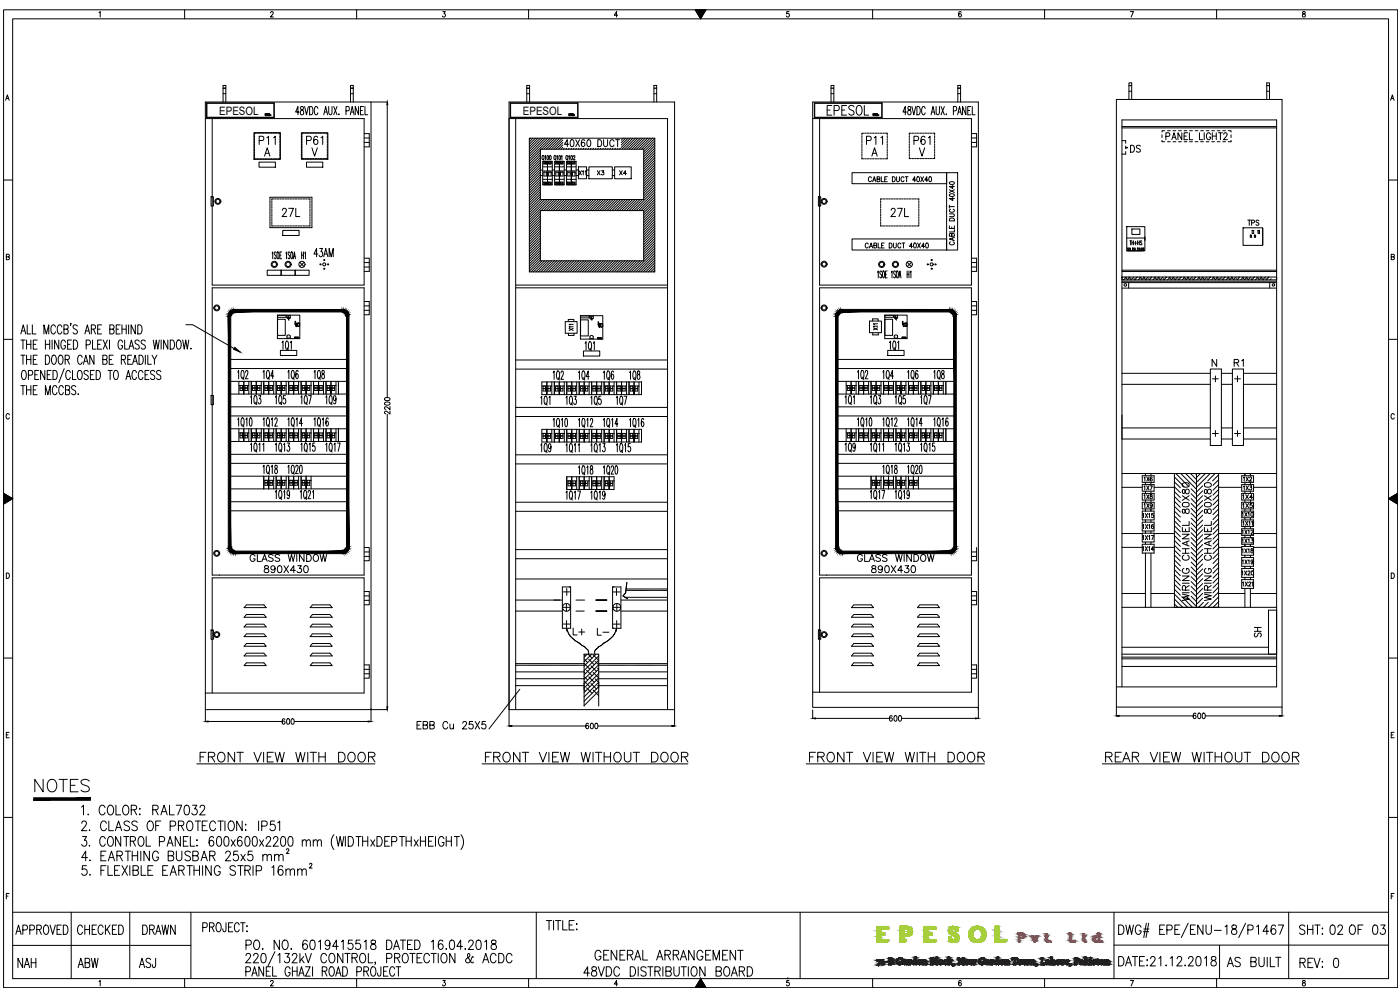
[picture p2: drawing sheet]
<svg xmlns="http://www.w3.org/2000/svg" width="420mm" height="297mm" viewBox="0 0 420 297" stroke-linecap="round" stroke-linejoin="round" font-family="sans-serif">
<defs><g id="words">
<text font-size="7.5" x="9.5" y="238.8">NOTES</text>
<g font-size="6.2">
<text x="247.3" y="35.6">EPESOL</text>
<text x="22.2" y="281.5">CHECKED</text>
<text x="42" y="281.5">DRAWN</text>
<text x="389.1" y="281.5">SHT: OF 03</text>
<text x="398.3" y="281.5">02</text>
<text x="177.8" y="289.3">GENERAL ARRANGEMENT</text>
<text x="367.6" y="291.4">AS BUILT</text>
<text x="389.1" y="291.4">REV: 0</text>
</g>
<g font-size="5.7">
<text x="76.9" y="44.4">P11</text>
<text x="91" y="44.4">P61</text>
<text x="259.3" y="44.4">P11</text>
<text x="273.4" y="44.4">P61</text>
<text x="83.6" y="66.3">27L</text>
<text x="266.3" y="66.3">27L</text>
<text x="4.6" y="291.4">NAH</text>
<text x="22.6" y="291.4">ABW</text>
<text x="40.9" y="291.4">ASJ</text>
</g>
<g font-size="5.3">
<text x="338.3" y="46.9">DS</text>
<text x="369.4" y="111.1">R1</text>
<text x="74.1" y="169.7">GLASS WINDOW</text>
<text x="78.3" y="173.2">890X430</text>
<text x="256.5" y="169.7">GLASS WINDOW</text>
<text x="260.7" y="173.2">890X430</text>
<text x="358.1" y="181.3" transform="rotate(-90 358.1 181.3)">WIRING CHANEL 80X80</text>
<text x="364.8" y="181.3" transform="rotate(-90 364.8 181.3)">WIRING CHANEL 80X80</text>
<text x="171.1" y="191.9">L+</text>
<text x="178.5" y="191.9">L-</text>
<text x="183.1" y="189.4">+</text>
<text x="124.2" y="219.8">EBB Cu 25X5</text>
</g>
<text font-size="4.9" x="379.6" y="192.3" transform="rotate(-90 379.6 192.3)">SH</text>
<g font-size="4.4">
<text x="373.6" y="68.8">TPS</text>
<text x="372.2" y="151">1X4</text>
</g>
<g font-size="4">
<text x="178.5" y="53.6">X3</text>
<text x="185.2" y="53.6">X4</text>
<text x="92.8" y="79" transform="rotate(-90 92.8 79)">H1</text>
<text x="274.5" y="84.7" transform="rotate(-90 274.5 84.7)">H1</text>
<text x="342.5" y="148.2">1X7</text>
<text x="372.2" y="148.2">1X3</text>
<text x="342.5" y="153.5">1X9</text>
<text x="372.2" y="153.5">1X5</text>
</g>
<g font-size="3.5">
<text x="65.8" y="34.5">EPESOL</text>
<text x="156.9" y="34.5">EPESOL</text>
</g>
<g font-size=".2">
<text x="86.2" y="95.1">OFF</text>
<text x="86.8" y="95.1">O</text>
<text x="177.1" y="95.2">OFF</text>
<text x="177.7" y="95.2">O</text>
<text x="268.4" y="95.1">OFF</text>
<text x="269" y="95.1">O</text>
<text x="84.7" y="100.4">O</text>
<text x="86.3" y="101.2">ON</text>
<text x="86.8" y="101.2">I</text>
<text x="175.6" y="100.6">O</text>
<text x="177.2" y="101.4">ON</text>
<text x="177.7" y="101.4">I</text>
<text x="267" y="100.4">O</text>
<text x="268.5" y="101.2">ON</text>
<text x="269" y="101.2">I</text>
</g>
</g></defs>
<!-- layer: RIAZ1 -->
<g fill="none" stroke="#000" stroke-width=".3">
<path d="M63.7 35.6v49.9M109.3 35.6v49.9M111.4 30.6v182.3h-49.8M152.8 30.6v182.3h49.7v-182.3M154.8 35.6v177.3M200.3 35.6v177.3M243.9 30.6v177.1h47.6v-34.3h-45.5v34.3M246 35.6v49.9M291.5 35.6v49.9M293.6 30.6v182.3M109.3 40.1h1.5v4h-1.5M109.3 41.4h1.5"/>
<path d="M109.3 42.7h1.5M158.9 41.5v40.1h37.6v-40.1M162.2 44.8v15.1M193.2 44.8v15.1M291.6 40.1h1.5v4h-1.5M291.6 41.4h1.5M291.6 42.7h1.5M109.3 77.5h1.5v3.9h-1.5M109.3 78.8h1.5M162.2 63.2v15.1h31v-15.1M291.6 77.5h1.5v3.9h-1.5M291.6 78.8h1.5"/>
<path d="M55.8 97.4h2l14.3 8.2M63.7 86.4v86.2h45.6v-86.2M109.3 90.5h1.5v3.9h-1.5M109.3 80.1h1.5M109.3 91.8h1.5M109.3 93.1h1.5M246 86.4v86.2h45.5v-86.2M291.6 90.5h1.5v3.9h-1.5M291.6 80.1h1.5M291.6 91.8h1.5M291.6 93.1h1.5M68.9 107.8h35.4"/>
<path d="M251.1 107.8h35.5M109.3 164.3h1.5v4h-1.5M109.3 177.5h1.5v4h-1.5M109.3 166.9h1.5M109.3 165.6h1.5M109.3 178.8h1.5M291.6 177.5h1.5v4h-1.5M291.6 166.9h1.5M291.6 165.6h1.5M291.6 178.8h1.5M293.1 164.3v4h-1.5M109.3 199.5h1.5v4h-1.5"/>
<path d="M109.3 180.1h1.5M291.6 199.5h1.5v4h-1.5M291.6 180.1h1.5M61.6 207.9h47.7v-34.5h-45.6v34.5M109.3 200.8h1.5M109.3 202.2h1.5M291.6 200.8h1.5M291.6 202.2h1.5M59.1 229.2h53.4M60 227.1h1.1M61.8 225.7h-1.8v2.9M62.5 227.1l1.7-.1 .3-.7-.7-.6h-1.3v2.9"/>
<path d="M63.5 227.1l1 1.5M65.6 226.1a1.08 1.08 0 0 1 1.2-.3 1.08 1.08 0 0 1 .7 1 1.27 1.27 0 0 1-.3 1.4 1.27 1.27 0 0 1-1.4 .3l-.2-.3a1.86 1.86 0 0 1 0-2.1zM70.4 225.7v2.9l-1.9-2.9v2.9M71.1 225.7h1.9M72.1 225.7v2.9M76.2 225.7l1.1 2.9 1.1-2.9M79.1 225.7v2.9M80.2 227.1h1.1M82 225.7h-1.8v2.9h1.8M82.6 225.7l.6 2.9 .7-2.9 .7 2.9 .7-2.9M88.8 225.7l.7 2.9 .7-2.9 .6 2.9 .7-2.9M92.4 225.7v2.9"/>
<path d="M93.1 225.7h1.9M94 225.7v2.9M95.7 227.1h1.9M95.7 225.7v2.9M97.6 225.7v2.9M101.6 225.7h1a1.54 1.54 0 0 1 1 1.5 1.54 1.54 0 0 1-1 1.4h-1zM104.7 226.1a1.06 1.06 0 0 1 1.2-.3 1.06 1.06 0 0 1 .7 1 1.26 1.26 0 0 1-.3 1.4 1.26 1.26 0 0 1-1.4 .3 1.78 1.78 0 0 1-.2-2.4zM107.7 226.1a1.07 1.07 0 0 1 1.2-.3 1.07 1.07 0 0 1 .7 1v.7a1.11 1.11 0 0 1-1.1 1.2 1.11 1.11 0 0 1-1.1-1.2zM110.6 227.1l1.7-.1 .2-.7-.7-.6h-1.2v2.9M111.6 227.1l.9 1.5M144.7 229.2h61.7M145.7 227.1h1.1"/>
<path d="M147.5 225.7h-1.8v2.9M148.2 227.1l1.6-.1 .3-.5-.1-.5-.6-.3h-1.2v2.9M149.1 227.1l1 1.5M151.2 226.1a1.06 1.06 0 0 1 1.2-.3 1.06 1.06 0 0 1 .7 1v.7a1.1 1.1 0 0 1-1.1 1.2 1.1 1.1 0 0 1-1.1-1.2zM156 225.7v2.9l-1.9-2.9v2.9M156.7 225.7h2M157.7 225.7v2.9M161.8 225.7l1.1 2.9 1.1-2.9M164.7 225.7v2.9M165.8 227.1h1.1M167.6 225.7h-1.8v2.9h1.8M168.2 225.7l.7 2.9 .7-2.9 .7 2.9 .7-2.9"/>
<path d="M174.4 225.7l.7 2.9 .7-2.9 .7 2.9 .7-2.9M178 225.7v2.9M178.7 225.7h1.9M179.7 225.7v2.9M181.3 227.1h1.9M181.3 225.7v2.9M183.2 225.7v2.9M184.5 226.1a1.08 1.08 0 0 1 1.2-.3 1.08 1.08 0 0 1 .7 1 1.28 1.28 0 0 1-.3 1.4 1.28 1.28 0 0 1-1.3 .3l-.3-.3a1.86 1.86 0 0 1 0-2.1zM187.4 225.7v2.1a.98 .98 0 0 0 1 .8 .98 .98 0 0 0 .9-.8v-2.1M190 225.7h2M191 225.7v2.9M195.5 225.7h1a1.54 1.54 0 0 1 1 1.5 1.54 1.54 0 0 1-1 1.4h-1z"/>
<path d="M198.6 226.1a1.06 1.06 0 0 1 1.2-.3 1.06 1.06 0 0 1 .7 1 1.26 1.26 0 0 1-.3 1.4 1.26 1.26 0 0 1-1.3 .3 1.78 1.78 0 0 1-.3-2.4zM201.6 226.1a1.08 1.08 0 0 1 1.2-.3 1.08 1.08 0 0 1 .8 1v.7a1.11 1.11 0 0 1-1.2 1.2 1.11 1.11 0 0 1-1.1-1.2zM204.5 227.1l1.7-.1 .3-.7-.7-.6h-1.3v2.9M205.5 227.1l1 1.5M241.9 229.2h53.5M242.9 227.1h1.1M244.7 225.7h-1.8v2.9M245.4 227.1l1.7-.1 .3-.7-.7-.6h-1.3v2.9M246.4 227.1l1 1.5M248.5 226.1a1.06 1.06 0 0 1 1.2-.3 1.06 1.06 0 0 1 .7 1 1.26 1.26 0 0 1-.3 1.4 1.26 1.26 0 0 1-1.4 .3l-.2-.3a1.86 1.86 0 0 1 0-2.1zM253.3 225.7v2.9l-1.9-2.9v2.9M254 225.7h1.9"/>
<path d="M255 225.7v2.9M259.1 225.7l1.1 2.9 1.1-2.9M262 225.7v2.9M263.1 227.1h1.1M264.9 225.7h-1.8v2.9h1.8M265.5 225.7l.6 2.9 .7-2.9 .7 2.9 .7-2.9M271.7 225.7l.7 2.9 .7-2.9 .6 2.9 .7-2.9M275.3 225.7v2.9M276 225.7h1.9M276.9 225.7v2.9M278.6 227.1h1.9M278.6 225.7v2.9"/>
<path d="M280.5 225.7v2.9M284.5 225.7h1a1.56 1.56 0 0 1 1 1.5 1.56 1.56 0 0 1-1 1.4h-1zM287.6 226.1a1.06 1.06 0 0 1 1.2-.3 1.06 1.06 0 0 1 .7 1v.7a1.1 1.1 0 0 1-1.1 1.2 1.1 1.1 0 0 1-1.1-1.2zM290.6 226.1a1.08 1.08 0 0 1 1.2-.3 1.08 1.08 0 0 1 .7 1 1.28 1.28 0 0 1-.3 1.4 1.28 1.28 0 0 1-1.3 .3l-.3-.3a1.86 1.86 0 0 1 0-2.1zM293.5 227.1l1.7-.1 .2-.7-.7-.6h-1.2v2.9M294.5 227.1l.9 1.5M330.8 229.2h59M331.8 227.1l1.7-.1 .2-.7-.6-.6h-1.3v2.9M332.8 227.1l.9 1.5M334.7 227.1h1.1M336.5 225.7h-1.8v2.9h1.8M336.9 228.6l1.1-2.9 1.1 2.9"/>
<path d="M337.3 227.6h1.4M339.8 227.1l1.7-.1 .2-.7-.6-.6h-1.3v2.9M340.8 227.1l.9 1.5M345.2 225.7l1.1 2.9 1.1-2.9M348.1 225.7v2.9M349.2 227.1h1.1M351 225.7h-1.8v2.9h1.8M351.6 225.7l.6 2.9 .7-2.9 .7 2.9 .7-2.9M357.8 225.7l.7 2.9 .6-2.9 .7 2.9 .7-2.9M361.4 225.7v2.9M362 225.7h2M363 225.7v2.9"/>
<path d="M364.7 227.1h1.9M364.7 225.7v2.9M366.6 225.7v2.9M367.8 226.1a1.08 1.08 0 0 1 1.3-.3 1.08 1.08 0 0 1 .7 1v.7a1.11 1.11 0 0 1-1.1 1.2 1.11 1.11 0 0 1-1.1-1.2zM370.7 225.7v2.1a.98 .98 0 0 0 1 .8 .98 .98 0 0 0 1-.8v-2.1M373.4 225.7h1.9M374.3 225.7v2.9M378.9 225.7h1a1.54 1.54 0 0 1 1 1.5 1.54 1.54 0 0 1-1 1.4h-1zM381.9 226.1a1.06 1.06 0 0 1 1.3-.3 1.06 1.06 0 0 1 .7 1 1.26 1.26 0 0 1-.3 1.4 1.26 1.26 0 0 1-1.4 .3 1.78 1.78 0 0 1-.3-2.4zM385 226.1a1.07 1.07 0 0 1 1.2-.3 1.07 1.07 0 0 1 .7 1v.7a1.11 1.11 0 0 1-1.1 1.2 1.11 1.11 0 0 1-1.1-1.2zM387.9 227.1l1.6-.1 .3-.7-.7-.6h-1.2v2.9M388.8 227.1l1 1.5"/>
</g>
<!-- layer: 0 -->
<g fill="none" stroke="#000" stroke-width=".3">
<path d="M1.1 2.9h418.4v293.4h-418.4zM3.8 5.7h412.9v287.9h-412.9zM29.7 3.8l.4-.3v1.6M55.4 2.9v2.8M81.2 3.9l.3-.4 .5 .3-.9 1.3h1M107 2.9v2.8M132.9 3.5h.7l-.4 .6a.49 .49 0 0 1 .4 .8 .49 .49 0 0 1-.8-.1M158.6 2.9v2.8M185.4 4.6h-1l.6-1.1v1.6M208.6 2.9h3.3l-1.6 2.8zM208.8 2.9l-.1 .1M209 2.9l-.2 .3"/>
<path d="M209.2 2.9l-.4 .4M209.4 2.9l-.5 .5M209.6 2.9l-.6 .6M209.8 2.9l-.7 .7M210 2.9l-.9 .9M210.2 2.9l-1 1M210.3 5.7h.1M210.3 2.9v2.8M210.3 2.9l-1 1.1M210.5 5.3l-.3 .3M210.5 2.9l-1.1 1.2M210.7 2.9l-1.3 1.3"/>
<path d="M210.8 4.8l-.7 .6M210.9 2.9l-1.4 1.5M211 4.3l-.9 1M211.1 2.9l-1.5 1.6M211.3 2.9l-1.7 1.7M211.3 3.9l-1.3 1.3M211.5 2.9l-1.8 1.8M211.6 3.4l-1.7 1.7M211.7 2.9l-1.9 1.9M211.9 2.9l-2 2.1M236.8 3.5h-.7v.7a.5 .5 0 0 1 .7 0 .5 .5 0 0 1-.1 .7 .5 .5 0 0 1-.7-.1M261.9 2.9v2.8"/>
<path d="M288.5 3.7l-.3-.2a.93 .93 0 0 0-.1 1.6 .47 .47 0 0 0 .4-.7 .47 .47 0 0 0-.7-.1l-.1 .3M313.5 2.9v2.8M339.2 3.5h1l-.7 1.6M365.1 2.9v2.8M391 3.6v.4a.59 .59 0 0 1 .7 .4 .59 .59 0 0 1-.3 .7 .52 .52 0 0 1-.6-.5 .52 .52 0 0 1 .7-.5l.1-.5zM1.7 30.1l.5-1.6 .5 1.6M1.9 29.5h.7M61.6 35.6h47.7M62 30.9h20.3v4.4h-20.3zM62.1 31h20.1v4.2h-20.1zM79.6 34.2l.1-.1-.1 .3M79.7 34.5v.1"/>
<path d="M79.8 34.4l.1-.3v.3M79.8 34.6h.1M79.8 34.3h.1M79.9 34.5v.2M80 34.2l.1-.1-.1 .3M80.1 34.2v.2M80.2 34.6h.1M80.2 34.1h.1M80.3 34.1v.3M80.3 34.5v.2M80.5 34.5l-.2 .2M80.5 34.1l-.1 .3"/>
<path d="M80.6 34.6h.1M80.6 34.2h.1M80.7 34.5l-.1 .2 .3-.2-.1 .1M80.7 34.1v.3M80.8 34.2l.1-.1-.1 .3M80.8 34.6l.1 .1M80.9 34.2v.2M81.1 34.5v.1M81.2 34.5h.1M81.3 34.6v.1M89.8 33.6h-1.1l.7-1.6v2.4M90.3 32.1v.7a.84 .84 0 0 1 .8 .7 .84 .84 0 0 1-.6 .9 .92 .92 0 0 1-.3-1 .92 .92 0 0 1 .8-.6v-.7z"/>
<path d="M91.4 32l.6 2.4 .6-2.4M92.9 32h.5a1.7 1.7 0 0 1 0 2.4h-.5zM95.4 32.6l-.4-.6a1.49 1.49 0 0 0-.4 2.3l.4 .1 .4-.6M97.2 34.4l.5-2.4 .6 2.4M97.4 33.6h.7M98.7 32v1.7l.4 .7 .5-.3v-2.1M100.2 32l.9 2.4M101.1 32l-.9 2.4M101.7 34.2v.2zM103.8 33.3l.9-.2v-1l-.9-.1v2.4M105.1 34.4l.6-2.4 .6 2.4M105.3 33.6h.7"/>
<path d="M107.6 32v2.4l-1-2.4v2.4M108.2 33.1h.5M109.1 32h-.9v2.4h.9M109.5 32v2.4h.9M116.2 31.4v87.8M116.3 30.6h-54.7v177.3M152.8 30.6h49.7M152.8 35.6h47.5M153.1 30.9h20.4v4.4h-20.4zM153.2 31h20.2v4.2h-20.2zM170.7 34.2l.2-.1-.2 .3M170.9 34.5l-.1 .1"/>
<path d="M170.9 34.4l.1-.3 .1 .3M170.9 34.6h.1M171 34.3h.1M171.1 34.5v.2M171.1 34.2l.2-.1-.2 .3M171.2 34.2l.1 .2M171.3 34.6h.1M171.4 34.1h.1M171.4 34.5v.2M171.4 34.1v.3M171.6 34.5l-.1 .2M171.7 34.1l-.2 .3"/>
<path d="M171.7 34.6h.1M171.8 34.2h.1M171.8 34.5v.2M171.9 34.1v.3M171.9 34.6l.2-.1-.2 .2M172 34.2l.1-.1-.1 .3M172 34.6l.1 .1M172 34.2l.1 .2M172.3 34.5l-.1 .1M172.3 34.5h.2M172.4 34.6v.1M243.9 30.6h49.7"/>
<path d="M243.9 35.6h47.6M244.4 30.9h20.3v4.4h-20.3zM244.5 31h20.1v4.2h-20.1zM272 33.6h-1l.7-1.6v2.4M272.6 32.1v.7a.84 .84 0 0 1 .8 .7 .84 .84 0 0 1-.6 .9 .92 .92 0 0 1-.4-1 .92 .92 0 0 1 .9-.6v-.7zM273.7 32l.5 2.4 .6-2.4M275.2 32h.5a1.7 1.7 0 0 1 0 2.4h-.5zM277.7 32.6l-.4-.6a1.41 1.41 0 0 0-.6 2.1l.3 .3h.3l.4-.6M279.4 34.4l.6-2.4 .6 2.4M279.6 33.6h.8M280.9 32v1.7l.5 .7 .3-.1 .2-.6v-1.7M282.4 32l1 2.4"/>
<path d="M283.4 32l-1 2.4M284 34.2v.2zM286.1 33.3l.9-.2v-1l-.9-.1v2.4M287.4 34.4l.6-2.4 .5 2.4M287.6 33.6h.7M289.9 32v2.4l-1-2.4v2.4M290.4 33.1h.6M291.4 32h-1v2.4h1M291.8 32v2.4h.8M383.1 36v170.1h-48.1M384.8 29.8v182.4h-49.8M417.3 30.1l.6-1.6 .5 1.6"/>
<path d="M417.5 29.5h.7M1.1 54h2.7M63.3 59h.7v2.8h-.7zM79.4 46.8l.8-2.5 .8 2.5M93.6 44.3l.8 2.5 .8-2.5M158.9 41.5h37.6M159.2 41.5l-.3 .3M159.9 41.5l-1 1M160.7 41.5l-1.8 1.8M161.4 41.5l-2.5 2.5M162.1 41.5l-3.2 3.2M162.2 52.4l-3.3 3.3"/>
<path d="M162.2 45.1l-3.3 3.3M162.2 45.8l-3.3 3.3M162.2 46.5l-3.3 3.4M162.2 47.3l-3.3 3.3M162.2 48l-3.3 3.3M162.2 48.7l-3.3 3.3M162.2 49.5l-3.3 3.3M162.2 50.2l-3.3 3.3M162.2 50.9l-3.3 3.4M162.2 51.7l-3.3 3.3M162.2 53.1l-3.3 3.4M162.2 53.9l-3.3 3.3"/>
<path d="M162.2 54.6l-3.3 3.3M162.2 55.3l-3.3 3.4M162.2 56.1l-3.3 3.3M162.2 56.8l-3.3 3.3M162.2 57.5l-3.3 3.4M162.2 58.3l-3.3 3.3M162.2 59l-3.3 3.3M162.2 59.7l-3.3 3.3M162.2 44.8h31M162.2 59.9h31M162.2 52.7h.7M162.2 51h.7"/>
<path d="M162.8 59.9l-3.9 3.9M162.8 46.7h.1a.61 .61 0 0 1 .4 .6 .61 .61 0 0 1-.5 .6zM162.9 41.5l-4 4M162.9 55.5h2.8M163 47.7l.2 .3M163.2 48.4h.8v.8h-.8zM163.5 46.9l.2-.2v1.2M163.5 59.9l-4.6 4.6M163.6 41.5l-4.7 4.7M164.2 46.7a.62 .62 0 0 1 .6 .6 .62 .62 0 0 1-.4 .6l-.2-.2zM164.2 59.9l-5.3 5.3M164.3 51h.1"/>
<path d="M164.3 41.5l-5.4 5.4M164.6 48.4h.9v.8h-.9zM165 59.9l-6.1 6.1M165 46.7a.58 .58 0 0 1 .4 .6 .58 .58 0 0 1-.4 .6zM165.1 41.5l-6.2 6.2M165.7 59.9l-3.3 3.3M165.7 52.7h.7M165.7 51h.7M165.8 41.5l-3.3 3.3M166.4 46.7h.1a.61 .61 0 0 1 .4 .6 .61 .61 0 0 1-.5 .6zM166.4 59.9l-3.3 3.3M166.4 55.5h2.9"/>
<path d="M166.5 41.5l-3.3 3.3M166.6 47.7l.2 .3M166.8 48.4h.8v.8h-.8zM167.1 46.9l.2-.2v1.2M167.2 59.9l-3.3 3.3M167.3 41.5l-3.4 3.3M167.8 46.7a.62 .62 0 0 1 .6 .6 .62 .62 0 0 1-.4 .6l-.3-.2zM167.9 59.9l-3.3 3.3M168 41.5l-3.3 3.3M168.2 48.4h.8v.8h-.8zM168.5 46.9l.1-.2v1.2M168.6 59.9l-3.3 3.3"/>
<path d="M168.7 41.5l-3.3 3.3M168.9 42l-2.7 2.8M168.9 42.8l-2 2M168.9 43.5l-1.3 1.3M168.9 44.2l-.6 .6M169.3 52.7h.7M169.3 51h.7M169.3 44.5l-.2 .3M169.4 59.9l-3.4 3.3M170 46.7a.61 .61 0 0 1 .5 .6 .61 .61 0 0 1-.5 .6zM170 55.5h2.9M170.1 44.5l-.3 .3"/>
<path d="M170.1 59.9l-3.3 3.3M170.2 47.7l.2 .3M170.3 48.4h.9v.8h-.9zM170.7 46.9l.2-.2v1.2M170.7 43.3h-1.3l.9-1.4v2.1M170.8 44.5l-.3 .3M170.8 59.9l-3.3 3.3M171.4 42l.4-.1a1.3 1.3 0 0 1 0 2.1h-.2a1.48 1.48 0 0 1-.2-2zM171.4 46.7a.62 .62 0 0 1 .5 .6 .62 .62 0 0 1-.3 .6l-.3-.2zM171.5 44.5l-.2 .3M171.6 59.9l-3.4 3.3M171.8 48.4h.8v.8h-.8z"/>
<path d="M172.1 47v-.2a.26 .26 0 0 1 .4 0 .26 .26 0 0 1 0 .4l-.5 .7h.6M172.3 44.5l-.3 .3M172.3 59.9l-3.3 3.3M172.8 41.9l1.1 2.1M172.9 52.7h.7M172.9 51h.7M173 44.5l-.3 .3M173 59.9l-3.3 3.3M173.6 50.1h2.4v3.5h-2.4zM173.8 44.5l-.3 .3M173.8 59.9l-3.4 3.3M173.8 51.2l.7 1.3"/>
<path d="M173.9 41.9l-1.1 2.1M174.5 44.5l-.3 .3M174.5 59.9l-3.3 3.3M174.5 51.2l-.7 1.3M174.8 51.5l.2-.3v1.3M175.2 44.5l-.3 .3M175.2 59.9l-3.3 3.3M175.5 42.2l-.5-.3a1.19 1.19 0 0 0 0 2.1 .59 .59 0 0 0 .6-.6 .59 .59 0 0 0-.5-.6 .59 .59 0 0 0-.7 .5M175.6 51.5l.2-.3v1.3M175.9 44.5l-.2 .3M176 59.9l-3.4 3.3M176 52.7h.7"/>
<path d="M176 51h.7M176.4 42l.4-.1a1.3 1.3 0 0 1 0 2.1h-.2a1.46 1.46 0 0 1-.2-2zM176.7 44.5l-.3 .3M176.7 59.9l-3.3 3.3M177.4 44.5l-.3 .3M177.4 59.9l-3.3 3.3M178.1 44.5l-.2 .3M178.2 59.9l-3.3 3.3M178.9 44.5l-.3 .3M178.9 59.9l-3.3 3.3M179.4 41.9a1.05 1.05 0 0 1 1.2 1 1.05 1.05 0 0 1-1.2 1.1zM179.6 44.5l-.3 .3"/>
<path d="M179.6 59.9l-3.3 3.3M180.3 44.5l-.2 .3M180.4 59.9l-3.3 3.3M181.1 44.5l-.3 .3M181.1 59.9l-3.3 3.3M181.2 41.9v1.5l.5 .6 .6-.3v-1.8M181.8 44.5l-.3 .3M181.8 59.9l-3.3 3.3M182.5 44.5l-.2 .3M182.6 59.9l-3.4 3.3M183.3 44.5l-.3 .3M183.3 59.9l-3.3 3.3"/>
<path d="M183.8 52.7h.7M183.8 51h.7M184 44.5l-.3 .3M184 59.9l-3.3 3.3M184.3 42.4a.65 .65 0 0 0-.8-.5 .65 .65 0 0 0-.5 .8v.5a.65 .65 0 0 0 .5 .8 .65 .65 0 0 0 .8-.5M184.7 44.5l-.2 .3M184.8 59.9l-3.4 3.3M184.8 41.9h1.1M185.3 41.9v2.1M185.5 44.5l-.3 .3M185.5 59.9l-3.3 3.3M186.2 44.5l-.3 .3"/>
<path d="M186.2 59.9l-3.3 3.3M187 59.9l-3.4 3.3M187 41.5l-.5 .5M187.7 59.9l-3.3 3.3M187.8 41.5l-1.3 1.3M188.4 59.9l-3.3 3.3M188.5 41.5l-2 2M189.1 59.9l-3.3 3.3M189.2 41.5l-2.7 2.7M189.9 59.9l-3.3 3.3M190 41.5l-3.4 3.3M190.6 59.9l-3.3 3.3"/>
<path d="M190.7 41.5l-3.3 3.3M191.3 59.9l-3.3 3.3M191.4 41.5l-3.3 3.3M192.1 59.9l-3.3 3.3M192.2 41.5l-3.4 3.3M192.8 59.9l-3.3 3.3M192.9 41.5l-3.3 3.3M193.6 41.5l-3.3 3.3M194.4 41.5l-3.4 3.3M195.1 41.5l-3.3 3.3M195.8 41.5l-3.3 3.3M196.5 41.5l-3.3 3.3"/>
<path d="M196.5 42.2l-3.3 3.4M196.5 43l-3.3 3.3M196.5 43.7l-3.3 3.3M196.5 44.5l-3.3 3.3M196.5 45.2l-3.3 3.3M196.5 45.9l-3.3 3.3M196.5 46.7l-3.3 3.3M196.5 47.4l-3.3 3.3M196.5 48.1l-3.3 3.3M196.5 48.9l-3.3 3.3M196.5 49.6l-3.3 3.3M196.5 50.3l-3.3 3.3"/>
<path d="M196.5 51l-3.3 3.4M196.5 51.8l-3.3 3.3M196.5 52.5l-3.3 3.3M196.5 53.2l-3.3 3.4M196.5 54l-3.3 3.3M196.5 54.7l-3.3 3.3M196.5 55.4l-3.3 3.4M196.5 56.2l-3.3 3.3M196.5 56.9l-6.3 6.3M196.5 57.6l-5.5 5.6M196.5 58.4l-4.8 4.8M196.5 59.1l-4.1 4.1"/>
<path d="M196.5 59.8l-3.3 3.4M245.6 59h.7v2.8h-.7zM255.7 51.8h28.4v3.3h-28.4zM261.5 53.4a.47 .47 0 0 0-.5-.4 .47 .47 0 0 0-.4 .6v.4a.47 .47 0 0 0 .4 .5 .47 .47 0 0 0 .5-.3M261.7 46.8l.8-2.5 .8 2.5M261.9 54.5l.5-1.5 .5 1.5M262.1 54h.6M263.2 53.7h.7l.1-.5-.8-.2v1.5l.8-.1 .1-.4-.3-.3M264.5 53v1.5h.7M265.5 53.7h.5M266.3 53h-.8v1.5h.8M267.8 53a.76 .76 0 0 1 .9 .8 .76 .76 0 0 1-.9 .7z"/>
<path d="M269.1 53v1.1l.3 .4 .5-.2v-1.3M271.3 53.4a.47 .47 0 0 0-.6-.4 .47 .47 0 0 0-.3 .6v.4a.47 .47 0 0 0 .3 .5 .47 .47 0 0 0 .6-.3M271.7 53h.8M272.1 53v1.5M274.8 54h-.9l.6-1v1.5M275.3 53.1a.73 .73 0 0 1 .8 .6 .73 .73 0 0 1-.5 .8l-.4-.3zM275.9 44.3l.8 2.5 .8-2.5M276.3 53l.9 1.5M277.2 53l-.9 1.5M278.4 54h-.9l.6-1v1.5M278.9 53.1l.2-.1a.82 .82 0 0 1 .5 .8 .82 .82 0 0 1-.5 .7l-.4-.6zM284.1 51.8h3.3v23.2h-3.3z"/>
<path d="M284.9 56.9l1.5 .9M285 58.3a.73 .73 0 0 1 .9-.3 .73 .73 0 0 1 .4 .8 .73 .73 0 0 1-.8 .3 .73 .73 0 0 1-.5-.8zM285 54.7a.73 .73 0 0 1 .9-.3 .73 .73 0 0 1 .4 .8 .73 .73 0 0 1-.8 .3 .73 .73 0 0 1-.5-.8zM285.9 59.3v.9l-1-.6h1.5M285.9 55.6v1l-1-.7h1.5M286.4 56.9l-1.5 .9M416.7 54h2.8M1.9 77.1l.8-.1v-.6l-.8-.1v1.6l.8-.1 .1-.4-.3-.3M64.5 60.6l.3-.1a.62 .62 0 0 0 .6 .5 .62 .62 0 0 0 .6-.5l.3 .1M64.5 60.3h.3a.62 .62 0 0 1 .6-.5 .62 .62 0 0 1 .6 .5h.3M81.7 76l.1-.4v2M82.9 75.9l-.1-.2a.42 .42 0 0 0-.5 .2 .42 .42 0 0 0 .2 .6 .67 .67 0 0 1 0 1.1l-.2-.3"/>
<path d="M83.3 75.7v-.1a1.52 1.52 0 0 1 0 2l-.2-.7zM84 76.6h.3M84.5 75.6h-.5v2h.5M85.8 76l.2-.4v2M87 75.9l-.1-.2a.42 .42 0 0 0-.5 .2 .42 .42 0 0 0 .2 .6 .66 .66 0 0 1 .4 .5 .66 .66 0 0 1-.4 .6l-.1-.3M87.4 75.7l.1-.1a1.52 1.52 0 0 1 0 2 2.24 2.24 0 0 1-.1-1.9zM88 77.6l.4-2 .3 2M88.2 77h.4M95.4 76.2h-1.2l.8-1.7v2.5M95.9 74.5h.9l-.5 1a.73 .73 0 0 1 .5 .9 .73 .73 0 0 1-.9 .5l-.1-.3M97.1 77l.7-2.5 .6 2.5M97.4 76.2h.8"/>
<path d="M98.8 77v-2.5l.6 2.5 .6-2.5v2.5M162.2 63.4l-3.3 3.3M162.2 64.1l-3.3 3.3M162.2 64.9l-3.3 3.3M162.2 65.6l-3.3 3.3M162.2 66.3l-3.3 3.3M162.2 67.1l-3.3 3.3M162.2 67.8l-3.3 3.3M162.2 68.5l-3.3 3.3M162.2 69.3l-3.3 3.3M162.2 70l-3.3 3.3M162.2 70.7l-3.3 3.3"/>
<path d="M162.2 71.5l-3.3 3.3M162.2 72.2l-3.3 3.3M162.2 72.9l-3.3 3.3M162.2 73.6l-3.3 3.4M162.2 74.4l-3.3 3.3M162.2 75.1l-3.3 3.3M162.2 75.8l-3.3 3.4M162.2 76.6l-3.3 3.3M162.2 77.3l-3.3 3.3M162.2 78l-3.3 3.4M162.2 63.2h31M162.7 78.3l-3.3 3.3"/>
<path d="M163.4 78.3l-3.3 3.3M164.2 78.3l-3.4 3.3M164.9 78.3l-3.3 3.3M165.6 78.3l-3.3 3.3M166.4 78.3l-3.4 3.3M167.1 78.3l-3.3 3.3M167.8 78.3l-3.3 3.3M168.5 78.3l-3.3 3.3M169.3 78.3l-3.3 3.3M170 78.3l-3.3 3.3M170.7 78.3l-3.3 3.3M171.5 78.3l-3.3 3.3"/>
<path d="M172.2 78.3l-3.3 3.3M172.9 78.3l-3.3 3.3M173.7 78.3l-3.3 3.3M174.4 78.3l-3.3 3.3M175.1 78.3l-3.3 3.3M175.9 78.3l-3.3 3.3M176.6 78.3l-3.3 3.3M177.3 78.3l-3.3 3.3M178.1 78.3l-3.4 3.3M178.8 78.3l-3.3 3.3M179.5 78.3l-3.3 3.3M180.3 78.3l-3.4 3.3"/>
<path d="M181 78.3l-3.3 3.3M181.7 78.3l-3.3 3.3M182.5 78.3l-3.4 3.3M183.2 78.3l-3.3 3.3M183.9 78.3l-3.3 3.3M184.7 78.3l-3.4 3.3M185.4 78.3l-3.3 3.3M186.1 78.3l-3.3 3.3M186.9 78.3l-3.3 3.3M187.6 78.3l-3.3 3.3M188.3 78.3l-3.3 3.3M189.1 78.3l-3.4 3.3"/>
<path d="M189.8 78.3l-3.3 3.3M190.5 78.3l-3.3 3.3M191.3 78.3l-3.4 3.3M192 78.3l-3.3 3.3M192.7 78.3l-3.3 3.3M196.5 60.6l-3.3 3.3M196.5 61.3l-3.3 3.3M196.5 62l-3.3 3.3M196.5 62.8l-3.3 3.3M196.5 63.5l-3.3 3.3M196.5 64.2l-3.3 3.3M196.5 65l-3.3 3.3"/>
<path d="M196.5 65.7l-3.3 3.3M196.5 66.4l-3.3 3.3M196.5 67.2l-3.3 3.3M196.5 67.9l-3.3 3.3M196.5 68.6l-3.3 3.3M196.5 69.3l-3.3 3.4M196.5 70.1l-3.3 3.3M196.5 70.8l-3.3 3.3M196.5 71.5l-3.3 3.4M196.5 72.3l-3.3 3.3M196.5 73l-3.3 3.3M196.5 73.7l-3.3 3.4"/>
<path d="M196.5 74.5l-3.3 3.3M196.5 75.2l-6.4 6.4M196.5 75.9l-5.6 5.7M196.5 76.7l-4.9 4.9M196.5 77.4l-4.2 4.2M196.5 78.1l-3.4 3.5M196.5 78.9l-2.7 2.7M196.5 79.6l-2 2M247.9 60.5a.62 .62 0 0 1-.6 .5 .62 .62 0 0 1-.6-.5l-.3 .1M247.9 60.3a.62 .62 0 0 0-.6-.5 .62 .62 0 0 0-.6 .5h-.3M247.9 79.1a.62 .62 0 0 0-.6-.5 .62 .62 0 0 0-.6 .5h-.3M247.9 79.4a.62 .62 0 0 1-.6 .5 .62 .62 0 0 1-.6-.5h-.3"/>
<path d="M247.9 60.3h.3M247.9 60.6h.3M247.9 79.4h.3M247.9 79.1h.3M255.7 71.7h28.4v3.3h-28.4zM260.6 73.3a.47 .47 0 0 0-.6-.4 .47 .47 0 0 0-.3 .6v.4a.47 .47 0 0 0 .3 .5 .47 .47 0 0 0 .6-.3M260.9 74.4l.5-1.5 .5 1.5M261.1 73.9h.6M262.3 73.6h.7v-.6l-.7-.1v1.5l.8-.1v-.4l-.3-.3M263.5 72.9v1.5h.8M264.6 73.6h.4M265.4 72.9h-.8v1.5h.8"/>
<path d="M266.9 72.9a.75 .75 0 0 1 .8 .8 .75 .75 0 0 1-.8 .7zM268.1 72.9v1.1l.4 .4 .4-.2 .1-1.3M270.4 73.3a.46 .46 0 0 0-.6-.4 .46 .46 0 0 0-.3 .6v.4a.46 .46 0 0 0 .3 .5 .46 .46 0 0 0 .6-.3M270.7 72.9h.9M271.1 72.9v1.5M272.3 78.7l1.2 1.3M273.5 78.7l-1.2 1.3M273.9 73.9h-.9l.6-1v1.5M274.4 73l.1-.1a.8 .8 0 0 1 .5 .8 .8 .8 0 0 1-.5 .7l-.3-.6zM275.4 72.9l.8 1.5M276.2 72.9l-.8 1.5M277.5 73.9h-.9l.6-1v1.5"/>
<path d="M278 73l.1-.1a.8 .8 0 0 1 .5 .8 .8 .8 0 0 1-.5 .7l-.3-.6zM284.9 67.8v.8h1.5v-.8M284.9 64.2h1.1l.4 .3-.2 .4-1.3 .1M284.9 62h1.5M284.9 61.6v.8M285 65.7a.81 .81 0 0 1 .9-.2 .81 .81 0 0 1 .5 .8h-1.5zM285.3 72.6a.47 .47 0 0 0-.4 .5 .47 .47 0 0 0 .6 .4h.3a.47 .47 0 0 0 .6-.4 .47 .47 0 0 0-.3-.5M285.3 62.8a.46 .46 0 0 0-.4 .5 .46 .46 0 0 0 .6 .4h.3a.46 .46 0 0 0 .6-.4 .46 .46 0 0 0-.3-.5M285.6 70.3l.3-.3 .5 .3v.6h-1.5l.2-.8h.5v.8M285.6 68.1v.5M285.9 71.4v.6M286.4 71.2l-1.5 .5 1.5 .5"/>
<path d="M286.4 68.9v.7h-1.5M338.2 68h5.4v7.2h-5.4zM338.2 71.4h5.4M339.1 72.2h.4M339.3 72.2v1.3M339.7 68.7h2.4v1.6h-2.4zM339.7 72.2v1.3M339.7 72.8h.5M340.2 72.2v1.3M340.5 72.9h.6M340.8 72.4v1.1M341 75.2h1.5"/>
<path d="M341.3 74.4h.9v.8h-.9zM341.4 72.8h.5M341.4 72.2v1.3M341.9 72.2v1.3M342.7 72.4a.28 .28 0 0 0-.5-.1 .28 .28 0 0 0 .1 .5l.2 .1a.31 .31 0 0 1 .2 .4 .31 .31 0 0 1-.4 .1l-.1-.1M417.5 77.1l.8-.1 .1-.6-.9-.1v1.6l.9-.1 .1-.4-.4-.3M6.5 99.3h.9M8.2 97.5v2.7h1.1M9.7 97.5v2.7h1.1M16.7 98.1a.65 .65 0 0 0-.7-.7 .65 .65 0 0 0-.6 .7v1.4a.65 .65 0 0 0 .6 .7 .65 .65 0 0 0 .7-.7M18.6 98.1a.64 .64 0 0 0-.7-.7 .64 .64 0 0 0-.6 .7v1.4a.64 .64 0 0 0 1 .6l.3-.6M19.2 98.8l1.1-.2 .2-.3-.2-.7-1.1-.1v2.7l1.1-.1 .2-.8-.5-.5"/>
<path d="M21.3 97.1h-.2h.2l-.2 .6M23.2 97.9a.66 .66 0 0 0-.9-.4 .66 .66 0 0 0-.2 1l.7 .4a.7 .7 0 0 1 .3 1.1 .7 .7 0 0 1-1.2-.2M25.8 99.3h.9M27.4 98.8l1.1-.2 .2-.3-.2-.7-1.1-.1v2.7M28 98.8l.7 1.4M29.3 98.8h.7M30.5 97.5h-1.2v2.7h1.2M32.9 98.8l1.2-.2 .1-.3-.1-.7-1.2-.1v2.7l1.2-.1 .1-.8-.4-.5M34.9 98.8h.7M36.1 97.5h-1.2v2.7h1.2M36.6 98.8h1.3M36.6 97.5v2.7"/>
<path d="M37.9 97.5v2.7M38.6 97.5v2.7M40.6 97.5v2.7l-1.3-2.7v2.7M41.4 97.5h.6a1.73 1.73 0 0 1 0 2.7h-.6zM63.7 85.5h45.6M63.7 86.4h45.6M64.2 92.5h.2a.62 .62 0 0 0 .6 .5 .62 .62 0 0 0 .7-.5h.2M64.2 92.3h.2a.62 .62 0 0 1 .6-.5 .62 .62 0 0 1 .7 .5h.2M80.2 81.1h4.1v1.5h-4.1zM83.3 94.6h6.7v7h-6.7zM83.3 94.6h2.6v.6h-2.6zM83.3 95.8h2.3v4.8h-2.3z"/>
<path d="M84.4 81.1h4.2v1.5h-4.2zM86.1 94.6v.7l.5 .4 .5-.4v-.7M86.1 94.7h1M86.5 95.3l.2 .1zM86.6 95.4h.1M88.6 97.3h.1M88.6 81.1h4.2v1.5h-4.2zM88.7 97.3h.1M88.7 96.5l-.1 .7M88.7 96.5v.7M88.8 97h.3h-.2v.8l.2 .2h-.3zM88.9 97.7h.1"/>
<path d="M89 97.7h.1M89.3 96.9h.6v1h-.6zM89.5 98h.3M89.8 97.1l-.4-.1 .1 .9M89.8 97.8v.1M89.9 97.1v.7M154.8 85.5h45.5M154.8 86.4h45.5M169.6 96.5h3.6v3.5h-3.6zM170.6 96.5v-.7h1.6v.7M170.6 100v.6h1.6v-.6M174.2 94.7h6.7v7h-6.7z"/>
<path d="M174.2 94.8h2.6v.6h-2.6zM174.2 96h2.3v4.8h-2.3zM177.1 94.7l-.1 .8 .5 .3 .5-.3v-.8M177.1 94.9h.9M177.5 95.5h.1zM177.5 95.6h.1M177.5 95.5v.1M177.6 95.5v.1M179.5 97.3l.1-.7 .1 .7M179.5 97.5h.1M179.6 97.5h.1M179.7 97.2h.4h-.3v.8l.3 .2h-.4z"/>
<path d="M179.8 97.9h.1M179.9 97.9h.1M180.2 97.9l.5 .2M180.3 97.9l.1 .1M180.4 98h.3M180.7 97.1l.2 .9M180.7 97.2h.1M180.7 97.1h-.4l-.1 .9M180.7 97.2h-.4v.8M180.8 97.9l-.1 .1M180.8 97.2v.8M180.9 97.9l-.2 .2"/>
<path d="M196.5 80.3l-1.2 1.3M196.5 81.1l-.5 .5M246 85.5h45.5M246 86.4h45.5M247.9 92.5a.62 .62 0 0 1-.6 .5 .62 .62 0 0 1-.6-.5h-.3M247.9 92.3a.62 .62 0 0 0-.6-.5 .62 .62 0 0 0-.6 .5h-.3M247.9 92.3h.3M247.9 92.5h.3M261 96.3h3.5v3.5h-3.5zM261.9 96.3v-.6h1.6v.6M261.9 99.8v.7h1.7v-.7M263.4 81.7l.2-.4v2.1"/>
<path d="M264.6 81.6l-.1-.2a.43 .43 0 0 0-.5 .3 .43 .43 0 0 0 .2 .5 .65 .65 0 0 1 .4 .6 .65 .65 0 0 1-.4 .6l-.2-.3M265.1 81.3a1.48 1.48 0 0 1 0 2.1l-.3-.8zM265.5 94.6h6.7v7h-6.7zM265.6 94.6h2.6v.6h-2.6zM265.6 95.8h2.3v4.8h-2.3zM265.7 82.3h.4M266.2 81.3h-.5v2.1h.5M267.5 81.7l.2-.4v2.1M268.4 94.6v.7l.5 .4 .5-.4v-.7M268.4 94.7h1M268.7 81.6v-.2a.43 .43 0 0 0-.5 .3 .43 .43 0 0 0 .1 .5 .65 .65 0 0 1 .4 .6 .65 .65 0 0 1-.3 .6l-.2-.3M268.8 95.3l.2 .1z"/>
<path d="M268.8 95.4h.1M268.9 95.4h.1M269.2 81.3a1.48 1.48 0 0 1 0 2.1l-.2-.8zM269.8 83.4l.3-2.1 .3 2.1M269.9 82.7h.4M270.8 97.2l.1-.8 .1 .8M270.9 97.3h.1M271.1 97h.3h-.2v.8l.2 .2h-.3zM271.2 97.7h.1M271.6 96.9h.5v1h-.5zM271.7 97.9l-.1-.8 .4-.1v.9M271.7 98h.3"/>
<path d="M336.7 84.8h46.4M336.7 84.4h46.4M336.7 86.4h46.4M338.7 84.8v1.6M381.1 84.8v1.6M1.1 101.8h2.7M6.3 100.2l.7-2.7 .7 2.7M6.3 115.7h1.2M6.3 106.6h1.2M6.3 102h1.2M6.8 111.3l.2-.2a1.53 1.53 0 0 1 .5 2.6l-.2 .2a1.32 1.32 0 0 1-.8-2.1zM6.9 102v2.8"/>
<path d="M6.9 106.6v2.7M6.9 115.7v2.7M8 102v2.8M8 106.6v2.7M8 115.7v2.7M8 117h1.3M8 107.9h1.3M8 103.3h1.3M8.5 112.6l1.1-.2 .2-.3-.2-.8-1.1-.2v2.8M9.3 102v2.8M9.3 106.6v2.7M9.3 115.7v2.7"/>
<path d="M10 117h.7M10 107.9h.7M10 103.3h.7M10.4 112.4h.8M11.2 115.7h-1.2v2.7h1.2M11.2 106.6h-1.2v2.7h1.2M11.2 102h-1.2v2.8h1.2M11.6 111.1h-1.2v2.8h1.2M13.2 100.2v-2.7l.7 2.7 .7-2.7v2.7M13.5 111.1v2.8l-1.3-2.8v2.8M13.6 118.4v-2.7l.8 2.7 .7-2.7v2.7M13.6 106.6h.7a1.73 1.73 0 0 1 0 2.7h-.7z"/>
<path d="M13.6 103.3h1.3M13.6 102v2.8M14.2 112.4h.7M14.9 102v2.8M15.4 111.1h-1.2v2.8h1.2M15.6 102v2.8M15.8 106.7l.2-.1a1.19 1.19 0 0 1 .9 1.7l-.1 .4a.64 .64 0 0 1-1 .5l-.3-.9zM15.9 111.1h.6a1.73 1.73 0 0 1 0 2.8h-.6zM17.1 116.4a.64 .64 0 0 0-1-.6 1.96 1.96 0 0 0 .2 2.6 .69 .69 0 0 0 .8-.6M17.6 102v2.8l-1.2-2.8v2.8M17.8 106.7l.2-.1a1.52 1.52 0 0 1 .7 2.3l-.3 .4a1.5 1.5 0 0 1-.8-2.3zM19 116.4a.65 .65 0 0 0-.6-.7 .65 .65 0 0 0-.7 .7v1.4a.65 .65 0 0 0 .7 .7 .65 .65 0 0 0 .6-.7"/>
<path d="M19.3 110.6l-1.7 4.2M19.6 107.9l1.1-.1 .1-.4-.1-.7-1.1-.1v2.7M19.7 117l1-.1 .2-.4-.2-.7-1-.1v2.7h.8a.77 .77 0 0 0 .5-.7 .77 .77 0 0 0-.5-.7M19.7 102.7a.65 .65 0 0 0-.7-.7 .65 .65 0 0 0-.6 .7v1.4a.69 .69 0 0 0 .9 .6 .69 .69 0 0 0 .4-1h-.5M20.2 107.9l.6 1.4M20.3 103.3h.7M21.1 111.8a.65 .65 0 0 0-.6-.7 .65 .65 0 0 0-.7 .7v1.4a.65 .65 0 0 0 .7 .7 .65 .65 0 0 0 .6-.7M21.5 102h-1.2v2.8h1.2M21.8 111.1v2.8h1M22 102h.7a1.73 1.73 0 0 1 0 2.8h-.7zM22.7 116.1a.66 .66 0 0 0-.7-.4 .66 .66 0 0 0-.5 .7l.1 .3 1.1 .7v.6a.7 .7 0 0 1-.6 .5 .7 .7 0 0 1-.6-.5M23.5 118.2v.2z"/>
<path d="M23.6 111.3l.1-.2a1.29 1.29 0 0 1 .9 2.1 .64 .64 0 0 1-1 .5l-.4-.9 .1-1zM24.7 107.2a.65 .65 0 0 0-.7-.7 .65 .65 0 0 0-.6 .7v1.5a.65 .65 0 0 0 .6 .6 .65 .65 0 0 0 .7-.6M25 109.3l.8-2.7 .7 2.7M25.3 108.4h.9M25.5 100.2l.7-2.7 .7 2.7M25.9 103.5l1-.2 .2-.4-.2-.7-1-.2v2.8M26.5 111.5a.66 .66 0 0 0-1-.3 .66 .66 0 0 0-.1 1l.7 .4a.7 .7 0 0 1 .2 1.1 .7 .7 0 0 1-1.1-.2M27.1 112.4h.7M27.8 102v2.8h1.1M28.2 106.6v2.7l-1.3-2.7v2.7M28.3 111.1h-1.2v2.8h1.2M28.9 111.1h.6a1.73 1.73 0 0 1 0 2.8h-.6z"/>
<path d="M29.3 103.3h.7M30.5 102h-1.2v2.8h1.2M30.9 107.9l1.1-.1 .1-.4-.1-.7-1.1-.1v2.7h.8l.3-.2 .1-.7-.4-.5M31 102l1.2 2.8M32.2 102l-1.2 2.8M32.4 111.1h1.3M32.8 107.9h.7M32.9 102v2.8M33.1 111.1v2.8M34 106.6h-1.2v2.7h1.2M34.4 111.3l.2-.2a1.53 1.53 0 0 1 .6 2.6l-.2 .2a1.5 1.5 0 0 1-.8-2.4zM36.4 107.9l1.1-.1 .2-.4-.2-.7-1.1-.1v2.7"/>
<path d="M36.8 102.7a.64 .64 0 0 0-.7-.7 .64 .64 0 0 0-.6 .7v1.4a.69 .69 0 0 0 .9 .6 .69 .69 0 0 0 .4-1h-.5M37.1 107.9l.6 1.4M37.4 102v2.8h1.1M37.8 113.9l.7-2.8 .8 2.8M38.1 113h.9M38.3 107.9h.8M38.7 104.8l.7-2.8 .8 2.8M39 103.8h.9M39.5 106.6h-1.2v2.7h1.2M39.8 109.3l.7-2.7 .7 2.7M40.1 108.4h.9M41 111.8a.64 .64 0 0 0-.7-.7 .64 .64 0 0 0-.6 .7v1.4a.64 .64 0 0 0 1 .5l.3-.5"/>
<path d="M41.7 106.6h.6a1.73 1.73 0 0 1 0 2.7h-.6zM41.8 102.4a.66 .66 0 0 0-.8-.4 .66 .66 0 0 0-.5 .7l.2 .4 .9 .5 .2 .8a.7 .7 0 0 1-.6 .4 .7 .7 0 0 1-.7-.4M42.9 111.8a.64 .64 0 0 0-.6-.7 .64 .64 0 0 0-.7 .7v1.4a.64 .64 0 0 0 .7 .7 .64 .64 0 0 0 .6-.7M43.5 112.4h.8M43.6 102.4a.65 .65 0 0 0-1-.3 .65 .65 0 0 0 .1 1.1l.7 .4 .2 .8a.7 .7 0 0 1-.6 .4 .7 .7 0 0 1-.7-.4M43.6 106.6v2.7M44.4 106.6v2.7h1M44.7 111.1h-1.2v2.8h1.2M45.6 106.6l.7 1.3v1.4M46 102l.5 2.8 .4-2.8 .5 2.8 .4-2.8M46.5 111.5a.66 .66 0 0 0-1-.3 .66 .66 0 0 0-.1 1l.7 .4a.7 .7 0 0 1 .2 1.1 .7 .7 0 0 1-1.1-.2M47.1 106.6l-.8 1.3"/>
<path d="M48.3 111.5a.66 .66 0 0 0-1-.3 .66 .66 0 0 0-.1 1l.7 .4a.69 .69 0 0 1 .2 1.1 .69 .69 0 0 1-1.1-.2M48.4 102v2.8M50.4 102v2.8l-1.3-2.8v2.8M51.1 102h.6a1.73 1.73 0 0 1 0 2.8h-.6zM53.3 102.2l.2-.2a1.17 1.17 0 0 1 .9 1.7l-.1 .4a.64 .64 0 0 1-1 .5l-.4-.9zM54.8 102l.5 2.8 .4-2.8 .5 2.8 .5-2.8M57.3 104.5v.3zM63.3 118.6h.7v2.8h-.7zM68.9 114.4h35.4M68.9 118.2h35.4M68.9 110.6h35.4M71.3 111.6l.3-.5v2.5"/>
<path d="M71.7 115.7h3M71.7 114.4v3.8M72 116.4h2.3M72 116.5h2.3M72.7 111.1a1.63 1.63 0 0 1 .3 2.4l-.1 .1a1.61 1.61 0 0 1-.3-2.3zM72.9 113.2l.3 .7M73.2 114.4v3.8v-2.1M73.5 115.7v1.5M73.7 111.7l.1-.4 .4-.2 .2 1-.8 1.5h.9M74.3 115.7v1.5h-2.3v-1.5h.8v1.5M74.7 114.4v3.8M75.2 119.2l.3-.5v2.5"/>
<path d="M75.4 115.7h3M75.4 114.4v3.8M75.8 116.4h2.2M75.8 116.5h2.2M76.4 118.8l.2-.1a1.61 1.61 0 0 1 .3 2.4l-.1 .1a1.58 1.58 0 0 1-.5-2.1zM76.9 114.4v3.8v-2.1M77.3 115.7v1.5M77.6 118.7h.7l-.4 1a.84 .84 0 0 1 .4 .8 .84 .84 0 0 1-.5 .7l-.3-.5M78 115.7v1.5h-2.2v-1.5h.7v1.5M78.4 114.4v3.8M78.9 111.6l.3-.5v2.5M79.2 115.7h2.9"/>
<path d="M79.2 114.4v3.8M79.5 116.4h2.2M79.5 116.5h2.2M80.3 111.1a1.63 1.63 0 0 1 .4 2.4l-.2 .1a1.63 1.63 0 0 1-.3-2.3zM80.5 113.2l.3 .7M80.6 114.4v3.8v-2.1M81 115.7v1.5M81.7 115.7v1.5h-2.2v-1.5h.8v1.5M82.1 112.8h-.8l.5-1.7v2.5M82.1 114.4v3.8M82.6 119.2l.3-.5v2.5M82.9 115.7h3"/>
<path d="M82.9 114.4v3.8M83.2 116.4h2.3M83.2 116.5h2.3M83.9 118.8l.1-.1a1.57 1.57 0 0 1 .5 2.1l-.3 .4a1.56 1.56 0 0 1-.4-2.1zM84.4 114.4v3.8v-2.1M84.6 102.8l.3-.5v2.5M84.7 115.7v1.5M85.5 115.7v1.5h-2.3v-1.5h.8v1.5M85.7 118.7h-.6l-.1 1.1 .2-.3a.89 .89 0 0 1 .6 .9 .89 .89 0 0 1-.6 .8l-.3-.5M85.9 102.4l.1-.1a1.61 1.61 0 0 1 .4 2.4l-.2 .1a1.56 1.56 0 0 1-.4-2.1zM85.9 114.4v3.8M86.1 101.6v-.8l.5-.3 .5 .3v.8"/>
<path d="M86.1 101.4h1M86.2 104.4l.3 .7M86.4 111.6l.3-.5v2.5M86.6 115.7h3M86.6 114.4v3.8M87 116.4h2.2M87 116.5h2.2M87.1 102.8l.3-.5v2.5M87.6 111.3l.1-.2a1.63 1.63 0 0 1 .4 2.4l-.1 .1a1.63 1.63 0 0 1-.4-2.3zM87.9 113.2l.4 .7M88.1 114.4v3.8v-2.1M88.5 115.7v1.5"/>
<path d="M88.5 101.1h1.1v.4h-1.1zM88.5 101.2h1.2v.3h-1.2zM89.2 115.7v1.5h-2.2v-1.5h.7v1.5M89.5 111.5l-.4-.4a1.97 1.97 0 0 0 .1 2.5 .96 .96 0 0 0-.1-1.5l-.4 .7M89.6 114.4v3.8M90.3 119.2l.3-.5v2.5M90.4 115.7h3M90.4 114.4v3.8M90.7 116.4h2.3M90.7 116.5h2.3M91.5 118.8l.1-.1a1.57 1.57 0 0 1 .5 2.1l-.2 .4a1.56 1.56 0 0 1-.5-2.1zM91.9 114.4v3.8v-2.1"/>
<path d="M92.2 115.7v1.5M92.6 118.7h.8l-.6 2.5M93 115.7v1.5h-2.3v-1.5h.8v1.5M93.4 114.4v3.8M94.1 115.7h3M94.1 114.4v3.8M94.2 111.6l.3-.5v2.5M94.5 116.4h2.2M94.5 116.5h2.2M95.6 111.1a1.63 1.63 0 0 1 .4 2.4l-.2 .1a1.63 1.63 0 0 1-.3-2.3zM95.6 114.4v3.8v-2.1M95.8 113.2l.3 .7"/>
<path d="M95.9 115.7v1.5M96.7 111.3v.7a.88 .88 0 0 1 .7 .7 .88 .88 0 0 1-.5 .9 1 1 0 0 1 .4-1.6v-.7zM96.7 115.7v1.5h-2.2v-1.5h.7v1.5M97.1 114.4v3.8M97.8 119.2l.3-.5v2.5M97.8 115.7h3M97.8 114.4v3.8M98.2 116.4h2.2M98.2 116.5h2.2M99.1 118.7a1.6 1.6 0 0 1 .5 2.1l-.3 .4a1.61 1.61 0 0 1-.3-2.4zM99.3 114.4v3.8v-2.1M99.7 115.7v1.5"/>
<path d="M100.4 115.7v1.5h-2.2v-1.5h.7v1.5M100.8 119.5l-.3 .7a.91 .91 0 0 1 0-1.5 2.22 2.22 0 0 1 0 2.5l-.4-.4M100.8 114.4v3.8M101.6 114.4v3.8M115.5 119.5l.8-.2 .7 .4a.9 .9 0 0 1-.8 .5 .9 .9 0 0 1-.8-.5zM154.8 108h45.5M154.8 110.7h45.5M162.3 119.3l.3-.4v2.4M162.6 114.6h29.9v3.8h-29.9zM162.6 115.8h3M163 116.5h2.2M163 116.6h2.2"/>
<path d="M163.5 119l.1-.1a1.59 1.59 0 0 1 .4 2.3l-.1 .1a1.59 1.59 0 0 1-.4-2.3zM164.1 114.6v3.8v-2.2M164.5 115.8v1.5M164.8 119.3l.3-.4v2.4M165.2 115.8v1.5h-2.2v-1.5h.7v1.5M165.6 114.6v3.8M166 111.8l.3-.5v2.5M166.4 114.6v3.8M166.4 115.8h2.9M166.7 116.5h2.2M166.7 116.6h2.2M167.4 111.3a1.63 1.63 0 0 1 .3 2.4l-.1 .1a1.61 1.61 0 0 1-.3-2.4z"/>
<path d="M167.5 113.3l.4 .7M167.8 114.6v3.8v-2.2M168.2 115.8v1.5M168.4 111.9l.1-.5 .3-.1 .2 1-.7 1.5h.8M168.9 115.8v1.5h-2.2v-1.5h.7v1.5M169.3 114.6v3.8M169.9 119.3l.3-.4v2.4M170.1 114.6v3.8M170.1 115.8h3M170.4 116.5h2.3M170.4 116.6h2.3M171.1 119l.1-.1a1.61 1.61 0 0 1 .4 2.3l-.1 .1a1.58 1.58 0 0 1-.5-2.1z"/>
<path d="M171.6 114.6v3.8v-2.2M171.9 115.8v1.5M172.3 118.9h.6l-.3 .9a.85 .85 0 0 1 .4 .8 .85 .85 0 0 1-.5 .7l-.3-.4M172.7 115.8v1.5h-2.3v-1.5h.8v1.5M173.1 114.6v3.8M173.6 111.8l.3-.5v2.5M173.8 115.8h3M173.8 114.6v3.8M174.2 116.5h2.2M174.2 116.6h2.2M174.9 111.4l.1-.1a1.63 1.63 0 0 1 .3 2.4l-.1 .1a1.63 1.63 0 0 1-.3-2.4zM175.1 113.3l.4 .7"/>
<path d="M175.3 114.6v3.8v-2.2M175.6 103l.3-.5v2.5M175.7 115.8v1.5M176.4 115.8v1.5h-2.2v-1.5h.7v1.5M176.8 113h-.9l.6-1.7v2.5M176.8 114.6v3.8M176.8 102.6l.1-.1a1.56 1.56 0 0 1 .5 2.1l-.2 .4a1.61 1.61 0 0 1-.4-2.4zM177.1 101.7l-.1-.7 .5-.4 .5 .4v.7M177.1 101.6h.9M177.1 104.5l.4 .7M177.3 119.3l.3-.4v2.4M177.6 114.6v3.8"/>
<path d="M177.6 115.8h3M177.9 116.5h2.3M177.9 116.6h2.3M178.1 103l.3-.5v2.5M178.6 119l.1-.1a1.61 1.61 0 0 1 .3 2.3l-.1 .1a1.56 1.56 0 0 1-.5-2.1zM179.1 114.6v3.8v-2.2M179.4 101.3h1.1v.4h-1.1zM179.4 101.4h1.2v.2h-1.2zM179.4 115.8v1.5M180.2 115.8v1.5h-2.3v-1.5h.8v1.5M180.3 118.9h-.6v.9a.8 .8 0 0 1 .9 .6 .8 .8 0 0 1-.5 .9l-.4-.1-.1-.3M180.6 114.6v3.8"/>
<path d="M181.1 111.8l.3-.5v2.5M181.3 115.8h3M181.3 114.6v3.8M181.7 116.5h2.2M181.7 116.6h2.2M182.3 111.4l.1-.1a1.63 1.63 0 0 1 .4 2.4l-.1 .1a1.63 1.63 0 0 1-.4-2.4zM182.6 113.3l.4 .7M182.8 114.6v3.8v-2.2M183.1 115.8v1.5M183.9 115.8v1.5h-2.2v-1.5h.7v1.5M184.1 111.7l-.3-.4a1.99 1.99 0 0 0 0 2.5 .95 .95 0 0 0 0-1.5l-.4 .7M184.3 114.6v3.8"/>
<path d="M185 119.3l.3-.4v2.4M185.1 114.6v3.8M185.1 115.8h2.9M185.4 116.5h2.2M185.4 116.6h2.2M186.2 119l.1-.1a1.56 1.56 0 0 1 .5 2.1l-.2 .3a1.56 1.56 0 0 1-.5-2.1zM186.5 114.6v3.8v-2.2M186.9 115.8v1.5M187.3 118.9h.8l-.6 2.4M187.6 115.8v1.5h-2.2v-1.5h.7v1.5M188 114.6v3.8M188.8 115.8h3"/>
<path d="M188.8 114.6v3.8M188.9 111.8l.3-.5v2.5M189.1 116.5h2.3M189.1 116.6h2.3M190.2 111.4l.1-.1a1.63 1.63 0 0 1 .3 2.4l-.1 .1a1.63 1.63 0 0 1-.3-2.4zM190.3 114.6v3.8v-2.2M190.5 113.3l.3 .7M190.6 115.8v1.5M191.3 111.4v.7a.88 .88 0 0 1 .8 .8 .88 .88 0 0 1-.6 .9 1 1 0 0 1 .4-1.7v-.7zM191.4 115.8v1.5h-2.3v-1.5h.8v1.5M191.8 114.6v3.8M251.1 114.4h35.5"/>
<path d="M251.1 118.2h35.5M251.2 110.6h35.4M253.6 119.2l.3-.5v2.5M254 115.7h2.9M254 114.4v3.8M254.3 116.4h2.2M254.3 116.5h2.2M254.9 118.8l.1-.1a1.6 1.6 0 0 1 .5 2.1l-.3 .4a1.61 1.61 0 0 1-.3-2.4zM255.4 114.4v3.8v-2.1M255.8 115.7v1.5M256.1 119.2l.3-.5v2.5M256.5 115.7v1.5h-2.2v-1.5h.8v1.5"/>
<path d="M256.9 114.4v3.8M257.3 111.6l.3-.5v2.5M257.7 115.7h3M257.7 114.4v3.8M258 116.4h2.3M258 116.5h2.3M258.6 111.3l.1-.2a1.63 1.63 0 0 1 .4 2.4l-.2 .1a1.63 1.63 0 0 1-.3-2.3zM258.9 113.2l.3 .7M259.2 114.4v3.8v-2.1M259.5 115.7v1.5M259.7 111.7l.2-.6 .4 .2v.8l-.7 1.5h.9M260.3 115.7v1.5h-2.3v-1.5h.8v1.5"/>
<path d="M260.7 114.4v3.8M261.2 119.2l.3-.5v2.5M261.4 115.7h3M261.4 114.4v3.8M261.8 116.4h2.2M261.8 116.5h2.2M262.4 118.8l.1-.1a1.59 1.59 0 0 1 .4 2.4l-.1 .1a1.59 1.59 0 0 1-.4-2.4zM262.9 114.4v3.8v-2.1M263.3 115.7v1.5M263.6 118.7h.7l-.4 1a.85 .85 0 0 1 .4 .8 .85 .85 0 0 1-.5 .7l-.3-.5M264 115.7v1.5h-2.2v-1.5h.7v1.5M264.4 114.4v3.8"/>
<path d="M264.9 111.6l.3-.5v2.5M265.2 115.7h3M265.2 114.4v3.8M265.5 116.4h2.3M265.5 116.5h2.3M266.2 111.3l.1-.2a1.61 1.61 0 0 1 .4 2.4l-.2 .1a1.63 1.63 0 0 1-.3-2.3zM266.5 113.2l.3 .7M266.7 114.4v3.8v-2.1M266.9 102.8l.3-.5v2.5M267 115.7v1.5M267.8 115.7v1.5h-2.3v-1.5h.7v1.5M268.1 112.8h-.9l.6-1.7v2.5"/>
<path d="M268.2 102.4l.1-.1a1.57 1.57 0 0 1 .4 2.2l-.2 .3a1.56 1.56 0 0 1-.5-2.1zM268.2 114.4v3.8M268.4 101.6v-.8l.5-.3 .5 .3v.8M268.4 101.4h1M268.4 104.4l.4 .7M268.6 119.2l.3-.5v2.5M268.9 115.7h3M268.9 114.4v3.8M269.3 116.4h2.2M269.3 116.5h2.2M269.4 102.8l.3-.5v2.5M269.9 118.8l.1-.1a1.61 1.61 0 0 1 .4 2.4l-.2 .1a1.58 1.58 0 0 1-.4-2.1z"/>
<path d="M270.4 114.4v3.8v-2.1M270.7 115.7v1.5M270.8 101.1h1.1v.4h-1.1zM270.8 101.2h1.1v.3h-1.1zM271.5 115.7v1.5h-2.2v-1.5h.7v1.5M271.7 118.7h-.6l-.1 1.1 .2-.3a.9 .9 0 0 1 .6 .9 .9 .9 0 0 1-.6 .8l-.3-.5M271.9 114.4v3.8M272.4 111.6l.3-.5v2.5M272.6 115.7h3M272.6 114.4v3.8M273 116.4h2.2M273 116.5h2.2"/>
<path d="M273.8 111.1a1.61 1.61 0 0 1 .3 2.4l-.1 .1a1.63 1.63 0 0 1-.4-2.3zM273.9 113.2l.4 .7M274.1 114.4v3.8v-2.1M274.5 115.7v1.5M275.2 115.7v1.5h-2.2v-1.5h.7v1.5M275.5 111.5l-.4-.4a1.97 1.97 0 0 0 .1 2.5 .96 .96 0 0 0-.1-1.5l-.3 .7M275.6 114.4v3.8M276.3 119.2l.3-.5v2.5M276.4 115.7h3M276.4 114.4v3.8M276.7 116.4h2.3M276.7 116.5h2.3"/>
<path d="M277.5 118.8l.2-.1a1.57 1.57 0 0 1 .4 2.1l-.2 .4a1.56 1.56 0 0 1-.5-2.1zM277.9 114.4v3.8v-2.1M278.2 115.7v1.5M278.6 118.7h.8l-.6 2.5M279 115.7v1.5h-2.3v-1.5h.8v1.5M279.4 114.4v3.8M280.1 115.7h3M280.1 114.4v3.8M280.2 111.6l.3-.5v2.5M280.5 116.4h2.2M280.5 116.5h2.2M281.5 111.3l.1-.2a1.63 1.63 0 0 1 .4 2.4l-.2 .1a1.63 1.63 0 0 1-.3-2.3z"/>
<path d="M281.6 114.4v3.8v-2.1M281.8 113.2l.3 .7M282 115.7v1.5M282.7 111.3v.7a.88 .88 0 0 1 .7 .7 .88 .88 0 0 1-.5 .9 1 1 0 0 1 .4-1.6v-.7zM282.7 115.7v1.5h-2.2v-1.5h.7v1.5M283.1 114.4v3.8M283.9 114.4v3.8M416.7 101.8h2.8M2.8 124.5a.51 .51 0 0 0-.6-.4 .51 .51 0 0 0-.4 .6v.4a.51 .51 0 0 0 .4 .6 .51 .51 0 0 0 .6-.4M68.9 128.7h35.4M68.9 132.5h35.4M68.9 136.3h35.4"/>
<path d="M68.9 139h35.4M68.9 122.1h35.4M68.9 124.8h35.4M71.3 125.9l.3-.5v2.5M71.7 128.7v3.8M71.7 129.9h3M72 130.6h2.3M72 130.7h2.3M72.7 125.4a1.63 1.63 0 0 1 .3 2.3l-.1 .2a1.61 1.61 0 0 1-.3-2.4zM72.9 127.4l.3 .7M73.2 128.7v3.8v-2.2M73.5 129.9v1.5"/>
<path d="M73.8 125.9l.3-.5v2.5M74.3 129.9v1.5h-2.3v-1.5h.8v1.5M74.7 128.7v3.8M75 125.5l.3-.1 .3 .5v1.5l-.3 .5-.4-.5zM75.2 133.4l.3-.5v2.5M75.4 128.7v3.8M75.4 129.9h3M75.8 130.6h2.2M75.8 130.7h2.2M76.6 132.9a1.61 1.61 0 0 1 .3 2.4l-.1 .1a1.58 1.58 0 0 1-.5-2.1zM76.7 120.7l.4 .7M76.7 134.9l.4 .8"/>
<path d="M76.9 128.7v3.8v-2.2M77.3 129.9v1.5M77.7 133.4l.3-.5v2.5M78 129.9v1.5h-2.2v-1.5h.7v1.5M78.4 128.7v3.8M78.9 133.4l.3-.5v2.5M78.9 125.9l.3-.5v2.5M79.2 128.7v3.8M79.2 129.9h2.9M79.5 130.6h2.2M79.5 130.7h2.2M80.3 125.4a1.63 1.63 0 0 1 .4 2.3l-.2 .2a1.63 1.63 0 0 1-.3-2.4z"/>
<path d="M80.3 139.6a1.63 1.63 0 0 1 .4 2.4l-.2 .1a1.63 1.63 0 0 1-.3-2.4zM80.5 127.4l.3 .7M80.6 128.7v3.8v-2.2M81 129.9v1.5M81.4 125.9l.3-.5v2.5M81.7 129.9v1.5h-2.2v-1.5h.8v1.5M82.1 128.7v3.8M82.5 126l.1-.5 .4-.1 .2 .7-.8 1.8h.9M82.5 139.7v.7a.88 .88 0 0 1 .8 .8 .88 .88 0 0 1-.6 .9 1 1 0 0 1 .4-1.7v-.7zM82.6 133.4l.3-.5v2.5M82.9 128.7v3.8M82.9 129.9h3"/>
<path d="M83.2 130.6h2.3M83.2 130.7h2.3M83.9 133.1l.1-.2a1.63 1.63 0 0 1 .4 2.4l-.2 .1a1.56 1.56 0 0 1-.4-2.1zM84.2 120.7l.3 .7M84.2 134.9l.3 .8M84.4 128.7v3.8v-2.2M84.7 129.9v1.5M85.1 133.4l.3-.5v2.5M85.5 129.9v1.5h-2.3v-1.5h.8v1.5M85.9 128.7v3.8M86.2 132.9h.7l-.4 1a.84 .84 0 0 1 .5 .8 .84 .84 0 0 1-.6 .7l-.3-.5M86.4 125.9l.3-.5v2.5"/>
<path d="M86.6 128.7v3.8M86.6 129.9h3M87 130.6h2.2M87 130.7h2.2M87.6 125.5l.1-.1a1.63 1.63 0 0 1 .4 2.3l-.1 .2a1.63 1.63 0 0 1-.4-2.4zM87.6 139.7l.1-.1a1.63 1.63 0 0 1 .4 2.4l-.1 .1a1.63 1.63 0 0 1-.4-2.4zM87.9 127.4l.4 .7M88.1 128.7v3.8v-2.2M88.5 129.9v1.5M88.9 125.9l.3-.5v2.5M89.2 129.9v1.5h-2.2v-1.5h.7v1.5M89.6 128.7v3.8"/>
<path d="M90.1 139.7l.3-.1 .2 .5v1.5l-.2 .5-.5-.5zM90.3 133.4l.3-.5v2.5M90.4 128.7v3.8M90.4 129.9h3M90.7 130.6h2.3M90.7 130.7h2.3M90.8 127h-.9l.6-1.6v2.5M91.5 133.1l.1-.2a1.63 1.63 0 0 1 .4 2.4l-.1 .1a1.56 1.56 0 0 1-.5-2.1zM91.8 120.7l.4 .7M91.8 134.9l.4 .8M91.9 128.7v3.8v-2.2M92.2 129.9v1.5"/>
<path d="M92.8 133.4l.3-.5v2.5M93 129.9v1.5h-2.3v-1.5h.8v1.5M93.4 128.7v3.8M94.1 128.7v3.8M94.1 129.9h3M94.2 125.9l.3-.5v2.5M94.5 130.6h2.2M94.5 130.7h2.2M94.5 132.9h-.6l-.1 1.1 .3-.2a.9 .9 0 0 1 .5 .8 .9 .9 0 0 1-.5 .8l-.3-.5M95.6 125.4a1.63 1.63 0 0 1 .4 2.3l-.2 .2a1.63 1.63 0 0 1-.3-2.4zM95.6 128.7v3.8v-2.2M95.8 127.4l.3 .7"/>
<path d="M95.9 129.9v1.5M96.7 129.9v1.5h-2.2v-1.5h.7v1.5M96.7 125.9l.3-.5v2.5M97.1 128.7v3.8M97.8 133.4l.3-.5v2.5M97.8 128.7v3.8M97.8 129.9h3M98.2 130.6h2.2M98.2 130.7h2.2M98.5 125.7l-.4-.3a2.06 2.06 0 0 0 .1 2.5 .96 .96 0 0 0-.1-1.6l-.3 .7M99.1 132.9a1.63 1.63 0 0 1 .4 2.4l-.2 .1a1.6 1.6 0 0 1-.3-2.3zM99.3 120.7l.3 .7"/>
<path d="M99.3 134.9l.3 .8M99.3 128.7v3.8v-2.2M99.7 129.9v1.5M100.2 133.4l.3-.5v2.5M100.4 129.9v1.5h-2.2v-1.5h.7v1.5M100.8 128.7v3.8M101.3 132.9h.8l-.6 2.5M101.6 128.7v3.8M115.5 120.8l.8-.2 .7 .4a.89 .89 0 0 1-.8 .6 .89 .89 0 0 1-.8-.6zM116.2 124.3v87.8M117 123.3v.9l-1.3-.8-.3 .5 .4 .3M117 122v.9l-1.3-.9-.3 .6 .4 .2"/>
<path d="M154.8 136.5h45.5M154.8 139.2h45.5M154.8 122.2h45.5M154.8 125h45.5M162.3 133.6l.3-.5v2.5M162.6 128.8h29.9v3.8h-29.9zM162.6 130h3M163 130.8h2.2M163 130.9h2.2M163.5 133.2l.1-.1a1.59 1.59 0 0 1 .4 2.4l-.1 .1a1.59 1.59 0 0 1-.4-2.4zM163.8 120.9l.4 .7M163.8 135.1l.4 .7"/>
<path d="M164.1 128.8v3.8v-2.1M164.5 130v1.6M165.2 130v1.6h-2.2v-1.6h.7v1.6M165.3 133.9l-.3 .7a.91 .91 0 0 1 0-1.5 2.22 2.22 0 0 1 0 2.5l-.4-.4M165.6 128.8v3.8M166 126l.3-.5v2.5M166.4 128.8v3.8M166.4 130h2.9M166.7 130.8h2.2M166.7 130.9h2.2M167.4 125.5a1.63 1.63 0 0 1 .3 2.4l-.1 .1a1.61 1.61 0 0 1-.3-2.3zM167.5 127.6l.4 .7"/>
<path d="M167.8 128.8v3.8v-2.1M168.2 130v1.6M168.5 126l.3-.5v2.5M168.9 130v1.6h-2.2v-1.6h.7v1.6M169.3 128.8v3.8M169.7 125.7l.3-.2 .3 .5v1.6l-.3 .4-.4-.4zM169.9 133.6l.3-.5v2.5M170.1 128.8v3.8M170.1 130h3M170.4 130.8h2.3M170.4 130.9h2.3M171.1 133.2l.1-.1a1.61 1.61 0 0 1 .4 2.4l-.1 .1a1.58 1.58 0 0 1-.5-2.1z"/>
<path d="M171.4 120.9l.4 .7M171.4 135.1l.4 .7M171.6 128.8v3.8v-2.1M171.9 130v1.6M172.4 133.6l.2-.5v2.5M172.7 130v1.6h-2.3v-1.6h.8v1.6M173.1 128.8v3.8M173.5 133.6l.3-.5v2.5M173.6 126l.3-.5v2.5M173.8 128.8v3.8M173.8 130h3M174.2 130.8h2.2"/>
<path d="M174.2 130.9h2.2M174.9 125.7l.1-.2a1.63 1.63 0 0 1 .3 2.4l-.1 .1a1.63 1.63 0 0 1-.3-2.3zM175 139.8a1.63 1.63 0 0 1 .3 2.3l-.1 .2a1.63 1.63 0 0 1-.3-2.4zM175.1 127.6l.4 .7M175.3 128.8v3.8v-2.1M175.7 130v1.6M176.1 126l.3-.5v2.5M176.4 130v1.6h-2.2v-1.6h.7v1.6M176.8 128.8v3.8M177.2 126.1l.1-.4 .3-.2 .3 .8-.8 1.7h.8M177.2 139.9v.7a.88 .88 0 0 1 .7 .8 .88 .88 0 0 1-.5 .9 1 1 0 0 1 .4-1.7v-.7zM177.3 133.6l.3-.5v2.5"/>
<path d="M177.6 128.8v3.8M177.6 130h3M177.9 130.8h2.3M177.9 130.9h2.3M178.6 133.2l.1-.1a1.61 1.61 0 0 1 .3 2.4l-.1 .1a1.56 1.56 0 0 1-.5-2.1zM178.9 120.9l.3 .7M178.9 135.1l.3 .7M179.1 128.8v3.8v-2.1M179.4 130v1.6M179.8 133.6l.3-.5v2.5M180.2 130v1.6h-2.3v-1.6h.8v1.6M180.6 128.8v3.8"/>
<path d="M180.9 133.1h.7l-.4 .9a.84 .84 0 0 1 .5 .9 .84 .84 0 0 1-.6 .7l-.3-.5M181.1 126l.3-.5v2.5M181.3 128.8v3.8M181.3 130h3M181.7 130.8h2.2M181.7 130.9h2.2M182.3 125.7l.1-.2a1.63 1.63 0 0 1 .4 2.4l-.1 .1a1.63 1.63 0 0 1-.4-2.3zM182.3 139.9l.1-.1a1.63 1.63 0 0 1 .4 2.3l-.1 .2a1.63 1.63 0 0 1-.4-2.4zM182.6 127.6l.4 .7M182.8 128.8v3.8v-2.1M183.1 130v1.6M183.6 126l.2-.5v2.5"/>
<path d="M183.9 130v1.6h-2.2v-1.6h.7v1.6M184.3 128.8v3.8M184.7 139.9l.3-.1 .3 .4v1.6l-.3 .5-.4-.5zM185 133.6l.3-.5v2.5M185.1 128.8v3.8M185.1 130h2.9M185.4 130.8h2.2M185.4 130.9h2.2M185.5 127.2h-.9l.6-1.7v2.5M186.2 133.2l.1-.1a1.56 1.56 0 0 1 .5 2.1l-.2 .4a1.56 1.56 0 0 1-.5-2.1zM186.5 120.9l.4 .7M186.5 135.1l.4 .7"/>
<path d="M186.5 128.8v3.8v-2.1M186.9 130v1.6M187.4 133.6l.3-.5v2.5M187.6 130v1.6h-2.2v-1.6h.7v1.6M188 128.8v3.8M188.8 128.8v3.8M188.8 130h3M188.9 126l.3-.5v2.5M189.1 130.8h2.3M189.1 130.9h2.3M189.2 133.1h-.6l-.1 1.1 .3-.3a.9 .9 0 0 1 .5 .8 .9 .9 0 0 1-.5 .9l-.3-.5M190.2 125.7l.1-.2a1.63 1.63 0 0 1 .3 2.4l-.1 .1a1.63 1.63 0 0 1-.3-2.3z"/>
<path d="M190.3 128.8v3.8v-2.1M190.5 127.6l.3 .7M190.6 130v1.6M191.4 130v1.6h-2.3v-1.6h.8v1.6M191.4 126l.3-.5v2.5M191.8 128.8v3.8M193.2 125.9l-.4-.4a1.99 1.99 0 0 0 .1 2.5 .95 .95 0 0 0-.1-1.5l-.3 .7M251.1 128.7h35.5M251.1 132.5h35.5M251.2 136.3h35.4M251.2 139h35.4M251.2 122.1h35.4"/>
<path d="M251.2 124.8h35.4M253.6 133.4l.3-.5v2.5M254 129.9h2.9M254 128.7v3.8M254.3 130.6h2.2M254.3 130.7h2.2M255 132.9a1.63 1.63 0 0 1 .3 2.4l-.1 .1a1.6 1.6 0 0 1-.3-2.3zM255.2 120.7l.3 .7M255.2 134.9l.3 .8M255.4 128.7v3.8v-2.2M255.8 129.9v1.5M256.5 129.9v1.5h-2.2v-1.5h.8v1.5"/>
<path d="M256.7 133.8l-.4 .7a.94 .94 0 0 1 0-1.6 2.11 2.11 0 0 1 0 2.5l-.3-.3M256.9 128.7v3.8M257.3 125.9l.3-.5v2.5M257.7 129.9h3M257.7 128.7v3.8M258 130.6h2.3M258 130.7h2.3M258.7 125.4a1.63 1.63 0 0 1 .4 2.3l-.2 .2a1.63 1.63 0 0 1-.3-2.4zM258.9 127.4l.3 .7M259.2 128.7v3.8v-2.2M259.5 129.9v1.5M259.8 125.9l.3-.5v2.5"/>
<path d="M260.3 129.9v1.5h-2.3v-1.5h.8v1.5M260.7 128.7v3.8M261 125.5l.3-.1 .3 .5v1.5l-.3 .5-.4-.5zM261.2 133.4l.3-.5v2.5M261.4 129.9h3M261.4 128.7v3.8M261.8 130.6h2.2M261.8 130.7h2.2M262.5 132.9a1.59 1.59 0 0 1 .4 2.4l-.1 .1a1.57 1.57 0 0 1-.4-2.3zM262.7 120.7l.4 .7M262.7 134.9l.4 .8M262.9 128.7v3.8v-2.2"/>
<path d="M263.3 129.9v1.5M263.7 133.4l.3-.5v2.5M264 129.9v1.5h-2.2v-1.5h.7v1.5M264.4 128.7v3.8M264.9 133.4l.3-.5v2.5M264.9 125.9l.3-.5v2.5M265.2 129.9h3M265.2 128.7v3.8M265.5 130.6h2.3M265.5 130.7h2.3M266.2 139.7l.1-.1a1.61 1.61 0 0 1 .4 2.4l-.2 .1a1.63 1.63 0 0 1-.3-2.4zM266.3 125.4a1.61 1.61 0 0 1 .4 2.3l-.2 .2a1.63 1.63 0 0 1-.3-2.4z"/>
<path d="M266.5 127.4l.3 .7M266.7 128.7v3.8v-2.2M267 129.9v1.5M267.4 125.9l.3-.5v2.5M267.8 129.9v1.5h-2.3v-1.5h.7v1.5M268.2 128.7v3.8M268.5 126l.1-.5 .4-.1 .2 .7-.8 1.8h.9M268.6 139.7v.7a.87 .87 0 0 1 .7 .8 .87 .87 0 0 1-.6 .9 .99 .99 0 0 1 .4-1.7v-.7zM268.6 133.4l.3-.5v2.5M268.9 129.9h3M268.9 128.7v3.8M269.3 130.6h2.2"/>
<path d="M269.3 130.7h2.2M269.9 133.1l.1-.2a1.61 1.61 0 0 1 .4 2.4l-.2 .1a1.58 1.58 0 0 1-.4-2.1zM270.2 120.7l.3 .7M270.2 134.9l.3 .8M270.4 128.7v3.8v-2.2M270.7 129.9v1.5M271.1 133.4l.3-.5v2.5M271.5 129.9v1.5h-2.2v-1.5h.7v1.5M271.9 128.7v3.8M272.3 132.9h.6l-.3 1a.85 .85 0 0 1 .4 .8 .85 .85 0 0 1-.6 .7l-.3-.5M272.4 125.9l.3-.5v2.5M272.6 129.9h3"/>
<path d="M272.6 128.7v3.8M273 130.6h2.2M273 130.7h2.2M273.6 125.5l.2-.1a1.61 1.61 0 0 1 .3 2.3l-.1 .2a1.63 1.63 0 0 1-.4-2.4zM273.8 139.6a1.61 1.61 0 0 1 .3 2.4l-.1 .1a1.63 1.63 0 0 1-.4-2.4zM273.9 127.4l.4 .7M274.1 128.7v3.8v-2.2M274.5 129.9v1.5M274.9 125.9l.3-.5v2.5M275.2 129.9v1.5h-2.2v-1.5h.7v1.5M275.6 128.7v3.8M276.1 139.7l.3-.1 .3 .5v1.5l-.3 .5-.5-.5z"/>
<path d="M276.3 133.4l.3-.5v2.5M276.4 129.9h3M276.4 128.7v3.8M276.7 130.6h2.3M276.7 130.7h2.3M276.8 127h-.9l.6-1.6v2.5M277.5 133.1l.2-.2a1.63 1.63 0 0 1 .3 2.4l-.1 .1a1.56 1.56 0 0 1-.5-2.1zM277.8 120.7l.4 .7M277.8 134.9l.4 .8M277.9 128.7v3.8v-2.2M278.2 129.9v1.5M278.8 133.4l.3-.5v2.5"/>
<path d="M279 129.9v1.5h-2.3v-1.5h.8v1.5M279.4 128.7v3.8M280.1 129.9h3M280.1 128.7v3.8M280.2 125.9l.3-.5v2.5M280.5 130.6h2.2M280.5 130.7h2.2M280.5 132.9h-.6l-.1 1.1 .3-.2a.9 .9 0 0 1 .5 .8 .9 .9 0 0 1-.5 .8l-.3-.5M281.5 125.5l.1-.1a1.63 1.63 0 0 1 .4 2.3l-.2 .2a1.63 1.63 0 0 1-.3-2.4zM281.6 128.7v3.8v-2.2M281.8 127.4l.3 .7M282 129.9v1.5"/>
<path d="M282.7 129.9v1.5h-2.2v-1.5h.7v1.5M282.7 125.9l.3-.5v2.5M283.1 128.7v3.8M283.9 128.7v3.8M284.5 125.7l-.3-.3a1.97 1.97 0 0 0 0 2.5 .96 .96 0 0 0 0-1.6l-.4 .7M336.7 124.5v7.2M418.5 124.5a.51 .51 0 0 0-.7-.4 .51 .51 0 0 0-.3 .6v.4a.51 .51 0 0 0 .3 .6 .51 .51 0 0 0 .7-.4M1.1 149.6h2.7l-2.7-1.6v3.3M1.2 148.1l-.1 .1M1.3 148.1l-.2 .3M1.4 148.2l-.3 .4M1.6 148.3l-.5 .5"/>
<path d="M1.7 148.4l-.6 .5M1.8 148.4l-.7 .7M1.9 148.5l-.8 .8M2 148.6l-.9 .9M2.2 148.7l-1.1 1M2.3 148.7l-1.2 1.2M2.4 148.8l-1.3 1.3M2.5 148.9l-1.4 1.4M2.6 148.9l-1.5 1.6M2.7 149l-1.6 1.7M2.9 149.1l-1.8 1.8M3 149.1l-1.9 2"/>
<path d="M3.1 149.2l-2 2.1M3.2 149.3l-1.7 1.7M3.4 149.4l-1.4 1.3M3.5 149.4l-1 1M3.6 149.5l-.6 .6M3.7 149.6l-.3 .2M3.8 149.6h-2.7h2.7l-2.7 1.7M3.8 149.6h.1M68.9 142.9h35.4M68.9 146.7h35.4M68.9 150.5h35.4M68.9 153.3h35.4"/>
<path d="M78.9 140.1l.3-.5v2.5M79.2 142.9v3.8M79.2 144.1h2.9M79.5 144.8h2.2M79.5 144.9h2.2M80.5 141.6l.3 .7M80.6 142.9v3.8v-2.2M81 144.1v1.5M81.4 140.1l.3-.5v2.5M81.7 144.1v1.5h-2.2v-1.5h.8v1.5M82.1 142.9v3.8M82.6 147.6l.3-.4v2.4"/>
<path d="M82.9 142.9v3.8M82.9 144.1h3M83.2 144.8h2.3M83.2 144.9h2.3M83.9 147.3l.1-.1a1.63 1.63 0 0 1 .4 2.3l-.2 .1a1.59 1.59 0 0 1-.3-2.3zM84.2 149.2l.3 .7M84.4 142.9v3.8v-2.2M84.7 144.1v1.5M85.1 147.6l.3-.4v2.4M85.5 144.1v1.5h-2.3v-1.5h.8v1.5M85.9 142.9v3.8M86.4 140.1l.3-.5v2.5"/>
<path d="M86.6 142.9v3.8M86.6 144.1h3M86.9 148l-.4 .7a.91 .91 0 0 1 0-1.5 2.11 2.11 0 0 1 0 2.4l-.3-.3M87 144.8h2.2M87 144.9h2.2M87.9 141.6l.4 .7M88.1 142.9v3.8v-2.2M88.5 144.1v1.5M88.7 140.2l.2-.5 .3-.1 .3 .7-.8 1.8h.8M89.2 144.1v1.5h-2.2v-1.5h.7v1.5M89.6 142.9v3.8M90.1 147.6l.3-.4v2.4"/>
<path d="M90.4 142.9v3.8M90.4 144.1h3M90.7 144.8h2.3M90.7 144.9h2.3M91.5 147.2a1.63 1.63 0 0 1 .3 2.3l-.1 .1a1.59 1.59 0 0 1-.4-2.3zM91.6 149.2l.4 .7M91.9 142.9v3.8v-2.2M92.2 144.1v1.5M92.5 147.7l.1-.4 .4-.1 .2 .7-.8 1.7h.9M93 144.1v1.5h-2.3v-1.5h.8v1.5M93.4 142.9v3.8M93.8 147.6l.3-.4v2.4"/>
<path d="M154.8 150.7h45.5M154.8 153.4h45.5M169.9 147.8l.3-.5v2.5M170.1 143h14.2v3.9h-14.2zM170.1 144.3h3M170.4 145h2.3M170.4 145.1h2.3M171.1 147.4l.1-.1a1.61 1.61 0 0 1 .4 2.4l-.1 .1a1.58 1.58 0 0 1-.5-2.1zM171.4 149.3l.4 .7M171.6 143v3.9v-2.2M171.9 144.3v1.5M172.4 147.8l.2-.5v2.5"/>
<path d="M172.7 144.3v1.5h-2.3v-1.5h.8v1.5M173.1 143v3.9M173.3 147.3h.9l-.6 2.5M173.6 140.2l.3-.4v2.5M173.8 143v3.9M173.8 144.3h3M174.2 145h2.2M174.2 145.1h2.2M175.1 141.8l.4 .7M175.3 143v3.9v-2.2M175.7 144.3v1.5M176.1 140.2l.3-.4v2.5"/>
<path d="M176.4 144.3v1.5h-2.2v-1.5h.7v1.5M176.8 143v3.9M177.3 147.8l.3-.5v2.5M177.6 143v3.9M177.6 144.3h3M177.9 145h2.3M177.9 145.1h2.3M178.6 147.4l.1-.1a1.61 1.61 0 0 1 .3 2.4l-.1 .1a1.56 1.56 0 0 1-.5-2.1zM178.9 149.3l.3 .7M179.1 143v3.9v-2.2M179.4 144.3v1.5M179.8 147.8l.3-.5v2.5"/>
<path d="M180.2 144.3v1.5h-2.3v-1.5h.8v1.5M180.6 143v3.9M181.1 140.2l.3-.4v2.5M181.3 143v3.9M181.3 144.3h3M181.6 148.1l-.4 .8a.91 .91 0 0 1 0-1.6 2.11 2.11 0 0 1 0 2.5l-.3-.3M181.7 145h2.2M181.7 145.1h2.2M182.6 141.8l.4 .7M182.8 143v3.9v-2.2M183.1 144.3v1.5M183.4 140.4l.2-.5 .3-.1 .2 .7-.7 1.8h.8"/>
<path d="M183.9 144.3v1.5h-2.2v-1.5h.7v1.5M251.1 142.9h35.5M251.1 146.7h35.5M251.2 150.5h35.4M251.2 153.3h35.4M261.2 147.6l.3-.4v2.4M261.4 144.1h3M261.4 142.9v3.8M261.8 144.8h2.2M261.8 144.9h2.2M262.5 147.2a1.59 1.59 0 0 1 .4 2.3l-.1 .1a1.55 1.55 0 0 1-.4-2.3zM262.7 149.2l.4 .7"/>
<path d="M262.9 142.9v3.8v-2.2M263.3 144.1v1.5M263.7 147.6l.3-.4v2.4M264 144.1v1.5h-2.2v-1.5h.7v1.5M264.4 142.9v3.8M264.7 147.2h.8l-.6 2.4M264.9 140.1l.3-.5v2.5M265.2 144.1h3M265.2 142.9v3.8M265.5 144.8h2.3M265.5 144.9h2.3M266.5 141.6l.3 .7"/>
<path d="M266.7 142.9v3.8v-2.2M267 144.1v1.5M267.4 140.1l.3-.5v2.5M267.8 144.1v1.5h-2.3v-1.5h.7v1.5M268.2 142.9v3.8M268.6 147.6l.3-.4v2.4M268.9 144.1h3M268.9 142.9v3.8M269.3 144.8h2.2M269.3 144.9h2.2M269.9 147.3l.1-.1a1.61 1.61 0 0 1 .4 2.3l-.2 .1a1.59 1.59 0 0 1-.3-2.3zM270.2 149.2l.3 .7"/>
<path d="M270.4 142.9v3.8v-2.2M270.7 144.1v1.5M271.1 147.6l.3-.4v2.4M271.5 144.1v1.5h-2.2v-1.5h.7v1.5M271.9 142.9v3.8M272.4 140.1l.3-.5v2.5M272.6 144.1h3M272.6 142.9v3.8M272.9 148l-.3 .7a.91 .91 0 0 1 0-1.5 2.11 2.11 0 0 1 0 2.4l-.4-.3M273 144.8h2.2M273 144.9h2.2M273.9 141.6l.4 .7"/>
<path d="M274.1 142.9v3.8v-2.2M274.5 144.1v1.5M274.8 140.2l.1-.5 .3-.1 .3 .7-.8 1.8h.8M275.2 144.1v1.5h-2.2v-1.5h.7v1.5M275.6 142.9v3.8M342.8 142.7v2M342.8 148v2M342.8 153.4v2.6M342.8 156.7v2.6M342.8 160v2.6M342.9 154.3l.3-.2v1.2M343 157.6l.2-.2v1.2"/>
<path d="M343.3 148.7l.3-.3v1.3M343.4 143.4l.2-.3v1.3M343.7 154.1l.7 1.2M343.8 142.1v.6M343.8 156v.7M343.8 159.3v.7M343.8 157.4l.7 1.2M344.1 148.4l.7 1.3M344.2 143.1l.7 1.3M344.4 154.1l-.7 1.2M344.5 157.4l-.7 1.2M344.7 154.3l.3-.2v1.2"/>
<path d="M344.8 157.6l.2-.2v1.2M344.8 148.4l-.7 1.3M344.9 143.1l-.7 1.3M345.2 148.5v.2a.63 .63 0 0 1 .5 .9 .41 .41 0 0 1-.6-.3 .41 .41 0 0 1 .5-.4l.1-.4zM345.4 142.1v.6M345.4 156v.7M345.4 159.3v.7M345.8 143.3l-.1-.1a.56 .56 0 0 0-.5 .5 .56 .56 0 0 0 .5 .6 .36 .36 0 0 0 .1-.6 .36 .36 0 0 0-.6 .1v.2M346.1 154.1h-.5v.5a.39 .39 0 0 1 .5 0 .39 .39 0 0 1 0 .6 .39 .39 0 0 1-.6-.1M346.2 157.5l-.1-.1a.56 .56 0 0 0-.5 .6 .56 .56 0 0 0 .5 .6 .36 .36 0 0 0 0-.7 .36 .36 0 0 0-.5 .3M346.4 142.7v2M346.4 148v2"/>
<path d="M346.4 153.4v2.6M346.4 156.7v2.6M346.4 160v2.6M352.9 142.1l3.9 3.9M354.4 142.1l4.7 4.7M355.8 142.1l3.3 3.3M357.3 142.1l1.8 1.8M358.7 142.1l.4 .3M359.1 142.1v40.1M360.3 142.1l-1.2 1.2M361.7 142.1l-2.6 2.6M363.2 142.1l-2.2 2.2"/>
<path d="M364.7 142.1l-2.2 2.2M372.7 142.7v2M372.7 153.4v1.9M372.7 156v2M372.7 158.6v2M372.8 159.3l.2-.3v1.3M372.8 154l.2-.3v1.3M373 156.6l.2-.2v1.2M373.2 143.4l.2-.3v1.3M373.6 159l.7 1.3M373.6 153.7l.7 1.3M373.6 142.7v-.6h1.7v.6"/>
<path d="M373.6 155.3v.7M373.6 158v.6M373.8 156.4l.7 1.2M374 143.1l.7 1.3M374.3 159l-.7 1.3M374.3 153.7l-.7 1.3M374.5 156.4l-.7 1.2M374.6 159.3l.2-.3v1.3M374.6 154l.2-.3v1.3M374.7 143.1l-.7 1.3M374.8 156.6l.3-.2v1.2M375 143.4l.1-.2a.31 .31 0 0 1 .4 0 .31 .31 0 0 1 .1 .4l-.6 .8h.7"/>
<path d="M375.3 155.3v.7M375.3 158v.6M375.4 159.3l.2-.3 .4 .3-.6 1h.7M375.5 153.8a.56 .56 0 0 1 .6 .5 .56 .56 0 0 1-.6 .6zM375.6 156.6l.3-.2v1.2M376.2 142.7v2M376.2 153.4v1.9M376.2 156v2M376.2 158.6v2M416.7 149.6l2.8-1.6v3.3zM416.7 149.6h.1M416.7 149.6h2.8"/>
<path d="M416.8 149.6l.3 .2M416.9 149.5l.7 .6M417.1 149.4l.9 1M417.2 149.4l1.3 1.3M417.3 149.3l1.7 1.7M417.4 149.2l2.1 2.1M417.5 149.1l2 2M417.7 149.1l1.8 1.8M417.8 149l1.7 1.7M417.9 148.9l1.6 1.6M418 148.9l1.5 1.4M418.1 148.8l1.4 1.3"/>
<path d="M418.3 148.7l1.2 1.2M418.4 148.7l1.1 1M418.5 148.6l1 .9M418.6 148.5l.9 .8M418.7 148.4l.8 .7M418.9 148.4l.6 .5M419 148.3l.5 .5M419.1 148.2l.4 .4M419.2 148.1l.3 .3M419.3 148.1l.2 .1M1.9 171.9a.82 .82 0 0 1 .9 .8 .82 .82 0 0 1-.9 .8zM64.2 165.9h.2a.62 .62 0 0 1 .6-.5 .62 .62 0 0 1 .7 .5h.2"/>
<path d="M64.2 166.2h.2M64.4 166.1a.62 .62 0 0 0 .6 .5 .62 .62 0 0 0 .7-.5M65.7 166.2h.2M154.8 164.9h45.5M154.8 167.6h45.5M168.8 176.1h2.5v12.4h-2.5zM169 177.6h2.1M170.1 176.6v2M184 177.6h2.1M185 176.6v2M246.4 166.2h.3M246.7 166.1a.62 .62 0 0 0 .6 .5 .62 .62 0 0 0 .6-.5"/>
<path d="M247.9 165.9a.62 .62 0 0 0-.6-.5 .62 .62 0 0 0-.6 .5h-.3M247.9 166.2h.3M247.9 165.9h.3M342.8 163.3v2.6M342.9 164.2l.2-.2v1.2M342.9 160.9l.3-.2v1.2M343.7 164l.7 1.2M343.7 160.7l.7 1.2M343.8 162.6v.7M343.8 165.9v16.3M344.4 164l-.7 1.2M344.4 160.7l-.7 1.2"/>
<path d="M344.7 164.2l.3-.2v1.2M344.7 160.9l.3-.2v1.2M345.4 162.6v.7M345.4 165.9v16.3M345.5 160.7h.7l-.5 1.2M346.3 164.8h-.8l.5-.8v1.2M346.4 163.3v2.6M372.7 161.3v2M372.7 164v2.6M372.7 167.3v2.6M372.7 170.6v2.6M372.7 173.9v2.7"/>
<path d="M372.7 171.5l.2-.2v1.2M372.8 164.9l.2-.2v1.2M372.8 161.9l.2-.2v1.2M372.8 168.2l.3-.2v1.2M372.9 174.8l.2-.2v1.3M373.5 171.3l.7 1.2M373.6 164.7l.7 1.2M373.6 161.7l.7 1.2M373.6 160.6v.7M373.6 163.3v.7M373.6 166.6v.7M373.6 169.9v.7"/>
<path d="M373.6 173.2v.7M373.6 176.6v5.6M373.6 168l.7 1.2M373.7 174.6l.7 1.3M374.2 171.3l-.7 1.2M374.3 164.7l-.7 1.2M374.3 161.7l-.7 1.2M374.3 168l-.7 1.2M374.4 174.6l-.7 1.3M374.5 171.6l.4-.3 .2 .3-.6 .9h.7M374.6 164.9l.2-.2v1.2M374.6 161.9l.2-.2v1.2"/>
<path d="M374.6 168.2l.3-.2v1.2M374.7 174.9l.3-.3 .4 .2-.7 1.1h.7M375.3 160.6v.7M375.3 163.3v.7M375.3 166.6v.7M375.3 169.9v.7M375.3 173.2v.7M375.3 176.6v5.6M375.5 164.7l-.1 .3a.66 .66 0 0 1 .6 .8 .4 .4 0 0 1-.6-.2 .4 .4 0 0 1 .5-.5l.1-.4zM375.5 161.7h.5l-.3 .5a.38 .38 0 0 1 .3 .5 .38 .38 0 0 1-.6 0M375.6 171.3a.56 .56 0 0 1 .6 .6 .56 .56 0 0 1-.6 .6zM375.7 174.8l.3-.2v1.3"/>
<path d="M376.1 168.4l-.2 .3a.35 .35 0 0 1-.4-.1 .35 .35 0 0 1 0-.5 .35 .35 0 0 1 .5 0l-.1 1.1-.4-.2M376.2 161.3v2M376.2 164v2.6M376.2 167.3v2.6M376.2 170.6v2.6M376.2 173.9v2.7M417.5 171.9a.83 .83 0 0 1 1 .8 .83 .83 0 0 1-1 .8zM1.1 197.4h2.7M63.3 189h.7v2.8h-.7zM64.2 190.3h.2a.62 .62 0 0 1 .6-.5 .62 .62 0 0 1 .7 .5h.2M64.2 190.5h.2M64.4 190.5a.62 .62 0 0 0 .6 .5 .62 .62 0 0 0 .7-.5"/>
<path d="M65.7 190.5h.2M154.8 180h14M154.8 183.3h14M168.8 182.2v.2M168.9 181.9l-.1 .2M168.9 182.5v.2M168.9 182.2h2.1M169 181.7l-.1 .1M169 182.8l.1 .2M169 187.2h2.1M169.2 181.4l-.2 .2M169.2 183l.1 .2"/>
<path d="M169.4 181.2l-.2 .1M169.4 183.2l.2 .1M169.7 181.1l-.2 .1M169.7 183.4h.2M169.8 181.1h.2M170 181.2v2.1M170.1 181.1h.2M170.2 183.4h-.2M170.4 181.1l.2 .1M170.5 183.3h-.2M170.7 181.3l.1 .1M170.7 183.1l-.1 .1"/>
<path d="M170.9 181.5l.1 .2M171 182.9l-.2 .1M171 181.7l.1 .2M171.1 182.6l-.1 .2M171.1 182v.2M171.1 182.3v.2M172.9 180h2.5M172.9 183.3h2.4M174.2 193.2v.2l1.3 .6v.3l.9 .6 .2 .4v.9M175.3 197.7l1.1 1.1M175.3 196.4l.4 .4M175.4 199.1l1.6 1.7"/>
<path d="M176.2 196.3l-.9 .9M176.5 196.3l1.2 1.2M176.7 197.8l1.6 1.7M177.3 199.8l1.7 1.6M177.6 196.3l-2.3 2.2M178 196.5l1.7 1.6-4.4 4.4M178.7 198.5l1 1M178.9 196.3l-3.6 3.6M179.7 196.8l-4.4 4.4M179.7 199.4l-4.4 4.4M180.9 193.2v.2l-1.3 .6v.3l-.6 .3v.3h-.3l-.3 .4v.9M182.1 183.3h-3.3h3.3"/>
<path d="M182.1 180h-3.3h3.3M183.8 188.5v-12.4h2.5v12.4M184 182.2v.2M184 181.9v.2M184 182.5l.1 .2M184.1 182.2h2.1M184.1 181.7l-.1 .1M184.1 182.8l.1 .2M184.3 181.4l-.1 .2M184.3 183l.2 .2M184.5 181.2l-.1 .1M184.5 183.2l.2 .1"/>
<path d="M184.8 181.1l-.2 .1M184.9 181.1h.2M185.1 181.2v2.1M185.2 181.1h.2M185.5 181.1l.2 .1M185.6 183.3h-.2M185.8 181.3l.1 .1M185.9 183.1l-.2 .1M186 181.5l.1 .2M186.1 182.9l-.2 .1M186.2 181.7v.2M186.2 182.6l-.1 .2"/>
<path d="M186.3 182v.2M186.3 182.3l-.1 .2M186.3 180h14M186.3 183.3h14M245.6 189h.7v2.8h-.7zM246.4 190.5h.3M246.7 190.5a.62 .62 0 0 0 .6 .5 .62 .62 0 0 0 .6-.5M247.9 190.3a.62 .62 0 0 0-.6-.5 .62 .62 0 0 0-.6 .5h-.3M247.9 190.3h.3M247.9 190.5h.3M336.7 196.3h46.4M336.7 200h46.4"/>
<path d="M336.7 194.2h44M336.7 197.7h46.4M336.7 197.2h46.4M352.5 182.2v-40.1h13.2v40.1M380.7 183.1h2.4v13.2h-2.4zM416.7 197.4h2.8M2.7 219.7h-.8v1.7h.8M111.4 212.9h.1M111.4 212.9h4.9M152.8 213v4.9M153.6 217.8h22.1M156 206.8l-9.3 11.9"/>
<path d="M175.3 211.9v-15.6h4.4v15.6M175.3 203l1.1 1.1M175.3 206.9l.4 .5M175.3 201.7l.4 .4M175.4 204.4l1.6 1.6M176 206.4l1.7 1.6M176 201.1l1.7 1.7M176.6 217.2l-.3-.2a.8 .8 0 0 0-.6 .8 .8 .8 0 0 0 .8 .8 .48 .48 0 0 0 .1-.9 .48 .48 0 0 0-.8 .4M176.7 203.1l1.6 1.6M177.3 217.1l.3-.1a.9 .9 0 0 1 .5 .8 .9 .9 0 0 1-.5 .9l-.5-.7zM177.3 205.1l1.7 1.6M178 201.8l1.7 1.6-4.4 4.4"/>
<path d="M178 207l1.7 1.7M178.7 203.7l1 1M178.7 217.1l.2-.1a.9 .9 0 0 1 .5 .8 .9 .9 0 0 1-.5 .9l-.4-.7zM179.3 200.4l.4 .3-4.4 4.4M179.3 205.7l.4 .3-4.4 4.4M179.5 217.8h22.1M179.7 202.1l-4.4 4.4M179.7 207.3l-4.4 4.4M179.7 204.7l-4.4 4.4M202.5 213v4.9M243.9 207.7v4.5h49.7v3.4M243.9 213v2.6"/>
<path d="M244.7 215.5h22.2M267.8 214.9l-.3-.2a.94 .94 0 0 0-.1 1.7 .49 .49 0 0 0 .4-.7 .49 .49 0 0 0-.8-.1l-.1 .2M268.5 214.8l.2-.1a.92 .92 0 0 1 .5 .9 .92 .92 0 0 1-.5 .8l-.4-.7zM269.8 214.8l.2-.1a.91 .91 0 0 1 .6 .9 .91 .91 0 0 1-.6 .8l-.4-.7zM270.7 215.5h22.1M335 212.2v2.7M335.9 214.8h22.1M358.9 214.2l-.3-.2a.94 .94 0 0 0 0 1.6 .49 .49 0 0 0 .3-.6 .49 .49 0 0 0-.6-.3l-.2 .4M359.6 214h.2a.92 .92 0 0 1 .6 .8 .92 .92 0 0 1-.6 .8l-.4-.7zM361 214h.2a.92 .92 0 0 1 .5 .8 .92 .92 0 0 1-.5 .8l-.4-.7zM361.8 214.8h22.1M384.8 212.2v2.7"/>
<path d="M418.4 219.7h-.9v1.7h.9M1.9 220.5h.5M417.5 220.5h.6M1.1 245.3h2.7M24.5 242.1l.6-.5v2.9M24.5 247l.5-.7h.5l.4 .6-.3 1-1.2 1.3h1.7M24.8 251h1.2l-.7 1.1a.85 .85 0 0 1 .7 1.3 .85 .85 0 0 1-1.5-.1M25.9 259.7h-1.1l-.1 1.3a.9 .9 0 0 1 1.3 0 .9 .9 0 0 1-.2 1.3 .9 .9 0 0 1-1.3-.2M26.3 257.3h-1.8l1.2-1.9v2.9M26.5 244.2l-.2 .2h.3M26.9 253.6l-.2 .2h.3M26.9 249l-.1 .1h.2"/>
<path d="M27 258v.3l.1-.2M30.3 256.8h.9M31.5 242.3a.9 .9 0 0 0-1.1-.7 .9 .9 0 0 0-.6 1.1v.7a.9 .9 0 0 0 .6 1.1 .9 .9 0 0 0 1.1-.7M31.6 251.7a.86 .86 0 0 0-1.1-.7 .86 .86 0 0 0-.6 1.1v.7a.85 .85 0 0 0 .6 1.1 .85 .85 0 0 0 1.1-.7M31.8 259.7h-1.5v2.9M31.8 255.4h-1.5v2.9h1.5M31.9 247a.82 .82 0 0 0-1.3-.5 1.85 1.85 0 0 0 .3 2.7 .84 .84 0 0 0 1-.6M32.4 259.7v2.9h1.4M32.5 258.3l1-2.9 .9 2.9M32.7 246.3v2.9h1.4M32.7 251.1l.2-.1a1.56 1.56 0 0 1 .9 2.5l-.4 .4a1.36 1.36 0 0 1-1-2.2zM32.7 241.7l.2-.1a1.56 1.56 0 0 1 1.3 1.2 1.56 1.56 0 0 1-.6 1.6l-.2 .1a1.55 1.55 0 0 1-1.3-1.2 1.55 1.55 0 0 1 .6-1.6z"/>
<path d="M32.9 257.3h1.1M34.6 249.2l1-2.9 .9 2.9M34.8 241.6v2.9h1.4M35 248.3h1.2M35.1 256.8l1.4-.2 .2-.4-.2-.7-1.4-.1v2.9M35.9 259.7h-1.5v2.9h1.5M35.9 256.8l.8 1.5M36.2 251v2.9l-1.5-2.9v2.9M36.6 259.7l1.7 2.9M37.1 251h1.6M37.3 241.7l.2-.1a1.56 1.56 0 0 1 1.3 1.2 1.56 1.56 0 0 1-.6 1.6l-.2 .1a1.55 1.55 0 0 1-1.3-1.2 1.55 1.55 0 0 1 .6-1.6zM37.6 255.4h1.6"/>
<path d="M37.9 251v2.9M38.3 259.7l-1.7 2.9M38.4 255.4v2.9M38.9 246.8a.82 .82 0 0 0-1-.5 .82 .82 0 0 0-.6 1l1.3 .7a.7 .7 0 0 1 .3 .7 .7 .7 0 0 1-.6 .5l-.8-.1-.3-.3M39 259.7v2.9M39.1 252.4l1.3-.2 .3-.4-.3-.7-1.3-.1v2.9M39.4 243h1a.7 .7 0 0 0 .6-.7 .7 .7 0 0 0-.6-.7h-1v2.9M39.7 256.8h1.6M39.7 255.4v2.9M39.9 252.4l.8 1.5M40.2 243l.8 1.5M41.2 246.8a.81 .81 0 0 0-1-.5 .81 .81 0 0 0-.5 1l1.3 .7a.72 .72 0 0 1 .2 .7 .72 .72 0 0 1-.6 .5l-.8-.1-.2-.3"/>
<path d="M41.3 255.4v2.9M41.8 242.7h.3zM41.9 251.1l.2-.1a1.56 1.56 0 0 1 .9 2.5l-.5 .4a1.56 1.56 0 0 1-1.2-1.2 1.56 1.56 0 0 1 .6-1.6zM42 244.2v.3zM42.3 255.4v2.9M42.4 259.7v2.9h1.4M43.9 251v2.9h1.3M44.6 246.5l.2-.2a1.57 1.57 0 0 1 1.3 1.2 1.57 1.57 0 0 1-.5 1.6l-.3 .1a1.55 1.55 0 0 1-1.2-1.1 1.55 1.55 0 0 1 .5-1.6zM44.8 255.4v2.9l-1.6-2.9v2.9M45.8 243h1.1a.7 .7 0 0 0 .6-.7 .7 .7 0 0 0-.6-.7h-1.1v2.9M45.9 259.7h-1.5v2.9h1.5M46.7 243l.8 1.5"/>
<path d="M46.7 247.7h1M47.5 256.1a.82 .82 0 0 0-1.3-.6 1.87 1.87 0 0 0 .3 2.8 .89 .89 0 0 0 1-1.1h-.5M47.8 252.5h1a.78 .78 0 0 0 .6-.7 .78 .78 0 0 0-.6-.8h-1v2.9M48.3 246.3h-1.6v2.9M48.3 244.5l.9-2.9 1 2.9M48.7 243.5h1.1M50.2 253.9l.8-2.9 .9 2.9M50.3 259.7h-1.5v2.9h1.5M50.5 256.8l1.4-.2 .2-.4-.1-.5-.5-.3h-1v2.9h1a.78 .78 0 0 0 .7-.8 .78 .78 0 0 0-.7-.7M50.5 252.9h1.1M50.9 241.6v2.9h1.4M51.1 247.9h1a.78 .78 0 0 0 .6-.8 .78 .78 0 0 0-.6-.8h-1v2.9"/>
<path d="M52.9 241.6h1.6l-1.1 2.9M52.9 255.4v2.1a.83 .83 0 0 0 .9 .8 .83 .83 0 0 0 .8-.8v-2.1M53.5 247.7h1.1a.7 .7 0 0 0 .6-.7 .7 .7 0 0 0-.6-.7h-1.1v2.9M54.1 251v2.9l-1.5-2.9v2.9M54.4 247.7l.8 1.5M55 252.4h.9M55.6 241.7l.6-.1a1.84 1.84 0 0 1 0 2.9h-.3a1.65 1.65 0 0 1-.6-2.4zM56.1 259.7h1.7M56.5 251h-1.5v2.9h1.5M56.5 246.5l.2-.2a1.57 1.57 0 0 1 1.3 1.2 1.57 1.57 0 0 1-.6 1.6 .95 .95 0 0 1-1 0 .95 .95 0 0 1-.4-1v-.7zM56.9 259.7v2.9M57.1 251v2.9h1.4"/>
<path d="M57.2 255.8a.89 .89 0 0 0-1-.5 .89 .89 0 0 0-.7 .8l.2 .4 1.2 .5a.72 .72 0 0 1 .2 .8 .72 .72 0 0 1-.5 .5h-.5l-.6-.4M57.8 241.6h1.3l-.7 1.1a.88 .88 0 0 1 .7 1.4 .88 .88 0 0 1-1.5-.2M57.9 256.8l1.4-.2 .2-.4-.2-.7-1.4-.1v2.9h1a.78 .78 0 0 0 .6-.8 .78 .78 0 0 0-.6-.7M58.2 259.7v2.9M58.6 246.3h1.6M59.1 252v.2zM59.1 253.6v.3zM59.4 246.3v2.9M59.9 259.7v2.9M60 242.3l.5-.7h.5l.4 .5-.3 1-1.2 1.4h1.7M60.3 258.3l1-2.9 .9 2.9M60.7 257.3h1.2"/>
<path d="M60.7 247.7h.9M60.8 259.7v2.9M62.2 246.3h-1.5v2.9h1.5M62.9 256.8h1.1a.7 .7 0 0 0 .6-.7 .7 .7 0 0 0-.6-.7h-1.1v2.9M63.4 259.7v2.9l-1.7-2.9v2.9M63.7 256.8l.9 1.5M64.1 251.4a.6 .6 0 0 0-1-.3 1.95 1.95 0 0 0 .3 2.8 .85 .85 0 0 0 .8-1 .85 .85 0 0 0-1.1-.7l-.3 .7M64.7 247a.91 .91 0 0 0-1.1-.7 .91 .91 0 0 0-.7 1.1v.7a.91 .91 0 0 0 .7 1.1 .91 .91 0 0 0 1.1-.6M65.3 251.1l.5-.1a1.87 1.87 0 0 1 0 2.9h-.2a1.71 1.71 0 0 1-.5-2.4zM65.4 246.3h1.6M66.2 246.3v2.9M67.5 251.1l.6-.1a1.91 1.91 0 0 1 0 2.9h-.3a2.13 2.13 0 0 1-.3-2.8z"/>
<path d="M67.5 246.3v2.9M67.7 256.1l.5-.7h.5l.3 .3a.98 .98 0 0 1-.2 1.2l-1.2 1.4h1.7M68.9 246.5l.2-.2a1.57 1.57 0 0 1 1.3 1.2 1.57 1.57 0 0 1-.5 1.6l-.3 .1a1.55 1.55 0 0 1-1.2-1.1 1.55 1.55 0 0 1 .5-1.6zM69.4 252l1.2 1.9M70.6 252l-1.2 1.9M71.4 255.4h-1.2l-.1 1.2a.92 .92 0 0 1 1.3 .1 .92 .92 0 0 1 0 1.3 .92 .92 0 0 1-1.3 0l-.1-.3M71.4 259.7h1.6M72.2 259.7v2.9M72.3 256.3l1.3 2M72.6 251.4a.6 .6 0 0 0-1-.3 1.95 1.95 0 0 0 .3 2.8 .85 .85 0 0 0 .8-1 .85 .85 0 0 0-1.1-.7l-.3 .7M72.7 246.3v2.9l-1.7-2.9v2.9M73.6 256.3l-1.3 2"/>
<path d="M73.7 247.3v.3zM73.7 249v.2zM73.8 251.1l.6-.1a1.87 1.87 0 0 1 0 2.9h-.3a1.71 1.71 0 0 1-.5-2.4zM75.7 255.4h-1.2l-.1 1.2a.92 .92 0 0 1 1.3 .1 .92 .92 0 0 1 0 1.3 .92 .92 0 0 1-1.3 0l-.1-.3M75.9 259.7v2.9M76 251.1l.6-.1a1.91 1.91 0 0 1 0 2.9h-.3a2.13 2.13 0 0 1-.3-2.8zM77.6 246.3v2.9M77.9 252l1.2 1.9M78.5 247.9h1.1a.78 .78 0 0 0 .6-.8 .78 .78 0 0 0-.6-.8h-1.1v2.9M78.9 256.9l.6-.6 .6 .2 .1 1.8M78.9 256.3v2M79.1 252l-1.2 1.9"/>
<path d="M79.9 251.7l.4-.7h.5l.4 .5-.3 1-1.1 1.4h1.5M80.2 256.9l.6-.6 .6 .2 .1 1.8M82.1 251.7l.1-.4a.69 .69 0 0 1 1-.2 .69 .69 0 0 1 .1 1l-1.3 1.8h1.5M82.4 256.9l.6-.6 .6 .2 .1 1.8M82.4 256.3v2M82.4 246.3h-1.1l-.2 1.3a.92 .92 0 0 1 1.3 0 .92 .92 0 0 1 0 1.3 .92 .92 0 0 1-1.3 .1l-.1-.3M83.3 246.9l.6-.6v2.9M83.7 256.9l.6-.6 .6 .2 .1 1.8M84.5 251.1l.6-.1a1.91 1.91 0 0 1 0 2.9h-.2a1.71 1.71 0 0 1-.6-2.4zM86 255l.1-.3a.4 .4 0 0 1 .6 .1 .4 .4 0 0 1-.2 .6l-.6 .7h.9M86.7 251.1l.6-.1a1.71 1.71 0 0 1 .5 2.3l-.2 .5-.5 .1a1.68 1.68 0 0 1-.6-2.4zM90.7 252.5l.6-.5 .5 .1 .1 1.8"/>
<path d="M90.7 252v1.9M91.9 252.5l.6-.5 .5 .1 .1 1.8M92.9 259.4l.2-.4 .5 .3-.7 1.2h.8M94 252.5l.6-.5 .5 .1 .1 1.8M94 252v1.9M95.2 252.5l.6-.5 .5 .1 .1 1.8M100.2 250.4a3.5 3.5 0 0 0 0 4.5M101 251l.5 2.9 .6-2.9 .6 2.9 .5-2.9M103.6 251v2.9M104.5 251a1.56 1.56 0 0 1 1.6 1 1.56 1.56 0 0 1-.5 1.8l-1.1 .1zM106.8 251h1.6M107.6 251v2.9"/>
<path d="M108.8 252.4h1.6M108.8 251v2.9M110.4 251v2.9M111.3 252l1.2 1.9M112.5 252l-1.2 1.9M113.1 251h.8a1.7 1.7 0 0 1 0 2.9h-.8zM115.5 252.4h.8M116.9 251h-1.4v2.9h1.4M117.6 252.5h.9a.79 .79 0 0 0 .6-.7 .79 .79 0 0 0-.6-.8h-.9v2.9M119.9 251h1.5M120.6 251v2.9M121.9 252.4h1.5"/>
<path d="M121.9 251v2.9M123.4 251v2.9M124.3 252l1.2 1.9M125.5 252l-1.2 1.9M126.2 252.4h1.5M126.2 251v2.9M127.7 251v2.9M128.6 252.4h.9M130 251h-1.4v2.9h1.4M130.7 251v2.9M133.2 251.7a.77 .77 0 0 0-1.2-.6 1.92 1.92 0 0 0 .2 2.8 .85 .85 0 0 0 1-1.1h-.5M133.9 252.4h1.6"/>
<path d="M133.9 251v2.9M135.5 251v2.9M136.3 251h1.6M137.1 251v2.9M138.3 250.4a3.6 3.6 0 0 1 0 4.5M416.7 245.3h2.8M1.9 268.9h.5M2.7 268.1h-.8v1.6M3.8 273.7h412.9M5.1 279.4h.9M6.9 279h.8a.77 .77 0 0 0 .6-.7 .77 .77 0 0 0-.6-.7h-.8v2.8M8.9 279h.9a.77 .77 0 0 0 .6-.7 .77 .77 0 0 0-.6-.7h-.9v2.8"/>
<path d="M11 278.9l1.2-.1 .2-.4-.2-.7-1.2-.1v2.8M11.7 278.9l.7 1.5M13.4 277.7l.2-.1a1.22 1.22 0 0 1 1 1.7 .83 .83 0 0 1-.8 1.1 .83 .83 0 0 1-.8-1.1l.1-1.1zM15 277.6l.8 2.8 .8-2.8M17.1 278.9h.8M18.4 277.6h-1.3v2.8h1.3M19 277.6h.7a1.7 1.7 0 0 1 0 2.8h-.7zM21.4 273.7v19.9M27 262.4v.2l.1-.1M30.3 261.1h.9M34.4 261.1h.9M38.9 273.7v19.9"/>
<path d="M39.9 261.1h1.1a.7 .7 0 0 0 .6-.7 .7 .7 0 0 0-.6-.7h-1.1v2.9h1.1a.78 .78 0 0 0 .6-.7 .78 .78 0 0 0-.6-.8M44.4 261.1h.9M48.8 261.1h1M51.1 262.6l.9-2.9 .9 2.9M51.4 261.7h1.2M53.7 261.1h1a.7 .7 0 0 0 .6-.7 .7 .7 0 0 0-.6-.7h-1v2.9M54.5 261.1l.8 1.5M57.3 273.7v19.9M58.2 261.1h1.7M60.8 278.3h.9a.76 .76 0 0 0 .5-.7 .76 .76 0 0 0-.5-.7h-.9v2.7M62.9 278.2l1.1-.2 .3-.4-.3-.6-1.1-.1v2.7M63.6 278.2l.7 1.4"/>
<path d="M65.2 277l.2-.1a1.5 1.5 0 0 1 .6 2.5l-.2 .2a1.47 1.47 0 0 1-.8-2.4zM66.1 260.4a.91 .91 0 0 0-1.1-.7 .91 .91 0 0 0-.7 1.1v.7a.91 .91 0 0 0 .9 1.2 .91 .91 0 0 0 .9-1.2h-.6M67.8 276.9v2l-.2 .5h-.6l-.1-.7M68.6 278.2h.8M69.9 276.9h-1.3v2.7h1.3M70.7 260.2a.88 .88 0 0 0-1-.5 .88 .88 0 0 0-.7 .7l.3 .4 1.1 .6a.72 .72 0 0 1 .2 .7 .72 .72 0 0 1-.5 .5h-.5l-.6-.4M71.8 277.5a.75 .75 0 0 0-.9-.6 .75 .75 0 0 0-.5 1v.6a.75 .75 0 0 0 .4 1.1 .75 .75 0 0 0 1-.7M72.2 276.9h1.3M72.9 276.9v2.7M73.5 261.1l1.4-.1 .2-.4-.1-.6-.5-.3h-1v2.9M74.1 277.8v.2zM74.1 279.3v.3z"/>
<path d="M74.3 261.1l.8 1.5M76.9 261.3h1a.78 .78 0 0 0 .7-.8 .78 .78 0 0 0-.7-.8h-1v2.9M81.6 260.3l.6-.6v2.9M84.9 260.2a.68 .68 0 0 0-1.1-.3 1.89 1.89 0 0 0 .4 2.7 .86 .86 0 0 0 .8-1 .86 .86 0 0 0-1.2-.6l-.3 .7M85.8 261.3l.6-.6 .6 .1 .1 1.8M85.8 260.7v1.9M87.1 261.3l.6-.6 .6 .1 .1 1.8M89.3 261.3l.6-.6 .6 .1 .1 1.8M89.3 260.7v1.9M90.6 261.3l.6-.6 .6 .1 .1 1.8M160.9 273.7v19.9M164 276.2h1.6"/>
<path d="M164.8 276.2v2.8M166.1 276.2v2.8M166.7 276.2h1.6M167.5 276.2v2.8M168.9 276.2v2.8h1.3M170.8 277.5h.9M172.3 276.2h-1.5v2.8h1.5M173.1 277.1v.3zM173.1 278.7v.3zM240.1 273.7v19.9M334.3 273.7v19.9M335.7 277.5a1.51 1.51 0 0 1 1.6 .9 1.51 1.51 0 0 1-.4 1.8l-1.2 .2z"/>
<path d="M337.9 277.5l.5 2.9 .6-2.9 .6 2.9 .6-2.9M342.4 278.2a.88 .88 0 0 0-1-.7 .88 .88 0 0 0-.7 1.1v.7a.88 .88 0 0 0 .9 1.1 .88 .88 0 0 0 .8-1.1h-.5M343.1 279.5h1.6M343.3 278.7h1.5M344 277l-.7 4.3M344.7 277l-.8 4.3M348 278.9h.9M349.5 277.5h-1.5v2.9h1.5M350.2 279h1a.76 .76 0 0 0 .6-.7 .76 .76 0 0 0-.6-.8h-1v2.9M352.6 278.9h.9M354.1 277.5h-1.5v2.9h1.5M356.6 277l-2.1 4.3"/>
<path d="M357.3 278.9h.9M358.7 277.5h-1.4v2.9h1.4M361 277.5v2.9l-1.6-2.9v2.9M361.9 277.5v2a.8 .8 0 0 0 .8 .9 .8 .8 0 0 0 .9-.9v-2M364.5 279.1h2M367.7 278.1l.5-.6v2.9M369.8 277.7a.63 .63 0 0 0 .2 .9 .89 .89 0 0 1 1.2 .8 .89 .89 0 0 1-1 1 .92 .92 0 0 1-.6-1.2 .92 .92 0 0 1 1.1-.6 .63 .63 0 0 0 .3-.9zM373.8 277l-2 4.3M374.5 279h1a.76 .76 0 0 0 .6-.7 .76 .76 0 0 0-.6-.8h-1v2.9M377.1 278.1l.6-.6v2.9M380.8 279.4h-1.8l1.2-1.9v2.9M382.8 277.9a.65 .65 0 0 0-1-.2 1.81 1.81 0 0 0 .3 2.7 .8 .8 0 0 0 .8-1.2 .8 .8 0 0 0-1.3-.2l-.2 .4"/>
<path d="M383.6 277.5h1.6l-1.1 2.9M386.8 273.7v19.9M417.5 268.9h.6M418.4 268.1h-.9v1.6M3.8 283.7h53.5M4.8 280.4l.8-2.8 .7 2.8M29.7 294.5l.4-.3v1.6M55.4 293.6v2.7M73.8 291.5h.9a.78 .78 0 0 0 .5-.7 .78 .78 0 0 0-.5-.7h-.9v2.8M73.8 286.7l.5-.6 .7 .1 .2 .4-.3 .9-1.2 1.4h1.6M73.8 283.5h1.1a.76 .76 0 0 0 .6-.7 .76 .76 0 0 0-.6-.7h-1.1v2.8M75.6 292.9l.8-2.8 .8 2.8"/>
<path d="M75.9 292h1M76.1 286.7l.5-.6h.4l.4 .2a.93 .93 0 0 1-.3 1.2l-1.1 1.4h1.6M76.6 282.2l.2-.1a1.52 1.52 0 0 1 1.2 1.1 1.52 1.52 0 0 1-.5 1.6l-.2 .1a1.52 1.52 0 0 1-1.3-1.1 1.52 1.52 0 0 1 .6-1.6zM78.6 286.2l.6-.1a1.75 1.75 0 0 1 0 2.8h-.2a1.61 1.61 0 0 1-.6-2.3zM78.8 284.6v.3zM79.1 290.1v2.8l-1.4-2.8v2.8M79.9 291.4h.8M81.2 294.6l.3-.4 .5 .3-.9 1.3h1M81.2 290.1h-1.3v2.8h1.3M81.8 290.1v2.8h1.2M82.5 285.5l-2.1 4.3M83.4 286.6l.6-.5v2.8"/>
<path d="M83.9 282.1v2.8l-1.6-2.8v2.8M85.1 282.2l.2-.1a1.52 1.52 0 0 1 1.3 1.1 1.52 1.52 0 0 1-.6 1.6l-.2 .1a1.52 1.52 0 0 1-1.2-1.1 1.52 1.52 0 0 1 .5-1.6zM85.6 286.1h1.2l-.7 1a.85 .85 0 0 1 .7 1.4 .85 .85 0 0 1-1.5-.1M87.1 290.7a.7 .7 0 0 0-.7-.7 .7 .7 0 0 0-.7 .7v1.5a.7 .7 0 0 0 1.1 .6l.3-1h-.6M87.4 284.6v.3zM87.7 286.7l.5-.6h.5l.4 .5-.3 .9-1.2 1.4h1.6M87.7 291.4h1.5M87.7 290.1v2.8M89.2 290.1v2.8M89.7 292.9l.8-2.8 .8 2.8M90 292h1M90 286.1v2.8"/>
<path d="M90.5 287.8l.8 1.1M91.2 287l-1.2 1.4M91.6 286.1l.9 2.8 .9-2.8M91.7 290.1h1.4l-1.4 2.8h1.4M92.2 282.5a.67 .67 0 0 0-1-.3 1.85 1.85 0 0 0 .3 2.7 .8 .8 0 0 0 .7-1.1 .8 .8 0 0 0-1.3-.3l-.1 .5M93.3 282.2l.6-.1a1.61 1.61 0 0 1 .6 2.3l-.3 .4-.5 .1a1.61 1.61 0 0 1-.6-2.3zM93.8 290.1v2.8M95.6 282.6l.6-.5v2.8M96.7 291.4l1.2-.1 .2-.4-.2-.7-1.2-.1v2.8M97.4 291.4l.7 1.5M98 286.7a.87 .87 0 0 0-1.1-.6 .87 .87 0 0 0-.6 1v.7a.87 .87 0 0 0 .6 1.1 .87 .87 0 0 0 1.1-.7M99 283a.74 .74 0 0 1-.3 .7 .74 .74 0 0 1-.8 0 .8 .8 0 0 1-.2-1.2 .8 .8 0 0 1 1.2 0 2.89 2.89 0 0 1-.2 2.3 .67 .67 0 0 1-1-.3"/>
<path d="M99.1 290.2l.2-.1a1.34 1.34 0 0 1 .9 2.1 .79 .79 0 0 1-.9 .7 .79 .79 0 0 1-.6-1.1l.1-1.1zM99.1 286.2l.3-.1a1.52 1.52 0 0 1 1.2 1.1 1.52 1.52 0 0 1-.6 1.6l-.2 .1a1.52 1.52 0 0 1-1.2-1.1 1.52 1.52 0 0 1 .5-1.6zM100.7 292.9l.9-2.8 .8 2.8M101 292h1M101.5 284h-1.7l1.2-1.9v2.8M102.4 282.6l.6-.5v2.8M102.8 290.1h.8a1.72 1.72 0 0 1 0 2.8h-.8zM102.9 286.1v2.8l-1.6-2.8v2.8M103.5 286.1h1.6M104.3 286.1v2.8M105.6 287.4l1.4-.1 .2-.4-.2-.7-1.4-.1v2.8M105.8 282.1h-1.2l-.1 1.2a.87 .87 0 0 1 1.3 0 .87 .87 0 0 1-.1 1.3 .87 .87 0 0 1-1.3-.2"/>
<path d="M106.4 287.4l.8 1.5M107 293.6v2.7M107.1 291.5h.9a.78 .78 0 0 0 .5-.7 .78 .78 0 0 0-.5-.7h-.9v2.8M108 282.1h-1.1l-.1 1.2a.87 .87 0 0 1 1.3 0 .87 .87 0 0 1-.2 1.3 .87 .87 0 0 1-1.2-.2M108.4 286.2l.2-.1a1.52 1.52 0 0 1 1.2 1.1 1.52 1.52 0 0 1-.5 1.6l-.2 .1a1.51 1.51 0 0 1-1.3-1.1 1.51 1.51 0 0 1 .6-1.6zM109.2 291.4l1.2-.1 .2-.4-.2-.7-1.2-.1v2.8M109.3 282.6l.6-.5v2.8M109.9 291.4l.7 1.5M110.5 286.1v2.8h1.4M111.5 282.2a.63 .63 0 0 0 .2 .9 .89 .89 0 0 1 1.1 .8 .89 .89 0 0 1-1 1 .92 .92 0 0 1-.5-1.2 .92 .92 0 0 1 1.1-.6 .63 .63 0 0 0 .2-.9zM111.6 290.2l.2-.1a1.22 1.22 0 0 1 1 1.7l-.1 .4a.7 .7 0 0 1-1.1 .6l-.4-1v-.7zM112.7 288.8h-.2h.2l-.2 .6"/>
<path d="M114.3 290.1v2.1l-.2 .6h-.6l-.2-.8M115.1 291.4h.8M116 287.5h1a.76 .76 0 0 0 .6-.7 .76 .76 0 0 0-.6-.7h-1v2.8M116 282.1a1.5 1.5 0 0 1 1.6 .9 1.5 1.5 0 0 1-.4 1.8l-1.2 .1zM116.4 290.1h-1.3v2.8h1.3M118.1 284.9l.9-2.8 .9 2.8M118.4 287.4h1a.67 .67 0 0 0 .6-.7 .67 .67 0 0 0-.6-.6h-1v2.8M118.4 284h1.2M118.4 290.7a.7 .7 0 0 0-1.1-.5 1.95 1.95 0 0 0 .3 2.7 .73 .73 0 0 0 .8-.7M118.8 290.1h1.5M119.2 287.4l.8 1.5M119.6 290.1v2.8"/>
<path d="M120.1 282.1h1.6M120.9 282.1v2.8M121.2 286.2a.93 .93 0 0 1 .9 0 .93 .93 0 0 1 .4 .9v.7a.93 .93 0 0 1-.9 1.1 .93 .93 0 0 1-.9-1.1l.1-1.1zM122.3 283.4h.9M123 286.1h1.6M123.8 282.1h-1.5v2.8h1.5M123.8 286.1v2.8M124.5 282.1a1.51 1.51 0 0 1 1.6 .9 1.51 1.51 0 0 1-.5 1.8l-1.1 .1zM125.2 287.4h.9M126.6 286.1h-1.4v2.8h1.4M128.9 286.7a.8 .8 0 0 0-1.3-.5 1.83 1.83 0 0 0 .3 2.7 .82 .82 0 0 0 1-.7M129.4 286.1h1.6"/>
<path d="M129.5 282.6l.5-.5v2.8M130.2 286.1v2.8M131.5 286.1v2.8M132.8 286.2l.2-.1a1.52 1.52 0 0 1 1.2 1.1 1.52 1.52 0 0 1-.5 1.6l-.2 .1a1.51 1.51 0 0 1-1.3-1.1 1.51 1.51 0 0 1 .6-1.6zM132.9 294.2h.7l-.4 .6a.49 .49 0 0 1 .4 .8 .49 .49 0 0 1-.8-.1M132.9 282.5a.65 .65 0 0 0-1-.3 1.81 1.81 0 0 0 .3 2.7 .83 .83 0 0 0 .8-1 .83 .83 0 0 0-1.1-.6l-.4 .7M133.9 284.6v.3zM135.2 282.2l.6-.1a1.61 1.61 0 0 1 .5 2.3l-.2 .4-.6 .1a1.61 1.61 0 0 1-.5-2.3zM136.5 286.1v2.8l-1.5-2.8v2.8M138.8 284h-1.7l1.2-1.9v2.8M139.6 284.6v.3zM140.6 282.7l.5-.6h.5l.4 .5-.3 .9-1.2 1.4h1.6"/>
<path d="M142 287.3l-.2-.3-.5 1.1a.83 .83 0 0 1-.6 .8 .83 .83 0 0 1-1-.5l.3-.7 .9-.7a.58 .58 0 0 0-.3-.9l-.3 .4 .3 1 .8 1.3 .5 .1 .1-.3M143.2 282.2l.5-.1a1.61 1.61 0 0 1 .6 2.3l-.2 .4-.6 .1a1.61 1.61 0 0 1-.6-2.3zM144.9 288.9l.9-2.8 .9 2.8M145.2 288h1.2M145.5 282.6l.5-.5v2.8M147.6 282.2a.63 .63 0 0 0 .2 .9 .89 .89 0 0 1 1.2 .8 .89 .89 0 0 1-1.1 1 .92 .92 0 0 1-.5-1.2 .92 .92 0 0 1 1.1-.6 .63 .63 0 0 0 .3-.9zM148.9 286.7a.87 .87 0 0 0-1.1-.6 .87 .87 0 0 0-.6 1v.7a.87 .87 0 0 0 .6 1.1 .87 .87 0 0 0 1.1-.7M149.7 286.1a1.51 1.51 0 0 1 1.6 .9 1.51 1.51 0 0 1-.5 1.8l-1.1 .1zM153.7 286.7a.88 .88 0 0 0-1.1-.6 .88 .88 0 0 0-.7 1v.7a.88 .88 0 0 0 .7 1.1 .88 .88 0 0 0 1.1-.7M158.6 293.6v2.7M176.9 292h-1.7l1.2-1.9v2.8M177.7 290.2a.63 .63 0 0 0 .3 .9 .89 .89 0 0 1 1.1 .8 .89 .89 0 0 1-1 1 .92 .92 0 0 1-.6-1.2 .92 .92 0 0 1 1.1-.6 .63 .63 0 0 0 .3-.9z"/>
<path d="M179.5 290.1l1 2.8 .9-2.8M181.9 290.1a1.51 1.51 0 0 1 1.6 .9 1.51 1.51 0 0 1-.4 1.8l-1.2 .1zM185.4 295.3h-1l.6-1.1v1.6M185.9 290.7a.88 .88 0 0 0-1-.6 .88 .88 0 0 0-.7 1v.7a.88 .88 0 0 0 .7 1.1 .88 .88 0 0 0 1-.7M189.1 290.1a1.51 1.51 0 0 1 1.6 .9 1.51 1.51 0 0 1-.4 1.8l-1.2 .1zM191.5 290.1v2.8M193.9 290.5a.85 .85 0 0 0-.9-.5 .85 .85 0 0 0-.7 .7l.2 .4 1.2 .6a.69 .69 0 0 1 .2 .7 .69 .69 0 0 1-.5 .5l-.9-.1-.2-.3M195.2 290.1v2.8M196.5 291.4h1.1a.67 .67 0 0 0 .5-.7 .67 .67 0 0 0-.5-.6h-1.1v2.8M197.4 291.4l.7 1.5M198.9 290.1v2.8M199.8 291.4l1.4-.1 .3-.4-.3-.7-1.4-.1v2.8h1.1a.76 .76 0 0 0 .6-.8 .76 .76 0 0 0-.6-.7"/>
<path d="M202.2 290.1v2a.8 .8 0 0 0 .8 .8 .8 .8 0 0 0 .8-.8v-2M205.2 290.1v2.8M206.6 290.1v2.8M207.8 290.2l.3-.1a1.51 1.51 0 0 1 1.2 1.1 1.51 1.51 0 0 1-.6 1.6l-.2 .1a1.52 1.52 0 0 1-1.2-1.1 1.52 1.52 0 0 1 .5-1.6zM210.3 293.6h.1M210.3 293.6l1.6 2.7h-3.3zM210.3 293.6v2.7M210.3 293.6l-.1 .1M210.3 293.8l-.4 .4M210.4 293.9l-.8 .8M210.5 294l-1.1 1.1M210.6 294.1l-1.5 1.5"/>
<path d="M210.6 294.2l-1.8 1.9M210.7 294.4l-2 1.9M210.8 294.5l-1.9 1.8M210.9 294.6l-1.8 1.7M210.9 294.7l-1.6 1.6M211 294.9l-1.5 1.4M211.1 295l-1.4 1.3M211.2 295.1l-1.3 1.2M211.2 295.2l-1.1 1.1M211.3 295.3l-1 1M211.4 295.4l-.9 .9M211.4 295.6l-.7 .7"/>
<path d="M211.5 295.7l-.6 .6M211.6 295.8l-.6 .5M211.6 290.1v2.8l-1.6-2.8v2.8M211.6 295.9l-.4 .4M211.7 296l-.3 .3M211.8 296.2l-.2 .1M211.9 296.3h-.1M214.9 291.4l1.4-.1 .2-.4-.2-.7-1.4-.1v2.8h1a.76 .76 0 0 0 .6-.8 .76 .76 0 0 0-.6-.7M217.6 290.2l.3-.1a1.52 1.52 0 0 1 1.2 1.1 1.52 1.52 0 0 1-.5 1.6l-.3 .1a1.51 1.51 0 0 1-1.2-1.1 1.51 1.51 0 0 1 .5-1.6zM219.5 292.9l.9-2.8 .9 2.8M219.8 292h1.2M221.9 291.4h1a.67 .67 0 0 0 .6-.7 .67 .67 0 0 0-.6-.6h-1v2.8"/>
<path d="M222.7 291.4l.7 1.5M224.3 290.1a1.51 1.51 0 0 1 1.6 .9 1.51 1.51 0 0 1-.5 1.8l-1.1 .1zM236.4 293.6h.1M236.8 294.2h-.7v.7a.5 .5 0 0 1 .7 0 .5 .5 0 0 1-.1 .7 .5 .5 0 0 1-.7-.1M261.9 293.6v2.7M288.5 294.4l-.3-.2a.93 .93 0 0 0-.1 1.6 .47 .47 0 0 0 .4-.7 .47 .47 0 0 0-.7-.1l-.1 .3M313.5 293.6v2.7M334.3 283.6h82.4M335.7 287a1.51 1.51 0 0 1 1.6 .9 1.51 1.51 0 0 1-.4 1.8l-1.2 .1zM337.8 289.8l.9-2.8 .9 2.8M338.1 288.9h1.2M339.2 294.2h1l-.7 1.6"/>
<path d="M339.8 287h1.6M340.6 287v2.8M342 288.4h.9M343.5 287h-1.5v2.8h1.5M344.3 288v.2zM344.3 289.6v.2zM345.3 287.7l.5-.7h.4l.5 .5-.4 1-1.1 1.3h1.6M347.8 287.5l.6-.5v2.8M350 289.6v.2zM351.2 287.5l.6-.5v2.8M353.3 287.7l.4-.7 .7 .1 .2 .4-.3 1-1.1 1.3h1.6M355.6 289.7h.2z"/>
<path d="M356.7 287.7l.5-.7 .6 .1 .3 .4-.4 1-1.1 1.3h1.6M359.2 287.1l.6-.1a1.61 1.61 0 0 1 .6 2.3l-.3 .4-.5 .1a1.61 1.61 0 0 1-.6-2.3zM361.5 287.5l.6-.5v2.8M363.7 287.1a.63 .63 0 0 0 .2 1 .89 .89 0 0 1 1.1 .8 .89 .89 0 0 1-1 .9 .92 .92 0 0 1-.5-1.1 .92 .92 0 0 1 1.1-.6 .63 .63 0 0 0 .2-1zM365.1 293.6v2.7M366 283.7v9.9M391 294.2v.5a.61 .61 0 0 1 .7 .4 .61 .61 0 0 1-.3 .7 .53 .53 0 0 1-.6-.5 .53 .53 0 0 1 .7-.5l.1-.6z"/>
<circle cx="65.4" cy="60.4" r=".88"/>
<circle cx="82.3" cy="79.3" r=".92"/>
<circle cx="82.3" cy="79.3" r=".67"/>
<circle cx="86.5" cy="79.3" r=".92"/>
<circle cx="86.5" cy="79.3" r=".67"/>
<circle cx="96.2" cy="79.3" r=".16"/>
<circle cx="97.3" cy="79.3" r=".46"/>
<circle cx="97.3" cy="78" r=".16"/>
<circle cx="98.5" cy="79.3" r=".16"/>
<circle cx="247.3" cy="60.4" r=".88"/>
<circle cx="247.3" cy="79.3" r=".88"/>
<circle cx="264.6" cy="79.3" r=".92"/>
<circle cx="264.6" cy="79.3" r=".67"/>
<circle cx="268.7" cy="79.3" r=".92"/>
<circle cx="268.7" cy="79.3" r=".67"/>
<circle cx="272.9" cy="79.3" r=".92"/>
<circle cx="278.4" cy="79.3" r=".16"/>
<circle cx="279.6" cy="79.3" r=".46"/>
<circle cx="279.6" cy="78" r=".16"/>
<circle cx="280.7" cy="79.3" r=".16"/>
<circle cx="341.7" cy="74.8" r=".24"/>
<circle cx="65" cy="92.4" r=".88"/>
<circle cx="88.6" cy="97.2" r=".07"/>
<circle cx="97.3" cy="80.6" r=".16"/>
<circle cx="179.6" cy="97.3" r=".07"/>
<circle cx="247.3" cy="92.4" r=".88"/>
<circle cx="270.9" cy="97.2" r=".07"/>
<circle cx="279.6" cy="80.6" r=".16"/>
<circle cx="337.7" cy="85.5" r=".39"/>
<circle cx="382.2" cy="85.5" r=".37"/>
<circle cx="65" cy="166" r=".88"/>
<circle cx="247.3" cy="166" r=".88"/>
<circle cx="65" cy="190.4" r=".88"/>
<circle cx="247.3" cy="190.4" r=".88"/>
</g>
<g fill="#000" stroke="#000" stroke-width=".3">
<path d="M116.2 30.6l.2 .8h-.3zM70.5 104.2l1.6 1.4-2-.8zM116.1 212.1h.3l-.2 .8zM152.8 217.8l.8-.1v.3zM201.6 217.7l.9 .1-.9 .2zM243.9 215.5l.8-.1v.3zM292.8 215.4l.8 .1-.8 .2zM335 214.8l.9-.1v.2zM383.9 214.7l.9 .1-.9 .1z"/>
<path d="M68.5 94.9l.8 69.2v-69.2zM68.5 94.9l.8 69.2h-.8z"/>
<path d="M70.3 92.8v.8l32.4-.7zM70.3 93.6l32.4-.7v.7z"/>
<path d="M70.1 92.9l.4-.1v.8zM70.1 92.9l.2 .7h.2zM69.8 93l.3-.1 .2 .7zM69.8 93l.2 .7 .3-.1zM69.4 93.2l.4-.2 .2 .7zM69.4 93.2l.4 .6 .2-.1zM69.1 93.4l.3-.2 .4 .6zM69.1 93.4l.5 .6 .2-.2zM69.1 93.4l.5 .6-.8-.3zM68.8 93.7l.7 .5 .1-.2zM68.8 93.7l.7 .5-.8-.1zM68.7 94.1l.6 .3 .2-.2zM68.7 94.1l.6 .3-.8 .1zM68.5 94.5l.8 .1v-.2zM68.5 94.5l.8 .1-.8 .3zM68.5 94.9h.8v-.3z"/>
<path d="M104 94.9l.7 69.2v-69.2zM104 94.9l.7 69.2h-.7z"/>
<path d="M104 94.9l.7-.4v.4zM104 94.6v.3l.7-.4zM104 94.6l.6-.5 .1 .4zM103.9 94.4l.1 .2 .6-.5zM104.4 93.7l.2 .4-.7 .3zM103.8 94.2l.1 .2 .5-.7zM104.1 93.5l.3 .2-.6 .5zM104.1 93.5l-.5 .5 .2 .2zM103.8 93.2l.3 .3-.5 .5zM103.8 93.2l-.4 .6 .2 .2zM103.5 93l.3 .2-.4 .6zM103.5 93l-.3 .7 .2 .1zM103.1 92.9l.4 .1-.3 .7zM103.1 92.9l-.2 .7 .3 .1zM102.7 92.9h.4l-.2 .7zM102.7 92.9v.7h.2z"/>
<path d="M250.8 94.9l.7 69.2v-69.2zM250.8 94.9l.7 69.2h-.7z"/>
<path d="M252.5 92.8v.8l32.5-.7zM252.5 93.6l32.5-.7v.7z"/>
<path d="M252.4 92.9l.4-.1v.8zM252.4 92.9l.2 .7h.2zM252 93l.4-.1 .2 .7zM252 93l.3 .7 .3-.1zM251.7 93.2l.3-.2 .3 .7zM251.7 93.2l.4 .6 .2-.1zM251.4 93.4l.3-.2 .4 .6zM251.4 93.4l.5 .6 .2-.2zM251.4 93.4l.5 .6-.8-.3zM251.1 93.7l.6 .5 .2-.2zM251.1 93.7l.6 .5-.8-.1zM250.9 94.1l.7 .3 .1-.2zM250.9 94.1l.7 .3-.8 .1zM250.8 94.5l.7 .1 .1-.2zM250.8 94.5l.7 .1-.7 .3zM250.8 94.9h.7v-.3z"/>
<path d="M286.3 94.9l.7 69.2v-69.2zM286.3 94.9l.7 69.2h-.7z"/>
<path d="M286.3 94.9l.6-.4 .1 .4zM286.2 94.6l.1 .3 .6-.4zM286.2 94.6l.6-.5 .1 .4zM286.1 94.4l.1 .2 .6-.5zM286.7 93.7l.1 .4-.7 .3zM286 94.2l.1 .2 .6-.7zM286.4 93.5l.3 .2-.7 .5zM286.4 93.5l-.5 .5 .1 .2zM286.1 93.2l.3 .3-.5 .5zM286.1 93.2l-.4 .6 .2 .2zM285.7 93l.4 .2-.4 .6zM285.7 93l-.3 .7 .3 .1zM285.4 92.9l.3 .1-.3 .7zM285.4 92.9l-.2 .7 .2 .1zM285 92.9h.4l-.2 .7zM285 92.9v.7h.2z"/>
<path d="M68.5 164.1h.8l-.8 .4zM68.5 164.5l.8-.2v-.2zM68.5 164.5l.8-.2-.6 .5zM68.7 164.8l.6-.2v-.3zM68.7 164.8l.6-.2-.5 .6zM69.3 164.6l-.5 .6 .7-.4zM68.8 165.2l.7-.4-.4 .7zM69.5 164.8l-.4 .7 .5-.5zM69.6 165l-.2 .8-.3-.3zM69.6 165l-.2 .8 .4-.7zM69.8 165.1v.8l-.4-.1zM69.8 165.1v.8l.2-.6zM70 165.3l.1 .8-.3-.2zM70 165.3l.1 .8 .2-.8zM70.3 165.3l.2 .8h-.4zM70.3 165.3l.2 .8v-.7z"/>
<path d="M70.5 165.4v.7l32.2-.7zM70.5 166.1l32.2-.7v.7z"/>
<path d="M102.7 165.4l.4 .7h-.4zM102.7 165.4l.4 .7-.2-.8zM102.9 165.3l.6 .6-.4 .2zM102.9 165.3l.6 .6-.3-.6zM103.2 165.3l.6 .5-.3 .1zM103.2 165.3l.6 .5-.4-.7zM103.4 165.1l.7 .4-.3 .3zM103.4 165.1l.7 .4-.5-.5zM103.6 165l.8 .2-.3 .3zM103.8 164.8l-.2 .2 .8 .2zM103.8 164.8h.8l-.2 .4zM103.9 164.6l-.1 .2h.8zM103.9 164.6l.8-.1-.1 .3zM104 164.3l-.1 .3 .8-.1zM104 164.3l.7-.2v.4zM104 164.1v.2l.7-.2z"/>
<path d="M250.8 164.1h.7l-.7 .4zM250.8 164.5l.7-.2v-.2zM250.8 164.5l.7-.2-.6 .5zM250.9 164.8l.7-.2-.1-.3zM250.9 164.8l.7-.2-.5 .6zM251.6 164.6l-.5 .6 .6-.4zM251.1 165.2l.6-.4-.3 .7zM251.7 164.8l-.3 .7 .5-.5zM251.4 165.5l.5-.5-.2 .8zM251.9 165l-.2 .8 .4-.7zM252.1 165.1l-.1 .8-.3-.1zM252.1 165.1l-.1 .8 .3-.6zM252.3 165.3l.1 .8-.4-.2zM252.3 165.3l.1 .8 .2-.8zM252.6 165.3l.2 .8h-.4zM252.6 165.3l.2 .8v-.7z"/>
<path d="M252.8 165.4v.7l32.2-.7zM252.8 166.1l32.2-.7v.7z"/>
<path d="M285 165.4l.4 .7h-.4zM285 165.4l.4 .7-.2-.8zM285.2 165.3l.5 .6-.3 .2zM285.2 165.3l.5 .6-.3-.6zM285.4 165.3l.7 .5-.4 .1zM285.4 165.3l.7 .5-.4-.7zM285.7 165.1l.7 .4-.3 .3zM285.7 165.1l.7 .4-.5-.5zM285.9 165l.8 .2-.3 .3zM286 164.8l-.1 .2 .8 .2zM286 164.8h.8l-.1 .4zM286.1 164.6l-.1 .2h.8zM286.1 164.6l.8-.1-.1 .3zM286.2 164.3l-.1 .3 .8-.1zM286.2 164.3l.8-.2-.1 .4zM286.3 164.1l-.1 .2 .8-.2z"/>
<path d="M10.1 239.4v.7l17-.7zM10.1 240.1l17-.7v.7z"/>
</g>
<!-- layer: BORDER_A4|Layer 1 -->
<g fill="none" stroke="#000" stroke-width=".3">
<path d="M263.1 278h2a1.13 1.13 0 0 1 1.6 .7l-2.4 .1v1.1h1.2v.8h-1.2v1.2h2.3a.66 .66 0 0 1-.2 .8 .66 .66 0 0 1-.8 0h-2.5zM270.1 277.9h.3a4.1 4.1 0 0 1 3.2 .7 1.6 1.6 0 0 1-.1 1.8 1.6 1.6 0 0 1-1.8 .5 .49 .49 0 0 0-.4 .7 .49 .49 0 0 0 .7 .3 1.01 1.01 0 0 1-1.5 .8h-.4zM271.4 278.7a.79 .79 0 0 1 1.2 .7 .79 .79 0 0 1-1.2 .7zM277.3 278h2.2a.91 .91 0 0 1 1.4 .8h-2.4v1.1h1.2v.8h-1.2v1.2h2.3a.68 .68 0 0 1-.2 .8 .68 .68 0 0 1-.8 0h-2.5zM285 278.3a1.13 1.13 0 0 1 1.8 .1v-.2a.59 .59 0 0 1 .7 0 .59 .59 0 0 1 .1 .8v.4h-.8a.67 .67 0 0 0-.4-.6 .67 .67 0 0 0-.8 .2l.5 .6a1.73 1.73 0 0 1 1.4 2.7 1.33 1.33 0 0 1-2 0v.4a.88 .88 0 0 1-.8-1.3v-.3h.8a.61 .61 0 0 0 .3 .8 .61 .61 0 0 0 .8-.4 .61 .61 0 0 0-.6-.7 1.5 1.5 0 0 1-1.2-1 1.5 1.5 0 0 1 .2-1.5zM291.2 278.8a2.6 2.6 0 0 1 3.7-.4 2.6 2.6 0 0 1 .3 3.7 2.61 2.61 0 0 1-3.3 .4 2.61 2.61 0 0 1-.9-3.3zM292.4 279.2a1.42 1.42 0 0 1 1.9 0 1.42 1.42 0 0 1 .2 1.8 1.38 1.38 0 0 1-1.9 .7 1.38 1.38 0 0 1-.5-2zM298.7 277.9l1.2 .1v3.9h2.3a.86 .86 0 0 1-1.3 .8h-2.2zM305.4 279.9a1.63 1.63 0 0 1 2.1 .7 1.12 1.12 0 0 1-1.5 1v1.1h-.3v-2.6h-.3zM320.9 279.9l.5 .1v2a.6 .6 0 0 0 .4 .5 .6 .6 0 0 0 .7-.2l.3-.1-.1 .4a1.45 1.45 0 0 1-1.6-.2v-2.2l-.2-.1zM263.3 287.9l1.1 .1-.8 1.8-.2-.2 .8-1.5h-.7l-.3 .3zM264.5 288l.7-.1-.2 1.2 .3 .3-.7 .1 .2-.4v-.9z"/>
<path d="M265.6 288.6l.8-.1-.7 .3zM266.7 287.5h.5a.52 .52 0 0 1 .8 .2 .52 .52 0 0 1-.3 .7 .58 .58 0 0 1 .4 .8 .58 .58 0 0 1-.9 .2l-.5 .1 .2-.5v-1.3zM267.1 288.5a.43 .43 0 0 1 .7 0 .43 .43 0 0 1 0 .6 .43 .43 0 0 1-.7 0zM267.2 287.6a.4 .4 0 0 1 .6 0 .4 .4 0 0 1-.1 .6 .4 .4 0 0 1-.5 0zM269.3 287.8l.9-.4 .6 .1-.1 .5-.2-.2a.77 .77 0 0 0-1.2 .6 .77 .77 0 0 0 1.1 .7v-.4l-.3-.2h.7a.71 .71 0 0 1-.8 1 .99 .99 0 0 1-.9-.7 .99 .99 0 0 1 .2-1zM271.2 288.2l.8-.1v1.1h.4a.28 .28 0 0 1-.3 .3 .28 .28 0 0 1-.3-.3 .35 .35 0 0 1-.5 .1 .35 .35 0 0 1 .1-.5l.5-.2a.36 .36 0 0 0-.3-.4 .36 .36 0 0 0-.4 .2zM271.4 288.9l.4-.1a.23 .23 0 0 1 0 .3 .23 .23 0 0 1-.3 .1 .23 .23 0 0 1-.1-.3zM272.6 288.1l.4-.1v.3l.5-.3v.5l-.2-.2-.3 .2v.7l.2 .2h-.6l.1-1.1zM274.1 288.3l.6-.1v.6a.44 .44 0 0 1-.6 .4 .44 .44 0 0 1-.1-.7zM274.5 287.2l.5-.1-.1 2.1h.3l-.2 .3-.3-.3a.71 .71 0 0 1-1.1-.5 .71 .71 0 0 1 1.1-.7zM275.6 288.2a.47 .47 0 0 1 .6-.3 .47 .47 0 0 1 .2 .7l-.8 .1a.54 .54 0 0 0 .3 .5 .54 .54 0 0 0 .6 0 .66 .66 0 0 1-1.1 .1 .66 .66 0 0 1 .2-1.1zM275.7 288.2h.4l.1 .3h-.6z"/>
<path d="M276.7 288.1l.5-.1v.2a.56 .56 0 0 1 .8-.1 .56 .56 0 0 1 0 .8l.2 .5-.6 .1 .2-.9a.33 .33 0 0 0-.3-.4 .33 .33 0 0 0-.3 .4l.1 .8-.5 .1 .1-1.2zM279.2 287.5h.3a.57 .57 0 0 1 .9 .1 .57 .57 0 0 1-.2 .8 .58 .58 0 0 1 .3 .8 .58 .58 0 0 1-.8 .2l-.5 .1 .2-.4v-1.4zM279.6 288.5a.43 .43 0 0 1 .7 0 .43 .43 0 0 1-.1 .6 .43 .43 0 0 1-.6 0zM279.7 287.6a.41 .41 0 0 1 .6 0 .41 .41 0 0 1-.1 .6 .41 .41 0 0 1-.6 0zM280.9 287.2h.5l-.1 1.9 .2 .3-.6 .1 .2-.4v-1.6zM282 288.3a.48 .48 0 0 1 .7 .4 .48 .48 0 0 1-.7 .4zM283.4 288.2a.41 .41 0 0 1 .6-.3 .41 .41 0 0 1 .2 .6l-.1-.2a.34 .34 0 0 0-.5-.1 .34 .34 0 0 0-.1 .4 .49 .49 0 0 0 .2 .6 .49 .49 0 0 0 .5 0 .64 .64 0 0 1-1 0 .64 .64 0 0 1 .2-1zM284.5 287.2h.5l-.1 2 .2 .2-.6 .1 .2-.4v-1.7zM285.3 288h.5l-.6 .6 .6 .8h-.3l-.6-.7 .5-.5zM286.1 289.2l.2-.1a.41 .41 0 0 1 .1 .5 .41 .41 0 0 1-.4 .2zM287.5 287.4a1.86 1.86 0 0 1 1.4 1.4l.1 .2v-1.3l-.2-.2 .6-.1-.2 .4-.1 1.7-1.2-1.7v1.4l.2 .2-.6 .1 .2-.3a1.46 1.46 0 0 0-.3-1.6zM289.8 288.2a.46 .46 0 0 1 .7-.2 .46 .46 0 0 1 .1 .6l-.8 .1a.7 .7 0 0 0 .9 .5v.1a.68 .68 0 0 1-1-.1 .68 .68 0 0 1 .1-1z"/>
<path d="M290 288.2h.3l.2 .3h-.7zM290.9 288h.6l-.2 .3 .2 .9 .4-.8-.2-.4h.6l-.2 .2 .2 1 .4-.9-.2-.3 .5 .1-.6 1.3-.2 .1-.3-.9-.5 .9zM294 287.9l.6-.4h.9l-.3 .6a.66 .66 0 0 0-.9-.5 .66 .66 0 0 0-.2 1 .59 .59 0 0 0 .3 .7 .59 .59 0 0 0 .8-.3l-.1-.3-.3-.2h.7a.71 .71 0 0 1-.8 1 1 1 0 0 1-.7-1.6zM295.9 288.2a.57 .57 0 0 1 .8-.1 .57 .57 0 0 1 .1 .8v.3h.3a.26 .26 0 0 1-.3 .3 .26 .26 0 0 1-.2-.3 .35 .35 0 0 1-.6 .2 .35 .35 0 0 1 .1-.6l.5-.2a.36 .36 0 0 0-.2-.4 .36 .36 0 0 0-.5 .2zM296.1 289l.5-.2v.3l-.3 .1zM297.3 288.1l.4-.1v.3l.6-.3-.1 .5-.2-.2-.3 .2v.7l.2 .2h-.6l.2-1.1zM298.8 288.3l.6-.1v.8a.47 .47 0 0 1-.7 .1 .47 .47 0 0 1 .1-.7zM299.2 287.2h.5l-.1 1.9 .4 .1-.3 .3-.3-.3a.71 .71 0 0 1-1.1-.6 .71 .71 0 0 1 1.1-.6zM300.3 288.2a.46 .46 0 0 1 .6-.2 .46 .46 0 0 1 .2 .6l-.8 .1a.7 .7 0 0 0 .9 .5v.1a.68 .68 0 0 1-1-.1 .68 .68 0 0 1 .1-1zM300.5 288.2h.3l.1 .3h-.6zM301.5 288.1l.4-.1v.2a.56 .56 0 0 1 .8-.1 .56 .56 0 0 1 0 .8l.2 .5-.6 .1 .2-.9a.33 .33 0 0 0-.2-.4 .33 .33 0 0 0-.4 .4l.2 .8-.6 .1 .2-.4zM303.8 287.5l1.5-.1-.1 .6a.29 .29 0 0 0-.2-.4 .29 .29 0 0 0-.3 .1l-.1 1.4 .4 .3h-.9l.3-.3v-1.5l-.4 .1-.3 .3z"/>
<path d="M305.8 288.3a.48 .48 0 0 1 .8 .4 .48 .48 0 0 1-.7 .4zM306 280.1a.67 .67 0 0 1 1 .3 .67 .67 0 0 1-.4 .9h-.6zM306.9 288h.6l-.2 .3 .3 .9 .3-.8-.2-.4h.6l-.2 .2 .3 1 .4-.9-.3-.3h.6l-.8 1.5-.3-.9-.5 .9zM309.2 288.1l.4-.1v.2a.56 .56 0 0 1 .8-.1 .56 .56 0 0 1 .1 .8l.2 .5-.6 .1 .2-.9a.33 .33 0 0 0-.3-.4 .33 .33 0 0 0-.4 .4l.2 .8-.6 .1 .2-.4zM309.6 280.7l.4 .1 .6 1.6 .5-1.6 .4-.1-.9 2a1.51 1.51 0 0 1-.8-1.5zM311 289.2l.2-.1a.41 .41 0 0 1 .1 .5 .41 .41 0 0 1-.5 .2zM312.4 287.5l.7-.1-.2 .3-.1 1.4a.5 .5 0 0 0 .5 .2 .5 .5 0 0 0 .4-.5l-.1 .7h-1.2l.2-.4v-1.5zM313.9 288.2a.6 .6 0 0 1 .9 0 .6 .6 0 0 1 0 .8l.3 .2-.2 .3-.3-.3a.35 .35 0 0 1-.6 .2 .35 .35 0 0 1 .1-.6l.5-.2a.35 .35 0 0 0-.2-.4 .35 .35 0 0 0-.5 .2zM313.9 280.1h.3v.6h.5v.2h-.5a1.25 1.25 0 0 0 .5 1.7v.1a1.09 1.09 0 0 1-.8-1.6l-.3-.2v-.2h.3zM314.1 289l.5-.2v.3l-.3 .1zM315.1 282.3h.3v.4h-.3zM315.2 287.2h.5l-.1 1 .5-.2a1.01 1.01 0 0 1 .4 1.3l.2 .1-.6 .1 .2-.9a.32 .32 0 0 0-.4-.4 .32 .32 0 0 0-.3 .4l.2 .8h-.6l.2-.2v-1.7z"/>
<path d="M317.2 288.3a.48 .48 0 0 1 .8 .4 .48 .48 0 0 1-.7 .4zM318.5 288.1l.4-.1v.3l.5-.3v.5l-.2-.2-.3 .2v.7l.2 .2h-.6l.2-1.1zM319.8 288.2a.47 .47 0 0 1 .7-.3 .47 .47 0 0 1 .1 .7l-.8 .1a.62 .62 0 0 0 .9 .5v.1a.68 .68 0 0 1-1-.1 .68 .68 0 0 1 .1-1zM320 288.2h.3l.2 .3h-.7zM321.1 289.2l.1-.1a.41 .41 0 0 1 .1 .5 .41 .41 0 0 1-.4 .2zM322.5 287.5a.77 .77 0 0 1 1 0 .77 .77 0 0 1 .1 1l-.2 .1a.44 .44 0 0 0-.5 .2 .44 .44 0 0 0 .1 .5l.2 .1-.8 .1 .3-.4v-1.4zM322.9 287.6a.47 .47 0 0 1 .7 .5 .47 .47 0 0 1-.7 .3zM324.1 288.2a.57 .57 0 0 1 .8-.1 .57 .57 0 0 1 .1 .8v.3h.3a.26 .26 0 0 1-.3 .3 .26 .26 0 0 1-.2-.3 .35 .35 0 0 1-.6 .2 .35 .35 0 0 1 .2-.6l.4-.2a.36 .36 0 0 0-.2-.4 .36 .36 0 0 0-.5 .2zM324.3 289l.5-.2v.3a.24 .24 0 0 1-.3 .2 .24 .24 0 0 1-.2-.3zM325.1 280.1h.3v.6h.5v.2h-.5v1.2l.2 .3h.3v.3a1.09 1.09 0 0 1-.8-1.6l-.2-.2v-.2h.2zM325.4 287.2h.5l-.1 2 .2 .2-.6 .1 .2-.4v-1.7zM326.2 288h.6l-.7 .6 .7 .8h-.4l-.5-.7 .5-.5z"/>
<path d="M327 288.1l.5-.1-.1 1.2 .2 .2-.6 .1 .2-.3zM328 288.2l.1-.1a.34 .34 0 0 1 .5-.2 .34 .34 0 0 1 .1 .5h-.1a.24 .24 0 0 0-.2-.3 .24 .24 0 0 0-.2 .3 .24 .24 0 0 0 .2 .2 .43 .43 0 0 1 .4 .5 .43 .43 0 0 1-.5 .4 .43 .43 0 0 1-.4-.4l.3 .2a.26 .26 0 0 0 .4-.1 .26 .26 0 0 0-.3-.4 .4 .4 0 0 1-.3-.2 .4 .4 0 0 1 0-.4zM328.5 280.9a.82 .82 0 0 1 1.2 .1v-.8l-.2-.1 .1-.2a.43 .43 0 0 1 .5 .2 .43 .43 0 0 1-.1 .5v1.7l.2 .4-.4-.1-.1-.3a.91 .91 0 0 1-1.2 .3 .91 .91 0 0 1-.3-1.3zM328.6 281.1a.69 .69 0 0 1 1 .1 .69 .69 0 0 1-.1 1 .69 .69 0 0 1-.9 0zM329 288.1l.5-.3v.2h.4v.2h-.4v.2a.51 .51 0 0 0 .2 .8l.2 .1-.3 .2a.73 .73 0 0 1-.4-1.1zM330.2 288.2a.57 .57 0 0 1 .8-.1 .57 .57 0 0 1 .1 .8v.3h.3a.28 .28 0 0 1-.3 .3 .28 .28 0 0 1-.3-.3 .35 .35 0 0 1-.5 .2 .35 .35 0 0 1 .1-.6l.5-.2a.36 .36 0 0 0-.2-.4 .36 .36 0 0 0-.5 .2zM330.4 288.9l.4-.1a.23 .23 0 0 1 0 .3 .23 .23 0 0 1-.3 .1 .23 .23 0 0 1-.1-.3zM330.6 282.3h.3v.4h-.3zM331.5 288.1l.5-.1v.2a.56 .56 0 0 1 .8-.1 .56 .56 0 0 1 0 .8l.2 .5-.6 .1 .2-.7a.39 .39 0 0 0-.3-.6 .39 .39 0 0 0-.3 .6l.2 .6-.6 .1 .1-1.2z"/>
<circle cx="282.4" cy="288.7" r=".7"/>
<circle cx="306.2" cy="288.7" r=".7"/>
<circle cx="317.6" cy="288.7" r=".7"/>
<circle cx="327.3" cy="287.4" r=".17"/>
</g>
<g fill="#a6ce38" stroke="#a6ce38" stroke-width=".3">
<path d="M291.8 282.4h3.1z"/>
<path d="M292.5 282.7h1.7z"/>
<path d="M293 282.8h.6z"/>
<path d="M265.7 281.9h.3z"/>
<path d="M265.4 281.9h.6z"/>
<path d="M264.7 281.9h1.3z"/>
<path d="M264.5 281.9h1.5z"/>
<path d="M280 281.9h.2z"/>
<path d="M279.5 281.9h.7z"/>
<path d="M278.8 281.9h1.4z"/>
<path d="M285.8 277.9h.2z"/>
<path d="M286.1 278.7h1.5z"/>
<path d="M285.3 282.7h.2z"/>
<path d="M286.1 282.7h.7z"/>
<path d="M271.9 280.1h1.8z"/>
<path d="M293 277.9h.6zM293 277.9h.6zM293 277.9h.6z"/>
<path d="M293 277.9l.9 .1zM292.7 278h1.2zM292.7 278h1.2zM292.7 278h1.2z"/>
<path d="M292.7 278h1.5zM292.5 278h1.7zM292.5 278h1.7zM292.5 278h1.7z"/>
<path d="M292.5 278l1.9 .1zM292.2 278.1h2.2zM292.2 278.1h2.2zM292.2 278.1h2.2z"/>
<path d="M292.2 278.1l2.5 .1zM292 278.2h2.7zM292 278.2h2.7zM292 278.2h2.7z"/>
<path d="M292 278.2l2.9 .1zM291.8 278.3h3.1zM291.8 278.3h3.1zM291.8 278.3h3.1z"/>
<path d="M291.8 278.3l3.3 .2zM291.6 278.5h3.5zM291.6 278.5h3.5zM291.6 278.5h3.5z"/>
<path d="M291.6 278.5l3.6 .1-.1-.1zM291.6 278.5l3.6 .1h-3.8zM291.4 278.6h3.8zM291.4 278.6h3.8z"/>
<path d="M291.4 278.6l4 .2zM291.4 278.6l4 .2h-4.2z"/>
<path d="M293.3 278.8h2.1zM293.3 278.8h2.1z"/>
<path d="M291.2 278.8h2.1zM291.2 278.8h1.9z"/>
<path d="M293.6 278.8h1.8zM293.6 278.8h1.8z"/>
<path d="M291.2 278.8h1.8zM291.2 278.8h1.9z"/>
<path d="M291.2 278.8h1.8zM291.2 278.8l1.6 .1z"/>
<path d="M293.6 278.8l1.9 .1zM293.6 278.8l1.9 .1z"/>
<path d="M293.8 278.9l1.7 .1zM293.8 278.9l1.7 .1z"/>
<path d="M291.2 278.9h1.6zM291.2 278.9l1.4 .1z"/>
<path d="M291.1 279h1.5zM291.1 279h1.5z"/>
<path d="M294 279h1.6zM294 279h1.6z"/>
<path d="M291.1 279l1.3 .2 .2-.2zM291.1 279l1.3 .2h-1.4z"/>
<path d="M294.1 279l1.6 .2-.1-.2zM294.1 279l1.6 .2h-1.4z"/>
<path d="M291 279.2h1.4zM291 279.2h1.4z"/>
<path d="M294.3 279.2h1.4zM294.3 279.2h1.4z"/>
<path d="M294.3 279.2l1.5 .2-.1-.2zM294.3 279.2l1.5 .2h-1.4z"/>
<path d="M291 279.2l1.2 .2 .2-.2zM291 279.2l1.2 .2h-1.3z"/>
<path d="M290.9 279.4h1.3zM290.9 279.4h1.3z"/>
<path d="M294.4 279.4h1.4zM294.4 279.4h1.4z"/>
<path d="M294.4 279.4l1.4 .2v-.2zM294.4 279.4l1.4 .2h-1.3z"/>
<path d="M290.9 279.4l1.2 .2 .1-.2zM290.9 279.4l1.2 .2h-1.3z"/>
<path d="M290.8 279.6h1.3zM290.8 279.6l1.3 .1z"/>
<path d="M294.5 279.6l1.4 .1zM294.5 279.6l1.4 .1z"/>
<path d="M294.5 279.7l1.4 .2zM294.5 279.7l1.4 .2z"/>
<path d="M290.8 279.7l1.3 .2v-.2zM290.8 279.7l1.3 .2h-1.4z"/>
<path d="M294.6 279.9l1.3 .1zM294.6 279.9l1.3 .1z"/>
<path d="M290.7 279.9h1.4zM290.7 279.9l1.3 .1z"/>
<path d="M294.6 280l1.3 .1zM294.6 280l1.3 .1z"/>
<path d="M290.7 280l1.3 .1zM290.7 280l1.3 .1z"/>
<path d="M294.6 280.1l1.3 .2v-.2zM294.6 280.1l1.3 .2h-1.3z"/>
<path d="M294.6 280.3l1.3 .1zM294.6 280.3l1.3 .1z"/>
<path d="M290.7 280.1l1.3 .3v-.3zM290.7 280.1l1.3 .3h-1.3z"/>
<path d="M290.7 280.4h1.3zM290.7 280.4h1.3z"/>
<path d="M290.7 280.4l1.3 .2v-.2zM290.7 280.4l1.3 .2h-1.3z"/>
<path d="M294.6 280.4l1.3 .2v-.2zM294.6 280.4l1.3 .2h-1.3z"/>
<path d="M294.6 280.6h1.3zM294.6 280.6l1.3 .1z"/>
<path d="M290.7 280.6l1.3 .1zM290.7 280.6l1.3 .1z"/>
<path d="M290.7 280.7l1.4 .1zM290.7 280.7l1.4 .1z"/>
<path d="M294.6 280.7h1.3zM294.6 280.7l1.3 .1z"/>
<path d="M294.6 280.8l1.3 .2v-.2zM294.6 280.8l1.3 .2h-1.4z"/>
<path d="M290.7 280.8l1.4 .2v-.2zM290.7 280.8l1.4 .2h-1.3z"/>
<path d="M290.8 281l1.3 .1zM290.8 281l1.3 .1z"/>
<path d="M294.5 281h1.4zM294.5 281l1.3 .1z"/>
<path d="M290.8 281.1l1.4 .2-.1-.2zM290.8 281.1l1.4 .2h-1.3z"/>
<path d="M290.9 281.3h1.3zM290.9 281.3h1.3z"/>
<path d="M294.5 281.1l1.3 .2v-.2zM294.5 281.1l1.3 .2h-1.4z"/>
<path d="M294.4 281.3h1.4zM294.4 281.3h1.4z"/>
<path d="M290.9 281.3l1.5 .2-.2-.2zM290.9 281.3l1.5 .2h-1.5z"/>
<path d="M294.4 281.3l1.3 .2 .1-.2zM294.4 281.3l1.3 .2h-1.4z"/>
<path d="M290.9 281.5h1.5zM290.9 281.5h1.5z"/>
<path d="M294.3 281.5h1.4zM294.3 281.5h1.4z"/>
<path d="M291 281.5l1.6 .2zM291 281.5l1.6 .2h-1.5zM291.1 281.7h1.5zM291.1 281.7h1.5z"/>
<path d="M294.3 281.5l1.3 .2 .1-.2zM294 281.7l.3-.2 1.3 .2z"/>
<path d="M294 281.7h1.6zM294 281.7h1.5z"/>
<path d="M291.1 281.7l1.7 .1zM291.1 281.7l1.7 .1z"/>
<path d="M294 281.7h1.5zM293.8 281.8h1.7z"/>
<path d="M291.2 281.8l1.8 .1zM291.2 281.8l1.8 .1z"/>
<path d="M293.8 281.8h1.7zM293.6 281.9h1.8z"/>
<path d="M291.2 281.9h1.8zM291.2 281.9h1.8z"/>
<path d="M293.6 281.9h1.8zM293.6 281.9h1.8z"/>
<path d="M293.6 281.9h1.8zM293.3 281.9h2.1z"/>
<path d="M291.2 281.9h2.1zM291.2 281.9h2.1z"/>
<path d="M291.2 281.9h4.2zM291.2 281.9l4.1 .2z"/>
<path d="M291.4 282.1h3.9zM291.4 282.1h3.8z"/>
<path d="M291.4 282.1h3.8zM291.4 282.1l3.7 .1z"/>
<path d="M291.5 282.2h3.6zM291.5 282.2h3.6z"/>
<path d="M291.6 282.2h3.5zM291.6 282.2l3.3 .2zM291.8 282.4h3.1z"/>
<path d="M291.8 282.4h3.1zM291.8 282.4l2.9 .1z"/>
<path d="M292 282.5h2.7zM292 282.5h2.6z"/>
<path d="M292 282.5h2.6zM292 282.5l2.4 .1z"/>
<path d="M292.2 282.6h2.2zM292.2 282.6h2.2z"/>
<path d="M292.2 282.6h2.2zM292.2 282.6l2 .1zM292.5 282.7h1.7z"/>
<path d="M292.5 282.7h1.7zM292.5 282.7h1.4zM292.7 282.7h1.2zM292.7 282.7h1.2z"/>
<path d="M292.7 282.7h1.2zM292.7 282.7l.9 .1z"/>
<path d="M293 282.8h.6zM293 282.8h.6z"/>
<path d="M263.1 278h2.9zM263.1 278h2.9z"/>
<path d="M263.1 278h2.9zM263.1 278h2.9z"/>
<path d="M263.1 278h3.1zM263.1 278h3.1zM263.1 278h3.1zM263.1 278h3.1z"/>
<path d="M263.1 278l3.2 .1zM263.1 278l3.2 .1z"/>
<path d="M263.1 278.1h3.2zM263.1 278.1h3.2z"/>
<path d="M263.1 278.1l3.3 .1zM263.1 278.1l3.3 .1z"/>
<path d="M263.1 278.2h3.4zM263.1 278.2h3.4z"/>
<path d="M263.1 278.2l3.5 .1zM263.1 278.2l3.5 .1zM263.1 278.3h3.5zM263.1 278.3h3.5z"/>
<path d="M263.1 278.3l3.6 .1zM263.1 278.3l3.6 .1zM263.1 278.4h3.6zM263.1 278.4h3.6z"/>
<path d="M263.1 278.4l3.6 .2zM263.1 278.4l3.6 .2z"/>
<path d="M263.1 278.6h3.6zM263.1 278.6h3.6z"/>
<path d="M263.1 278.6h3.6zM263.1 278.6h3.6z"/>
<path d="M263.1 278.6l3.6 .1zM263.1 278.6l3.6 .1z"/>
<path d="M263.1 278.7h3.6zM263.1 278.7h3.6zM263.1 278.7h3.6zM263.1 278.7h3.6z"/>
<path d="M263.1 278.7h3.6zM263.1 278.7h3.6z"/>
<path d="M263.1 278.7l3.6 .1zM263.1 278.7l3.6 .1z"/>
<path d="M263.1 278.8h1.2zM263.1 278.8h1.2z"/>
<path d="M263.1 278.8h1.2zM263.1 278.8h1.2z"/>
<path d="M263.1 278.8l1.2 .2zM263.1 278.8l1.2 .2z"/>
<path d="M263.1 279h1.2zM263.1 279h1.2z"/>
<path d="M263.1 279l1.2 .2v-.2zM263.1 279l1.2 .2h-1.2z"/>
<path d="M263.1 279.2l1.2 .2v-.2zM263.1 279.2l1.2 .2h-1.2z"/>
<path d="M263.1 279.4l1.2 .2v-.2zM263.1 279.4l1.2 .2h-1.2z"/>
<path d="M263.1 279.6l1.2 .2v-.2zM263.1 279.6l1.2 .2h-1.2z"/>
<path d="M263.1 279.8h1.2zM263.1 279.8h1.2z"/>
<path d="M263.1 279.8l1.2 .1zM263.1 279.8l1.2 .1zM263.1 279.9h1.2zM263.1 279.9h1.2z"/>
<path d="M263.1 279.9h2.4zM263.1 279.9h2.4z"/>
<path d="M263.1 279.9l2.4 .1zM263.1 279.9l2.4 .1z"/>
<path d="M263.1 280l2.4 .1zM263.1 280l2.4 .1z"/>
<path d="M263.1 280.1l2.4 .3v-.3zM263.1 280.1l2.4 .3h-2.4z"/>
<path d="M263.1 280.4l2.4 .1zM263.1 280.4l2.4 .1z"/>
<path d="M263.1 280.5l2.4 .1zM263.1 280.5l2.4 .1z"/>
<path d="M263.1 280.6l2.4 .1zM263.1 280.6l2.4 .1zM263.1 280.7h2.4zM263.1 280.7h2.4z"/>
<path d="M263.1 280.7h1.2zM263.1 280.7h1.2z"/>
<path d="M263.1 280.7h1.2zM263.1 280.7h1.2z"/>
<path d="M263.1 280.7l1.2 .1zM263.1 280.7l1.2 .1z"/>
<path d="M263.1 280.8l1.2 .2v-.2zM263.1 280.8l1.2 .2h-1.2z"/>
<path d="M263.1 281l1.2 .3v-.3zM263.1 281l1.2 .3h-1.2z"/>
<path d="M263.1 281.3l1.2 .2v-.2zM263.1 281.3l1.2 .2h-1.2z"/>
<path d="M263.1 281.5l1.2 .2v-.2zM263.1 281.5l1.2 .2h-1.2z"/>
<path d="M263.1 281.7l1.2 .1zM263.1 281.7l1.2 .1z"/>
<path d="M263.1 281.8h1.2zM263.1 281.8h1.2z"/>
<path d="M263.1 281.8l1.2 .1zM263.1 281.8l1.2 .1z"/>
<path d="M263.1 281.9h1.2zM263.1 281.9h1.2z"/>
<path d="M265.7 281.9h.3zM265.6 281.9h.4z"/>
<path d="M265.6 281.9h.4zM265.4 281.9h.6zM265.1 281.9h.9z"/>
<path d="M265.1 281.9h.9zM264.7 281.9h1.3zM264.6 281.9h1.4z"/>
<path d="M264.6 281.9h1.4zM264.5 281.9h1.5zM264.4 281.9h1.6z"/>
<path d="M263.1 281.9h1.2zM263.1 281.9h1.2z"/>
<path d="M264.4 281.9h1.6zM264.3 281.9h1.7z"/>
<path d="M263.1 281.9h1.2zM263.1 281.9h1.2z"/>
<path d="M263.1 281.9h3.6zM263.1 281.9h3.6z"/>
<path d="M263.1 281.9l3.6 .1zM263.1 281.9l3.6 .1z"/>
<path d="M263.1 282h3.6zM263.1 282h3.6zM263.1 282h3.6zM263.1 282h3.6z"/>
<path d="M263.1 282h3.6zM263.1 282h3.6z"/>
<path d="M263.1 282l3.6 .1zM263.1 282l3.6 .1zM263.1 282.1h3.6zM263.1 282.1h3.6z"/>
<path d="M263.1 282.1h3.6zM263.1 282.1l3.6 .2z"/>
<path d="M263.1 282.3h3.6zM263.1 282.3h3.5z"/>
<path d="M263.1 282.3h3.5zM263.1 282.3l3.5 .1z"/>
<path d="M263.1 282.4h3.5zM263.1 282.4h3.4z"/>
<path d="M263.1 282.4h3.4zM263.1 282.4l3.4 .1z"/>
<path d="M263.1 282.5h3.4zM263.1 282.5l3.3 .1z"/>
<path d="M263.1 282.6h3.3zM263.1 282.6h3.3z"/>
<path d="M263.1 282.6h3.3zM263.1 282.6h3.2z"/>
<path d="M263.1 282.6h3.2zM263.1 282.6l3.1 .1z"/>
<path d="M263.1 282.7h3.1zM263.1 282.7h3.1z"/>
<path d="M263.1 282.7h3.1zM263.1 282.7h2.9z"/>
<path d="M263.1 282.7h2.9zM263.1 282.7h2.9z"/>
<path d="M263.1 282.7h2.9zM263.1 282.7h2.9zM263.1 282.7h2.9zM263.1 282.7h2.9z"/>
<path d="M277.3 278h2.9zM277.3 278h2.9z"/>
<path d="M277.3 278h3zM277.3 278h3z"/>
<path d="M277.3 278h3.1zM277.3 278h3.1z"/>
<path d="M277.3 278h3.1zM277.3 278h3.1z"/>
<path d="M277.3 278l3.2 .1zM277.3 278l3.2 .1z"/>
<path d="M277.3 278.1h3.3zM277.3 278.1h3.3z"/>
<path d="M277.3 278.1h3.3zM277.3 278.1h3.3z"/>
<path d="M277.3 278.1l3.4 .1zM277.3 278.1l3.4 .1z"/>
<path d="M277.3 278.2h3.4zM277.3 278.2h3.4z"/>
<path d="M277.3 278.2l3.5 .1zM277.3 278.2l3.5 .1z"/>
<path d="M277.3 278.3h3.5zM277.3 278.3h3.5z"/>
<path d="M277.3 278.3l3.6 .1zM277.3 278.3l3.6 .1z"/>
<path d="M277.3 278.4l3.6 .1zM277.3 278.4l3.6 .1z"/>
<path d="M277.3 278.5l3.6 .1zM277.3 278.5l3.6 .1z"/>
<path d="M277.3 278.6l3.6 .1zM277.3 278.6l3.6 .1zM277.3 278.7h3.6zM277.3 278.7h3.6z"/>
<path d="M277.3 278.7h3.6zM277.3 278.7h3.6z"/>
<path d="M277.3 278.7h3.6zM277.3 278.7h3.6zM277.3 278.7h3.6zM277.3 278.7h3.6z"/>
<path d="M277.3 278.7l3.6 .1zM277.3 278.7l3.6 .1z"/>
<path d="M277.3 278.8h1.2zM277.3 278.8h1.2z"/>
<path d="M277.3 278.8h1.2zM277.3 278.8h1.2z"/>
<path d="M277.3 278.8l1.2 .1zM277.3 278.8l1.2 .1z"/>
<path d="M277.3 278.9l1.2 .2v-.2zM277.3 278.9l1.2 .2h-1.2z"/>
<path d="M277.3 279.1h1.2zM277.3 279.1h1.2z"/>
<path d="M277.3 279.1l1.2 .4v-.4zM277.3 279.1l1.2 .4h-1.2z"/>
<path d="M277.3 279.5l1.2 .1zM277.3 279.5l1.2 .1z"/>
<path d="M277.3 279.6l1.2 .1zM277.3 279.6l1.2 .1z"/>
<path d="M277.3 279.7l1.2 .1zM277.3 279.7l1.2 .1z"/>
<path d="M277.3 279.8l1.2 .1zM277.3 279.8l1.2 .1z"/>
<path d="M277.3 279.9h1.2zM277.3 279.9h1.2zM277.3 279.9h1.2zM277.3 279.9h1.2z"/>
<path d="M277.3 279.9h2.4zM277.3 279.9h2.4z"/>
<path d="M277.3 279.9l2.4 .1zM277.3 279.9l2.4 .1z"/>
<path d="M277.3 280h2.4zM277.3 280h2.4z"/>
<path d="M277.3 280l2.4 .1zM277.3 280l2.4 .1z"/>
<path d="M277.3 280.1l2.4 .1zM277.3 280.1l2.4 .1z"/>
<path d="M277.3 280.2l2.4 .3v-.3zM277.3 280.2l2.4 .3h-2.4z"/>
<path d="M277.3 280.5l2.4 .1zM277.3 280.5l2.4 .1z"/>
<path d="M277.3 280.6l2.4 .1zM277.3 280.6l2.4 .1z"/>
<path d="M277.3 280.7h2.4zM277.3 280.7h2.4z"/>
<path d="M277.3 280.7h1.2zM277.3 280.7h1.2z"/>
<path d="M277.3 280.7h1.2zM277.3 280.7h1.2z"/>
<path d="M277.3 280.7l1.2 .1zM277.3 280.7l1.2 .1z"/>
<path d="M277.3 280.8l1.2 .2v-.2zM277.3 280.8l1.2 .2h-1.2zM277.3 281h1.2zM277.3 281h1.2z"/>
<path d="M277.3 281l1.2 .4v-.4zM277.3 281l1.2 .4h-1.2z"/>
<path d="M277.3 281.4l1.2 .1zM277.3 281.4l1.2 .1z"/>
<path d="M277.3 281.5l1.2 .2v-.2zM277.3 281.5l1.2 .2h-1.2z"/>
<path d="M277.3 281.7l1.2 .1zM277.3 281.7l1.2 .1z"/>
<path d="M277.3 281.8h1.2zM277.3 281.8h1.2z"/>
<path d="M277.3 281.8l1.2 .1zM277.3 281.8l1.2 .1z"/>
<path d="M277.3 281.9h1.2zM277.3 281.9h1.2z"/>
<path d="M280 281.9h.2zM279.7 281.9h.5z"/>
<path d="M279.7 281.9h.5zM279.5 281.9h.7zM279.1 281.9h1.1z"/>
<path d="M279.1 281.9h1.1zM278.8 281.9h1.4zM278.7 281.9h1.5z"/>
<path d="M278.7 281.9h1.5zM278.6 281.9h1.6z"/>
<path d="M277.3 281.9h1.2zM277.3 281.9h1.2z"/>
<path d="M278.6 281.9h1.6zM278.5 281.9h1.7z"/>
<path d="M277.3 281.9h1.2zM277.3 281.9h1.2z"/>
<path d="M277.3 281.9h3.6zM277.3 281.9h3.6z"/>
<path d="M277.3 281.9l3.6 .1zM277.3 281.9l3.6 .1z"/>
<path d="M277.3 282h3.6zM277.3 282h3.6zM277.3 282h3.6zM277.3 282h3.6zM277.3 282h3.6zM277.3 282h3.6z"/>
<path d="M277.3 282h3.6zM277.3 282h3.6z"/>
<path d="M277.3 282h3.6zM277.3 282l3.6 .2z"/>
<path d="M277.3 282.2h3.6zM277.3 282.2h3.6z"/>
<path d="M277.3 282.2h3.6zM277.3 282.2l3.5 .1z"/>
<path d="M277.3 282.3h3.5zM277.3 282.3l3.5 .1zM277.3 282.4h3.5zM277.3 282.4h3.5z"/>
<path d="M277.3 282.4h3.5zM277.3 282.4l3.4 .2zM277.3 282.6h3.4zM277.3 282.6h3.4z"/>
<path d="M277.3 282.6h3.4zM277.3 282.6h3.2zM277.3 282.6h3.2zM277.3 282.6h3.2z"/>
<path d="M277.3 282.6h3.2zM277.3 282.6l3.1 .1zM277.3 282.7h3.1zM277.3 282.7h3.1z"/>
<path d="M277.3 282.7h3.1zM277.3 282.7h3zM277.3 282.7h3zM277.3 282.7h3z"/>
<path d="M277.3 282.7h3zM277.3 282.7h2.9z"/>
<path d="M277.3 282.7h2.9zM277.3 282.7h2.9z"/>
<path d="M285.8 277.9h.2zM285.8 277.9h.2z"/>
<path d="M285.8 277.9l.4 .1zM285.6 278h.6z"/>
<path d="M286.8 278h.1zM286.8 278h.1zM286.8 278h.1zM286.8 278h.1z"/>
<path d="M286.8 278h.2zM286.8 278h.2zM286.8 278h.2zM286.8 278h.2z"/>
<path d="M285.6 278h.7zM285.4 278h.9z"/>
<path d="M285.4 278h1zM285.4 278h1z"/>
<path d="M286.8 278l.4 .1zM286.8 278l.4 .1zM286.8 278.1h.4zM286.8 278.1h.4z"/>
<path d="M285.4 278l1.1 .1zM285.3 278.1h1.2z"/>
<path d="M285.3 278.1h1.2zM285.2 278.1h1.3z"/>
<path d="M286.8 278.1l.5 .1zM286.8 278.1l.5 .1zM286.8 278.2h.5zM286.8 278.2h.5z"/>
<path d="M285.2 278.1l1.4 .1zM285.2 278.1l1.4 .1z"/>
<path d="M285.2 278.2l1.5 .1zM285 278.3h1.7z"/>
<path d="M286.8 278.2l.6 .1zM286.8 278.2l.6 .1z"/>
<path d="M286.8 278.3h.7zM286.8 278.3h.7z"/>
<path d="M285 278.3h1.7zM285 278.3h1.7z"/>
<path d="M286.8 278.3l.7 .1zM286.8 278.3l.7 .1z"/>
<path d="M285 278.3l1.8 .1zM284.9 278.4h1.9z"/>
<path d="M286.8 278.4h.7zM286.8 278.4h.7z"/>
<path d="M284.9 278.4h1.9zM284.9 278.4h1.9z"/>
<path d="M284.9 278.4h2.6zM284.9 278.4h2.6z"/>
<path d="M284.9 278.4h2.6zM284.9 278.4h2.6z"/>
<path d="M284.9 278.4l2.6 .1zM284.9 278.4l2.6 .1z"/>
<path d="M284.8 278.5l2.8 .1zM284.8 278.5l2.8 .1z"/>
<path d="M284.8 278.6l2.8 .1zM284.8 278.6l2.8 .1zM284.7 278.7h2.9zM284.7 278.7h2.9z"/>
<path d="M284.7 278.7h2.9zM284.7 278.7h2.9z"/>
<path d="M284.7 278.7h2.9zM284.7 278.7h2.9z"/>
<path d="M286.1 278.7h1.5zM286.1 278.7h1.5z"/>
<path d="M284.7 278.7h1.4zM284.7 278.7h1.4z"/>
<path d="M286.1 278.7h1.5zM286.1 278.7h1.5zM286.1 278.7h1.5z"/>
<path d="M286.1 278.7h1.5zM286.1 278.7h1.5zM286.1 278.7h1.5zM286.1 278.7h1.5z"/>
<path d="M284.7 278.7h1.4zM284.7 278.7h1.3z"/>
<path d="M286.2 278.7l1.4 .1zM286.2 278.7l1.4 .1z"/>
<path d="M284.7 278.7h1.3zM284.7 278.7l1.2 .1z"/>
<path d="M286.3 278.8h1.3zM286.3 278.8h1.3z"/>
<path d="M284.7 278.8h1.2zM284.7 278.8h1.1z"/>
<path d="M286.4 278.8h1.2zM286.4 278.8h1.2z"/>
<path d="M284.7 278.8h1.1zM284.7 278.8h1z"/>
<path d="M284.7 278.8h1zM284.7 278.8l1 .1z"/>
<path d="M286.4 278.8l1.2 .1zM286.4 278.8l1.2 .1z"/>
<path d="M286.6 278.9l1 .1zM286.6 278.9l1 .1z"/>
<path d="M284.7 278.9h1zM284.7 278.9l.9 .1z"/>
<path d="M284.6 279h1zM284.6 279h1z"/>
<path d="M286.6 279l1 .1zM286.6 279l1 .1z"/>
<path d="M284.6 279h1zM284.6 279l1 .1z"/>
<path d="M286.7 279.1h.9zM286.7 279.1h.9z"/>
<path d="M284.6 279.1l1 .1zM284.6 279.1l1 .1z"/>
<path d="M284.6 279.2h1zM284.6 279.2h1z"/>
<path d="M286.7 279.1l.9 .1zM286.7 279.1l.9 .1z"/>
<path d="M284.6 279.2l1.1 .1zM284.6 279.2l1.1 .1z"/>
<path d="M286.7 279.2l.9 .1zM286.7 279.2l.9 .1z"/>
<path d="M286.8 279.3h.8zM286.8 279.3h.8z"/>
<path d="M284.6 279.3l1.1 .1zM284.6 279.3l1.1 .1z"/>
<path d="M286.8 279.3l.8 .1zM286.8 279.3l.8 .1z"/>
<path d="M284.6 279.4h1.1zM284.6 279.4h1.1z"/>
<path d="M286.8 279.4h.8zM286.8 279.4h.8z"/>
<path d="M286.8 279.4h.8zM286.8 279.4h.8zM286.8 279.4h.8zM286.8 279.4h.8z"/>
<path d="M286.8 279.4h.8zM286.8 279.4h.8z"/>
<path d="M284.6 279.4h1.2zM284.6 279.4h1.2z"/>
<path d="M284.6 279.4l1.2 .1zM284.6 279.4l1.2 .1z"/>
<path d="M284.6 279.5h1.4zM284.6 279.5h1.4z"/>
<path d="M284.7 279.5l1.4 .1zM284.7 279.5l1.4 .1z"/>
<path d="M284.7 279.6l1.5 .1zM284.7 279.6l1.5 .1z"/>
<path d="M284.7 279.7h1.6zM284.7 279.7h1.6z"/>
<path d="M284.7 279.7l1.7 .1zM284.7 279.7l1.7 .1z"/>
<path d="M284.7 279.8l2 .1zM284.7 279.8l2 .1z"/>
<path d="M284.8 279.9l2 .1zM284.8 279.9l2 .1z"/>
<path d="M284.8 280l2.2 .1zM284.8 280l2.2 .1z"/>
<path d="M284.9 280.1h2.1zM284.9 280.1h2.1z"/>
<path d="M284.9 280.1l2.3 .1zM284.9 280.1l2.3 .1z"/>
<path d="M285 280.2h2.2zM285 280.2h2.2z"/>
<path d="M285.1 280.2l2.2 .1zM285.1 280.2l2.2 .1z"/>
<path d="M285.2 280.3h2.2zM285.2 280.3h2.2z"/>
<path d="M285.3 280.3l2.1 .1zM285.3 280.3l2.1 .1z"/>
<path d="M285.3 280.4l2.2 .1zM285.3 280.4l2.2 .1z"/>
<path d="M285.5 280.5h2zM285.5 280.5h2z"/>
<path d="M285.6 280.5l2 .1zM285.6 280.5l2 .1z"/>
<path d="M285.8 280.6l1.8 .1zM285.8 280.6l1.8 .1z"/>
<path d="M285.9 280.7l1.8 .1zM285.9 280.7l1.8 .1z"/>
<path d="M286 280.8h1.7zM286 280.8h1.7z"/>
<path d="M286.2 280.8l1.5 .1zM286.2 280.8l1.5 .1z"/>
<path d="M286.3 280.9h1.4zM286.3 280.9h1.4z"/>
<path d="M286.4 280.9l1.4 .2zM286.4 280.9l1.4 .2z"/>
<path d="M284.7 281.1h.8zM284.7 281.1h.8z"/>
<path d="M286.5 281.1h1.3zM286.5 281.1h1.3z"/>
<path d="M284.7 281.1h.8zM284.7 281.1h.8z"/>
<path d="M286.6 281.1l1.2 .1zM286.6 281.1l1.2 .1z"/>
<path d="M284.7 281.1l.8 .1zM284.7 281.1l.8 .1z"/>
<path d="M284.7 281.2h.8zM284.7 281.2h.8z"/>
<path d="M284.7 281.2h.8zM284.7 281.2h.8z"/>
<path d="M284.7 281.2l.8 .1zM284.7 281.2l.8 .1z"/>
<path d="M286.6 281.2l1.2 .1zM286.6 281.2l1.2 .1z"/>
<path d="M284.7 281.3h.8zM284.7 281.3h.8z"/>
<path d="M284.7 281.3h.8zM284.7 281.3h.8z"/>
<path d="M284.7 281.3l.8 .1zM284.7 281.3l.8 .1z"/>
<path d="M286.7 281.3l1.1 .1zM286.7 281.3l1.1 .1zM286.7 281.4h1.1zM286.7 281.4h1.1z"/>
<path d="M284.7 281.4h.8zM284.7 281.4h.8z"/>
<path d="M286.7 281.4l1.1 .1zM286.7 281.4l1.1 .1z"/>
<path d="M284.7 281.4l.9 .1zM284.7 281.4l.9 .1z"/>
<path d="M286.7 281.5l1.1 .1zM286.7 281.5l1.1 .1z"/>
<path d="M284.7 281.5l.9 .2zM284.7 281.5l.9 .2z"/>
<path d="M286.7 281.6h1.1zM286.7 281.6l1.1 .1z"/>
<path d="M284.7 281.7h.9zM284.7 281.7h.9z"/>
<path d="M286.7 281.7h1.1zM286.7 281.7l1.1 .1z"/>
<path d="M284.7 281.7l1 .1zM284.7 281.7l1 .1z"/>
<path d="M286.6 281.8h1.2zM286.5 281.8h1.3z"/>
<path d="M284.7 281.8l1.1 .1zM284.7 281.8l1.1 .1z"/>
<path d="M286.5 281.8h1.3zM286.5 281.8l1.2 .1z"/>
<path d="M284.7 281.9h1.2zM284.7 281.9h1.2z"/>
<path d="M284.7 281.9h1.3zM284.7 281.9h1.3z"/>
<path d="M286.5 281.9h1.2zM286.4 281.9h1.3z"/>
<path d="M284.7 281.9h1.3zM284.7 281.9h1.3z"/>
<path d="M284.7 281.9l1.4 .1zM284.7 281.9l1.4 .1z"/>
<path d="M284.7 282h1.4zM284.7 282h1.4z"/>
<path d="M286.4 281.9l1.3 .1zM286.3 282h1.4z"/>
<path d="M284.7 282h1.5zM284.7 282h1.5z"/>
<path d="M286.3 282h1.4zM286.2 282h1.5z"/>
<path d="M284.7 282h1.5zM284.7 282h1.5z"/>
<path d="M284.7 282h3zM284.7 282h3z"/>
<path d="M284.7 282h3zM284.7 282h3zM284.7 282h3zM284.7 282h3zM284.7 282h3zM284.7 282h3zM284.7 282h3zM284.7 282h3zM284.7 282h3zM284.7 282h3zM284.7 282h3zM284.7 282h3z"/>
<path d="M284.7 282h3zM284.7 282h3z"/>
<path d="M284.7 282h3zM284.7 282l2.9 .1z"/>
<path d="M284.7 282.1h2.9zM284.7 282.1l2.9 .1z"/>
<path d="M284.7 282.2h2.9zM284.7 282.2l2.8 .1z"/>
<path d="M284.7 282.3h2.8zM284.7 282.3h2.8z"/>
<path d="M284.7 282.3h2.8zM284.7 282.3h2.8z"/>
<path d="M285.5 282.3h2zM285.5 282.3h2z"/>
<path d="M285.5 282.3h2zM285.5 282.3l2 .1z"/>
<path d="M284.7 282.3l.8 .1zM284.7 282.3l.8 .1z"/>
<path d="M285.5 282.4h2zM285.5 282.4h1.9z"/>
<path d="M285.6 282.4h1.8zM285.6 282.4h1.8z"/>
<path d="M284.8 282.4h.7zM284.8 282.4h.7zM284.8 282.4h.7zM284.8 282.4h.7z"/>
<path d="M285.6 282.4h1.8zM285.6 282.4l1.7 .1z"/>
<path d="M285.7 282.5h1.6zM285.7 282.5h1.5z"/>
<path d="M284.8 282.4l.7 .2zM284.8 282.4l.7 .2z"/>
<path d="M285.7 282.5h1.5zM285.7 282.5l1.4 .1z"/>
<path d="M285.8 282.6h1.3zM285.8 282.6h1.3z"/>
<path d="M285 282.6h.5zM285 282.6h.5z"/>
<path d="M285.1 282.6l.4 .1zM285.1 282.6l.4 .1z"/>
<path d="M285.8 282.6h1.3zM285.8 282.6l1.1 .1z"/>
<path d="M285.9 282.7h1zM285.9 282.7h1z"/>
<path d="M285.1 282.7h.4zM285.1 282.7h.4zM285.3 282.7h.2z"/>
<path d="M285.3 282.7h.2zM285.3 282.7h.2z"/>
<path d="M286 282.7h.9zM286 282.7h.8z"/>
<path d="M286.1 282.7h.6zM286.2 282.7h.5z"/>
<path d="M298.7 277.9l1.2 .1zM298.7 277.9l1.2 .1zM298.7 278h1.2zM298.7 278h1.2z"/>
<path d="M298.7 278h1.2zM298.7 278h1.2z"/>
<path d="M298.7 278h1.2zM298.7 278h1.2z"/>
<path d="M298.7 278l1.2 .1zM298.7 278l1.2 .1z"/>
<path d="M298.7 278.1l1.2 .1zM298.7 278.1l1.2 .1z"/>
<path d="M298.7 278.2l1.2 .1zM298.7 278.2l1.2 .1z"/>
<path d="M298.7 278.3l1.2 .1zM298.7 278.3l1.2 .1z"/>
<path d="M298.7 278.4l1.2 .1zM298.7 278.4l1.2 .1z"/>
<path d="M298.7 278.5l1.2 .1zM298.7 278.5l1.2 .1z"/>
<path d="M298.7 278.6l1.2 .1zM298.7 278.6l1.2 .1z"/>
<path d="M298.7 278.7l1.2 .3v-.3zM298.7 278.7l1.2 .3h-1.2z"/>
<path d="M298.7 279h1.2zM298.7 279h1.2z"/>
<path d="M298.7 279l1.2 .3v-.3zM298.7 279l1.2 .3h-1.2z"/>
<path d="M298.7 279.3l1.2 .3v-.3zM298.7 279.3l1.2 .3h-1.2z"/>
<path d="M298.7 279.6l1.2 .1zM298.7 279.6l1.2 .1z"/>
<path d="M298.7 279.7l1.2 .6v-.6zM298.7 279.7l1.2 .6h-1.2z"/>
<path d="M298.7 280.3l1.2 .6v-.6zM298.7 280.3l1.2 .6h-1.2z"/>
<path d="M298.7 280.9l1.2 .3v-.3zM298.7 280.9l1.2 .3h-1.2z"/>
<path d="M298.7 281.2h1.2zM298.7 281.2h1.2z"/>
<path d="M298.7 281.2l1.2 .2v-.2zM298.7 281.2l1.2 .2h-1.2z"/>
<path d="M298.7 281.4l1.2 .1zM298.7 281.4l1.2 .1z"/>
<path d="M298.7 281.5l1.2 .1zM298.7 281.5l1.2 .1z"/>
<path d="M298.7 281.6l1.2 .1zM298.7 281.6l1.2 .1z"/>
<path d="M298.7 281.7l1.2 .1zM298.7 281.7l1.2 .1z"/>
<path d="M298.7 281.8l1.2 .1zM298.7 281.8l1.2 .1z"/>
<path d="M298.7 281.9h1.2zM298.7 281.9h1.2z"/>
<path d="M298.7 281.9h3.5zM298.7 281.9h3.5z"/>
<path d="M298.7 281.9h3.5zM298.7 281.9h3.5z"/>
<path d="M298.7 281.9l3.5 .1zM298.7 281.9l3.5 .1zM298.7 282h3.5zM298.7 282h3.5zM298.7 282h3.5zM298.7 282h3.5z"/>
<path d="M298.7 282h3.5zM298.7 282h3.5z"/>
<path d="M298.7 282h3.5zM298.7 282h3.5z"/>
<path d="M298.7 282h3.5zM298.7 282l3.5 .1z"/>
<path d="M298.7 282.1l3.5 .1zM298.7 282.1l3.5 .1z"/>
<path d="M298.7 282.2l3.4 .2 .1-.2zM298.7 282.2l3.4 .2h-3.4z"/>
<path d="M298.7 282.4h3.4zM298.7 282.4h3.4z"/>
<path d="M298.7 282.4h3.4zM298.7 282.4l3.2 .1z"/>
<path d="M298.7 282.5h3.2zM298.7 282.5l3.2 .1z"/>
<path d="M298.7 282.6h3.2zM298.7 282.6h3z"/>
<path d="M298.7 282.6h3zM298.7 282.6l3 .1z"/>
<path d="M298.7 282.7h3zM298.7 282.7h2.8z"/>
<path d="M298.7 282.7h2.8zM298.7 282.7h2.8z"/>
<path d="M270.1 277.9h.3zM270.1 277.9h.3z"/>
<path d="M270.1 277.9h.5zM270.1 277.9h.5z"/>
<path d="M270.1 277.9h.9zM270.1 277.9h.9z"/>
<path d="M270.1 277.9h1.2zM270.1 277.9h1.2z"/>
<path d="M270.1 277.9h1.3zM270.1 277.9h1.3z"/>
<path d="M270.1 277.9h1.6zM270.1 277.9h1.6z"/>
<path d="M270.1 277.9h1.8zM270.1 277.9h1.8z"/>
<path d="M270.1 277.9h1.9zM270.1 277.9h1.9z"/>
<path d="M270.1 277.9h1.9zM270.1 277.9h1.9z"/>
<path d="M270.1 277.9h1.9zM270.1 277.9h1.9z"/>
<path d="M270.1 277.9h2zM270.1 277.9h2z"/>
<path d="M270.1 277.9h2.2zM270.1 277.9h2.2z"/>
<path d="M270.1 277.9h2.3zM270.1 277.9h2.3z"/>
<path d="M270.1 277.9l2.4 .1zM270.1 277.9l2.4 .1z"/>
<path d="M270.1 278h2.6zM270.1 278h2.6z"/>
<path d="M270.1 278h2.6zM270.1 278h2.6z"/>
<path d="M270.1 278l2.8 .1zM270.1 278l2.8 .1z"/>
<path d="M270.1 278.1h2.9zM270.1 278.1h2.9z"/>
<path d="M270.1 278.1h3zM270.1 278.1h3z"/>
<path d="M270.1 278.1l3.1 .1zM270.1 278.1l3.1 .1z"/>
<path d="M270.1 278.2h3.2zM270.1 278.2h3.2z"/>
<path d="M270.1 278.2l3.3 .1zM270.1 278.2l3.3 .1z"/>
<path d="M270.1 278.3h3.3zM270.1 278.3h3.3z"/>
<path d="M270.1 278.3l3.4 .1zM270.1 278.3l3.4 .1z"/>
<path d="M270.1 278.4l3.5 .2zM270.1 278.4l3.5 .2z"/>
<path d="M270.1 278.6l3.6 .1zM270.1 278.6l3.6 .1z"/>
<path d="M270.1 278.7h3.6zM270.1 278.7h3.6z"/>
<path d="M271.6 278.7h2.1zM271.6 278.7h2.1zM271.8 278.7h1.9zM271.8 278.7h1.9z"/>
<path d="M271.8 278.7h1.9zM271.8 278.7h1.9z"/>
<path d="M270.1 278.7h1.3zM270.1 278.7h1.3z"/>
<path d="M271.9 278.7h1.8zM271.9 278.7h1.8z"/>
<path d="M272 278.7l1.7 .1zM272 278.7l1.7 .1z"/>
<path d="M270.1 278.7l1.3 .1zM270.1 278.7l1.3 .1z"/>
<path d="M272.2 278.8h1.6zM272.2 278.8h1.6z"/>
<path d="M272.3 278.8l1.5 .1zM272.3 278.8l1.5 .1z"/>
<path d="M270.1 278.8l1.3 .2v-.2zM270.1 278.8l1.3 .2h-1.3z"/>
<path d="M272.3 278.9l1.5 .1zM272.3 278.9l1.5 .1z"/>
<path d="M272.4 279h1.4zM272.4 279h1.4z"/>
<path d="M270.1 279l1.3 .1zM270.1 279l1.3 .1z"/>
<path d="M270.1 279.1l1.3 .1zM270.1 279.1l1.3 .1z"/>
<path d="M272.5 279l1.3 .2zM272.5 279l1.3 .2z"/>
<path d="M272.5 279.2h1.3zM272.5 279.2h1.3z"/>
<path d="M272.5 279.2l1.4 .2-.1-.2zM272.5 279.2l1.4 .2h-1.3z"/>
<path d="M272.6 279.4h1.3zM272.6 279.4h1.3z"/>
<path d="M270.1 279.2l1.3 .2v-.2zM270.1 279.2l1.3 .2h-1.3z"/>
<path d="M270.1 279.4l1.3 .1zM270.1 279.4l1.3 .1z"/>
<path d="M272.6 279.4l1.3 .1zM272.6 279.4l1.3 .1z"/>
<path d="M272.6 279.5h1.3zM272.6 279.5l1.2 .1z"/>
<path d="M270.1 279.5l1.3 .2v-.2zM270.1 279.5l1.3 .2h-1.3z"/>
<path d="M272.6 279.6l1.2 .1zM272.6 279.6l1.2 .1z"/>
<path d="M272.5 279.7h1.3zM272.5 279.7h1.3z"/>
<path d="M272.5 279.7h1.3zM272.5 279.7l1.3 .1z"/>
<path d="M270.1 279.7l1.3 .2v-.2zM270.1 279.7l1.3 .2h-1.3z"/>
<path d="M272.5 279.8h1.3zM272.5 279.8l1.3 .2zM272.4 280h1.4zM272.4 280h1.4z"/>
<path d="M272.4 280h1.4zM272.3 280h1.4z"/>
<path d="M270.1 279.9l1.3 .2v-.2zM270.1 279.9l1.3 .2h-1.3z"/>
<path d="M272.3 280h1.4zM272.1 280.1h1.6z"/>
<path d="M272.1 280.1h1.6zM271.9 280.1h1.8z"/>
<path d="M270.1 280.1h1.3zM270.1 280.1h1.3z"/>
<path d="M271.9 280.1h1.8zM271.9 280.1h1.8zM271.6 280.1h2.1z"/>
<path d="M270.1 280.1h1.3zM270.1 280.1h1.3z"/>
<path d="M270.1 280.1l3.5 .2 .1-.2zM270.1 280.1l3.5 .2h-3.5z"/>
<path d="M270.1 280.3h3.5zM270.1 280.3l3.4 .2z"/>
<path d="M270.1 280.5h3.4zM270.1 280.5h3.3z"/>
<path d="M270.1 280.5h3.3zM270.1 280.5l3.3 .1z"/>
<path d="M270.1 280.6h3.3zM270.1 280.6l3.1 .1z"/>
<path d="M270.1 280.7h3.1zM270.1 280.7l3 .1z"/>
<path d="M270.1 280.8h3zM270.1 280.8l2.6 .1z"/>
<path d="M270.1 280.9h2.6zM270.1 280.9h2.4z"/>
<path d="M270.1 280.9h2.4zM270.1 280.9h2.2z"/>
<path d="M270.1 280.9h2.2zM270.1 280.9h1.9z"/>
<path d="M270.1 280.9h1.8zM270.1 280.9h1.9z"/>
<path d="M270.1 280.9h1.7zM270.1 280.9h1.7zM270.1 280.9h1.7zM270.1 280.9h1.8z"/>
<path d="M270.1 280.9h1.3zM270.1 280.9h1.3z"/>
<path d="M270.1 280.9l1.3 .1zM270.1 280.9l1.3 .1z"/>
<path d="M270.1 281h1.3zM270.1 281h1.3z"/>
<path d="M270.1 281l1.3 .2zM270.1 281l1.3 .2z"/>
<path d="M270.1 281.2l1.3 .1v-.1zM270.1 281.2l1.3 .1h-1.3z"/>
<path d="M270.1 281.3l1.3 .2zM270.1 281.3l1.3 .2z"/>
<path d="M270.1 281.5h1.3zM270.1 281.5h1.3z"/>
<path d="M270.1 281.5l1.3 .2v-.2zM270.1 281.5l1.3 .2h-1.3z"/>
<path d="M270.1 281.7l1.3 .1zM270.1 281.7l1.3 .1z"/>
<path d="M270.1 281.8l1.3 .1zM270.1 281.8l1.3 .1zM270.1 281.9h1.3zM270.1 281.9h1.3z"/>
<path d="M270.1 281.9h1.9zM270.1 281.9h1.9z"/>
<path d="M270.1 281.9h1.9zM270.1 281.9h1.9z"/>
<path d="M270.1 281.9h1.9zM270.1 281.9h1.9zM270.1 281.9h1.9zM270.1 281.9h1.9zM270.1 281.9h1.9zM270.1 281.9h1.9z"/>
<path d="M270.1 281.9l1.9 .1zM270.1 281.9l1.9 .1zM270.1 282h1.9zM270.1 282h1.9z"/>
<path d="M270.1 282h1.9zM270.1 282h1.9z"/>
<path d="M270.1 282h1.9zM270.1 282l1.9 .1z"/>
<path d="M270.1 282.1h1.9zM270.1 282.1l1.9 .1zM270.1 282.2h1.9zM270.1 282.2h1.9z"/>
<path d="M270.1 282.2h1.9zM270.1 282.2l1.8 .1z"/>
<path d="M270.1 282.3h1.8zM270.1 282.3l1.8 .1z"/>
<path d="M270.1 282.4h1.8zM270.1 282.4l1.7 .1z"/>
<path d="M270.1 282.5h1.7zM270.1 282.5h1.7z"/>
<path d="M270.1 282.5h1.7zM270.1 282.5l1.6 .1z"/>
<path d="M270.1 282.6h1.6zM270.1 282.6h1.6z"/>
<path d="M270.1 282.6h1.6zM270.1 282.6h1.5z"/>
<path d="M270.1 282.6h1.4zM270.1 282.6h1.5z"/>
<path d="M270.1 282.6h1.4zM270.1 282.6l1.3 .1z"/>
<path d="M270.1 282.7h1.3zM270.1 282.7h1.3z"/>
<path d="M270.1 282.7h1.2zM270.1 282.7h1.3z"/>
</g>
<g fill="#231f20" stroke="#231f20" stroke-width=".3">
<path d="M263.2 288.2h.2z"/>
<path d="M263.5 289.5h.2z"/>
<path d="M264.9 287.9h.3z"/>
<path d="M264.5 288h.6z"/>
<path d="M264.6 289.4h.3z"/>
<path d="M266.1 288.5h.3z"/>
<path d="M265.8 288.6h.6z"/>
<path d="M265.6 288.8h.2z"/>
<path d="M267.2 287.5h.4z"/>
<path d="M267.6 288.3h.2z"/>
<path d="M266.9 288.4h.8z"/>
<path d="M267.8 289.1h.3z"/>
<path d="M266.7 289.4h.2z"/>
<path d="M267.3 289.5h.2z"/>
<path d="M270.1 287.4h.1z"/>
<path d="M270.3 288.6h.4z"/>
<path d="M270.3 289.3h.4z"/>
<path d="M269.4 289.3h1.3z"/>
<path d="M269.7 289.5h.5z"/>
<path d="M269.8 289.5h.2z"/>
<path d="M269.8 289.5h.4z"/>
<path d="M271.4 288.1h.6z"/>
<path d="M271.2 288.2h.2z"/>
<path d="M271.9 288.7h.2z"/>
<path d="M271.8 288.7h.3z"/>
<path d="M272.2 289.2h.2z"/>
<path d="M272.8 288h.2z"/>
<path d="M273 288.3h.2z"/>
<path d="M272.7 289.3h.6z"/>
<path d="M272.6 289.4h.2z"/>
<path d="M274.8 287.2h.2z"/>
<path d="M274.4 288h.2z"/>
<path d="M274.7 288h.2z"/>
<path d="M275 289.2h.2z"/>
<path d="M274.8 289.4l.2 .1z"/>
<path d="M274.8 289.4h.2z"/>
<path d="M275.9 288h.3z"/>
<path d="M276.2 288.5h.3z"/>
<path d="M276.1 288.5h.4z"/>
<path d="M275.7 288.5h.8z"/>
<path d="M276.3 289.2h.2z"/>
<path d="M275.8 289.4h.3z"/>
<path d="M277 288h.2z"/>
<path d="M276.8 288.1h.4z"/>
<path d="M276.8 289.4h.3z"/>
<path d="M277.6 289.4h.3z"/>
<path d="M279.6 287.5h.5z"/>
<path d="M279.2 289.4h.2z"/>
<path d="M279.8 289.5h.2z"/>
<path d="M281 287.4h.3z"/>
<path d="M280.9 289.3h.6z"/>
<path d="M280.9 289.4h.2z"/>
<path d="M282.3 288h.2z"/>
<path d="M282.1 289.5h.3z"/>
<path d="M283.6 288.1h.7z"/>
<path d="M283.4 288.2h.2z"/>
<path d="M284.1 288.3h.1z"/>
<path d="M284 289.2h.3z"/>
<path d="M283.6 289.4h.4z"/>
<path d="M284.8 287.2h.2z"/>
<path d="M285.7 288h.1z"/>
<path d="M285.2 288.1h.6z"/>
<path d="M285.3 288.4h.2z"/>
<path d="M284.5 289.4h.3z"/>
<path d="M286.2 289.2h.2z"/>
<path d="M286.1 289.7h.2z"/>
<path d="M286.1 289.8h.1z"/>
<path d="M286 289.8h.2z"/>
<path d="M286 289.8h.1z"/>
<path d="M288.9 287.5h.5z"/>
<path d="M287.7 287.8h.2z"/>
<path d="M287.9 289.3h.2z"/>
<path d="M287.5 289.3h.6z"/>
<path d="M287.5 289.4h.2z"/>
<path d="M290.1 288h.3z"/>
<path d="M290.5 288.5h.2z"/>
<path d="M290.4 288.5h.3z"/>
<path d="M289.9 288.5h.8z"/>
<path d="M290.5 289.2h.2z"/>
<path d="M290 289.4h.4z"/>
<path d="M292 288h.3z"/>
<path d="M291.1 288h.4z"/>
<path d="M292.8 288h.2z"/>
<path d="M292.6 288.1h.4z"/>
<path d="M292.2 289.4h.2z"/>
<path d="M291.4 289.4h.2z"/>
<path d="M294.8 287.4h.2z"/>
<path d="M294.3 287.6h1.2z"/>
<path d="M295 287.6h.4z"/>
<path d="M295.3 288.5h.2z"/>
<path d="M295 288.6h.4z"/>
<path d="M295 289.3h.4z"/>
<path d="M294.5 289.5h.2z"/>
<path d="M294.5 289.5h.4z"/>
<path d="M296.1 288.1h.6z"/>
<path d="M295.9 288.2h.2z"/>
<path d="M296.6 288.7h.2z"/>
<path d="M296.5 288.7h.3z"/>
<path d="M296.1 288.8h.4z"/>
<path d="M296.9 289.2h.2z"/>
<path d="M297.6 288h.1z"/>
<path d="M297.7 288.3h.2z"/>
<path d="M297.3 289.4h.2z"/>
<path d="M299.5 287.2h.2z"/>
<path d="M299.1 288h.2z"/>
<path d="M299.4 288h.2z"/>
<path d="M299.8 289.2h.1z"/>
<path d="M299.6 289.4h.2z"/>
<path d="M300.6 288h.3z"/>
<path d="M300.9 288.5h.3z"/>
<path d="M300.4 288.5h.8z"/>
<path d="M301 289.2h.2z"/>
<path d="M300.5 289.4h.4z"/>
<path d="M301.7 288h.2z"/>
<path d="M301.5 288.1h.4z"/>
<path d="M301.5 289.4h.3z"/>
<path d="M302.3 289.4h.3z"/>
<path d="M305.1 287.4h.2z"/>
<path d="M303.8 287.7h.1z"/>
<path d="M304.2 289.3h.8z"/>
<path d="M304.1 289.4h.2z"/>
<path d="M306.1 288h.2z"/>
<path d="M305.9 288.1h.5z"/>
<path d="M305.9 289.5h.3z"/>
<path d="M308.1 288h.2z"/>
<path d="M307.1 288h.4z"/>
<path d="M308.8 288h.3z"/>
<path d="M307.8 288.2h.3z"/>
<path d="M308.7 288.4h.2z"/>
<path d="M308.2 289.4h.2z"/>
<path d="M307.4 289.4h.2z"/>
<path d="M309.4 288h.2z"/>
<path d="M309.2 288.1h.4z"/>
<path d="M309.2 289.4h.3z"/>
<path d="M310.1 289.4h.2z"/>
<path d="M311.1 289.2h.1z"/>
<path d="M310.9 289.8h.2z"/>
<path d="M310.9 289.8h.1z"/>
<path d="M310.8 289.8h.2z"/>
<path d="M312.8 287.5h.3z"/>
<path d="M313.2 289.3h.4z"/>
<path d="M312.4 289.3h1.2z"/>
<path d="M312.9 289.4h.7z"/>
<path d="M313.2 289.4h.4z"/>
<path d="M313.4 289.5h.2z"/>
<path d="M312.4 289.4h.1z"/>
<path d="M313.9 288.2h.2z"/>
<path d="M314.6 288.7h.2z"/>
<path d="M314.5 288.7h.3z"/>
<path d="M313.9 289h.2z"/>
<path d="M314.6 289.1h.2z"/>
<path d="M314.9 289.2h.2z"/>
<path d="M315.4 287.2h.3z"/>
<path d="M316 288h.2z"/>
<path d="M315.7 288.2h.8z"/>
<path d="M316.1 289.3h.6z"/>
<path d="M315.2 289.4h.2z"/>
<path d="M316.1 289.4h.3z"/>
<path d="M317.5 288h.2z"/>
<path d="M317 289.3h.4z"/>
<path d="M319.2 288h.2z"/>
<path d="M318.7 288h.2z"/>
<path d="M318.9 288.3h.2z"/>
<path d="M318.6 289.3h.5z"/>
<path d="M318.5 289.4h.2z"/>
<path d="M320.2 288h.2z"/>
<path d="M320.5 288.5h.2z"/>
<path d="M320.4 288.5h.3z"/>
<path d="M319.9 288.5h.8z"/>
<path d="M320.5 289.2h.2z"/>
<path d="M320.1 289.4h.3z"/>
<path d="M321.2 289.2h.1z"/>
<path d="M321.1 289.7h.2z"/>
<path d="M321 289.8h.2z"/>
<path d="M320.9 289.8h.2z"/>
<path d="M323.1 287.5h.2z"/>
<path d="M323 289.4h.2z"/>
<path d="M322.4 289.4h.3z"/>
<path d="M324.1 288.2h.2z"/>
<path d="M324.8 288.7h.2z"/>
<path d="M324.7 288.7h.3z"/>
<path d="M324.3 288.8h.4z"/>
<path d="M325.7 287.2h.2z"/>
<path d="M326.6 288h.2z"/>
<path d="M326.2 288.1h.6z"/>
<path d="M326.2 288.4h.2z"/>
<path d="M325.9 288.7h.3z"/>
<path d="M325.5 289.4h.2z"/>
<path d="M326.5 289.5h.2z"/>
<path d="M327.2 287.3h.3z"/>
<path d="M327.1 288.1h.4z"/>
<path d="M327.1 289.3h.5z"/>
<path d="M327 289.4h.3z"/>
<path d="M328.4 288h.2z"/>
<path d="M328.2 288.1h.6z"/>
<path d="M328.1 288.1h.7z"/>
<path d="M328.1 288.2h.2z"/>
<path d="M328 289.4h.4z"/>
<path d="M328.1 289.4l.2 .1z"/>
<path d="M328.1 289.4h.3z"/>
<path d="M329.3 287.9h.2z"/>
<path d="M329.7 288h.2z"/>
<path d="M329.6 288h.3z"/>
<path d="M329.1 288.1h.8z"/>
<path d="M329 288.2h.9z"/>
<path d="M329.6 288.2h.3z"/>
<path d="M329.7 289.2h.2z"/>
<path d="M330.4 288.1h.6z"/>
<path d="M330.2 288.2h.2z"/>
<path d="M330.9 288.7h.2z"/>
<path d="M330.8 288.7h.3z"/>
<path d="M331.2 289.2h.2z"/>
<path d="M331.8 288h.2z"/>
<path d="M331.6 288.1h.4z"/>
<path d="M332.2 288.1h.5z"/>
<path d="M332.5 288.2h.3z"/>
<path d="M331.6 289.4h.3z"/>
<path d="M332.4 289.4h.3z"/>
<path d="M263.3 287.9h.2zM263.3 287.9h.2z"/>
<path d="M263.3 287.9h.3zM263.3 287.9h.3z"/>
<path d="M263.3 287.9h.4zM263.3 287.9h.4z"/>
<path d="M263.3 287.9h1zM263.3 287.9h1zM263.3 287.9h1zM263.3 287.9h1z"/>
<path d="M263.3 287.9l1.1 .1zM263.3 287.9l1.1 .1z"/>
<path d="M263.3 288h1.1zM263.3 288h1.1zM263.3 288h1.1zM263.3 288h1.1z"/>
<path d="M263.3 288h1.1zM263.3 288h1.1z"/>
<path d="M263.3 288h1.1zM263.3 288h1.1z"/>
<path d="M263.3 288h1.1zM263.3 288l1 .1z"/>
<path d="M263.3 288.1h1zM263.3 288.1h1z"/>
<path d="M263.3 288.1h.8zM263.3 288.1h.9z"/>
<path d="M263.3 288.1h.7zM263.3 288.1h.8z"/>
<path d="M264.2 288.1h.1zM264.2 288.1h.1z"/>
<path d="M263.3 288.1h.6zM263.3 288.1h.7z"/>
<path d="M263.3 288.1h.6zM263.3 288.1h.4z"/>
<path d="M263.3 288.1h.4zM263.3 288.1h.4z"/>
<path d="M263.3 288.1h.3zM263.3 288.1h.3zM263.3 288.1h.3zM263.3 288.1h.4z"/>
<path d="M263.3 288.1h.3zM263.3 288.1h.3z"/>
<path d="M263.3 288.1h.2zM263.3 288.1h.3z"/>
<path d="M264.2 288.1h.1zM264.2 288.1l.1 .1z"/>
<path d="M263.3 288.1h.2zM263.3 288.1l.2 .1z"/>
<path d="M264.1 288.2h.2zM264.1 288.2h.2z"/>
<path d="M263.2 288.2h.3zM263.2 288.2h.2z"/>
<path d="M264.1 288.2h.2zM264.1 288.2l.1 .1z"/>
<path d="M263.2 288.2l.2 .1zM263.2 288.2l.2 .1z"/>
<path d="M264 288.3h.2zM264 288.3l.2 .1z"/>
<path d="M264 288.4l.1 .2 .1-.2zM264 288.4l.1 .2h-.2z"/>
<path d="M263.9 288.6h.2zM263.9 288.6l.1 .1z"/>
<path d="M263.9 288.7v.3l.1-.3zM263.9 288.7v.3h-.2z"/>
<path d="M263.7 289h.2zM263.7 289l.2 .1z"/>
<path d="M263.7 289.1l.1 .2 .1-.2zM263.7 289.1l.1 .2h-.3zM263.5 289.3h.3zM263.5 289.3h.3z"/>
<path d="M263.5 289.3h.3zM263.5 289.3l.2 .1z"/>
<path d="M263.5 289.4h.2zM263.5 289.4l.2 .1zM263.5 289.5h.2z"/>
<path d="M263.5 289.5h.2zM263.5 289.5h.2z"/>
<path d="M263.5 289.5h.2zM263.5 289.5h.2z"/>
<path d="M263.4 289.5l.3 .1zM263.4 289.5l.3 .1z"/>
<path d="M263.4 289.6h.3zM263.4 289.6h.3z"/>
<path d="M263.4 289.6h.3zM263.4 289.6h.3zM263.4 289.6h.3zM263.4 289.6h.3z"/>
<path d="M263.4 289.6h.3zM263.4 289.6h.2z"/>
<path d="M263.4 289.6l.2 .1zM263.4 289.6l.2 .1zM263.4 289.7h.2zM263.4 289.7h.2z"/>
<path d="M263.4 289.7h.2zM263.4 289.7h.2z"/>
<path d="M263.4 289.7h.2zM263.4 289.7h.2z"/>
<path d="M265 287.9h.2zM264.9 287.9h.3z"/>
<path d="M265 287.9h.2zM264.9 287.9h.3zM264.9 287.9h.3z"/>
<path d="M264.9 287.9h.3zM264.9 287.9h.3zM264.8 287.9h.4z"/>
<path d="M264.8 287.9h.4zM264.8 287.9h.4z"/>
<path d="M264.8 287.9l.4 .1zM264.7 288h.5z"/>
<path d="M264.7 288h.5zM264.6 288h.5z"/>
<path d="M264.6 288h.5zM264.5 288h.6zM264.5 288h.6z"/>
<path d="M264.5 288h.6zM264.5 288h.6z"/>
<path d="M264.5 288h.6zM264.5 288l.6 .1zM264.5 288.1h.6zM264.5 288.1h.6z"/>
<path d="M264.5 288.1h.6zM264.5 288.1h.6z"/>
<path d="M264.6 288.1h.5zM264.6 288.1h.5z"/>
<path d="M264.8 288.1h.3zM264.8 288.1h.3z"/>
<path d="M264.8 288.1l.3 .1zM264.8 288.1l.3 .1z"/>
<path d="M264.8 288.2h.3zM264.8 288.2h.3z"/>
<path d="M264.8 288.2l.3 .1zM264.8 288.2l.3 .1z"/>
<path d="M264.8 288.3h.3zM264.8 288.3h.3z"/>
<path d="M264.8 288.3h.3zM264.8 288.3h.3z"/>
<path d="M264.8 288.3l.3 .1zM264.8 288.3l.3 .1z"/>
<path d="M264.8 288.4l.3 .2v-.2zM264.8 288.4l.3 .2h-.3z"/>
<path d="M264.8 288.6l.3 .1zM264.8 288.6l.3 .1z"/>
<path d="M264.8 288.7l.2 .1zM264.8 288.7l.2 .1z"/>
<path d="M264.8 288.8l.2 .1zM264.8 288.8l.2 .1z"/>
<path d="M264.8 288.9h.2zM264.8 288.9h.2z"/>
<path d="M264.8 288.9l.2 .1zM264.8 288.9l.2 .1z"/>
<path d="M264.8 289h.2zM264.8 289h.2z"/>
<path d="M264.8 289l.2 .1zM264.8 289l.2 .1zM264.8 289.1h.2zM264.8 289.1h.2z"/>
<path d="M264.8 289.1h.3zM264.8 289.1h.3z"/>
<path d="M264.8 289.1l.3 .1zM264.8 289.1l.3 .1zM264.8 289.2h.3zM264.8 289.2h.3z"/>
<path d="M264.8 289.2l.3 .1zM264.8 289.2l.3 .1z"/>
<path d="M264.8 289.3h.3zM264.7 289.3h.4z"/>
<path d="M264.7 289.3h.4zM264.7 289.3h.4z"/>
<path d="M264.7 289.3h.5zM264.7 289.3h.5z"/>
<path d="M264.7 289.3h.7zM264.7 289.3h.7z"/>
<path d="M264.7 289.3h.7zM264.7 289.3h.7z"/>
<path d="M264.7 289.3h.7zM264.6 289.3h.8zM264.6 289.3h.8z"/>
<path d="M264.6 289.3h.8zM264.6 289.3h.8zM264.6 289.3h.8z"/>
<path d="M264.6 289.3h.8zM264.6 289.3h.8zM264.6 289.3h.8zM264.6 289.3h.8z"/>
<path d="M264.6 289.3l.8 .1zM264.6 289.3l.8 .1z"/>
<path d="M264.6 289.4h.8zM264.6 289.4h.7z"/>
<path d="M264.9 289.4h.4zM264.9 289.4h.4z"/>
<path d="M264.6 289.4h.3zM264.6 289.4h.3z"/>
<path d="M266.1 288.5h.3zM266.1 288.5h.3z"/>
<path d="M266.1 288.5h.3zM266 288.5h.4z"/>
<path d="M266 288.5l.4 .1zM266 288.5l.4 .1z"/>
<path d="M266 288.6h.4zM265.8 288.6h.6zM265.7 288.6h.7z"/>
<path d="M265.7 288.6h.7zM265.6 288.6h.8z"/>
<path d="M265.6 288.6h.8zM265.6 288.6h.8zM265.6 288.6h.8zM265.6 288.6h.8z"/>
<path d="M265.6 288.6l.8 .1zM265.6 288.6l.8 .1z"/>
<path d="M265.6 288.7h.8zM265.6 288.7h.8zM265.6 288.7h.8zM265.6 288.7h.8z"/>
<path d="M265.6 288.7h.7zM265.6 288.7h.8z"/>
<path d="M265.6 288.7h.7zM265.6 288.7h.7z"/>
<path d="M265.6 288.7h.6zM265.6 288.7h.7z"/>
<path d="M265.6 288.7h.6zM265.6 288.7h.4z"/>
<path d="M265.6 288.7h.4zM265.6 288.7l.2 .1z"/>
<path d="M265.6 288.8h.2zM265.6 288.8h.2z"/>
<path d="M267.3 287.5h.2zM267.2 287.5h.3z"/>
<path d="M267.2 287.5h.4zM267.2 287.5h.4zM267.1 287.5h.5z"/>
<path d="M266.7 287.5h.4zM266.7 287.5h.4z"/>
<path d="M266.7 287.5h.9zM266.7 287.5h.9z"/>
<path d="M266.7 287.5h1.1zM266.7 287.5h1.1z"/>
<path d="M266.7 287.5h1.1zM266.7 287.5h1.1z"/>
<path d="M266.7 287.5l1.2 .1zM266.7 287.5l1.2 .1z"/>
<path d="M267.2 287.6h.7zM267.2 287.6h.7z"/>
<path d="M266.7 287.6h.5zM266.7 287.6h.5z"/>
<path d="M267.2 287.6h.7zM267.2 287.6h.7z"/>
<path d="M266.7 287.6h.5zM266.7 287.6h.5zM266.7 287.6h.5zM266.7 287.6h.5z"/>
<path d="M267.3 287.6h.6zM267.3 287.6h.6z"/>
<path d="M266.7 287.6h.5zM266.7 287.6h.5zM266.7 287.6h.5zM266.7 287.6h.5z"/>
<path d="M266.8 287.6h.4zM266.8 287.6h.4z"/>
<path d="M266.8 287.6h.4zM266.8 287.6h.4z"/>
<path d="M266.8 287.6h.4zM266.8 287.6h.4z"/>
<path d="M267.4 287.6h.5zM267.4 287.6h.5z"/>
<path d="M266.9 287.6h.3zM266.9 287.6h.3zM266.9 287.6h.3zM266.9 287.6h.3z"/>
<path d="M267.5 287.6h.4zM267.5 287.6h.4z"/>
<path d="M266.9 287.6l.3 .1zM266.9 287.6l.3 .1z"/>
<path d="M267.5 287.6l.4 .1zM267.5 287.6l.4 .1z"/>
<path d="M266.9 287.7h.3zM266.9 287.7h.3z"/>
<path d="M267.6 287.7h.4zM267.6 287.7h.4z"/>
<path d="M266.9 287.7h.3zM266.9 287.7h.3zM266.9 287.7h.3zM266.9 287.7h.3z"/>
<path d="M266.9 287.7l.3 .1zM266.9 287.7l.3 .1z"/>
<path d="M267.7 287.7l.3 .1zM267.7 287.7l.3 .1z"/>
<path d="M267.7 287.8h.3zM267.7 287.8h.3z"/>
<path d="M266.9 287.8l.3 .1zM266.9 287.8l.3 .1z"/>
<path d="M267.8 287.8l.2 .1zM267.8 287.8l.2 .1z"/>
<path d="M267.8 287.9h.2zM267.8 287.9h.2z"/>
<path d="M267.8 287.9l.2 .1zM267.8 287.9l.2 .1z"/>
<path d="M267.8 288h.2zM267.8 288h.2z"/>
<path d="M266.9 287.9l.3 .2zM266.9 287.9l.3 .2z"/>
<path d="M267.8 288h.2zM267.8 288l.2 .1z"/>
<path d="M267.8 288.1h.2zM267.8 288.1l.2 .1z"/>
<path d="M266.9 288.1l.3 .1zM266.9 288.1l.3 .1z"/>
<path d="M267.8 288.2h.2zM267.8 288.2h.1z"/>
<path d="M267.7 288.2h.2zM267.7 288.2h.2z"/>
<path d="M266.9 288.2l.3 .1zM266.9 288.2l.3 .1zM266.9 288.3h.3zM266.9 288.3h.3z"/>
<path d="M267.7 288.2h.2zM267.6 288.3h.2z"/>
<path d="M266.9 288.3h.3zM266.9 288.3h.3z"/>
<path d="M267.6 288.3h.2zM267.6 288.4h.2z"/>
<path d="M266.9 288.3l.3 .1zM266.9 288.3l.3 .1z"/>
<path d="M266.9 288.4h.3zM266.9 288.4h.3z"/>
<path d="M266.9 288.4h.3zM266.9 288.4h.3z"/>
<path d="M267.6 288.4h.2zM267.5 288.4h.2z"/>
<path d="M267.5 288.4h.2zM267.5 288.4h.2z"/>
<path d="M266.9 288.4h.5zM266.9 288.4h.5z"/>
<path d="M267.5 288.4h.2zM267.5 288.4h.2z"/>
<path d="M266.9 288.4h.6zM266.9 288.4h.6z"/>
<path d="M267.5 288.4h.2zM267.5 288.4h.2z"/>
<path d="M266.9 288.4h.6zM266.9 288.4h.6z"/>
<path d="M266.9 288.4h.8zM266.9 288.4h.8z"/>
<path d="M266.9 288.4h.8zM266.9 288.4h.8z"/>
<path d="M266.9 288.4h.8zM266.9 288.4h.8zM266.9 288.4h.8z"/>
<path d="M266.9 288.4l1 .1zM266.9 288.4l1 .1z"/>
<path d="M266.9 288.5h1zM266.9 288.5h1z"/>
<path d="M267.5 288.5h.4zM267.5 288.5h.4z"/>
<path d="M266.9 288.5h.5zM266.9 288.5h.6z"/>
<path d="M266.9 288.5h.5zM266.9 288.5h.5z"/>
<path d="M267.5 288.5h.4zM267.5 288.5h.4z"/>
<path d="M266.9 288.5h.3zM266.9 288.5h.5z"/>
<path d="M266.9 288.5h.3zM266.9 288.5h.3z"/>
<path d="M266.9 288.5h.2zM266.9 288.5h.3z"/>
<path d="M267.5 288.5h.4zM267.5 288.5h.4z"/>
<path d="M266.9 288.5h.2zM266.9 288.5h.2z"/>
<path d="M267.5 288.5l.5 .1zM267.5 288.5l.5 .1zM267.6 288.6h.4zM267.6 288.6h.4z"/>
<path d="M267.6 288.6h.4zM267.6 288.6h.4z"/>
<path d="M266.9 288.5l.2 .1zM266.9 288.5l.2 .1z"/>
<path d="M267.7 288.6l.4 .1zM267.7 288.6l.4 .1z"/>
<path d="M267.8 288.7h.3zM267.8 288.7h.3z"/>
<path d="M266.9 288.6l.2 .1zM266.9 288.6l.2 .1z"/>
<path d="M267.8 288.7l.3 .1zM267.8 288.7l.3 .1z"/>
<path d="M267.9 288.8h.3zM267.9 288.8h.3zM267.9 288.8h.3zM267.9 288.8h.3z"/>
<path d="M266.9 288.7l.2 .2zM266.9 288.7l.2 .2z"/>
<path d="M266.9 288.9h.2zM266.9 288.9h.2z"/>
<path d="M267.9 288.8h.3zM267.9 288.8l.2 .1z"/>
<path d="M267.9 288.9h.2zM267.9 288.9h.2z"/>
<path d="M266.9 288.9l.2 .1zM266.9 288.9l.2 .1zM266.9 289h.2zM266.9 289h.2z"/>
<path d="M267.9 288.9h.2zM267.9 288.9l.2 .1zM267.9 289h.2zM267.9 289h.2z"/>
<path d="M266.9 289l.2 .1zM266.9 289l.2 .1z"/>
<path d="M266.9 289.1h.2zM266.9 289.1h.2z"/>
<path d="M266.9 289.1h.2zM266.9 289.1h.2z"/>
<path d="M267.9 289h.2zM267.9 289l.2 .1zM267.8 289.1h.3z"/>
<path d="M266.9 289.1l.3 .1zM266.9 289.1l.3 .1z"/>
<path d="M267.8 289.1h.3zM267.8 289.1l.2 .1z"/>
<path d="M266.9 289.2h.3zM266.9 289.2h.3z"/>
<path d="M267.8 289.2h.2zM267.7 289.2h.3z"/>
<path d="M266.9 289.2h.3zM266.9 289.2h.3z"/>
<path d="M267.7 289.2h.3zM267.7 289.2h.3z"/>
<path d="M266.9 289.2l.3 .1zM266.9 289.2l.3 .1z"/>
<path d="M266.8 289.3h.4zM266.8 289.3h.4z"/>
<path d="M267.7 289.2h.3zM267.6 289.3h.3z"/>
<path d="M266.8 289.3h.5zM266.8 289.3h.5z"/>
<path d="M267.6 289.3h.3zM267.4 289.3h.5z"/>
<path d="M266.8 289.3h.6zM266.8 289.3h.6z"/>
<path d="M266.8 289.3h1.1zM266.8 289.3h1.1z"/>
<path d="M266.8 289.3h1.1zM266.7 289.3h1.2z"/>
<path d="M266.7 289.3h1.2zM266.7 289.3h1.2zM266.7 289.3h1.2zM266.7 289.3h1.2z"/>
<path d="M266.7 289.3h1.2zM266.7 289.3l1.1 .1z"/>
<path d="M266.7 289.4h1.1zM266.7 289.4h1z"/>
<path d="M266.7 289.4h1zM266.7 289.4h.9z"/>
<path d="M267 289.4h.6zM267 289.4h.6z"/>
<path d="M266.7 289.4h.3zM266.7 289.4h.2z"/>
<path d="M267.2 289.4h.4zM267.2 289.4l.3 .1z"/>
<path d="M270.1 287.4h.2zM270 287.4h.3z"/>
<path d="M270 287.4l.5 .1zM269.8 287.5h.7zM269.8 287.5h.7zM269.8 287.5h.7z"/>
<path d="M269.8 287.5h.8zM269.8 287.5h.8z"/>
<path d="M269.8 287.5h.9zM269.7 287.5h1z"/>
<path d="M269.7 287.5h1zM269.7 287.5h1zM269.7 287.5h1z"/>
<path d="M269.7 287.5h1zM269.7 287.5h1zM269.7 287.5h1z"/>
<path d="M269.7 287.5h1.1zM269.7 287.5h1.1z"/>
<path d="M269.7 287.5h1.1zM269.7 287.5h1z"/>
<path d="M269.7 287.5l1 .1zM269.6 287.6h1.1zM269.6 287.6h1.1zM269.6 287.6h1.1z"/>
<path d="M269.6 287.6h1.1zM269.5 287.6h1.2z"/>
<path d="M270.1 287.6h.6zM270.1 287.6h.6z"/>
<path d="M269.5 287.6h.5zM269.5 287.6h.6z"/>
<path d="M270.1 287.6h.6zM270.1 287.6h.6z"/>
<path d="M270.2 287.6h.5zM270.2 287.6h.5zM270.3 287.6h.4zM270.3 287.6h.4z"/>
<path d="M269.5 287.6h.5zM269.4 287.7h.4zM269.4 287.7h.4zM269.4 287.7h.4z"/>
<path d="M270.3 287.6l.4 .1zM270.3 287.6l.4 .1z"/>
<path d="M270.4 287.7h.3zM270.4 287.7h.3z"/>
<path d="M269.4 287.7h.4zM269.3 287.7h.3z"/>
<path d="M270.5 287.7h.2zM270.5 287.7h.2z"/>
<path d="M269.3 287.7h.3zM269.3 287.7l.3 .1z"/>
<path d="M270.5 287.7l.2 .1zM270.5 287.7l.2 .1z"/>
<path d="M269.3 287.8h.3zM269.3 287.8l.2 .1z"/>
<path d="M269.3 287.9h.2zM269.3 287.9h.2z"/>
<path d="M270.5 287.8l.2 .1zM270.5 287.8l.2 .1z"/>
<path d="M270.5 287.9h.2zM270.5 287.9h.2z"/>
<path d="M269.2 287.9h.3zM269.2 287.9l.2 .1z"/>
<path d="M270.5 287.9l.2 .1zM270.5 287.9l.2 .1z"/>
<path d="M269.2 288h.2zM269.2 288l.2 .1z"/>
<path d="M269.1 288.1h.3zM269.1 288.1h.3z"/>
<path d="M269.1 288.1l.2 .2zM269.1 288.1l.2 .2z"/>
<path d="M269.1 288.3h.2zM269.1 288.3h.2z"/>
<path d="M269.1 288.3l.2 .2zM269.1 288.3l.2 .2z"/>
<path d="M270.6 288.5h.2zM270.6 288.5h.2zM270.6 288.5h.2z"/>
<path d="M270.1 288.5h.3zM270.1 288.5h.3z"/>
<path d="M270.6 288.5h.2zM270.5 288.5h.3z"/>
<path d="M270.1 288.5h.4zM270.1 288.5h.4z"/>
<path d="M270.1 288.5h.7zM270.1 288.5h.7z"/>
<path d="M270.1 288.5h.7zM270.1 288.5h.7z"/>
<path d="M270.1 288.5h.7zM270.1 288.5l.6 .1z"/>
<path d="M269.1 288.5l.2 .1zM269.1 288.5l.2 .1z"/>
<path d="M269.1 288.6h.2zM269.1 288.6h.2z"/>
<path d="M270.1 288.6h.6zM270.1 288.6h.6z"/>
<path d="M270.1 288.6h.6zM270.1 288.6h.6zM270.1 288.6h.6zM270.1 288.6h.6zM270.1 288.6h.6zM270.1 288.6h.6z"/>
<path d="M270.3 288.6h.4zM270.3 288.6h.4zM270.3 288.6h.4z"/>
<path d="M270.3 288.6l.4 .1zM270.3 288.6l.4 .1z"/>
<path d="M270.4 288.7h.3zM270.4 288.7h.3z"/>
<path d="M270.4 288.7l.3 .1zM270.4 288.7l.3 .1z"/>
<path d="M269.1 288.6l.3 .2zM269.1 288.6l.3 .2z"/>
<path d="M270.4 288.8h.3zM270.4 288.8h.3zM270.4 288.8h.3zM270.4 288.8h.3z"/>
<path d="M269.1 288.8h.3zM269.1 288.8h.3z"/>
<path d="M270.4 288.8l.3 .1zM270.4 288.8l.3 .1z"/>
<path d="M270.4 288.9h.3zM270.4 288.9h.3z"/>
<path d="M269.1 288.8l.4 .2zM269.1 288.8l.4 .2z"/>
<path d="M270.4 288.9h.3zM270.4 288.9l.3 .1z"/>
<path d="M270.4 289h.3zM270.4 289h.3z"/>
<path d="M269.2 289l.3 .1zM269.2 289l.3 .1z"/>
<path d="M270.4 289l.3 .1zM270.4 289l.3 .1z"/>
<path d="M270.4 289.1h.3zM270.4 289.1h.3z"/>
<path d="M270.4 289.1l.3 .1zM270.4 289.1l.3 .1z"/>
<path d="M270.4 289.2h.3zM270.4 289.2h.3z"/>
<path d="M269.2 289.1l.5 .1zM269.2 289.1l.5 .1z"/>
<path d="M270.4 289.2h.3zM270.4 289.2h.3z"/>
<path d="M270.4 289.2h.3zM270.4 289.2h.3z"/>
<path d="M269.3 289.2h.4zM269.3 289.2h.4z"/>
<path d="M270.4 289.2h.3zM270.4 289.2h.3z"/>
<path d="M270.4 289.2l.3 .1zM270.3 289.3h.4zM270.3 289.3h.4z"/>
<path d="M269.3 289.2l.5 .1zM269.3 289.2l.5 .1z"/>
<path d="M270.3 289.3h.4zM270.2 289.3h.5z"/>
<path d="M270.2 289.3h.5zM270.2 289.3h.5zM270.2 289.3h.5zM270.2 289.3h.5z"/>
<path d="M270.2 289.3h.5zM270 289.3h.7z"/>
<path d="M269.4 289.3h.6zM269.4 289.3h.6z"/>
<path d="M269.4 289.3h1.3zM269.4 289.3h1.3zM269.4 289.3h1.3z"/>
<path d="M269.5 289.3h1.2zM269.5 289.3h1.1z"/>
<path d="M269.5 289.3h1.1zM269.5 289.3l1.1 .1z"/>
<path d="M269.5 289.4h1.1zM269.5 289.4h1z"/>
<path d="M269.6 289.4h.9zM269.6 289.4h.8z"/>
<path d="M269.7 289.4h.7zM269.7 289.4l.5 .1zM269.7 289.5h.5z"/>
<path d="M271.6 288h.2zM271.6 288h.2z"/>
<path d="M271.6 288h.2zM271.6 288h.2z"/>
<path d="M271.6 288l.3 .1zM271.5 288.1h.4z"/>
<path d="M271.5 288.1h.5zM271.4 288.1h.6zM271.4 288.1h.6z"/>
<path d="M271.4 288.1l.6 .1zM271.3 288.2h.7z"/>
<path d="M271.3 288.2h.7zM271.2 288.2h.8z"/>
<path d="M271.2 288.2h.9zM271.2 288.2h.9z"/>
<path d="M271.2 288.2h.3zM271.2 288.2h.3z"/>
<path d="M271.5 288.2h.6zM271.5 288.2h.6z"/>
<path d="M271.2 288.2h.3zM271.2 288.2h.3z"/>
<path d="M271.7 288.2h.4zM271.7 288.2h.4z"/>
<path d="M271.2 288.2h.3zM271.2 288.2h.2z"/>
<path d="M271.2 288.2h.2zM271.2 288.2h.2z"/>
<path d="M271.7 288.2l.4 .1zM271.7 288.2l.4 .1z"/>
<path d="M271.8 288.3h.3zM271.8 288.3h.3z"/>
<path d="M271.8 288.3l.3 .1zM271.8 288.3l.3 .1z"/>
<path d="M271.8 288.4h.3zM271.8 288.4h.3z"/>
<path d="M271.8 288.4l.3 .1zM271.8 288.4l.3 .1z"/>
<path d="M271.9 288.5h.2zM271.9 288.5h.2z"/>
<path d="M271.9 288.5h.2zM271.9 288.5h.2z"/>
<path d="M271.9 288.5l.2 .1zM271.9 288.5l.2 .1z"/>
<path d="M271.9 288.6h.2zM271.9 288.6h.2z"/>
<path d="M271.9 288.6l.2 .1zM271.9 288.6l.2 .1zM271.8 288.7h.3z"/>
<path d="M271.8 288.7h.3zM271.8 288.7h.3zM271.7 288.7h.4z"/>
<path d="M271.7 288.7h.4zM271.6 288.7h.5z"/>
<path d="M271.6 288.7l.5 .1zM271.4 288.8h.7z"/>
<path d="M271.4 288.8h.5zM271.4 288.8h.4z"/>
<path d="M271.4 288.8h.4zM271.4 288.8h.4z"/>
<path d="M271.9 288.8h.2zM271.9 288.8h.2z"/>
<path d="M271.4 288.8h.4zM271.3 288.8h.5zM271.3 288.8h.5zM271.3 288.8h.5z"/>
<path d="M271.3 288.8h.5zM271.3 288.8h.4z"/>
<path d="M271.9 288.8l.2 .1zM271.9 288.8l.2 .1z"/>
<path d="M271.3 288.8h.4zM271.2 288.9h.4z"/>
<path d="M271.2 288.9h.4zM271.2 288.9h.4z"/>
<path d="M271.2 288.9h.4zM271.2 288.9h.3z"/>
<path d="M271.2 288.9h.3zM271.2 288.9h.2z"/>
<path d="M271.2 288.9h.2zM271.2 288.9h.2z"/>
<path d="M271.2 288.9h.2zM271.2 288.9h.2z"/>
<path d="M271.9 288.9h.2zM271.9 288.9h.1z"/>
<path d="M271.2 288.9h.2zM271.2 288.9l.2 .1z"/>
<path d="M271.8 288.9l.2 .1zM271.8 288.9l.2 .1z"/>
<path d="M271.1 289h.3zM271.1 289h.2zM271.1 289h.2zM271.1 289h.2z"/>
<path d="M271.8 289h.2zM271.8 289h.2z"/>
<path d="M271.1 289l.2 .1zM271.1 289l.2 .1z"/>
<path d="M271.8 289l.2 .1zM271.8 289l.2 .1z"/>
<path d="M271.8 289.1h.2zM271.8 289.1h.2z"/>
<path d="M271.1 289.1h.2zM271.1 289.1h.2z"/>
<path d="M271.8 289.1h.2zM271.8 289.1h.2zM271.8 289.1h.2zM271.8 289.1h.2z"/>
<path d="M271.1 289.1h.3zM271.1 289.1h.3z"/>
<path d="M271.8 289.1l.2 .1zM271.8 289.1l.2 .1z"/>
<path d="M271.8 289.2h.2zM271.7 289.2h.3z"/>
<path d="M271.1 289.1l.3 .1zM271.1 289.1l.3 .1z"/>
<path d="M271.7 289.2h.4zM271.7 289.2h.4z"/>
<path d="M271.7 289.2h.4zM271.7 289.2h.4z"/>
<path d="M271.8 289.2h.3zM271.8 289.2h.3z"/>
<path d="M271.7 289.2h.1zM271.7 289.2h.1z"/>
<path d="M271.9 289.2h.2zM271.9 289.2h.2zM271.9 289.2h.2zM271.9 289.2h.2z"/>
<path d="M271.7 289.2h.1zM271.7 289.2h.1z"/>
<path d="M271.9 289.2h.2zM271.9 289.2h.2z"/>
<path d="M271.1 289.2h.4zM271.1 289.2h.4z"/>
<path d="M271.9 289.2h.2zM271.9 289.2h.2z"/>
<path d="M271.7 289.2h.1zM271.6 289.2h.2z"/>
<path d="M271.2 289.2h.4zM271.2 289.2h.4z"/>
<path d="M271.9 289.2h.2zM271.9 289.2h.2z"/>
<path d="M272.2 289.2h.2zM272.1 289.2h.3z"/>
<path d="M271.9 289.2h.2zM271.9 289.2h.2z"/>
<path d="M271.2 289.2h.6zM271.2 289.2h.6z"/>
<path d="M271.2 289.2h.6zM271.2 289.2l.6 .1z"/>
<path d="M271.9 289.2h.5zM271.9 289.2l.4 .1z"/>
<path d="M271.9 289.3h.4zM271.9 289.3h.4z"/>
<path d="M271.2 289.3h.6zM271.2 289.3h.6z"/>
<path d="M271.9 289.3h.4zM271.9 289.3l.4 .1z"/>
<path d="M271.2 289.3h.6zM271.2 289.3l.4 .1z"/>
<path d="M271.9 289.4h.3zM271.9 289.4h.4z"/>
<path d="M271.3 289.4h.3zM271.3 289.4h.3z"/>
<path d="M271.3 289.4h.3zM271.3 289.4h.3z"/>
<path d="M271.9 289.4h.3zM271.9 289.4l.3 .1z"/>
<path d="M273.4 288h.1zM273.3 288h.2z"/>
<path d="M273.3 288h.2zM273.3 288h.2z"/>
<path d="M272.8 288h.2zM272.8 288h.2z"/>
<path d="M273.3 288h.2zM273.3 288h.2z"/>
<path d="M272.8 288l.2 .1zM272.6 288.1h.4z"/>
<path d="M273.3 288l.2 .1zM273.2 288.1h.3z"/>
<path d="M272.6 288.1h.4zM272.6 288.1h.4z"/>
<path d="M272.6 288.1h.4zM272.6 288.1h.4zM272.6 288.1h.4zM272.6 288.1h.4z"/>
<path d="M273.2 288.1h.3zM273.2 288.1h.3z"/>
<path d="M272.6 288.1h.4zM272.6 288.1h.4z"/>
<path d="M273.2 288.1h.3zM273.1 288.1h.4z"/>
<path d="M272.6 288.1h.4zM272.6 288.1l.4 .1z"/>
<path d="M272.6 288.2h.4zM272.6 288.2h.4z"/>
<path d="M273.1 288.1l.4 .1zM273.1 288.1l.4 .1z"/>
<path d="M272.6 288.2h.4zM272.6 288.2h.4z"/>
<path d="M272.6 288.2h.4zM272.6 288.2h.4z"/>
<path d="M272.7 288.2h.3zM272.7 288.2h.3z"/>
<path d="M273.1 288.2h.4zM273.1 288.2l.4 .1z"/>
<path d="M273.3 288.3h.2zM273.3 288.3h.2z"/>
<path d="M273 288.3h.3zM273 288.3h.3z"/>
<path d="M273 288.3h.3zM273 288.3h.2z"/>
<path d="M272.7 288.2l.3 .1zM272.7 288.2l.3 .1z"/>
<path d="M273.3 288.3h.2zM273.3 288.3h.2z"/>
<path d="M272.7 288.3h.3zM272.7 288.3h.3zM272.7 288.3h.3zM272.7 288.3h.3zM272.7 288.3h.3zM272.7 288.3h.3z"/>
<path d="M272.7 288.3h.3zM272.7 288.3h.3z"/>
<path d="M272.7 288.3h.4zM272.7 288.3l.4 .1z"/>
<path d="M273.3 288.3l.2 .1zM273.3 288.3l.2 .1z"/>
<path d="M272.7 288.4h.4zM272.7 288.4h.4z"/>
<path d="M272.7 288.4h.4zM272.7 288.4h.3z"/>
<path d="M272.7 288.4h.3zM272.7 288.4l.3 .1z"/>
<path d="M272.7 288.5h.3zM272.7 288.5h.3z"/>
<path d="M272.7 288.5h.3zM272.7 288.5h.3z"/>
<path d="M272.7 288.5h.3zM272.7 288.5h.3z"/>
<path d="M272.7 288.5l.3 .1zM272.7 288.5l.3 .1z"/>
<path d="M272.7 288.6l.3 .1zM272.7 288.6l.3 .1z"/>
<path d="M272.7 288.7l.3 .1zM272.7 288.7l.3 .1z"/>
<path d="M272.7 288.8l.3 .2zM272.7 288.8l.3 .2z"/>
<path d="M272.7 289h.3zM272.7 289h.3z"/>
<path d="M272.7 289l.3 .1zM272.7 289l.3 .1zM272.7 289.1h.3zM272.7 289.1h.3z"/>
<path d="M272.7 289.1h.3zM272.7 289.1h.3z"/>
<path d="M272.7 289.1h.3zM272.7 289.1h.3z"/>
<path d="M272.7 289.1l.3 .1zM272.7 289.1l.3 .1z"/>
<path d="M272.7 289.2h.3zM272.7 289.2h.3z"/>
<path d="M272.7 289.2h.3zM272.7 289.2h.3z"/>
<path d="M272.7 289.2l.3 .1zM272.7 289.2l.3 .1z"/>
<path d="M272.7 289.3h.3zM272.7 289.3h.3z"/>
<path d="M272.7 289.3h.4zM272.7 289.3h.4z"/>
<path d="M272.7 289.3h.4zM272.7 289.3h.4z"/>
<path d="M272.7 289.3h.6zM272.7 289.3h.6z"/>
<path d="M272.7 289.3h.6zM272.7 289.3h.6zM272.7 289.3h.6z"/>
<path d="M272.7 289.3h.6zM272.7 289.3h.6zM272.7 289.3h.6zM272.6 289.3h.7z"/>
<path d="M272.6 289.3h.7zM272.6 289.3h.7z"/>
<path d="M272.6 289.3h.6zM272.6 289.3h.7z"/>
<path d="M272.6 289.3l.6 .1zM272.6 289.3l.6 .1z"/>
<path d="M272.6 289.4h.6zM272.6 289.4h.6z"/>
<path d="M272.6 289.4h.6zM272.6 289.4h.6z"/>
<path d="M273 289.4h.2zM273 289.4h.2z"/>
<path d="M272.6 289.4h.2zM272.6 289.4h.4z"/>
<path d="M274.8 287.2h.2zM274.7 287.2h.3z"/>
<path d="M274.7 287.2h.3zM274.6 287.2h.4z"/>
<path d="M274.6 287.2h.4zM274.5 287.2h.5zM274.5 287.2h.5z"/>
<path d="M274.5 287.2h.5zM274.5 287.2h.5zM274.5 287.2h.5z"/>
<path d="M274.5 287.2l.5 .1zM274.5 287.2l.5 .1z"/>
<path d="M274.5 287.3h.5zM274.5 287.3h.4z"/>
<path d="M274.5 287.3h.4zM274.5 287.3h.4z"/>
<path d="M274.6 287.3h.3zM274.6 287.3h.3z"/>
<path d="M274.6 287.3l.3 .1zM274.6 287.3l.3 .1z"/>
<path d="M274.7 287.4h.2zM274.7 287.4h.2z"/>
<path d="M274.7 287.4l.2 .1zM274.7 287.4l.2 .1z"/>
<path d="M274.7 287.5h.2zM274.7 287.5h.2z"/>
<path d="M274.7 287.5h.2zM274.7 287.5h.2z"/>
<path d="M274.7 287.5h.2zM274.7 287.5l.2 .1z"/>
<path d="M274.7 287.6l.2 .1zM274.7 287.6l.2 .1z"/>
<path d="M274.7 287.7l.2 .1zM274.7 287.7l.2 .1z"/>
<path d="M274.7 287.8l.2 .2zM274.7 287.8l.2 .2zM274.7 288h.2zM274.7 288h.2z"/>
<path d="M274.7 288h.2zM274.7 288h.2zM274.7 288h.2z"/>
<path d="M274.4 288h.3zM274.4 288h.3z"/>
<path d="M274.4 288h.5zM274.3 288h.6z"/>
<path d="M274.3 288l.6 .1zM274.1 288.1h.8z"/>
<path d="M274.1 288.1l.8 .1zM274 288.2h.9z"/>
<path d="M274 288.2h.9zM274 288.2h.9z"/>
<path d="M274.4 288.2h.5zM274.4 288.2h.5z"/>
<path d="M274 288.2h.3zM274 288.2h.4z"/>
<path d="M274.4 288.2h.5zM274.4 288.2h.5z"/>
<path d="M274 288.2h.3zM274 288.2h.2z"/>
<path d="M274.6 288.2h.3zM274.6 288.2h.3z"/>
<path d="M274.7 288.2h.2zM274.7 288.2h.2z"/>
<path d="M274.7 288.2l.2 .1zM274.7 288.2l.2 .1z"/>
<path d="M274 288.2h.2zM274 288.2l.1 .1zM273.9 288.3h.2zM273.9 288.3h.2z"/>
<path d="M274.7 288.3h.2zM274.7 288.3h.2z"/>
<path d="M274.7 288.3h.2zM274.7 288.3h.2z"/>
<path d="M273.9 288.3h.2zM273.9 288.3l.1 .1z"/>
<path d="M273.8 288.4h.2zM273.8 288.4h.2z"/>
<path d="M274.7 288.3l.2 .1zM274.7 288.3l.2 .1z"/>
<path d="M273.8 288.4h.2zM273.8 288.4l.2 .1z"/>
<path d="M273.8 288.5l.2 .1zM273.8 288.5l.2 .1z"/>
<path d="M273.7 288.6h.3zM273.7 288.6h.3z"/>
<path d="M274.7 288.4l.2 .2zM274.7 288.4l.2 .2z"/>
<path d="M273.7 288.6l.3 .1zM273.7 288.6l.3 .1z"/>
<path d="M273.7 288.7h.3zM273.7 288.7h.3z"/>
<path d="M274.7 288.6l.2 .2zM274.7 288.6l.2 .2z"/>
<path d="M273.7 288.7l.3 .2zM273.7 288.7l.3 .2z"/>
<path d="M273.7 288.9h.3zM273.7 288.9h.3z"/>
<path d="M274.7 288.8l.2 .2zM274.7 288.8l.2 .2z"/>
<path d="M273.7 288.9l.3 .1zM273.7 288.9l.3 .1z"/>
<path d="M274.7 289h.2zM274.7 289h.2z"/>
<path d="M273.7 289h.3zM273.7 289h.3z"/>
<path d="M274.7 289l.2 .1zM274.7 289l.2 .1z"/>
<path d="M274.7 289.1h.2zM274.7 289.1h.2z"/>
<path d="M274.7 289.1h.2zM274.7 289.1h.2z"/>
<path d="M273.7 289l.4 .1zM273.7 289l.4 .1z"/>
<path d="M274.7 289.1h.2zM274.7 289.1h.2z"/>
<path d="M274.7 289.1h.2zM274.7 289.1h.2zM274.7 289.1h.2zM274.7 289.1h.2z"/>
<path d="M274.7 289.1h.2zM274.7 289.1h.2z"/>
<path d="M273.8 289.1l.3 .1zM273.8 289.1l.3 .1z"/>
<path d="M273.8 289.2h.3zM273.8 289.2h.3z"/>
<path d="M274.6 289.1l.3 .1zM274.5 289.2h.4z"/>
<path d="M274.5 289.2h.4zM274.5 289.2h.4z"/>
<path d="M274.5 289.2h.4zM274.5 289.2h.4z"/>
<path d="M273.8 289.2h.4zM273.8 289.2h.4z"/>
<path d="M274.5 289.2h.5zM274.5 289.2h.5z"/>
<path d="M274.7 289.2h.3zM274.7 289.2h.3z"/>
<path d="M274.4 289.2h.3zM274.4 289.2h.3z"/>
<path d="M274.7 289.2h.3zM274.7 289.2h.3z"/>
<path d="M274.7 289.2h.3zM274.7 289.2h.3z"/>
<path d="M274.7 289.2h.5zM274.7 289.2h.5zM274.7 289.2h.5zM274.7 289.2h.5z"/>
<path d="M274.4 289.2h.3zM274.4 289.2h.3z"/>
<path d="M273.8 289.2h.5zM273.8 289.2h.5z"/>
<path d="M274.4 289.2h.3zM274.3 289.2h.4z"/>
<path d="M273.8 289.2h.5zM273.8 289.2h.5z"/>
<path d="M274.7 289.2l.5 .1zM274.7 289.2l.5 .1z"/>
<path d="M273.8 289.2l.9 .1zM273.8 289.2l.9 .1z"/>
<path d="M274.7 289.3h.5zM274.7 289.3h.5z"/>
<path d="M273.9 289.3h.8zM273.9 289.3h.7z"/>
<path d="M273.9 289.3h.7zM273.9 289.3h.6z"/>
<path d="M274.7 289.3h.5zM274.7 289.3h.5z"/>
<path d="M274.7 289.3h.5zM274.7 289.3l.4 .1z"/>
<path d="M273.9 289.3h.6zM273.9 289.3l.5 .1z"/>
<path d="M274 289.4h.4zM274 289.4h.4z"/>
<path d="M274.8 289.4h.3zM274.8 289.4h.3z"/>
<path d="M274.8 289.4h.3zM274.8 289.4h.2z"/>
<path d="M274 289.4h.4zM274 289.4h.4zM274.2 289.4h.2z"/>
<path d="M274.2 289.4h.2zM274.2 289.4h.2z"/>
<path d="M275.9 288h.3zM275.9 288h.3z"/>
<path d="M275.9 288l.4 .1zM275.7 288.1h.6z"/>
<path d="M275.7 288.1h.7zM275.7 288.1h.7z"/>
<path d="M275.7 288.1l.7 .1zM275.7 288.1l.7 .1z"/>
<path d="M276 288.2h.4zM276 288.2h.4z"/>
<path d="M275.6 288.2h.4zM275.6 288.2h.3z"/>
<path d="M276.1 288.2h.3zM276.1 288.2h.3z"/>
<path d="M275.6 288.2h.3zM275.6 288.2h.2z"/>
<path d="M276.1 288.2h.4zM276.1 288.2h.4z"/>
<path d="M275.6 288.2h.2zM275.6 288.2h.2z"/>
<path d="M275.6 288.2h.2zM275.6 288.2h.1z"/>
<path d="M276.2 288.2l.3 .1zM276.2 288.2l.3 .1zM276.2 288.3h.3zM276.2 288.3h.3z"/>
<path d="M275.5 288.2h.2zM275.5 288.2l.1 .2z"/>
<path d="M276.2 288.3l.3 .1zM276.2 288.3l.3 .1z"/>
<path d="M275.5 288.4h.1zM275.5 288.4h.1z"/>
<path d="M276.2 288.4h.3zM276.2 288.4h.3z"/>
<path d="M276.2 288.4l.3 .1zM276.2 288.4l.3 .1zM276.2 288.5h.3z"/>
<path d="M276.2 288.5h.3zM276.1 288.5h.4zM276.1 288.5h.4z"/>
<path d="M276.1 288.5h.4zM275.9 288.5h.6z"/>
<path d="M275.9 288.5h.6zM275.7 288.5h.8zM275.6 288.5h.9z"/>
<path d="M275.6 288.5h.9zM275.6 288.5h.9z"/>
<path d="M275.4 288.4l.2 .1zM275.4 288.4l.2 .1z"/>
<path d="M275.4 288.5h1.1zM275.4 288.5h1.1z"/>
<path d="M275.4 288.5h1.1zM275.4 288.5l1.1 .1z"/>
<path d="M275.4 288.6h1.1zM275.4 288.6h1.1z"/>
<path d="M275.4 288.6h1.1zM275.4 288.6h1.1zM275.4 288.6h1.1zM275.4 288.6h1.1z"/>
<path d="M275.4 288.6h1zM275.4 288.6h1.1z"/>
<path d="M275.4 288.6l.2 .1zM275.4 288.6l.2 .1zM275.4 288.7h.2zM275.4 288.7h.2zM275.4 288.7h.2zM275.4 288.7h.2z"/>
<path d="M275.4 288.7h.2zM275.4 288.7h.2z"/>
<path d="M275.4 288.7l.2 .1zM275.4 288.7l.2 .1z"/>
<path d="M275.4 288.8l.2 .1zM275.4 288.8l.2 .1z"/>
<path d="M275.4 288.9l.2 .1zM275.4 288.9l.2 .1z"/>
<path d="M275.4 289l.3 .1zM275.4 289l.3 .1z"/>
<path d="M275.4 289.1h.3zM275.4 289.1h.3z"/>
<path d="M275.4 289.1l.4 .1zM275.4 289.1l.4 .1z"/>
<path d="M275.5 289.2h.4zM275.5 289.2h.4z"/>
<path d="M276.3 289.2h.2zM276.2 289.2h.3z"/>
<path d="M275.5 289.2h.4zM275.5 289.2h.4z"/>
<path d="M276.2 289.2h.3zM276.1 289.2h.4z"/>
<path d="M275.5 289.2h.5zM275.5 289.2h.5z"/>
<path d="M276.1 289.2h.4zM276.1 289.2h.4z"/>
<path d="M275.5 289.2h.6zM275.5 289.2h.6z"/>
<path d="M275.5 289.2l1 .1zM275.5 289.2l1 .1z"/>
<path d="M275.5 289.3h1zM275.5 289.3h.9z"/>
<path d="M275.6 289.3h.8zM275.6 289.3h.7z"/>
<path d="M275.6 289.3h.7zM275.6 289.3h.7z"/>
<path d="M275.6 289.3h.7zM275.6 289.3l.6 .1z"/>
<path d="M275.7 289.4h.5zM275.7 289.4h.4z"/>
<path d="M275.8 289.4l.3 .1zM275.9 289.5h.2z"/>
<path d="M277.6 288h.2zM277.5 288h.3z"/>
<path d="M277.5 288h.3zM277.5 288h.3z"/>
<path d="M277 288l.2 .1zM276.8 288.1h.4zM276.7 288.1h.5z"/>
<path d="M277.5 288l.4 .1zM277.4 288.1h.5z"/>
<path d="M277.4 288.1h.5zM277.4 288.1h.5z"/>
<path d="M277.4 288.1l.6 .1zM277.3 288.2h.7z"/>
<path d="M276.7 288.1h.5zM276.7 288.1l.5 .1z"/>
<path d="M276.7 288.2h.5zM276.7 288.2h.5z"/>
<path d="M277.3 288.2h.7zM277.2 288.2h.8z"/>
<path d="M276.8 288.2h.4zM276.8 288.2h.4z"/>
<path d="M276.9 288.2h.3zM276.9 288.2h.3z"/>
<path d="M277.2 288.2h.4zM277.2 288.2h.2z"/>
<path d="M277.6 288.2h.4zM277.6 288.2h.4zM277.7 288.2h.3zM277.7 288.2h.3z"/>
<path d="M277.2 288.2h.2zM277.2 288.2h.2z"/>
<path d="M276.9 288.2h.3zM276.9 288.2h.3z"/>
<path d="M276.9 288.2h.5zM276.9 288.2h.5z"/>
<path d="M276.9 288.2h.5zM276.9 288.2l.4 .1z"/>
<path d="M277.7 288.2l.3 .1zM277.7 288.2l.3 .1z"/>
<path d="M276.9 288.3h.4zM276.9 288.3h.4z"/>
<path d="M276.9 288.3h.4zM276.9 288.3h.3z"/>
<path d="M276.9 288.3h.3zM276.9 288.3l.3 .1z"/>
<path d="M276.9 288.4h.3zM276.9 288.4h.3z"/>
<path d="M277.7 288.3l.4 .1zM277.7 288.3l.4 .1zM277.8 288.4h.3zM277.8 288.4h.3z"/>
<path d="M276.9 288.4h.3zM276.9 288.4h.3z"/>
<path d="M277.8 288.4h.3zM277.8 288.4l.2 .1z"/>
<path d="M276.9 288.4l.3 .1zM276.9 288.4l.3 .1z"/>
<path d="M277.8 288.5h.2zM277.8 288.5h.2zM277.8 288.5h.2zM277.8 288.5h.2z"/>
<path d="M277.8 288.5h.2zM277.8 288.5h.2z"/>
<path d="M276.9 288.5l.3 .1zM276.9 288.5l.3 .1z"/>
<path d="M277.8 288.5l.2 .1zM277.8 288.5l.2 .1z"/>
<path d="M277.8 288.6l.2 .1zM277.8 288.6l.2 .1z"/>
<path d="M276.9 288.6l.2 .2 .1-.2zM276.9 288.6l.2 .2z"/>
<path d="M276.9 288.8h.2zM276.9 288.8h.2z"/>
<path d="M277.8 288.7l.2 .1zM277.8 288.7l.2 .1z"/>
<path d="M277.8 288.8l.2 .1zM277.8 288.8l.2 .1z"/>
<path d="M276.9 288.8l.2 .2zM276.9 288.8l.2 .2z"/>
<path d="M276.9 289h.2zM276.9 289h.2z"/>
<path d="M277.8 288.9l.2 .2zM277.8 288.9l.2 .2z"/>
<path d="M276.9 289l.2 .1zM276.9 289l.2 .1z"/>
<path d="M276.9 289.1h.2zM276.9 289.1h.2z"/>
<path d="M277.8 289.1h.2zM277.8 289.1h.2zM277.8 289.1h.2zM277.8 289.1h.2z"/>
<path d="M276.9 289.1h.2zM276.9 289.1h.2z"/>
<path d="M277.8 289.1h.2zM277.8 289.1h.2z"/>
<path d="M276.9 289.1h.2zM276.9 289.1h.2z"/>
<path d="M277.8 289.1l.2 .1zM277.8 289.1l.2 .1z"/>
<path d="M276.9 289.1l.2 .1zM276.9 289.1l.2 .1z"/>
<path d="M277.8 289.2h.2zM277.8 289.2h.2z"/>
<path d="M276.9 289.2h.2zM276.9 289.2h.2z"/>
<path d="M277.8 289.2l.2 .1zM277.8 289.2l.2 .1z"/>
<path d="M276.9 289.2l.3 .1zM276.9 289.2l.3 .1zM276.9 289.3h.3zM276.9 289.3h.3z"/>
<path d="M277.8 289.3h.2zM277.8 289.3h.2z"/>
<path d="M277.8 289.3h.3zM277.7 289.3h.4z"/>
<path d="M276.9 289.3h.3zM276.9 289.3h.3z"/>
<path d="M276.9 289.3h.3zM276.9 289.3h.3z"/>
<path d="M277.7 289.3h.4zM277.7 289.3h.4z"/>
<path d="M276.9 289.3h.4zM276.9 289.3h.4z"/>
<path d="M276.9 289.3h.5zM276.9 289.3h.5z"/>
<path d="M277.7 289.3h.5zM277.7 289.3h.5z"/>
<path d="M276.9 289.3h.5zM276.8 289.3h.6z"/>
<path d="M277.7 289.3h.5zM277.7 289.3h.5z"/>
<path d="M276.8 289.3h.6zM276.8 289.3h.6z"/>
<path d="M277.7 289.3h.5zM277.7 289.3h.5z"/>
<path d="M276.8 289.3h.6zM276.8 289.3h.6z"/>
<path d="M277.7 289.3h.5zM277.6 289.3h.6z"/>
<path d="M277.6 289.3h.6zM277.6 289.3l.6 .1z"/>
<path d="M276.8 289.3l.6 .1zM276.8 289.3l.6 .1z"/>
<path d="M277.6 289.4h.6zM277.6 289.4h.6z"/>
<path d="M276.8 289.4h.6zM276.8 289.4h.5z"/>
<path d="M277.6 289.4h.6zM277.6 289.4h.6z"/>
<path d="M276.8 289.4h.5zM276.8 289.4h.5z"/>
<path d="M277.9 289.4h.3zM277.9 289.4h.3z"/>
<path d="M277.6 289.4h.3zM277.6 289.4h.3z"/>
<path d="M277.1 289.4h.2zM277.1 289.4h.2z"/>
<path d="M279.9 287.5h.1zM279.8 287.5h.2z"/>
<path d="M279.8 287.5h.3zM279.6 287.5h.5zM279.5 287.5h.6z"/>
<path d="M279.2 287.5h.3zM279.2 287.5h.3z"/>
<path d="M279.2 287.5h.9zM279.2 287.5h.9z"/>
<path d="M279.2 287.5h1zM279.2 287.5h1z"/>
<path d="M279.2 287.5h1.1zM279.2 287.5h1.1z"/>
<path d="M279.2 287.5l1.2 .1zM279.2 287.5l1.2 .1z"/>
<path d="M279.7 287.6h.7zM279.7 287.6h.7z"/>
<path d="M279.2 287.6h.5zM279.2 287.6h.5z"/>
<path d="M279.7 287.6h.7zM279.7 287.6h.7z"/>
<path d="M279.2 287.6h.5zM279.2 287.6h.5zM279.2 287.6h.5zM279.2 287.6h.5z"/>
<path d="M279.8 287.6h.6zM279.8 287.6h.6z"/>
<path d="M279.2 287.6h.5zM279.2 287.6h.5z"/>
<path d="M279.2 287.6h.5zM279.2 287.6h.5z"/>
<path d="M279.3 287.6h.4zM279.3 287.6h.4z"/>
<path d="M279.3 287.6h.4zM279.3 287.6h.4z"/>
<path d="M279.3 287.6h.4zM279.3 287.6h.4z"/>
<path d="M279.9 287.6h.5zM279.9 287.6h.5z"/>
<path d="M279.4 287.6h.3zM279.4 287.6h.3zM279.4 287.6h.3zM279.4 287.6h.3z"/>
<path d="M280 287.6h.4zM280 287.6h.4z"/>
<path d="M279.4 287.6l.3 .1zM279.4 287.6l.3 .1z"/>
<path d="M280 287.6l.4 .1zM280 287.6l.4 .1z"/>
<path d="M279.4 287.7h.3zM279.4 287.7h.3z"/>
<path d="M280.1 287.7h.4zM280.1 287.7h.4z"/>
<path d="M279.4 287.7h.3zM279.4 287.7h.3zM279.4 287.7h.3zM279.4 287.7h.3z"/>
<path d="M279.4 287.7l.3 .1zM279.4 287.7l.3 .1z"/>
<path d="M280.2 287.7l.3 .1zM280.2 287.7l.3 .1z"/>
<path d="M280.2 287.8h.3zM280.2 287.8h.3z"/>
<path d="M279.4 287.8l.3 .1zM279.4 287.8l.3 .1z"/>
<path d="M280.2 287.8l.3 .1zM280.2 287.8l.3 .1z"/>
<path d="M280.3 287.9h.2zM280.3 287.9h.2z"/>
<path d="M280.3 287.9l.2 .1zM280.3 287.9l.2 .1z"/>
<path d="M280.3 288h.2zM280.3 288h.2z"/>
<path d="M279.4 287.9l.3 .2zM279.4 287.9l.3 .2z"/>
<path d="M280.3 288l.2 .1zM280.3 288l.2 .1z"/>
<path d="M280.3 288.1h.2zM280.3 288.1l.2 .1z"/>
<path d="M279.4 288.1l.2 .1zM279.4 288.1l.2 .1z"/>
<path d="M280.2 288.2h.3zM280.2 288.2h.2z"/>
<path d="M280.2 288.2h.2zM280.2 288.2h.2z"/>
<path d="M279.4 288.2l.2 .1zM279.4 288.2l.2 .1zM279.4 288.3h.2zM279.4 288.3h.2z"/>
<path d="M280.2 288.2h.2zM280.2 288.2l.1 .1z"/>
<path d="M280.1 288.3h.2zM280.1 288.3h.2z"/>
<path d="M279.4 288.3h.2zM279.4 288.3h.2z"/>
<path d="M280.1 288.3h.2zM280.1 288.3l.2 .1z"/>
<path d="M279.4 288.3l.2 .1zM279.4 288.3l.2 .1z"/>
<path d="M279.4 288.4h.3zM279.4 288.4h.3z"/>
<path d="M279.4 288.4h.3zM279.4 288.4h.3z"/>
<path d="M280 288.4h.3zM280 288.4h.2z"/>
<path d="M280 288.4h.2zM280 288.4h.2z"/>
<path d="M279.4 288.4h.5zM279.4 288.4h.5z"/>
<path d="M280 288.4h.2zM280 288.4h.2z"/>
<path d="M279.4 288.4h.5zM279.4 288.4h.5z"/>
<path d="M280 288.4h.2zM280 288.4h.2z"/>
<path d="M279.4 288.4h.6zM279.4 288.4h.6z"/>
<path d="M279.4 288.4h.8zM279.4 288.4h.8z"/>
<path d="M279.4 288.4h.8zM279.4 288.4h.8zM279.4 288.4h.8zM279.4 288.4h.8zM279.4 288.4h.8zM279.4 288.4h.8z"/>
<path d="M279.4 288.4l1 .1zM279.4 288.4l1 .1z"/>
<path d="M279.4 288.5h1zM279.4 288.5h1z"/>
<path d="M280 288.5h.4zM280 288.5h.4z"/>
<path d="M279.4 288.5h.5zM279.4 288.5h.6z"/>
<path d="M279.4 288.5h.5zM279.4 288.5h.5z"/>
<path d="M280 288.5h.4zM280 288.5h.4z"/>
<path d="M279.4 288.5h.3zM279.4 288.5h.5z"/>
<path d="M279.4 288.5h.3zM279.4 288.5h.3z"/>
<path d="M279.4 288.5h.2zM279.4 288.5h.3z"/>
<path d="M280 288.5h.5zM280 288.5h.5z"/>
<path d="M279.4 288.5h.2zM279.4 288.5h.2z"/>
<path d="M280 288.5l.5 .1zM280 288.5l.5 .1z"/>
<path d="M280.1 288.6h.4zM280.1 288.6h.4z"/>
<path d="M280.2 288.6h.3zM280.2 288.6h.3z"/>
<path d="M279.4 288.5l.2 .1zM279.4 288.5l.2 .1z"/>
<path d="M280.2 288.6l.4 .1zM280.2 288.6l.4 .1z"/>
<path d="M280.3 288.7h.3zM280.3 288.7h.3z"/>
<path d="M279.4 288.6l.2 .1zM279.4 288.6l.2 .1z"/>
<path d="M280.3 288.7l.3 .1zM280.3 288.7l.3 .1z"/>
<path d="M280.3 288.8h.3zM280.3 288.8h.3zM280.4 288.8h.2zM280.4 288.8h.2z"/>
<path d="M279.4 288.7l.2 .2zM279.4 288.7l.2 .2z"/>
<path d="M279.4 288.9h.2zM279.4 288.9h.2z"/>
<path d="M280.4 288.8l.2 .1zM280.4 288.8l.2 .1z"/>
<path d="M280.4 288.9h.2zM280.4 288.9h.2z"/>
<path d="M279.4 288.9l.2 .1zM279.4 288.9l.2 .1zM279.4 289h.2zM279.4 289h.2z"/>
<path d="M280.4 288.9h.2zM280.4 288.9l.2 .1zM280.4 289h.2zM280.4 289h.2z"/>
<path d="M279.4 289l.2 .1zM279.4 289l.2 .1z"/>
<path d="M279.4 289.1h.2zM279.4 289.1h.2z"/>
<path d="M279.4 289.1h.2zM279.4 289.1h.2z"/>
<path d="M280.4 289h.2zM280.4 289l.2 .1zM280.3 289.1h.3zM280.3 289.1h.3z"/>
<path d="M279.4 289.1l.2 .1zM279.4 289.1l.2 .1z"/>
<path d="M280.3 289.1h.3zM280.3 289.1l.2 .1z"/>
<path d="M279.4 289.2h.3zM279.4 289.2h.3z"/>
<path d="M280.3 289.2h.2zM280.3 289.2h.2z"/>
<path d="M279.4 289.2h.3zM279.4 289.2h.3z"/>
<path d="M280.2 289.2h.3zM280.2 289.2h.3z"/>
<path d="M279.4 289.2l.3 .1zM279.4 289.2l.3 .1zM279.3 289.3h.4zM279.3 289.3h.4z"/>
<path d="M280.2 289.2h.3zM280.1 289.3h.3z"/>
<path d="M279.3 289.3h.5zM279.3 289.3h.5z"/>
<path d="M280.1 289.3h.3zM279.9 289.3h.5z"/>
<path d="M279.3 289.3h.6zM279.3 289.3h.6z"/>
<path d="M279.3 289.3h1.1zM279.3 289.3h1.1z"/>
<path d="M279.3 289.3h1.1zM279.2 289.3h1.2z"/>
<path d="M279.2 289.3h1.2zM279.2 289.3h1.1zM279.2 289.3h1.1zM279.2 289.3h1.1z"/>
<path d="M279.2 289.3h1.1zM279.2 289.3l1.1 .1z"/>
<path d="M279.2 289.4h1.1zM279.2 289.4h1z"/>
<path d="M279.2 289.4h1zM279.2 289.4h.9z"/>
<path d="M279.5 289.4h.6zM279.5 289.4h.6z"/>
<path d="M279.2 289.4h.2zM279.2 289.4h.3z"/>
<path d="M279.7 289.4h.4zM279.7 289.4l.3 .1z"/>
<path d="M281.2 287.2h.2zM281.2 287.2h.2z"/>
<path d="M281.2 287.2h.2zM280.9 287.2h.5z"/>
<path d="M280.9 287.2l.5 .1zM280.9 287.2l.5 .1z"/>
<path d="M280.9 287.3h.5zM280.9 287.3h.4z"/>
<path d="M281 287.3h.3zM281 287.3h.3z"/>
<path d="M281 287.3l.3 .1zM281 287.3l.3 .1zM281 287.4h.3z"/>
<path d="M281.1 287.4h.2zM281.1 287.4h.2z"/>
<path d="M281.1 287.4l.2 .1zM281.1 287.4l.2 .1zM281.1 287.5h.2zM281.1 287.5h.2z"/>
<path d="M281.1 287.5h.2zM281.1 287.5l.2 .1z"/>
<path d="M281.1 287.6h.2zM281.1 287.6h.2z"/>
<path d="M281.1 287.6h.2zM281.1 287.6h.2z"/>
<path d="M281.1 287.6l.2 .1zM281.1 287.6l.2 .1z"/>
<path d="M281.1 287.7l.2 .1zM281.1 287.7l.2 .1z"/>
<path d="M281.1 287.8l.2 .2zM281.1 287.8l.2 .2z"/>
<path d="M281.1 288l.2 .1zM281.1 288l.2 .1z"/>
<path d="M281.1 288.1l.2 .1zM281.1 288.1l.2 .1z"/>
<path d="M281.1 288.2l.2 .2zM281.1 288.2l.2 .2z"/>
<path d="M281.1 288.4l.2 .1zM281.1 288.4l.2 .1z"/>
<path d="M281.1 288.5l.2 .3v-.3zM281.1 288.5l.2 .3h-.2z"/>
<path d="M281.1 288.8l.2 .1zM281.1 288.8l.2 .1z"/>
<path d="M281.1 288.9h.2zM281.1 288.9h.2z"/>
<path d="M281.1 288.9l.2 .1zM281.1 288.9l.2 .1z"/>
<path d="M281.1 289h.2zM281.1 289h.2z"/>
<path d="M281.1 289l.2 .1zM281.1 289l.2 .1z"/>
<path d="M281.1 289.1h.2zM281.1 289.1h.2z"/>
<path d="M281.1 289.1l.2 .1zM281.1 289.1l.2 .1z"/>
<path d="M281.1 289.2h.2zM281.1 289.2h.2z"/>
<path d="M281.1 289.2l.2 .1zM281.1 289.2l.2 .1z"/>
<path d="M281 289.3h.3zM281 289.3h.3z"/>
<path d="M281 289.3h.4zM281 289.3h.4z"/>
<path d="M281 289.3h.4zM281 289.3h.4z"/>
<path d="M281 289.3h.5zM281 289.3h.5z"/>
<path d="M281 289.3h.5zM280.9 289.3h.6zM280.9 289.3h.6z"/>
<path d="M280.9 289.3h.6zM280.9 289.3l.6 .1z"/>
<path d="M280.9 289.4h.6zM280.9 289.4h.6z"/>
<path d="M280.9 289.4h.6zM280.9 289.4h.6z"/>
<path d="M281.2 289.4h.3zM281.2 289.4h.3z"/>
<path d="M280.9 289.4h.2zM280.9 289.4h.3z"/>
<path d="M282.3 288h.2zM282.2 288h.3z"/>
<path d="M282.2 288l.4 .1zM282.1 288.1h.5z"/>
<path d="M282.1 288.1h.6zM282.1 288.1h.6z"/>
<path d="M282.1 288.1h.6zM282 288.1h.7z"/>
<path d="M282 288.1h.8zM282 288.1h.8z"/>
<path d="M282 288.1l.8 .1zM282 288.1l.8 .1z"/>
<path d="M282.3 288.2h.5zM282.3 288.2h.5z"/>
<path d="M281.9 288.2h.4zM281.9 288.2h.4z"/>
<path d="M282.4 288.2h.4zM282.4 288.2h.4z"/>
<path d="M281.9 288.2h.4zM281.9 288.2h.2z"/>
<path d="M282.4 288.2h.4zM282.4 288.2h.4z"/>
<path d="M281.9 288.2h.2zM281.9 288.2h.2z"/>
<path d="M282.5 288.2l.4 .1zM282.5 288.2l.4 .1z"/>
<path d="M282.5 288.3h.4zM282.5 288.3h.4z"/>
<path d="M281.9 288.2h.2zM281.9 288.2l.1 .1z"/>
<path d="M281.8 288.3h.2zM281.8 288.3h.2z"/>
<path d="M282.6 288.3h.3zM282.6 288.3h.3z"/>
<path d="M282.6 288.3l.3 .1zM282.6 288.3l.3 .1z"/>
<path d="M281.8 288.3h.2zM281.8 288.3l.1 .2zM281.7 288.5h.2zM281.7 288.5h.2z"/>
<path d="M282.6 288.4l.4 .1zM282.6 288.4l.4 .1zM282.7 288.5h.3zM282.7 288.5h.3z"/>
<path d="M281.7 288.5l.2 .1zM281.7 288.5l.2 .1z"/>
<path d="M282.7 288.5l.3 .2zM282.7 288.5l.3 .2z"/>
<path d="M281.7 288.6h.2zM281.7 288.6l.2 .1z"/>
<path d="M281.7 288.7l.2 .1zM281.7 288.7l.2 .1z"/>
<path d="M282.7 288.7l.3 .1zM282.7 288.7l.3 .1z"/>
<path d="M282.7 288.8h.3zM282.7 288.8h.3z"/>
<path d="M281.7 288.8l.3 .1zM281.7 288.8l.3 .1z"/>
<path d="M281.7 288.9h.3zM281.7 288.9h.3z"/>
<path d="M282.7 288.8l.2 .2zM282.7 288.8l.2 .2z"/>
<path d="M282.7 289h.2zM282.7 289h.2z"/>
<path d="M281.7 288.9l.3 .2zM281.7 288.9l.3 .2z"/>
<path d="M282.7 289h.2zM282.7 289l.2 .1z"/>
<path d="M281.7 289.1h.3zM281.7 289.1h.3z"/>
<path d="M282.7 289.1h.2zM282.7 289.1l.1 .1z"/>
<path d="M281.7 289.1l.4 .1zM281.7 289.1l.4 .1z"/>
<path d="M281.8 289.2h.3zM281.8 289.2h.3z"/>
<path d="M282.6 289.2h.2zM282.5 289.2h.3z"/>
<path d="M281.8 289.2l.4 .1zM281.8 289.2l.4 .1zM281.8 289.3h.4zM281.8 289.3h.4z"/>
<path d="M282.5 289.2h.3zM282.5 289.2l.2 .1z"/>
<path d="M281.8 289.3h.5zM281.8 289.3h.5z"/>
<path d="M282.5 289.3h.2zM282.4 289.3h.3z"/>
<path d="M281.9 289.3h.5zM281.9 289.3h.5z"/>
<path d="M281.9 289.3h.8zM281.9 289.3h.8z"/>
<path d="M281.9 289.3h.8zM281.9 289.3h.7z"/>
<path d="M281.9 289.3h.7zM281.9 289.3l.6 .1z"/>
<path d="M282 289.4h.5zM282 289.4h.5z"/>
<path d="M282 289.4h.5zM282 289.4l.4 .1z"/>
<path d="M282.1 289.5h.3zM282.1 289.5h.3z"/>
<path d="M283.8 288h.2zM283.8 288h.2zM283.8 288h.2z"/>
<path d="M283.8 288h.3zM283.8 288h.3z"/>
<path d="M283.8 288h.4zM283.7 288h.5z"/>
<path d="M283.7 288h.5zM283.7 288h.5z"/>
<path d="M283.7 288l.6 .1zM283.6 288.1h.7z"/>
<path d="M283.6 288.1h.7zM283.6 288.1h.7z"/>
<path d="M283.6 288.1h.7zM283.6 288.1h.7zM283.6 288.1h.7z"/>
<path d="M283.6 288.1h.7zM283.5 288.1h.8zM283.5 288.1h.8zM283.5 288.1h.8z"/>
<path d="M283.5 288.1l.8 .1zM283.5 288.1l.8 .1z"/>
<path d="M283.9 288.2h.4zM283.9 288.2h.4z"/>
<path d="M283.5 288.2h.3zM283.5 288.2h.4z"/>
<path d="M283.9 288.2h.4zM283.9 288.2h.4z"/>
<path d="M283.9 288.2h.4zM283.9 288.2h.4z"/>
<path d="M283.5 288.2h.3zM283.4 288.2h.2z"/>
<path d="M283.4 288.2h.2zM283.4 288.2h.2z"/>
<path d="M284 288.2h.3zM284 288.2h.2z"/>
<path d="M284 288.2l.2 .1zM284 288.2l.2 .1z"/>
<path d="M283.4 288.3h.1zM283.4 288.3h.1z"/>
<path d="M284 288.3h.2zM284 288.3h.2z"/>
<path d="M283.3 288.3h.2zM283.3 288.3l.2 .1zM283.3 288.4h.2zM283.3 288.4h.2z"/>
<path d="M283.3 288.4l.2 .2zM283.3 288.4l.2 .2z"/>
<path d="M283.2 288.6h.3zM283.2 288.6h.3z"/>
<path d="M283.2 288.6l.3 .1zM283.2 288.6l.3 .1z"/>
<path d="M283.2 288.7l.3 .1zM283.2 288.7l.3 .1zM283.2 288.8h.3zM283.2 288.8h.3z"/>
<path d="M283.2 288.8l.3 .2zM283.2 288.8l.3 .2z"/>
<path d="M283.2 289h.3zM283.2 289h.3z"/>
<path d="M283.2 289l.4 .2zM283.2 289l.4 .2z"/>
<path d="M283.3 289.2h.3zM283.3 289.2h.3z"/>
<path d="M283.3 289.2h.4zM283.3 289.2h.4z"/>
<path d="M284.1 289.2h.2zM284 289.2h.3zM283.9 289.2h.4z"/>
<path d="M283.9 289.2l.4 .1zM283.9 289.2l.4 .1z"/>
<path d="M283.4 289.2l.5 .1zM283.4 289.2l.5 .1z"/>
<path d="M283.4 289.3h.9zM283.4 289.3h.9z"/>
<path d="M283.4 289.3h.9zM283.4 289.3h.8z"/>
<path d="M283.4 289.3h.8zM283.4 289.3h.7z"/>
<path d="M283.4 289.3h.7zM283.4 289.3l.6 .1zM283.6 289.4h.4z"/>
<path d="M283.6 289.4h.4zM283.6 289.4l.3 .1z"/>
<path d="M284.8 287.2h.2zM284.7 287.2h.3z"/>
<path d="M284.7 287.2h.3zM284.5 287.2h.4z"/>
<path d="M284.5 287.2l.4 .1zM284.5 287.2l.4 .1z"/>
<path d="M284.5 287.3h.4zM284.5 287.3h.4z"/>
<path d="M284.6 287.3h.3zM284.6 287.3h.3z"/>
<path d="M284.6 287.3h.3zM284.6 287.3l.3 .1zM284.6 287.4h.3zM284.6 287.4h.3z"/>
<path d="M284.6 287.4h.3zM284.6 287.4h.3z"/>
<path d="M284.7 287.4l.2 .1zM284.7 287.4l.2 .1zM284.7 287.5h.2zM284.7 287.5h.2z"/>
<path d="M284.7 287.5l.2 .1zM284.7 287.5l.2 .1z"/>
<path d="M284.7 287.6h.2zM284.7 287.6h.2z"/>
<path d="M284.7 287.6h.2zM284.7 287.6h.2z"/>
<path d="M284.7 287.6l.2 .1zM284.7 287.6l.2 .1z"/>
<path d="M284.7 287.7l.2 .1zM284.7 287.7l.2 .1z"/>
<path d="M284.7 287.8l.2 .2zM284.7 287.8l.2 .2z"/>
<path d="M285.7 288h.1zM285.6 288h.2z"/>
<path d="M285.3 288h.3zM285.3 288h.3z"/>
<path d="M285.3 288h.5zM285.3 288h.5z"/>
<path d="M285.3 288l.5 .1zM285.3 288l.5 .1z"/>
<path d="M285.2 288.1h.6zM285.2 288.1h.6z"/>
<path d="M285.2 288.1h.6zM285.2 288.1h.6zM285.2 288.1h.6zM285.2 288.1h.6zM285.2 288.1h.6zM285.2 288.1h.6z"/>
<path d="M284.7 288l.2 .1zM284.7 288l.2 .1z"/>
<path d="M285.2 288.1h.6zM285.2 288.1h.6z"/>
<path d="M285.2 288.1h.6zM285.2 288.1h.6z"/>
<path d="M285.2 288.1h.6zM285.2 288.1h.6zM285.2 288.1h.6zM285.2 288.1h.6zM285.2 288.1h.6z"/>
<path d="M285.3 288.1h.5zM285.3 288.1h.5z"/>
<path d="M285.4 288.1h.4zM285.4 288.1h.4z"/>
<path d="M285.4 288.1h.4zM285.4 288.1l.3 .1z"/>
<path d="M285.4 288.2h.3zM285.4 288.2h.3z"/>
<path d="M284.7 288.1l.2 .1zM284.7 288.1l.2 .1z"/>
<path d="M285.4 288.2h.3zM285.4 288.2h.2z"/>
<path d="M285.4 288.2h.2zM285.4 288.2l.2 .1z"/>
<path d="M285.4 288.3h.2zM285.4 288.3h.2z"/>
<path d="M285.3 288.3h.3zM285.3 288.3h.2z"/>
<path d="M285.3 288.3h.2zM285.3 288.3l.2 .1z"/>
<path d="M284.7 288.2l.2 .2zM284.7 288.2l.2 .2z"/>
<path d="M285.2 288.5h.2zM285.1 288.5h.2z"/>
<path d="M284.7 288.4l.2 .1zM284.7 288.4l.2 .1z"/>
<path d="M285.1 288.5h.2zM285.1 288.5l.2 .1z"/>
<path d="M285 288.6h.3zM285 288.6h.2z"/>
<path d="M285 288.6h.2zM285 288.6h.2z"/>
<path d="M285 288.6h.2zM285 288.6h.2zM285 288.6h.2zM285 288.6h.2zM285 288.6h.2zM285 288.6h.2z"/>
<path d="M285 288.6l.2 .1zM285 288.6l.2 .1zM285 288.7h.2zM285 288.7h.2z"/>
<path d="M285 288.7h.2zM285 288.7h.2z"/>
<path d="M284.9 288.7h.3zM284.9 288.7h.3zM285 288.7h.2zM285 288.7h.2z"/>
<path d="M284.7 288.5l.2 .3v-.3zM284.7 288.5l.2 .3h-.2z"/>
<path d="M285 288.7l.3 .1zM285 288.7l.3 .1z"/>
<path d="M284.7 288.8l.2 .1zM284.7 288.8l.2 .1z"/>
<path d="M285 288.8l.4 .1zM285 288.8l.4 .1z"/>
<path d="M284.7 288.9h.2zM284.7 288.9h.2z"/>
<path d="M285.1 288.9l.3 .1zM285.1 288.9l.3 .1z"/>
<path d="M284.7 288.9l.2 .1zM284.7 288.9l.2 .1z"/>
<path d="M284.7 289h.2zM284.7 289h.2z"/>
<path d="M285.2 289h.3zM285.2 289h.3z"/>
<path d="M285.2 289l.3 .1zM285.2 289l.3 .1z"/>
<path d="M285.2 289.1h.3zM285.2 289.1h.3z"/>
<path d="M285.2 289.1h.4zM285.2 289.1h.4z"/>
<path d="M284.7 289l.2 .1zM284.7 289l.2 .1z"/>
<path d="M284.7 289.1h.2zM284.7 289.1h.2z"/>
<path d="M285.3 289.1h.3zM285.3 289.1h.3z"/>
<path d="M285.3 289.1l.3 .1zM285.3 289.1l.3 .1z"/>
<path d="M284.7 289.1l.2 .1zM284.7 289.1l.2 .1z"/>
<path d="M285.3 289.2h.4zM285.3 289.2h.4z"/>
<path d="M284.6 289.2h.3zM284.6 289.2h.3z"/>
<path d="M285.3 289.2h.4zM285.3 289.2h.4z"/>
<path d="M284.6 289.2l.3 .1zM284.6 289.2l.3 .1z"/>
<path d="M285.3 289.2l.4 .1zM285.3 289.2l.4 .1z"/>
<path d="M284.6 289.3h.3zM284.6 289.3h.3zM284.6 289.3h.3zM284.6 289.3h.3z"/>
<path d="M284.6 289.3h.4zM284.6 289.3h.4z"/>
<path d="M284.6 289.3h.4zM284.6 289.3h.4z"/>
<path d="M284.6 289.3h.5zM284.6 289.3h.5z"/>
<path d="M285.4 289.3h.4zM285.4 289.3h.4z"/>
<path d="M285.4 289.3h.4zM285.4 289.3h.4z"/>
<path d="M285.4 289.3h.5zM285.4 289.3h.5zM285.4 289.3h.5zM285.4 289.3h.5z"/>
<path d="M284.6 289.3h.5zM284.5 289.3h.6zM284.5 289.3h.6zM284.5 289.3h.6z"/>
<path d="M285.4 289.3h.5zM285.4 289.3h.5zM285.4 289.3h.5zM285.4 289.3h.5z"/>
<path d="M284.5 289.3l.6 .1zM284.5 289.3l.6 .1z"/>
<path d="M285.4 289.3l.5 .1zM285.4 289.3l.5 .1zM285.5 289.4h.4zM285.5 289.4h.4z"/>
<path d="M284.5 289.4h.6zM284.5 289.4h.6z"/>
<path d="M285.5 289.4h.4zM285.5 289.4h.3z"/>
<path d="M284.5 289.4h.6zM284.5 289.4h.6z"/>
<path d="M284.8 289.4h.3zM284.8 289.4h.3z"/>
<path d="M285.5 289.4h.3zM285.5 289.4h.3z"/>
<path d="M285.5 289.4h.3zM285.5 289.4h.3z"/>
<path d="M285.5 289.4h.3zM285.5 289.4l.2 .1z"/>
<path d="M286.2 289.2h.2zM286.1 289.2h.3z"/>
<path d="M286.1 289.2h.3zM286.1 289.2h.3z"/>
<path d="M286.1 289.2h.3zM286.1 289.2h.3z"/>
<path d="M286.1 289.2l.3 .1zM286.1 289.2l.3 .1z"/>
<path d="M286.1 289.3h.4zM286.1 289.3h.4z"/>
<path d="M286.2 289.3l.3 .1zM286.2 289.3l.3 .1z"/>
<path d="M286.2 289.4h.3zM286.2 289.4l.2 .1z"/>
<path d="M286.2 289.5h.2zM286.2 289.5h.2z"/>
<path d="M286.2 289.5h.2zM286.2 289.5l.2 .1z"/>
<path d="M286.2 289.6h.2zM286.2 289.6l.1 .1z"/>
<path d="M286.1 289.7h.2zM286.1 289.7h.2z"/>
<path d="M287.5 287.4l.3 .1zM287.5 287.4l.3 .1z"/>
<path d="M287.5 287.5h.3zM287.5 287.5h.3z"/>
<path d="M288.8 287.5h.6zM288.8 287.5h.6z"/>
<path d="M287.5 287.5h.4zM287.5 287.5h.4z"/>
<path d="M288.8 287.5h.6zM288.8 287.5h.6z"/>
<path d="M288.8 287.5h.6zM288.8 287.5h.6z"/>
<path d="M287.5 287.5h.5zM287.5 287.5h.5z"/>
<path d="M288.8 287.5h.6zM288.8 287.5h.6z"/>
<path d="M287.5 287.5l.5 .1zM287.5 287.5l.5 .1zM287.4 287.6h.6zM287.4 287.6h.6z"/>
<path d="M287.4 287.6h.6zM287.4 287.6h.6z"/>
<path d="M288.8 287.5h.6zM288.8 287.5l.6 .1z"/>
<path d="M287.5 287.6h.5zM287.5 287.6h.5zM287.5 287.6h.5zM287.5 287.6h.5z"/>
<path d="M288.8 287.6h.6zM288.8 287.6h.6z"/>
<path d="M287.5 287.6h.5zM287.5 287.6h.5z"/>
<path d="M288.8 287.6h.5zM288.8 287.6h.6z"/>
<path d="M288.8 287.6h.5zM288.8 287.6h.5z"/>
<path d="M288.8 287.6h.5zM288.8 287.6h.5z"/>
<path d="M287.5 287.6h.5zM287.5 287.6h.5z"/>
<path d="M288.9 287.6h.4zM288.9 287.6h.3z"/>
<path d="M288.9 287.6h.3zM288.9 287.6l.3 .1z"/>
<path d="M287.6 287.6l.5 .1zM287.6 287.6l.5 .1z"/>
<path d="M289 287.7h.2zM289 287.7h.2z"/>
<path d="M287.7 287.7h.4zM287.7 287.7h.4z"/>
<path d="M289 287.7h.2zM289 287.7h.2z"/>
<path d="M287.7 287.7h.4zM287.7 287.7h.4z"/>
<path d="M289 287.7h.2zM289 287.7h.2z"/>
<path d="M287.7 287.7l.5 .1zM287.7 287.7l.5 .1z"/>
<path d="M289 287.7l.2 .1zM289 287.7l.2 .1z"/>
<path d="M287.7 287.8h.5zM287.7 287.8h.5z"/>
<path d="M289 287.8h.2zM289 287.8h.2z"/>
<path d="M289 287.8h.2zM289 287.8h.2z"/>
<path d="M287.7 287.8h.5zM287.7 287.8h.5zM287.7 287.8h.5zM287.7 287.8h.5z"/>
<path d="M287.9 287.8l.3 .1zM287.9 287.8l.3 .1z"/>
<path d="M289 287.8l.2 .1zM289 287.8l.2 .1z"/>
<path d="M287.7 287.9h.2zM287.7 287.9h.2z"/>
<path d="M287.9 287.9h.3zM287.9 287.9h.3z"/>
<path d="M289 287.9l.2 .1zM289 287.9l.2 .1z"/>
<path d="M289 288h.2zM289 288h.2z"/>
<path d="M287.7 287.9l.2 .1zM287.7 287.9l.2 .1z"/>
<path d="M287.9 287.9l.4 .1zM287.9 287.9l.4 .1z"/>
<path d="M287.7 288l.2 .1zM287.7 288l.2 .1z"/>
<path d="M289 288l.2 .1zM289 288l.2 .1z"/>
<path d="M288 288l.4 .2zM288 288l.4 .2z"/>
<path d="M287.7 288.1l.2 .1zM287.7 288.1l.2 .1z"/>
<path d="M287.7 288.2h.2zM287.7 288.2h.2z"/>
<path d="M288.1 288.2h.4zM288.1 288.2h.4z"/>
<path d="M289 288.1l.2 .2zM289 288.1l.2 .2z"/>
<path d="M288.2 288.2l.4 .2zM288.2 288.2l.4 .2z"/>
<path d="M289 288.3l.2 .1zM289 288.3l.2 .1z"/>
<path d="M287.7 288.2l.2 .2zM287.7 288.2l.2 .2z"/>
<path d="M288.3 288.4l.3 .1zM288.3 288.4l.3 .1z"/>
<path d="M288.3 288.5l.4 .1zM288.3 288.5l.4 .1z"/>
<path d="M289 288.4l.2 .2zM289 288.4l.2 .2z"/>
<path d="M288.4 288.6l.3 .1zM288.4 288.6l.3 .1z"/>
<path d="M287.7 288.4l.2 .3zM287.7 288.4l.2 .3z"/>
<path d="M287.7 288.7h.2zM287.7 288.7h.2z"/>
<path d="M289 288.6l.1 .2zM289 288.6l.1 .2z"/>
<path d="M288.5 288.7l.4 .1zM288.5 288.7l.4 .1z"/>
<path d="M287.7 288.7l.2 .2zM287.7 288.7l.2 .2z"/>
<path d="M288.5 288.8l.4 .1zM288.5 288.8l.4 .1z"/>
<path d="M287.7 288.9h.2zM287.7 288.9h.2z"/>
<path d="M288.6 288.9h.3zM288.6 288.9h.3z"/>
<path d="M289 288.8l.1 .1zM289 288.8l.1 .1z"/>
<path d="M289 288.9l.1 .1zM289 288.9l.1 .1z"/>
<path d="M288.6 288.9l.4 .1zM288.6 288.9l.4 .1z"/>
<path d="M288.6 289h.4zM288.6 289h.4z"/>
<path d="M287.7 288.9l.2 .1zM287.7 288.9l.2 .1z"/>
<path d="M287.7 289l.2 .1zM287.7 289l.2 .1z"/>
<path d="M287.7 289.1h.2zM287.7 289.1h.2z"/>
<path d="M287.7 289.1h.2zM287.7 289.1h.2z"/>
<path d="M287.7 289.1l.2 .1zM287.7 289.1l.2 .1z"/>
<path d="M287.7 289.2h.2zM287.7 289.2h.2zM287.7 289.2h.2zM287.7 289.2h.2z"/>
<path d="M288.7 289l.4 .2v-.2zM288.7 289l.4 .2zM288.8 289.2h.3zM288.8 289.2h.3z"/>
<path d="M287.7 289.2h.2zM287.7 289.2h.2z"/>
<path d="M287.6 289.2l.3 .1zM287.6 289.3h.3z"/>
<path d="M287.6 289.3h.3zM287.6 289.3h.3z"/>
<path d="M287.6 289.3h.3zM287.6 289.3h.3z"/>
<path d="M287.6 289.3h.3zM287.6 289.3h.3z"/>
<path d="M287.6 289.3h.5zM287.6 289.3h.5zM287.5 289.3h.6z"/>
<path d="M287.5 289.3h.6zM287.5 289.3h.6zM287.5 289.3h.6zM287.5 289.3h.6z"/>
<path d="M287.5 289.3h.6zM287.5 289.3h.6z"/>
<path d="M287.5 289.3h.6zM287.5 289.3h.6z"/>
<path d="M287.5 289.3h.6zM287.5 289.3h.6z"/>
<path d="M288.8 289.2l.3 .2v-.2zM288.8 289.2l.3 .2z"/>
<path d="M287.5 289.3l.6 .1zM287.5 289.3l.6 .1zM287.5 289.4h.6zM287.5 289.4h.6z"/>
<path d="M287.9 289.4h.2zM287.9 289.4h.2z"/>
<path d="M287.5 289.4h.2zM287.5 289.4h.4z"/>
<path d="M287.9 289.4h.2zM287.9 289.4h.2z"/>
<path d="M288.9 289.4l.2 .1zM288.9 289.4l.2 .1z"/>
<path d="M289 289.5h.1zM289 289.5h.1z"/>
<path d="M290.1 288h.4zM290.1 288h.4z"/>
<path d="M290.1 288l.5 .1zM290 288.1h.6z"/>
<path d="M290 288.1h.6zM290 288.1h.6z"/>
<path d="M290 288.1l.7 .1zM290 288.1l.7 .1z"/>
<path d="M290.2 288.2h.5zM290.2 288.2h.5z"/>
<path d="M289.9 288.2h.3zM289.9 288.2h.2z"/>
<path d="M290.3 288.2h.4zM290.3 288.2h.4z"/>
<path d="M289.9 288.2h.2zM289.9 288.2h.2z"/>
<path d="M290.3 288.2h.4zM290.3 288.2h.4z"/>
<path d="M289.9 288.2h.2zM289.8 288.2h.2z"/>
<path d="M289.8 288.2h.2zM289.8 288.2h.2z"/>
<path d="M290.4 288.2l.3 .1zM290.4 288.2l.3 .1zM290.5 288.3h.2zM290.5 288.3h.2z"/>
<path d="M289.8 288.2h.2zM289.8 288.2l.1 .2z"/>
<path d="M290.5 288.3l.2 .1zM290.5 288.3l.2 .1z"/>
<path d="M289.7 288.4h.2zM289.7 288.4h.2z"/>
<path d="M290.5 288.4h.2zM290.5 288.4h.2z"/>
<path d="M290.5 288.4l.2 .1zM290.5 288.4l.2 .1zM290.4 288.5h.3z"/>
<path d="M290.4 288.5h.3zM290.4 288.5h.3zM290.3 288.5h.4z"/>
<path d="M290.3 288.5h.4zM290.1 288.5h.6z"/>
<path d="M290.1 288.5h.6zM289.9 288.5h.8zM289.9 288.5h.8z"/>
<path d="M289.9 288.5h.8zM289.8 288.5h.9z"/>
<path d="M289.7 288.4l.1 .1zM289.7 288.4l.1 .1z"/>
<path d="M289.6 288.5h1.1zM289.6 288.5h1.1z"/>
<path d="M289.6 288.5h1.1zM289.6 288.5l1.1 .1z"/>
<path d="M289.6 288.6h1.1zM289.6 288.6h1.1z"/>
<path d="M289.6 288.6h1.1zM289.6 288.6h1.1zM289.6 288.6h1.1zM289.6 288.6h1.1zM289.6 288.6h1.1zM289.6 288.6h1.1z"/>
<path d="M289.6 288.6l.2 .1zM289.6 288.6l.2 .1zM289.6 288.7h.2zM289.6 288.7h.2zM289.6 288.7h.2zM289.6 288.7h.2z"/>
<path d="M289.6 288.7h.2zM289.6 288.7h.2z"/>
<path d="M289.6 288.7l.2 .1zM289.6 288.7l.2 .1z"/>
<path d="M289.6 288.8l.2 .1zM289.6 288.8l.2 .1z"/>
<path d="M289.6 288.9l.3 .1zM289.6 288.9l.3 .1z"/>
<path d="M289.6 289l.3 .1zM289.6 289l.3 .1z"/>
<path d="M289.6 289.1h.4zM289.6 289.1h.4z"/>
<path d="M289.7 289.1l.4 .1zM289.7 289.1l.4 .1z"/>
<path d="M289.7 289.2h.4zM289.7 289.2h.4z"/>
<path d="M290.5 289.2h.2zM290.4 289.2h.3z"/>
<path d="M289.7 289.2h.5zM289.7 289.2h.5z"/>
<path d="M290.4 289.2h.3zM290.3 289.2h.4z"/>
<path d="M289.7 289.2h.6zM289.7 289.2h.6z"/>
<path d="M290.3 289.2h.4zM290.3 289.2h.4z"/>
<path d="M289.8 289.2h.5zM289.8 289.2h.5z"/>
<path d="M289.8 289.2l.9 .1zM289.8 289.2l.9 .1z"/>
<path d="M289.8 289.3h.9zM289.8 289.3h.9z"/>
<path d="M289.8 289.3h.9zM289.8 289.3h.8z"/>
<path d="M289.8 289.3h.8zM289.8 289.3h.7z"/>
<path d="M289.9 289.3h.6zM289.9 289.3l.6 .1z"/>
<path d="M290 289.4h.5zM290 289.4h.4z"/>
<path d="M290 289.4l.4 .1zM290.1 289.5h.3z"/>
<path d="M292 288h.3zM291.9 288h.4z"/>
<path d="M291.9 288h.4zM291.9 288h.4z"/>
<path d="M291.7 288h.2zM291.7 288h.2z"/>
<path d="M290.9 288h.2zM290.9 288h.2z"/>
<path d="M291.1 288h.4zM291.1 288h.4z"/>
<path d="M290.9 288h.2zM290.9 288h.2z"/>
<path d="M292.5 288h.3zM292.5 288h.3z"/>
<path d="M290.9 288h.6zM290.9 288h.6z"/>
<path d="M292.5 288h.5zM292.5 288h.5z"/>
<path d="M290.9 288h.6zM290.9 288h.6z"/>
<path d="M291.7 288l.6 .1zM291.7 288l.6 .1zM291.7 288.1h.6zM291.7 288.1h.6z"/>
<path d="M292.5 288l.5 .1zM292.5 288l.5 .1z"/>
<path d="M290.9 288h.6zM290.9 288l.6 .1z"/>
<path d="M291.7 288.1h.6zM291.7 288.1h.6z"/>
<path d="M290.9 288.1h.6zM290.8 288.1h.7zM290.8 288.1h.7zM290.8 288.1h.7zM290.8 288.1h.7zM290.8 288.1h.7z"/>
<path d="M291.6 288.1h.7zM291.6 288.1h.7z"/>
<path d="M290.8 288.1h.6zM290.8 288.1h.7z"/>
<path d="M292.5 288.1h.5zM292.5 288.1h.5z"/>
<path d="M291.6 288.1h.7zM291.6 288.1h.7z"/>
<path d="M291.6 288.1h.7zM291.6 288.1h.7z"/>
<path d="M292.5 288.1h.5zM292.5 288.1h.5z"/>
<path d="M291.6 288.1h.6zM291.6 288.1h.7z"/>
<path d="M291.6 288.1h.6zM291.6 288.1h.6z"/>
<path d="M290.8 288.1h.6zM290.8 288.1h.6z"/>
<path d="M292.5 288.1h.5zM292.5 288.1h.5zM292.5 288.1h.5zM292.5 288.1h.5z"/>
<path d="M291.6 288.1h.6zM291.6 288.1h.6z"/>
<path d="M292.6 288.1h.4zM292.6 288.1h.4z"/>
<path d="M290.9 288.1h.4zM290.9 288.1h.5z"/>
<path d="M291.7 288.1h.4zM291.7 288.1h.5z"/>
<path d="M292.6 288.1h.4zM292.6 288.1h.4zM292.6 288.1h.4z"/>
<path d="M290.9 288.1h.4zM290.9 288.1l.4 .1zM290.9 288.2h.4zM290.9 288.2h.4z"/>
<path d="M291.7 288.1h.4zM291.7 288.1l.4 .1zM291.8 288.2h.3zM291.8 288.2h.3z"/>
<path d="M292.7 288.1h.3zM292.7 288.1l.3 .1z"/>
<path d="M292.7 288.2h.3zM292.7 288.2h.2z"/>
<path d="M290.9 288.2h.4zM290.9 288.2h.4z"/>
<path d="M291.8 288.2h.3zM291.8 288.2h.3z"/>
<path d="M291 288.2h.3zM291 288.2h.3z"/>
<path d="M292.7 288.2h.2zM292.7 288.2h.2z"/>
<path d="M291.8 288.2h.3zM291.8 288.2h.3zM291.8 288.2h.3zM291.8 288.2h.3z"/>
<path d="M291 288.2h.3zM291 288.2h.3z"/>
<path d="M292.7 288.2h.2zM292.7 288.2h.2zM292.7 288.2h.2zM292.7 288.2h.2z"/>
<path d="M291.8 288.2h.3zM291.8 288.2h.3z"/>
<path d="M291 288.2h.3zM291 288.2h.3z"/>
<path d="M291 288.2l.3 .1zM291 288.2l.3 .1z"/>
<path d="M292.7 288.2h.2zM292.7 288.2l.2 .1z"/>
<path d="M291.1 288.3h.2zM291.1 288.3h.2z"/>
<path d="M291.8 288.2l.3 .1zM291.8 288.2l.3 .1z"/>
<path d="M292.7 288.3h.2zM292.7 288.3l.1 .1z"/>
<path d="M291.1 288.3l.2 .1zM291.1 288.3l.2 .1z"/>
<path d="M291.9 288.3l.2 .1zM291.9 288.3l.2 .1z"/>
<path d="M291.9 288.4h.2zM291.9 288.4h.2z"/>
<path d="M291.1 288.4h.2zM291.1 288.4h.2z"/>
<path d="M291.9 288.4h.2zM291.9 288.4h.2z"/>
<path d="M291.1 288.4h.2zM291.1 288.4h.2z"/>
<path d="M291.9 288.4l.3 .2zM291.9 288.4l.3 .2h-.4z"/>
<path d="M291.9 288.6h.3zM291.9 288.6h.3z"/>
<path d="M291.1 288.4l.3 .2zM291.1 288.4l.3 .2z"/>
<path d="M291.8 288.6l.1 .1zM291.8 288.6l.1 .1z"/>
<path d="M292 288.6l.2 .2zM292 288.6l.2 .2z"/>
<path d="M292 288.8h.2zM292 288.8h.2z"/>
<path d="M291.2 288.6l.2 .2zM291.2 288.6l.2 .2z"/>
<path d="M291.2 288.8l.3 .1zM291.2 288.8l.3 .1z"/>
<path d="M291.7 288.7l.1 .2zM291.7 288.7l.1 .2z"/>
<path d="M292.5 288.8l.1 .1zM292.5 288.8l.1 .1z"/>
<path d="M292 288.8l.3 .1zM292 288.8l.3 .1z"/>
<path d="M291.2 288.9l.3 .1zM291.2 288.9l.3 .1z"/>
<path d="M291.7 288.9v.2zM291.7 288.9l-.1 .2z"/>
<path d="M291.3 289l.2 .1zM291.3 289l.2 .1z"/>
<path d="M292.1 288.9l.2 .2zM292.1 288.9l.2 .2z"/>
<path d="M291.3 289.1h.2zM291.3 289.1h.2z"/>
<path d="M292.1 289.1h.2zM292.1 289.1h.2z"/>
<path d="M292.1 289.1l.2 .1zM292.1 289.1l.2 .1z"/>
<path d="M291.3 289.1l.2 .1zM291.3 289.1l.2 .1z"/>
<path d="M292.1 289.2h.2zM292.1 289.2h.2z"/>
<path d="M291.3 289.2h.2zM291.3 289.2h.2z"/>
<path d="M292.1 289.2h.2zM292.1 289.2h.2z"/>
<path d="M291.3 289.2h.2zM291.3 289.2h.2z"/>
<path d="M291.3 289.2h.4zM291.3 289.2h.4z"/>
<path d="M292.1 289.2h.4zM292.1 289.2l.4 .1z"/>
<path d="M291.4 289.2h.3zM291.4 289.2l.2 .1z"/>
<path d="M292.2 289.3h.3zM292.2 289.3h.2z"/>
<path d="M291.4 289.3h.2zM291.4 289.3l.2 .1z"/>
<path d="M292.2 289.3h.2zM292.2 289.3l.2 .1zM292.2 289.4h.2zM292.2 289.4h.2z"/>
<path d="M291.4 289.4h.2zM291.4 289.4h.2z"/>
<path d="M292.2 289.4h.2zM292.2 289.4h.2z"/>
<path d="M291.4 289.4h.2zM291.4 289.4h.2z"/>
<path d="M291.4 289.4h.2zM291.4 289.4h.2z"/>
<path d="M292.2 289.4h.2zM292.2 289.4h.2z"/>
<path d="M291.4 289.4h.2zM291.4 289.4h.2z"/>
<path d="M294.8 287.4h.2zM294.7 287.4h.3z"/>
<path d="M294.7 287.4l.5 .1zM294.6 287.5h.6zM294.6 287.5h.6zM294.6 287.5h.6z"/>
<path d="M294.6 287.5h.8zM294.5 287.5h.9z"/>
<path d="M294.5 287.5h.9zM294.4 287.5h1z"/>
<path d="M294.4 287.5h1.1zM294.4 287.5h1.1zM294.4 287.5h1.1zM294.4 287.5h1.1zM294.4 287.5h1.1zM294.4 287.5h1.1z"/>
<path d="M294.4 287.5h1.1zM294.4 287.5h1.1zM294.4 287.5h1.1zM294.4 287.5h1.1z"/>
<path d="M294.4 287.5l1.1 .1zM294.3 287.6h1.2zM294.3 287.6h1.2z"/>
<path d="M294.3 287.6h1.2zM294.3 287.6h1.1z"/>
<path d="M294.8 287.6h.6zM294.8 287.6h.6z"/>
<path d="M294.2 287.6h.5zM294.2 287.6h.6z"/>
<path d="M294.8 287.6h.6zM294.8 287.6h.6z"/>
<path d="M294.9 287.6h.5zM294.9 287.6h.5zM295 287.6h.4z"/>
<path d="M294.2 287.6h.5zM294.2 287.7h.3zM294.2 287.7h.3zM294.2 287.7h.3z"/>
<path d="M295.1 287.6l.3 .1zM295.1 287.6l.3 .1z"/>
<path d="M295.1 287.7h.3zM295.1 287.7h.3z"/>
<path d="M294.2 287.7h.3zM294.1 287.7h.2z"/>
<path d="M295.2 287.7h.2zM295.2 287.7h.2z"/>
<path d="M294.1 287.7l.2 .1zM294.1 287.7l.2 .1z"/>
<path d="M295.2 287.7l.2 .1zM295.2 287.7l.2 .1z"/>
<path d="M294.1 287.8h.2zM294.1 287.8l.1 .1z"/>
<path d="M294 287.9h.2zM294 287.9h.2z"/>
<path d="M295.2 287.8l.2 .1zM295.2 287.8l.2 .1z"/>
<path d="M295.2 287.9h.2zM295.2 287.9h.2z"/>
<path d="M294 287.9h.2zM294 287.9l.1 .1z"/>
<path d="M295.2 287.9l.2 .1zM295.2 287.9l.2 .1z"/>
<path d="M293.9 288h.2zM293.9 288l.2 .1z"/>
<path d="M293.8 288.1h.3zM293.8 288.1h.3z"/>
<path d="M293.8 288.1l.3 .2zM293.8 288.1l.3 .2z"/>
<path d="M293.8 288.3h.3zM293.8 288.3h.2z"/>
<path d="M293.8 288.3l.3 .2zM293.8 288.3l.3 .2z"/>
<path d="M295.3 288.5h.2zM295.3 288.5h.2z"/>
<path d="M294.8 288.5h.3zM294.8 288.5h.3z"/>
<path d="M295.3 288.5h.2zM295.2 288.5h.3z"/>
<path d="M294.8 288.5h.4zM294.8 288.5h.4z"/>
<path d="M294.8 288.5h.7zM294.8 288.5h.7z"/>
<path d="M294.8 288.5h.7zM294.8 288.5h.7z"/>
<path d="M294.8 288.5h.7zM294.8 288.5l.7 .1z"/>
<path d="M293.8 288.5l.3 .1zM293.8 288.5l.3 .1z"/>
<path d="M293.8 288.6h.3zM293.8 288.6h.3z"/>
<path d="M294.8 288.6h.7zM294.8 288.6h.6z"/>
<path d="M294.8 288.6h.6zM294.8 288.6h.6zM294.8 288.6h.6zM294.8 288.6h.6zM294.8 288.6h.6zM294.8 288.6h.6z"/>
<path d="M295 288.6h.4zM295 288.6h.4zM295 288.6h.4z"/>
<path d="M295 288.6h.4zM295 288.6l.4 .1z"/>
<path d="M295.1 288.7h.3zM295.1 288.7h.3z"/>
<path d="M295.1 288.7l.3 .1zM295.1 288.7l.3 .1z"/>
<path d="M293.8 288.6l.3 .2zM293.8 288.6l.3 .2z"/>
<path d="M295.2 288.8h.2zM295.2 288.8h.2zM295.2 288.8h.2zM295.2 288.8h.2z"/>
<path d="M293.8 288.8h.3zM293.8 288.8h.3z"/>
<path d="M295.2 288.8h.2zM295.2 288.8l.2 .1z"/>
<path d="M295.2 288.9h.2zM295.2 288.9h.2z"/>
<path d="M293.8 288.8l.4 .2zM293.8 288.8l.4 .2z"/>
<path d="M295.2 288.9l.2 .1zM295.2 288.9l.2 .1z"/>
<path d="M295.2 289h.2zM295.2 289h.2z"/>
<path d="M293.9 289l.3 .1zM293.9 289l.3 .1z"/>
<path d="M295.2 289l.2 .1zM295.2 289l.2 .1z"/>
<path d="M295.2 289.1h.2zM295.2 289.1h.2z"/>
<path d="M295.2 289.1l.2 .1zM295.2 289.1l.2 .1z"/>
<path d="M295.2 289.2h.2zM295.2 289.2h.2z"/>
<path d="M293.9 289.1l.5 .1zM293.9 289.1l.5 .1z"/>
<path d="M295.2 289.2h.2zM295.2 289.2h.2z"/>
<path d="M295.2 289.2h.2zM295.2 289.2h.2z"/>
<path d="M294 289.2h.4zM294 289.2h.4z"/>
<path d="M295.1 289.2h.3zM295.1 289.2h.3z"/>
<path d="M295.1 289.2l.3 .1zM295 289.3h.4zM295 289.3h.4z"/>
<path d="M294 289.2l.5 .1zM294 289.2l.5 .1z"/>
<path d="M295 289.3h.4zM294.9 289.3h.5z"/>
<path d="M294.9 289.3h.5zM294.9 289.3h.5zM294.9 289.3h.5zM294.9 289.3h.5z"/>
<path d="M294.9 289.3h.5zM294.8 289.3h.6z"/>
<path d="M294.1 289.3h.7zM294.1 289.3h.7z"/>
<path d="M294.1 289.3h1.3zM294.1 289.3h1.3zM294.2 289.3h1.2zM294.2 289.3h1.2z"/>
<path d="M294.2 289.3h1.2zM294.2 289.3h1.1z"/>
<path d="M294.2 289.3h1.1zM294.2 289.3l1.1 .1z"/>
<path d="M294.2 289.4h1.1zM294.2 289.4h1z"/>
<path d="M294.3 289.4h.9zM294.3 289.4h.8z"/>
<path d="M294.4 289.4h.7zM294.4 289.4l.5 .1zM294.5 289.5h.4zM294.5 289.5h.4z"/>
<path d="M296.3 288h.2zM296.3 288h.2z"/>
<path d="M296.3 288h.3zM296.3 288h.3z"/>
<path d="M296.3 288l.3 .1zM296.2 288.1h.4z"/>
<path d="M296.2 288.1h.5zM296.1 288.1h.6zM296.1 288.1h.6z"/>
<path d="M296.1 288.1l.6 .1zM296 288.2h.7z"/>
<path d="M296 288.2h.8zM295.9 288.2h.9z"/>
<path d="M295.9 288.2h.9zM295.9 288.2h.9z"/>
<path d="M295.9 288.2h.3zM295.9 288.2h.3z"/>
<path d="M296.2 288.2h.6zM296.2 288.2h.6z"/>
<path d="M295.9 288.2h.3zM295.9 288.2h.3z"/>
<path d="M296.4 288.2h.4zM296.4 288.2h.4z"/>
<path d="M295.9 288.2h.3zM295.9 288.2h.2z"/>
<path d="M295.9 288.2h.2zM295.9 288.2h.2z"/>
<path d="M296.4 288.2l.4 .1zM296.4 288.2l.4 .1z"/>
<path d="M296.5 288.3h.3zM296.5 288.3h.3z"/>
<path d="M296.5 288.3l.3 .1zM296.5 288.3l.3 .1z"/>
<path d="M296.6 288.4h.2zM296.6 288.4h.2z"/>
<path d="M296.6 288.4l.2 .1zM296.6 288.4l.2 .1z"/>
<path d="M296.6 288.5h.2zM296.6 288.5h.2z"/>
<path d="M296.6 288.5h.2zM296.6 288.5h.2z"/>
<path d="M296.6 288.5h.2zM296.6 288.5l.2 .1z"/>
<path d="M296.6 288.6h.2zM296.6 288.6h.2z"/>
<path d="M296.6 288.6l.2 .1zM296.6 288.6l.2 .1zM296.6 288.7h.2z"/>
<path d="M296.6 288.7h.2zM296.5 288.7h.3zM296.5 288.7h.3z"/>
<path d="M296.5 288.7h.3zM296.4 288.7h.4z"/>
<path d="M296.4 288.7l.4 .1zM296.2 288.8h.6z"/>
<path d="M296.2 288.8h.4zM296.1 288.8h.5z"/>
<path d="M296.1 288.8h.5zM296.1 288.8h.4z"/>
<path d="M296.6 288.8h.2zM296.6 288.8h.2z"/>
<path d="M296.1 288.8h.4zM296.1 288.8h.4zM296 288.8h.5z"/>
<path d="M296 288.8h.5zM296 288.8h.4z"/>
<path d="M296.6 288.8h.2zM296.6 288.8l.2 .1z"/>
<path d="M296 288.8h.4zM295.9 288.9h.4z"/>
<path d="M295.9 288.9h.4zM295.9 288.9h.4z"/>
<path d="M295.9 288.9h.4zM295.9 288.9h.3z"/>
<path d="M295.9 288.9h.3zM295.9 288.9h.3z"/>
<path d="M295.9 288.9h.3zM295.9 288.9h.2z"/>
<path d="M295.9 288.9h.2zM295.9 288.9h.2z"/>
<path d="M296.6 288.9h.2zM296.6 288.9h.2z"/>
<path d="M295.9 288.9h.2zM295.9 288.9l.2 .1z"/>
<path d="M296.6 288.9l.2 .1zM296.6 288.9l.2 .1z"/>
<path d="M295.9 289h.2zM295.9 289h.2zM295.8 289h.3zM295.8 289h.3z"/>
<path d="M296.6 289h.2zM296.6 289h.2z"/>
<path d="M295.8 289l.3 .1zM295.8 289l.3 .1z"/>
<path d="M296.6 289l.2 .1zM296.6 289l.2 .1z"/>
<path d="M296.6 289.1h.2zM296.6 289.1h.2z"/>
<path d="M295.8 289.1h.3zM295.8 289.1h.3z"/>
<path d="M296.6 289.1h.2zM296.6 289.1h.2zM296.5 289.1h.3zM296.5 289.1h.3z"/>
<path d="M295.8 289.1h.3zM295.8 289.1h.3z"/>
<path d="M296.5 289.1l.3 .1zM296.5 289.1l.3 .1z"/>
<path d="M296.5 289.2h.3zM296.5 289.2h.3z"/>
<path d="M295.8 289.1l.3 .1zM295.8 289.1l.3 .1z"/>
<path d="M296.5 289.2h.3zM296.4 289.2h.4z"/>
<path d="M296.4 289.2h.4zM296.4 289.2h.4z"/>
<path d="M296.6 289.2h.2zM296.6 289.2h.2z"/>
<path d="M296.4 289.2h.2zM296.4 289.2h.2z"/>
<path d="M296.6 289.2h.2zM296.6 289.2h.2zM296.6 289.2h.2zM296.6 289.2h.2z"/>
<path d="M296.4 289.2h.2zM296.4 289.2h.2z"/>
<path d="M296.6 289.2h.2zM296.6 289.2h.2z"/>
<path d="M295.9 289.2h.3zM295.9 289.2h.3z"/>
<path d="M296.6 289.2h.3zM296.6 289.2h.3z"/>
<path d="M296.4 289.2h.2zM296.3 289.2h.2z"/>
<path d="M295.9 289.2h.4zM295.9 289.2h.4z"/>
<path d="M296.6 289.2h.3zM296.6 289.2h.3z"/>
<path d="M296.9 289.2h.2zM296.9 289.2h.2z"/>
<path d="M296.6 289.2h.3zM296.6 289.2h.3z"/>
<path d="M295.9 289.2h.6zM295.9 289.2h.6z"/>
<path d="M295.9 289.2h.6zM295.9 289.2l.6 .1z"/>
<path d="M296.6 289.2h.5zM296.6 289.2l.5 .1z"/>
<path d="M296.6 289.3h.5zM296.6 289.3h.5z"/>
<path d="M295.9 289.3h.6zM295.9 289.3h.6z"/>
<path d="M296.6 289.3h.5zM296.6 289.3l.4 .1z"/>
<path d="M295.9 289.3h.6zM295.9 289.3l.5 .1z"/>
<path d="M296.6 289.4h.4zM296.6 289.4h.4z"/>
<path d="M296 289.4h.3zM296 289.4h.4z"/>
<path d="M296 289.4h.3zM296 289.4h.3z"/>
<path d="M296.6 289.4h.4zM296.6 289.4l.3 .1z"/>
<path d="M298.1 288h.2zM298 288h.3z"/>
<path d="M298 288h.3zM298 288h.3z"/>
<path d="M297.6 288h.1zM297.5 288h.2z"/>
<path d="M298 288h.3zM298 288h.3z"/>
<path d="M297.5 288h.2zM297.3 288.1h.4z"/>
<path d="M298 288h.3zM298 288.1h.2z"/>
<path d="M297.3 288.1h.4zM297.3 288.1h.4z"/>
<path d="M297.3 288.1h.4zM297.3 288.1h.4zM297.3 288.1h.4zM297.3 288.1h.4z"/>
<path d="M298 288.1h.2zM298 288.1h.2z"/>
<path d="M297.3 288.1h.4zM297.3 288.1h.4z"/>
<path d="M297.9 288.1h.3zM297.9 288.1h.3z"/>
<path d="M297.3 288.1l.4 .1zM297.3 288.1l.4 .1z"/>
<path d="M297.3 288.2h.4zM297.3 288.2h.4z"/>
<path d="M297.9 288.1l.3 .1zM297.9 288.1l.3 .1z"/>
<path d="M297.3 288.2h.4zM297.3 288.2h.4z"/>
<path d="M297.4 288.2h.3zM297.4 288.2h.3z"/>
<path d="M297.4 288.2h.3zM297.4 288.2h.3z"/>
<path d="M297.8 288.2h.4zM297.8 288.2l.4 .1z"/>
<path d="M298 288.3h.2zM298 288.3h.2z"/>
<path d="M297.8 288.3h.2zM297.8 288.3h.2z"/>
<path d="M297.8 288.3h.2zM297.8 288.3h.1z"/>
<path d="M297.4 288.2l.3 .1zM297.4 288.2l.3 .1z"/>
<path d="M298 288.3h.2zM298 288.3h.2z"/>
<path d="M297.5 288.3h.2zM297.5 288.3h.2zM297.5 288.3h.2zM297.5 288.3h.2zM297.5 288.3h.2zM297.5 288.3h.2z"/>
<path d="M297.5 288.3h.2zM297.5 288.3h.2z"/>
<path d="M297.5 288.3h.4zM297.5 288.3l.3 .1z"/>
<path d="M298.1 288.3l.1 .1zM298.1 288.3l.1 .1z"/>
<path d="M297.5 288.4h.3zM297.5 288.4h.3z"/>
<path d="M297.5 288.4h.3zM297.5 288.4h.3z"/>
<path d="M297.5 288.4h.3zM297.5 288.4l.2 .1z"/>
<path d="M297.5 288.5h.2zM297.5 288.5h.2z"/>
<path d="M297.5 288.5h.2zM297.5 288.5h.2z"/>
<path d="M297.5 288.5h.2zM297.5 288.5h.2z"/>
<path d="M297.5 288.5l.2 .1zM297.5 288.5l.2 .1z"/>
<path d="M297.5 288.6l.2 .1zM297.5 288.6l.2 .1z"/>
<path d="M297.5 288.7l.2 .1zM297.5 288.7l.2 .1z"/>
<path d="M297.5 288.8l.2 .2zM297.5 288.8l.2 .2z"/>
<path d="M297.5 289h.2zM297.5 289h.2z"/>
<path d="M297.5 289l.2 .1zM297.5 289l.2 .1zM297.5 289.1h.2zM297.5 289.1h.2z"/>
<path d="M297.5 289.1h.2zM297.5 289.1h.2z"/>
<path d="M297.5 289.1h.2zM297.5 289.1h.2z"/>
<path d="M297.5 289.1l.2 .1zM297.5 289.1l.2 .1z"/>
<path d="M297.5 289.2h.2zM297.5 289.2h.2z"/>
<path d="M297.5 289.2h.2zM297.5 289.2h.2z"/>
<path d="M297.4 289.2l.3 .1zM297.4 289.2l.3 .1z"/>
<path d="M297.4 289.3h.3zM297.4 289.3h.3z"/>
<path d="M297.4 289.3h.4zM297.4 289.3h.4zM297.4 289.3h.4zM297.4 289.3h.4z"/>
<path d="M297.4 289.3h.6zM297.4 289.3h.6z"/>
<path d="M297.4 289.3h.6zM297.4 289.3h.6zM297.4 289.3h.6zM297.4 289.3h.6z"/>
<path d="M297.4 289.3h.6zM297.4 289.3h.6z"/>
<path d="M297.4 289.3h.6zM297.3 289.3h.7z"/>
<path d="M297.3 289.3h.7zM297.3 289.3h.7zM297.3 289.3h.7zM297.3 289.3h.7z"/>
<path d="M297.3 289.3l.7 .1zM297.3 289.3l.7 .1z"/>
<path d="M297.3 289.4h.7zM297.3 289.4h.7z"/>
<path d="M297.3 289.4h.7zM297.3 289.4h.6z"/>
<path d="M297.7 289.4h.2zM297.7 289.4h.2z"/>
<path d="M297.3 289.4h.2zM297.3 289.4h.4z"/>
<path d="M299.5 287.2h.2zM299.5 287.2h.2z"/>
<path d="M299.5 287.2h.2zM299.3 287.2h.4z"/>
<path d="M299.3 287.2h.4zM299.2 287.2h.5zM299.2 287.2h.5z"/>
<path d="M299.2 287.2h.5zM299.2 287.2h.5zM299.2 287.2h.5z"/>
<path d="M299.2 287.2h.5zM299.2 287.2l.5 .1z"/>
<path d="M299.2 287.3h.5zM299.2 287.3h.5z"/>
<path d="M299.2 287.3h.5zM299.2 287.3h.5z"/>
<path d="M299.3 287.3h.4zM299.3 287.3h.4z"/>
<path d="M299.3 287.3l.4 .1zM299.3 287.3l.4 .1z"/>
<path d="M299.4 287.4h.3zM299.4 287.4h.3z"/>
<path d="M299.4 287.4l.3 .1zM299.4 287.4l.3 .1z"/>
<path d="M299.4 287.5h.3zM299.4 287.5h.2z"/>
<path d="M299.4 287.5h.2zM299.4 287.5h.2z"/>
<path d="M299.4 287.5l.2 .1zM299.4 287.5l.2 .1z"/>
<path d="M299.4 287.6l.2 .1zM299.4 287.6l.2 .1z"/>
<path d="M299.4 287.7l.2 .1zM299.4 287.7l.2 .1z"/>
<path d="M299.4 287.8l.2 .2v-.2zM299.4 287.8l.2 .2zM299.4 288h.2zM299.4 288h.2z"/>
<path d="M299.4 288h.2zM299.4 288h.2zM299.4 288h.2z"/>
<path d="M299.1 288h.3zM299.1 288h.3z"/>
<path d="M299.1 288h.5zM299 288h.6z"/>
<path d="M299 288l.6 .1zM298.9 288.1h.7z"/>
<path d="M298.9 288.1l.7 .1zM298.7 288.2h.9z"/>
<path d="M298.7 288.2h.9zM298.7 288.2h.9z"/>
<path d="M299.1 288.2h.5zM299.1 288.2h.5z"/>
<path d="M298.7 288.2h.3zM298.7 288.2h.4z"/>
<path d="M299.2 288.2h.4zM299.2 288.2h.4z"/>
<path d="M298.7 288.2h.3zM298.7 288.2h.2z"/>
<path d="M299.3 288.2h.3zM299.3 288.2h.3z"/>
<path d="M299.4 288.2h.2zM299.4 288.2h.2z"/>
<path d="M299.4 288.2l.2 .1zM299.4 288.2l.2 .1z"/>
<path d="M298.7 288.2h.2zM298.7 288.2l.1 .1zM298.6 288.3h.2zM298.6 288.3h.2z"/>
<path d="M299.4 288.3h.2zM299.4 288.3h.2z"/>
<path d="M299.4 288.3h.2zM299.4 288.3h.2z"/>
<path d="M298.6 288.3h.2zM298.6 288.3l.2 .1z"/>
<path d="M298.6 288.4h.2zM298.6 288.4h.1z"/>
<path d="M299.4 288.3l.2 .1zM299.4 288.3l.2 .1z"/>
<path d="M298.5 288.4h.2zM298.5 288.4l.2 .1z"/>
<path d="M298.5 288.5l.2 .1zM298.5 288.5l.2 .1z"/>
<path d="M298.5 288.6h.2zM298.5 288.6h.2z"/>
<path d="M299.4 288.4l.2 .2v-.2zM299.4 288.4l.2 .2z"/>
<path d="M298.5 288.6l.2 .1zM298.5 288.6l.2 .1z"/>
<path d="M298.4 288.7h.3zM298.4 288.7h.3z"/>
<path d="M299.4 288.6l.2 .2zM299.4 288.6l.2 .2z"/>
<path d="M298.4 288.7l.3 .2zM298.4 288.7l.3 .2z"/>
<path d="M298.4 288.9h.3zM298.4 288.9h.3z"/>
<path d="M299.4 288.8l.2 .2zM299.4 288.8l.2 .2z"/>
<path d="M298.4 288.9l.3 .1zM298.4 288.9l.3 .1z"/>
<path d="M299.4 289h.2zM299.4 289h.2z"/>
<path d="M298.4 289h.3zM298.4 289h.3z"/>
<path d="M299.4 289l.2 .1zM299.4 289l.2 .1z"/>
<path d="M299.4 289.1h.2zM299.4 289.1h.2z"/>
<path d="M299.4 289.1h.2zM299.4 289.1h.2z"/>
<path d="M298.5 289l.3 .1zM298.5 289l.3 .1z"/>
<path d="M299.4 289.1h.2zM299.4 289.1h.2z"/>
<path d="M299.4 289.1h.2zM299.4 289.1h.2zM299.4 289.1h.2zM299.4 289.1h.2z"/>
<path d="M299.4 289.1h.2zM299.4 289.1h.2z"/>
<path d="M298.5 289.1l.3 .1zM298.5 289.1l.3 .1z"/>
<path d="M298.5 289.2h.4zM298.5 289.2h.4z"/>
<path d="M299.4 289.1l.2 .1zM299.3 289.2h.3z"/>
<path d="M299.3 289.2h.3zM299.3 289.2h.3z"/>
<path d="M299.3 289.2h.4zM299.2 289.2h.5z"/>
<path d="M298.5 289.2h.5zM298.5 289.2h.5z"/>
<path d="M299.2 289.2h.5zM299.2 289.2h.5z"/>
<path d="M299.4 289.2h.3zM299.4 289.2h.3z"/>
<path d="M299.2 289.2h.2zM299.1 289.2h.3z"/>
<path d="M299.4 289.2h.3zM299.4 289.2h.3z"/>
<path d="M299.8 289.2h.1zM299.7 289.2h.2z"/>
<path d="M299.4 289.2h.3zM299.4 289.2h.3z"/>
<path d="M299.4 289.2h.5zM299.4 289.2h.5zM299.4 289.2h.5zM299.4 289.2h.5z"/>
<path d="M299.1 289.2h.3zM299.1 289.2h.3z"/>
<path d="M298.5 289.2h.6zM298.5 289.2h.6z"/>
<path d="M299.1 289.2h.3zM299.1 289.2h.3z"/>
<path d="M298.6 289.2h.5zM298.6 289.2h.5z"/>
<path d="M299.4 289.2l.5 .1zM299.4 289.2l.5 .1z"/>
<path d="M298.6 289.2h.8zM298.6 289.2l.8 .1z"/>
<path d="M299.4 289.3h.5zM299.4 289.3h.5z"/>
<path d="M298.6 289.3h.8zM298.6 289.3h.7z"/>
<path d="M298.6 289.3h.7zM298.6 289.3h.6z"/>
<path d="M299.4 289.3h.5zM299.4 289.3h.5z"/>
<path d="M299.5 289.3h.4zM299.5 289.3l.3 .1z"/>
<path d="M298.7 289.3h.5zM298.7 289.3l.5 .1z"/>
<path d="M298.7 289.4h.5zM298.7 289.4h.4z"/>
<path d="M299.5 289.4h.3zM299.5 289.4h.3z"/>
<path d="M299.5 289.4h.3zM299.5 289.4h.3z"/>
<path d="M298.8 289.4h.3zM298.8 289.4h.3z"/>
<path d="M298.9 289.4h.2zM298.9 289.4h.2zM298.9 289.4h.2z"/>
<path d="M300.6 288h.4zM300.6 288h.4z"/>
<path d="M300.6 288l.5 .1zM300.5 288.1h.6z"/>
<path d="M300.5 288.1h.6zM300.5 288.1h.6z"/>
<path d="M300.4 288.1l.7 .1zM300.4 288.1l.7 .1z"/>
<path d="M300.7 288.2h.5zM300.7 288.2h.5z"/>
<path d="M300.4 288.2h.3zM300.3 288.2h.3z"/>
<path d="M300.8 288.2h.4zM300.8 288.2h.4z"/>
<path d="M300.3 288.2h.3zM300.3 288.2h.3z"/>
<path d="M300.8 288.2h.4zM300.8 288.2h.4z"/>
<path d="M300.3 288.2h.3zM300.3 288.2h.2z"/>
<path d="M300.3 288.2h.2zM300.3 288.2h.2z"/>
<path d="M300.9 288.2l.3 .1zM300.9 288.2l.3 .1zM300.9 288.3h.3zM300.9 288.3h.3z"/>
<path d="M300.3 288.2h.2zM300.3 288.2l.1 .2z"/>
<path d="M300.9 288.3l.3 .1zM300.9 288.3l.3 .1z"/>
<path d="M300.2 288.4h.2zM300.2 288.4h.1z"/>
<path d="M301 288.4h.2zM301 288.4h.2z"/>
<path d="M300.9 288.4l.3 .1zM300.9 288.4l.3 .1zM300.9 288.5h.3z"/>
<path d="M300.9 288.5h.3zM300.9 288.5h.3zM300.8 288.5h.4z"/>
<path d="M300.8 288.5h.4zM300.6 288.5h.6z"/>
<path d="M300.6 288.5h.6zM300.4 288.5h.8zM300.3 288.5h.9z"/>
<path d="M300.3 288.5h.9zM300.3 288.5h.9z"/>
<path d="M300.2 288.4l.1 .1zM300.2 288.4l.1 .1z"/>
<path d="M300.1 288.5h1.1zM300.1 288.5h1.1z"/>
<path d="M300.1 288.5h1.1zM300.1 288.5l1.1 .1z"/>
<path d="M300.1 288.6h1.1zM300.1 288.6h1.1z"/>
<path d="M300.1 288.6h1.1zM300.1 288.6h1.1zM300.1 288.6h1.1zM300.1 288.6h1.1zM300.1 288.6h1.1zM300.1 288.6h1.1z"/>
<path d="M300.1 288.6l.2 .1zM300.1 288.6l.2 .1zM300.1 288.7h.2zM300.1 288.7h.2zM300.1 288.7h.2zM300.1 288.7h.2z"/>
<path d="M300.1 288.7h.2zM300.1 288.7h.2z"/>
<path d="M300.1 288.7l.2 .1zM300.1 288.7l.2 .1z"/>
<path d="M300.1 288.8l.2 .1zM300.1 288.8l.2 .1z"/>
<path d="M300.1 288.9l.2 .1zM300.1 288.9l.2 .1z"/>
<path d="M300.1 289l.3 .1zM300.1 289l.3 .1z"/>
<path d="M300.1 289.1h.3zM300.1 289.1h.3z"/>
<path d="M300.1 289.1l.4 .1zM300.1 289.1l.4 .1z"/>
<path d="M300.2 289.2h.4zM300.2 289.2h.4z"/>
<path d="M301 289.2h.2zM300.9 289.2h.3z"/>
<path d="M300.2 289.2h.5zM300.2 289.2h.5z"/>
<path d="M300.9 289.2h.3zM300.8 289.2h.4z"/>
<path d="M300.2 289.2h.6zM300.2 289.2h.6z"/>
<path d="M300.8 289.2h.4zM300.8 289.2h.4z"/>
<path d="M300.2 289.2h.6zM300.2 289.2h.6z"/>
<path d="M300.2 289.2l1 .1zM300.2 289.2l1 .1z"/>
<path d="M300.2 289.3h1zM300.2 289.3h1z"/>
<path d="M300.3 289.3h.9zM300.3 289.3h.8z"/>
<path d="M300.3 289.3h.8zM300.3 289.3h.7z"/>
<path d="M300.3 289.3h.7zM300.3 289.3l.7 .1z"/>
<path d="M300.4 289.4h.6zM300.4 289.4h.5z"/>
<path d="M300.5 289.4l.3 .1zM300.6 289.5h.2z"/>
<path d="M302.3 288h.2zM302.3 288h.2z"/>
<path d="M302.3 288h.2zM302.3 288h.2z"/>
<path d="M301.7 288l.2 .1zM301.5 288.1h.4zM301.5 288.1h.4z"/>
<path d="M302.3 288l.3 .1zM302.1 288.1h.5z"/>
<path d="M302.1 288.1h.6zM302.1 288.1h.6z"/>
<path d="M302.1 288.1l.6 .1zM302 288.2h.7z"/>
<path d="M301.5 288.1h.4zM301.5 288.1l.4 .1z"/>
<path d="M301.5 288.2h.4zM301.5 288.2h.4z"/>
<path d="M302 288.2h.7zM301.9 288.2h.8z"/>
<path d="M301.5 288.2h.4zM301.5 288.2h.4z"/>
<path d="M301.6 288.2h.3zM301.6 288.2h.3z"/>
<path d="M301.9 288.2h.4zM301.9 288.2h.3z"/>
<path d="M302.3 288.2h.4zM302.3 288.2h.4zM302.4 288.2h.3zM302.4 288.2h.3z"/>
<path d="M301.9 288.2h.2zM301.9 288.2h.3z"/>
<path d="M301.6 288.2h.3zM301.6 288.2h.3z"/>
<path d="M301.6 288.2h.5zM301.6 288.2h.5z"/>
<path d="M301.6 288.2h.5zM301.6 288.2l.4 .1z"/>
<path d="M302.4 288.2l.3 .1zM302.4 288.2l.3 .1z"/>
<path d="M301.6 288.3h.4zM301.6 288.3h.4z"/>
<path d="M301.6 288.3h.4zM301.6 288.3h.4z"/>
<path d="M301.7 288.3h.3zM301.7 288.3l.2 .1z"/>
<path d="M301.7 288.4h.2zM301.7 288.4h.2z"/>
<path d="M302.5 288.3l.3 .1zM302.5 288.3l.3 .1zM302.5 288.4h.3zM302.5 288.4h.3z"/>
<path d="M301.7 288.4h.2zM301.7 288.4h.2z"/>
<path d="M302.5 288.4l.3 .1zM302.5 288.4l.3 .1z"/>
<path d="M301.7 288.4l.2 .1zM301.7 288.4l.2 .1z"/>
<path d="M302.5 288.5h.3zM302.5 288.5h.3zM302.5 288.5h.3zM302.5 288.5h.3z"/>
<path d="M302.5 288.5h.3zM302.5 288.5h.3z"/>
<path d="M301.7 288.5l.2 .1zM301.7 288.5l.2 .1z"/>
<path d="M302.5 288.5l.3 .1zM302.5 288.5l.3 .1z"/>
<path d="M302.5 288.6l.2 .1zM302.5 288.6l.2 .1z"/>
<path d="M301.7 288.6l.2 .2v-.2zM301.7 288.6l.2 .2z"/>
<path d="M301.7 288.8h.2zM301.7 288.8h.2z"/>
<path d="M302.5 288.7l.2 .1zM302.5 288.7l.2 .1z"/>
<path d="M302.5 288.8l.2 .1zM302.5 288.8l.2 .1z"/>
<path d="M301.7 288.8l.2 .2zM301.7 288.8l.2 .2z"/>
<path d="M301.7 289h.2zM301.7 289h.2z"/>
<path d="M302.5 288.9l.2 .2zM302.5 288.9l.2 .2z"/>
<path d="M301.7 289l.2 .1zM301.7 289l.2 .1z"/>
<path d="M301.7 289.1h.2zM301.7 289.1h.2z"/>
<path d="M302.5 289.1h.2zM302.5 289.1h.2zM302.5 289.1h.2zM302.5 289.1h.2z"/>
<path d="M301.7 289.1h.2zM301.7 289.1h.2z"/>
<path d="M302.5 289.1h.2zM302.5 289.1h.2z"/>
<path d="M301.7 289.1h.2zM301.7 289.1h.2z"/>
<path d="M302.5 289.1l.2 .1zM302.5 289.1l.2 .1z"/>
<path d="M301.7 289.1l.2 .1zM301.7 289.1l.2 .1z"/>
<path d="M302.5 289.2h.2zM302.5 289.2h.2z"/>
<path d="M301.6 289.2h.3zM301.6 289.2h.3z"/>
<path d="M302.5 289.2l.2 .1zM302.5 289.2l.2 .1z"/>
<path d="M301.6 289.2l.3 .1zM301.6 289.2l.3 .1zM301.6 289.3h.3zM301.6 289.3h.3z"/>
<path d="M302.5 289.3h.3zM302.5 289.3h.3z"/>
<path d="M302.5 289.3h.3zM302.4 289.3h.4z"/>
<path d="M301.6 289.3h.3zM301.6 289.3h.3z"/>
<path d="M301.6 289.3h.4zM301.6 289.3h.4z"/>
<path d="M302.4 289.3h.4zM302.4 289.3h.4z"/>
<path d="M301.6 289.3h.4zM301.6 289.3h.4z"/>
<path d="M301.6 289.3h.5zM301.6 289.3h.5z"/>
<path d="M302.4 289.3h.6zM302.4 289.3h.6z"/>
<path d="M301.6 289.3h.5zM301.6 289.3h.5z"/>
<path d="M302.4 289.3h.6zM302.4 289.3h.6z"/>
<path d="M301.6 289.3h.5zM301.5 289.3h.6z"/>
<path d="M302.4 289.3h.6zM302.4 289.3h.6z"/>
<path d="M301.5 289.3h.6zM301.5 289.3h.6z"/>
<path d="M302.4 289.3h.6zM302.3 289.3h.6z"/>
<path d="M302.3 289.3l.6 .1zM302.3 289.3l.6 .1z"/>
<path d="M301.5 289.3l.6 .1zM301.5 289.3l.6 .1z"/>
<path d="M302.3 289.4h.6zM302.3 289.4h.6z"/>
<path d="M301.5 289.4h.6zM301.5 289.4h.6z"/>
<path d="M302.3 289.4h.6zM302.3 289.4h.6z"/>
<path d="M301.5 289.4h.6zM301.5 289.4h.6z"/>
<path d="M302.7 289.4h.2zM302.7 289.4h.2z"/>
<path d="M302.3 289.4h.3zM302.3 289.4h.4z"/>
<path d="M301.8 289.4h.3zM301.8 289.4h.3z"/>
<path d="M303.8 287.4h.1zM303.8 287.4h.1z"/>
<path d="M303.8 287.4h.2zM303.8 287.4h.2z"/>
<path d="M303.8 287.4h.2zM303.8 287.4h.2z"/>
<path d="M305.1 287.4l.2 .1zM305.1 287.4l.2 .1z"/>
<path d="M303.8 287.4l.2 .1zM303.8 287.4l.2 .1z"/>
<path d="M305.1 287.5h.2zM305.1 287.5h.2z"/>
<path d="M303.8 287.5h.2zM303.8 287.5h.2z"/>
<path d="M305.1 287.5h.2zM305 287.5h.3z"/>
<path d="M303.8 287.5h.2zM303.8 287.5h.2z"/>
<path d="M303.8 287.5h.3zM303.8 287.5h.3z"/>
<path d="M305 287.5h.3zM305 287.5h.3z"/>
<path d="M303.8 287.5h.3zM303.8 287.5h.3z"/>
<path d="M303.8 287.5h1.5zM303.8 287.5h1.5zM303.8 287.5h1.5zM303.8 287.5h1.5z"/>
<path d="M303.8 287.5l1.5 .1zM303.8 287.5l1.5 .1z"/>
<path d="M304.4 287.6h.9zM304.4 287.6h.9z"/>
<path d="M304.7 287.6h.6zM304.7 287.6h.6z"/>
<path d="M304.4 287.6h.3zM304.4 287.6h.3z"/>
<path d="M303.8 287.6h.4zM303.8 287.6h.6z"/>
<path d="M304.9 287.6h.4zM304.9 287.6h.4z"/>
<path d="M304.9 287.6h.4zM304.9 287.6h.4z"/>
<path d="M304.4 287.6h.3zM304.4 287.6h.3z"/>
<path d="M303.8 287.6h.4zM303.8 287.6h.3z"/>
<path d="M304.9 287.6h.4zM304.9 287.6h.4z"/>
<path d="M304.4 287.6h.3zM304.4 287.6l.3 .1z"/>
<path d="M303.8 287.6h.3zM303.8 287.6l.2 .1z"/>
<path d="M305 287.6l.3 .1zM305 287.6l.3 .1z"/>
<path d="M304.4 287.7h.3zM304.4 287.7h.3z"/>
<path d="M303.8 287.7h.2zM303.8 287.7h.1z"/>
<path d="M305.1 287.7h.2zM305.1 287.7h.2z"/>
<path d="M304.4 287.7h.3zM304.4 287.7h.3z"/>
<path d="M303.8 287.7h.1zM303.8 287.7h.1z"/>
<path d="M304.4 287.7l.3 .1zM304.4 287.7l.3 .1z"/>
<path d="M305.1 287.7l.2 .1zM305.1 287.7l.2 .1z"/>
<path d="M303.7 287.8h.2zM303.7 287.8h.2z"/>
<path d="M305.2 287.8l.1 .1zM305.2 287.8l.1 .1z"/>
<path d="M303.7 287.8l.2 .1zM303.7 287.8l.2 .1z"/>
<path d="M304.4 287.8l.2 .1zM304.4 287.8l.2 .1z"/>
<path d="M304.4 287.9l.2 .1zM304.4 287.9l.2 .1z"/>
<path d="M305.2 287.9l.1 .1zM305.2 287.9l.1 .1z"/>
<path d="M304.4 288l.2 .2v-.2zM304.4 288l.2 .2h-.2z"/>
<path d="M304.4 288.2l.2 .4v-.4zM304.4 288.2l.2 .4h-.2z"/>
<path d="M304.4 288.6l.2 .1zM304.4 288.6l.2 .1z"/>
<path d="M304.4 288.7l.2 .1zM304.4 288.7l.2 .1z"/>
<path d="M304.4 288.8h.2zM304.4 288.8h.2z"/>
<path d="M304.4 288.8l.2 .1zM304.4 288.8l.2 .1z"/>
<path d="M304.4 288.9h.2zM304.4 288.9h.2z"/>
<path d="M304.4 288.9l.2 .2zM304.4 288.9l.2 .2zM304.4 289.1h.2zM304.4 289.1h.2z"/>
<path d="M304.4 289.1h.2zM304.4 289.1h.2z"/>
<path d="M304.4 289.1h.2zM304.4 289.1h.2z"/>
<path d="M304.4 289.1h.2zM304.4 289.1h.2z"/>
<path d="M304.4 289.1l.2 .1zM304.4 289.1l.2 .1z"/>
<path d="M304.4 289.2h.2zM304.4 289.2h.2z"/>
<path d="M304.4 289.2h.3zM304.3 289.2h.4z"/>
<path d="M304.3 289.2l.4 .1zM304.3 289.2l.4 .1z"/>
<path d="M304.3 289.3h.4zM304.3 289.3h.4z"/>
<path d="M304.3 289.3h.5zM304.2 289.3h.6z"/>
<path d="M304.2 289.3h.6zM304.2 289.3h.6z"/>
<path d="M304.2 289.3h.8zM304.2 289.3h.8zM304.1 289.3h.9z"/>
<path d="M304.1 289.3h.9zM304.1 289.3h.9zM304.1 289.3h.9zM304.1 289.3h.9zM304.1 289.3h.9zM304.1 289.3h.9z"/>
<path d="M304.1 289.3h.9zM304.1 289.3h.9z"/>
<path d="M304.1 289.3l.9 .1zM304.1 289.3l.9 .1z"/>
<path d="M304.1 289.4h.9zM304.1 289.4h.9z"/>
<path d="M304.1 289.4h.9zM304.1 289.4h.8z"/>
<path d="M304.5 289.4h.4zM304.5 289.4h.4z"/>
<path d="M304.1 289.4h.3zM304.1 289.4h.4z"/>
<path d="M304.1 289.4h.2zM304.1 289.4h.3z"/>
<path d="M304.6 289.4h.3zM304.6 289.4h.3z"/>
<path d="M306.1 288h.2zM306 288h.3z"/>
<path d="M306 288l.4 .1zM305.9 288.1h.5zM305.9 288.1h.5z"/>
<path d="M305.9 288.1h.6zM305.8 288.1h.7z"/>
<path d="M305.8 288.1h.8zM305.8 288.1h.8z"/>
<path d="M305.8 288.1l.8 .1zM305.8 288.1l.8 .1z"/>
<path d="M306.1 288.2h.5zM306.1 288.2h.5z"/>
<path d="M305.7 288.2h.4zM305.7 288.2h.4z"/>
<path d="M306.2 288.2h.4zM306.2 288.2h.4z"/>
<path d="M305.7 288.2h.4zM305.7 288.2h.3z"/>
<path d="M306.2 288.2h.4zM306.2 288.2h.4z"/>
<path d="M305.7 288.2h.3zM305.7 288.2h.2z"/>
<path d="M306.3 288.2l.4 .1zM306.3 288.2l.4 .1z"/>
<path d="M306.4 288.3h.3zM306.4 288.3h.3z"/>
<path d="M305.7 288.2h.2zM305.7 288.2l.1 .1z"/>
<path d="M305.6 288.3h.2zM305.6 288.3h.2z"/>
<path d="M306.4 288.3h.3zM306.4 288.3h.3z"/>
<path d="M306.4 288.3l.3 .1zM306.4 288.3l.3 .1z"/>
<path d="M305.6 288.3h.2zM305.6 288.3l.1 .2zM305.5 288.5h.2zM305.5 288.5h.2z"/>
<path d="M306.4 288.4l.4 .1zM306.4 288.4l.4 .1zM306.5 288.5h.3zM306.5 288.5h.3z"/>
<path d="M305.5 288.5l.2 .1zM305.5 288.5l.2 .1z"/>
<path d="M306.5 288.5l.3 .2zM306.5 288.5l.3 .2z"/>
<path d="M305.5 288.6h.2zM305.5 288.6l.2 .1z"/>
<path d="M305.5 288.7l.2 .1zM305.5 288.7l.2 .1z"/>
<path d="M306.5 288.7l.3 .1zM306.5 288.7l.3 .1z"/>
<path d="M306.5 288.8h.3zM306.5 288.8h.3z"/>
<path d="M305.5 288.8l.3 .1zM305.5 288.8l.3 .1z"/>
<path d="M305.5 288.9h.3zM305.5 288.9h.3z"/>
<path d="M306.5 288.8l.2 .2zM306.5 288.8l.2 .2z"/>
<path d="M306.5 289h.2zM306.5 289h.2z"/>
<path d="M305.5 288.9l.3 .2zM305.5 288.9l.3 .2z"/>
<path d="M306.5 289h.2zM306.5 289l.2 .1z"/>
<path d="M305.5 289.1h.4zM305.5 289.1h.4z"/>
<path d="M306.5 289.1h.2zM306.5 289.1l.1 .1z"/>
<path d="M305.6 289.1l.3 .1zM305.6 289.1l.3 .1z"/>
<path d="M305.6 289.2h.3zM305.6 289.2h.3z"/>
<path d="M306.4 289.2h.2zM306.4 289.2h.2z"/>
<path d="M305.6 289.2l.4 .1zM305.6 289.2l.4 .1z"/>
<path d="M305.6 289.3h.4zM305.6 289.3h.4z"/>
<path d="M306.4 289.2h.2zM306.4 289.2l.1 .1z"/>
<path d="M305.6 289.3h.5zM305.6 289.3h.5z"/>
<path d="M306.3 289.3h.2zM306.2 289.3h.3z"/>
<path d="M305.7 289.3h.5zM305.7 289.3h.5z"/>
<path d="M305.7 289.3h.8zM305.7 289.3h.8z"/>
<path d="M305.7 289.3h.8zM305.7 289.3h.7z"/>
<path d="M305.7 289.3h.7zM305.7 289.3l.7 .1z"/>
<path d="M305.8 289.4h.6zM305.8 289.4h.5z"/>
<path d="M305.8 289.4h.5zM305.8 289.4l.4 .1z"/>
<path d="M305.9 289.5h.3zM306 289.5h.2z"/>
<path d="M308.1 288h.2zM308 288h.3z"/>
<path d="M308 288h.3zM307.9 288h.4z"/>
<path d="M307.7 288h.2zM307.7 288h.2z"/>
<path d="M306.9 288h.2zM306.9 288h.2z"/>
<path d="M307.1 288h.4zM307.1 288h.4z"/>
<path d="M306.9 288h.2zM306.9 288h.2z"/>
<path d="M308.5 288h.3zM308.5 288h.3z"/>
<path d="M306.9 288h.6zM306.9 288h.6z"/>
<path d="M308.5 288h.6zM308.5 288h.6z"/>
<path d="M306.9 288h.6zM306.9 288h.6z"/>
<path d="M307.7 288l.6 .1zM307.7 288l.6 .1zM307.7 288.1h.6zM307.7 288.1h.6z"/>
<path d="M308.5 288l.6 .1zM308.5 288l.6 .1z"/>
<path d="M306.9 288h.6zM306.9 288l.6 .1z"/>
<path d="M307.7 288.1h.6zM307.7 288.1h.6z"/>
<path d="M306.9 288.1h.6zM306.9 288.1h.6zM306.9 288.1h.6zM306.9 288.1h.6z"/>
<path d="M306.9 288.1h.6zM306.9 288.1h.6z"/>
<path d="M307.7 288.1h.6zM307.7 288.1h.6z"/>
<path d="M306.9 288.1h.6zM306.9 288.1h.6z"/>
<path d="M308.5 288.1h.6zM308.5 288.1h.5z"/>
<path d="M307.7 288.1h.6zM307.7 288.1h.6z"/>
<path d="M307.7 288.1h.6zM307.7 288.1h.6z"/>
<path d="M308.5 288.1h.5zM308.5 288.1h.5z"/>
<path d="M307.7 288.1h.6zM307.7 288.1h.6z"/>
<path d="M307.7 288.1h.5zM307.7 288.1h.6z"/>
<path d="M306.9 288.1h.6zM306.9 288.1h.5z"/>
<path d="M308.5 288.1h.5zM308.5 288.1h.5zM308.5 288.1h.5zM308.5 288.1h.5z"/>
<path d="M307.7 288.1h.5zM307.7 288.1h.5z"/>
<path d="M308.6 288.1h.4zM308.6 288.1h.4z"/>
<path d="M306.9 288.1h.5zM306.9 288.1h.5z"/>
<path d="M307.7 288.1h.5zM307.7 288.1h.5z"/>
<path d="M308.6 288.1h.4zM308.6 288.1h.4zM308.7 288.1h.3zM308.7 288.1h.3z"/>
<path d="M306.9 288.1h.5zM306.9 288.1l.5 .1z"/>
<path d="M307 288.2h.3zM307 288.2h.4z"/>
<path d="M307.7 288.1h.5zM307.7 288.1l.4 .1zM307.8 288.2h.3z"/>
<path d="M308.7 288.1h.3zM308.7 288.1l.3 .1z"/>
<path d="M308.7 288.2h.3zM308.7 288.2h.3z"/>
<path d="M307 288.2h.3zM307 288.2h.3z"/>
<path d="M307.8 288.2h.3zM307.8 288.2h.3z"/>
<path d="M307 288.2h.3zM307 288.2h.3z"/>
<path d="M308.7 288.2h.3zM308.7 288.2h.3z"/>
<path d="M307.8 288.2h.3zM307.8 288.2h.3zM307.9 288.2h.2zM307.9 288.2h.2z"/>
<path d="M307 288.2h.3zM307 288.2h.3z"/>
<path d="M308.8 288.2h.2zM308.8 288.2h.1z"/>
<path d="M308.8 288.2h.1zM308.8 288.2h.1z"/>
<path d="M307.9 288.2h.2zM307.9 288.2h.2z"/>
<path d="M307.1 288.2h.2zM307.1 288.2h.2z"/>
<path d="M307.1 288.2l.2 .1zM307.1 288.2l.2 .1z"/>
<path d="M308.8 288.2l.1 .1zM308.8 288.2l.1 .1z"/>
<path d="M307.1 288.3h.2zM307.1 288.3h.2z"/>
<path d="M307.9 288.2l.2 .1zM307.9 288.2l.2 .1z"/>
<path d="M308.8 288.3h.1zM308.8 288.3l.1 .1z"/>
<path d="M307.1 288.3l.3 .1zM307.1 288.3l.3 .1z"/>
<path d="M307.9 288.3l.3 .1zM307.9 288.3l.3 .1z"/>
<path d="M307.9 288.4h.3zM307.9 288.4h.3z"/>
<path d="M308.7 288.4h.2zM308.7 288.4h.2z"/>
<path d="M307.1 288.4h.3zM307.1 288.4h.3z"/>
<path d="M307.9 288.4h.3zM307.9 288.4h.3z"/>
<path d="M307.1 288.4h.3zM307.1 288.4h.3z"/>
<path d="M308.7 288.5h.1zM308.7 288.5h.1z"/>
<path d="M307.9 288.4l.3 .2zM307.9 288.4l.3 .2h-.4z"/>
<path d="M308 288.6h.2zM308 288.6h.2z"/>
<path d="M307.1 288.4l.3 .2zM307.1 288.4l.3 .2z"/>
<path d="M307.8 288.6l.1 .1zM307.8 288.6l.1 .1z"/>
<path d="M308 288.6l.3 .2zM308 288.6l.3 .2zM308.1 288.8h.2zM308.1 288.8h.2z"/>
<path d="M307.2 288.6l.3 .2zM307.2 288.6l.3 .2z"/>
<path d="M307.2 288.8l.3 .1zM307.2 288.8l.3 .1z"/>
<path d="M308.6 288.8v.1zM308.6 288.8v.1z"/>
<path d="M308.1 288.8l.2 .1zM308.1 288.8l.2 .1z"/>
<path d="M307.3 288.9l.2 .1zM307.3 288.9l.2 .1z"/>
<path d="M307.7 288.9l.1 .2zM307.7 288.9l-.1 .2z"/>
<path d="M307.3 289l.2 .1zM307.3 289l.2 .1z"/>
<path d="M308.1 288.9l.3 .2zM308.1 288.9l.3 .2z"/>
<path d="M307.3 289.1h.3zM307.3 289.1h.3z"/>
<path d="M308.2 289.1h.2zM308.2 289.1h.2z"/>
<path d="M308.2 289.1l.2 .1zM308.2 289.1l.2 .1z"/>
<path d="M307.4 289.1l.2 .1zM307.4 289.1l.2 .1z"/>
<path d="M308.2 289.2h.2zM308.2 289.2h.2z"/>
<path d="M307.4 289.2h.2zM307.4 289.2h.2z"/>
<path d="M308.2 289.2h.2zM308.2 289.2h.2z"/>
<path d="M307.4 289.2h.2zM307.4 289.2h.2z"/>
<path d="M307.4 289.2h.3zM307.4 289.2h.3z"/>
<path d="M308.2 289.2h.3zM308.2 289.2l.3 .1z"/>
<path d="M307.4 289.2l.3 .1zM307.4 289.2l.3 .1z"/>
<path d="M308.2 289.3h.3zM308.2 289.3h.3z"/>
<path d="M307.4 289.3h.3zM307.4 289.3l.3 .1z"/>
<path d="M308.2 289.3h.3zM308.2 289.3l.3 .1z"/>
<path d="M308.2 289.4h.2zM308.2 289.4h.3z"/>
<path d="M307.4 289.4h.3zM307.4 289.4h.2z"/>
<path d="M308.2 289.4h.2zM308.2 289.4h.2z"/>
<path d="M307.4 289.4h.2zM307.4 289.4h.2z"/>
<path d="M307.4 289.4h.2zM307.4 289.4h.2z"/>
<path d="M308.2 289.4h.2zM308.2 289.4h.2z"/>
<path d="M307.4 289.4h.2zM307.4 289.4h.2z"/>
<path d="M310 288h.3zM310 288h.3z"/>
<path d="M310 288h.3zM310 288h.3z"/>
<path d="M309.4 288l.2 .1zM309.2 288.1h.4zM309.2 288.1h.4z"/>
<path d="M310 288l.4 .1zM309.8 288.1h.6z"/>
<path d="M309.8 288.1h.6zM309.8 288.1h.6z"/>
<path d="M309.8 288.1l.6 .1zM309.7 288.2h.7z"/>
<path d="M309.2 288.1h.4zM309.2 288.1l.4 .1z"/>
<path d="M309.2 288.2h.4zM309.2 288.2h.4z"/>
<path d="M309.7 288.2h.7zM309.7 288.2h.7z"/>
<path d="M309.2 288.2h.4zM309.2 288.2h.4z"/>
<path d="M309.3 288.2h.3zM309.3 288.2h.3z"/>
<path d="M309.7 288.2h.3zM309.7 288.2h.2z"/>
<path d="M310 288.2h.5zM310 288.2h.5zM310.1 288.2h.4zM310.1 288.2h.4z"/>
<path d="M309.6 288.2h.3zM309.6 288.2h.3z"/>
<path d="M309.3 288.2h.3zM309.3 288.2h.3z"/>
<path d="M309.3 288.2h.6zM309.3 288.2h.6z"/>
<path d="M309.3 288.2h.6zM309.3 288.2l.5 .1z"/>
<path d="M310.1 288.2l.4 .1zM310.1 288.2l.4 .1z"/>
<path d="M309.4 288.3h.4zM309.4 288.3h.3z"/>
<path d="M309.4 288.3h.3zM309.4 288.3h.3z"/>
<path d="M309.4 288.3h.3zM309.4 288.3l.2 .1z"/>
<path d="M309.4 288.4h.2zM309.4 288.4h.2z"/>
<path d="M310.2 288.3l.3 .1zM310.2 288.3l.3 .1zM310.2 288.4h.3zM310.2 288.4h.3z"/>
<path d="M309.4 288.4h.2zM309.4 288.4h.2z"/>
<path d="M310.2 288.4l.3 .1zM310.2 288.4l.3 .1z"/>
<path d="M309.4 288.4l.2 .1zM309.4 288.4l.2 .1z"/>
<path d="M310.3 288.5h.2zM310.3 288.5h.2zM310.3 288.5h.2zM310.3 288.5h.2z"/>
<path d="M310.3 288.5h.2zM310.3 288.5h.2z"/>
<path d="M309.4 288.5l.2 .1zM309.4 288.5l.2 .1z"/>
<path d="M310.3 288.5l.2 .1zM310.3 288.5l.2 .1z"/>
<path d="M310.3 288.6l.2 .1zM310.3 288.6l.2 .1z"/>
<path d="M309.4 288.6l.2 .2v-.2zM309.4 288.6l.2 .2z"/>
<path d="M309.4 288.8h.2zM309.4 288.8h.2z"/>
<path d="M310.3 288.7l.2 .1zM310.3 288.7l.2 .1z"/>
<path d="M310.3 288.8l.2 .1zM310.3 288.8l.2 .1z"/>
<path d="M309.4 288.8l.2 .2zM309.4 288.8l.2 .2z"/>
<path d="M309.4 289h.2zM309.4 289h.2z"/>
<path d="M310.3 288.9l.1 .2zM310.3 288.9l.1 .2z"/>
<path d="M309.4 289l.2 .1zM309.4 289l.2 .1z"/>
<path d="M309.4 289.1h.2zM309.4 289.1h.2z"/>
<path d="M310.3 289.1h.1zM310.3 289.1h.1zM310.2 289.1h.2zM310.2 289.1h.2z"/>
<path d="M309.4 289.1h.2zM309.4 289.1h.2z"/>
<path d="M310.2 289.1h.2zM310.2 289.1h.2z"/>
<path d="M309.4 289.1h.2zM309.4 289.1h.2z"/>
<path d="M310.2 289.1l.3 .1zM310.2 289.1l.3 .1z"/>
<path d="M309.4 289.1l.2 .1zM309.4 289.1l.2 .1z"/>
<path d="M310.2 289.2h.3zM310.2 289.2h.3z"/>
<path d="M309.4 289.2h.2zM309.4 289.2h.2z"/>
<path d="M310.2 289.2l.3 .1zM310.2 289.2l.3 .1z"/>
<path d="M309.4 289.2l.2 .1zM309.4 289.2l.2 .1zM309.3 289.3h.3zM309.3 289.3h.3z"/>
<path d="M310.2 289.3h.3zM310.2 289.3h.3z"/>
<path d="M310.2 289.3h.3zM310.2 289.3h.3z"/>
<path d="M309.3 289.3h.4zM309.3 289.3h.4z"/>
<path d="M309.3 289.3h.4zM309.3 289.3h.4z"/>
<path d="M310.2 289.3h.4zM310.2 289.3h.4z"/>
<path d="M309.3 289.3h.4zM309.3 289.3h.4z"/>
<path d="M309.3 289.3h.5zM309.3 289.3h.5z"/>
<path d="M310.2 289.3h.5zM310.1 289.3h.6z"/>
<path d="M309.3 289.3h.5zM309.3 289.3h.5z"/>
<path d="M310.1 289.3h.6zM310.1 289.3h.6z"/>
<path d="M309.3 289.3h.5zM309.2 289.3h.6z"/>
<path d="M310.1 289.3h.6zM310.1 289.3h.6z"/>
<path d="M309.2 289.3h.6zM309.2 289.3h.6z"/>
<path d="M310.1 289.3h.6zM310.1 289.3h.6z"/>
<path d="M310.1 289.3l.6 .1zM310.1 289.3l.6 .1z"/>
<path d="M309.2 289.3l.6 .1zM309.2 289.3l.6 .1z"/>
<path d="M310.1 289.4h.6zM310.1 289.4h.6z"/>
<path d="M309.2 289.4h.6zM309.2 289.4h.6z"/>
<path d="M310.1 289.4h.6zM310.1 289.4h.6z"/>
<path d="M309.2 289.4h.6zM309.2 289.4h.6z"/>
<path d="M310.4 289.4h.3zM310.4 289.4h.3z"/>
<path d="M310.1 289.4h.2zM310.1 289.4h.3z"/>
<path d="M309.5 289.4h.3zM309.5 289.4h.3z"/>
<path d="M311.1 289.2h.2zM311 289.2h.3z"/>
<path d="M311 289.2h.3zM311 289.2h.3z"/>
<path d="M311 289.2h.3zM311 289.2h.3z"/>
<path d="M311 289.2l.3 .1zM311 289.2l.3 .1z"/>
<path d="M311 289.3h.3zM311 289.3h.3z"/>
<path d="M311.1 289.3l.2 .1zM311.1 289.3l.2 .1z"/>
<path d="M311.1 289.4h.2zM311.1 289.4l.2 .1z"/>
<path d="M311.1 289.5h.2zM311.1 289.5h.2z"/>
<path d="M311.1 289.5h.2zM311.1 289.5l.2 .1z"/>
<path d="M311.1 289.6h.2zM311.1 289.6l.1 .1z"/>
<path d="M311 289.7h.2zM311 289.7h.2z"/>
<path d="M311 289.7h.2zM310.9 289.8h.2z"/>
<path d="M312.4 287.5h.2zM312.4 287.5h.2z"/>
<path d="M312.4 287.5h.4zM312.4 287.5h.4z"/>
<path d="M312.4 287.5h.7zM312.4 287.5h.6z"/>
<path d="M312.4 287.5h.6zM312.4 287.5h.6z"/>
<path d="M312.4 287.5l.6 .1zM312.4 287.5l.6 .1zM312.4 287.6h.6zM312.4 287.6h.6z"/>
<path d="M312.4 287.6h.6zM312.4 287.6h.6zM312.4 287.6h.6zM312.4 287.6h.6zM312.4 287.6h.6zM312.4 287.6h.6z"/>
<path d="M312.4 287.6h.5zM312.4 287.6h.6z"/>
<path d="M312.5 287.6h.4zM312.5 287.6h.4z"/>
<path d="M312.5 287.6h.4zM312.5 287.6h.4z"/>
<path d="M312.5 287.6h.4zM312.5 287.6h.4z"/>
<path d="M312.6 287.6h.3zM312.6 287.6l.3 .1z"/>
<path d="M312.6 287.7h.3zM312.6 287.7h.3z"/>
<path d="M312.6 287.7l.3 .1zM312.6 287.7l.3 .1z"/>
<path d="M312.6 287.8h.3zM312.6 287.8h.3z"/>
<path d="M312.6 287.8h.3zM312.6 287.8h.3z"/>
<path d="M312.6 287.8h.3zM312.6 287.8l.2 .1zM312.6 287.9h.2zM312.6 287.9h.2z"/>
<path d="M312.6 287.9l.2 .1zM312.6 287.9l.2 .1z"/>
<path d="M312.6 288h.2zM312.6 288h.2z"/>
<path d="M312.6 288l.2 .1zM312.6 288l.2 .1z"/>
<path d="M312.6 288.1l.2 .1zM312.6 288.1l.2 .1z"/>
<path d="M312.6 288.2l.2 .2v-.2zM312.6 288.2l.2 .2h-.2z"/>
<path d="M312.6 288.4l.2 .2zM312.6 288.4l.2 .2z"/>
<path d="M312.6 288.6l.2 .1zM312.6 288.6l.2 .1z"/>
<path d="M312.6 288.7l.2 .1zM312.6 288.7l.2 .1z"/>
<path d="M313.6 288.9h.1zM313.6 288.9h.1z"/>
<path d="M312.6 288.8l.2 .1zM312.6 288.8l.2 .1z"/>
<path d="M312.6 288.9h.2zM312.6 288.9h.2z"/>
<path d="M312.6 288.9l.2 .1zM312.6 288.9l.2 .1z"/>
<path d="M312.6 289l.2 .1zM312.6 289l.2 .1z"/>
<path d="M312.6 289.1h.2zM312.6 289.1h.2z"/>
<path d="M313.5 289l.2 .1zM313.5 289l.2 .1z"/>
<path d="M312.6 289.1h.2zM312.6 289.1h.2z"/>
<path d="M312.6 289.1l.2 .1zM312.6 289.1l.2 .1z"/>
<path d="M313.5 289.1l.1 .1zM313.5 289.1l.1 .1z"/>
<path d="M312.6 289.2h.2zM312.6 289.2h.2z"/>
<path d="M312.6 289.2h.2zM312.6 289.2h.2z"/>
<path d="M313.5 289.2h.1zM313.5 289.2h.1z"/>
<path d="M312.6 289.2h.3zM312.5 289.2h.4z"/>
<path d="M313.4 289.2l.2 .1zM313.3 289.3h.3z"/>
<path d="M312.5 289.2l.4 .1zM312.5 289.2l.4 .1z"/>
<path d="M312.5 289.3h.5zM312.5 289.3h.5z"/>
<path d="M313.3 289.3h.3zM313.2 289.3h.4zM313 289.3h.6z"/>
<path d="M312.5 289.3h.5zM312.5 289.3h.5z"/>
<path d="M312.5 289.3h1.1zM312.5 289.3h1.1z"/>
<path d="M312.5 289.3h1.1zM312.4 289.3h1.2zM312.4 289.3h1.2z"/>
<path d="M312.4 289.3h1.2zM312.4 289.3h1.2zM312.4 289.3h1.2zM312.4 289.3h1.2z"/>
<path d="M312.4 289.3l1.2 .1zM312.4 289.3l1.2 .1z"/>
<path d="M312.4 289.4h1.2zM312.4 289.4h1.2z"/>
<path d="M312.4 289.4h1.2zM312.4 289.4h1.2zM312.4 289.4h1.2zM312.4 289.4h1.2z"/>
<path d="M312.7 289.4h.9zM312.7 289.4h.9z"/>
<path d="M312.4 289.4h.3zM312.4 289.4h.3z"/>
<path d="M312.9 289.4h.7zM312.9 289.4h.7zM312.9 289.4h.7z"/>
<path d="M313 289.4h.6zM313 289.4h.6z"/>
<path d="M312.4 289.4h.1zM312.4 289.4h.3z"/>
<path d="M313.2 289.4h.4zM313.2 289.4h.4zM313.2 289.4h.4z"/>
<path d="M313.4 289.4h.2zM313.4 289.4l.2 .1zM313.4 289.5h.2z"/>
<path d="M314.4 288h.2zM314.3 288h.3z"/>
<path d="M314.3 288h.3zM314.3 288h.3z"/>
<path d="M314.3 288l.3 .1zM314.3 288l.3 .1z"/>
<path d="M314.2 288.1h.5zM314.1 288.1h.6z"/>
<path d="M314.1 288.1h.6zM314.1 288.1h.6z"/>
<path d="M314.1 288.1l.7 .1zM314 288.2h.8z"/>
<path d="M314 288.2h.8zM313.9 288.2h.9z"/>
<path d="M313.9 288.2h.9zM313.9 288.2h.9z"/>
<path d="M313.9 288.2h.3zM313.9 288.2h.3z"/>
<path d="M314.2 288.2h.6zM314.2 288.2h.6z"/>
<path d="M313.9 288.2h.3zM313.9 288.2h.3z"/>
<path d="M314.4 288.2h.4zM314.4 288.2h.4z"/>
<path d="M313.9 288.2h.3zM313.9 288.2h.2z"/>
<path d="M313.9 288.2h.2zM313.9 288.2h.2z"/>
<path d="M314.4 288.2l.4 .1zM314.4 288.2l.4 .1z"/>
<path d="M314.5 288.3h.3zM314.5 288.3h.3z"/>
<path d="M314.5 288.3l.3 .1zM314.5 288.3l.3 .1z"/>
<path d="M314.6 288.4h.2zM314.6 288.4h.2z"/>
<path d="M314.6 288.4l.2 .1zM314.6 288.4l.2 .1z"/>
<path d="M314.6 288.5h.2zM314.6 288.5h.2z"/>
<path d="M314.6 288.5h.2zM314.6 288.5h.2z"/>
<path d="M314.6 288.5l.2 .1zM314.6 288.5l.2 .1z"/>
<path d="M314.6 288.6h.2zM314.6 288.6h.2z"/>
<path d="M314.6 288.6l.2 .1zM314.6 288.6l.2 .1zM314.6 288.7h.2z"/>
<path d="M314.6 288.7h.2zM314.5 288.7h.3zM314.5 288.7h.3z"/>
<path d="M314.5 288.7h.3zM314.4 288.7h.4z"/>
<path d="M314.4 288.7h.4zM314.1 288.8h.7z"/>
<path d="M314.1 288.8h.5zM314.1 288.8h.5z"/>
<path d="M314.1 288.8h.5zM314.1 288.8h.5z"/>
<path d="M314.6 288.8h.2zM314.6 288.8h.2z"/>
<path d="M314.1 288.8h.5zM314 288.8h.5z"/>
<path d="M314 288.8h.5zM314 288.8h.5z"/>
<path d="M314 288.8h.5zM314 288.8h.4z"/>
<path d="M314.6 288.8l.2 .1zM314.6 288.8l.2 .1z"/>
<path d="M314 288.8h.4zM313.9 288.9h.4z"/>
<path d="M313.9 288.9h.4zM313.9 288.9h.4z"/>
<path d="M313.9 288.9h.4zM313.9 288.9h.3z"/>
<path d="M313.9 288.9h.3zM313.9 288.9h.3z"/>
<path d="M313.9 288.9h.3zM313.9 288.9h.2zM313.9 288.9h.2zM313.9 288.9h.2z"/>
<path d="M314.6 288.9h.2zM314.6 288.9h.2z"/>
<path d="M313.9 288.9h.2zM313.9 288.9l.2 .1z"/>
<path d="M314.6 288.9h.2zM314.6 288.9l.2 .1z"/>
<path d="M313.9 289h.2zM313.9 289h.2zM313.8 289h.3z"/>
<path d="M314.6 289h.2zM314.6 289h.2z"/>
<path d="M313.8 289l.3 .1zM313.8 289l.3 .1z"/>
<path d="M314.6 289l.2 .1zM314.6 289l.2 .1z"/>
<path d="M314.6 289.1h.2zM314.6 289.1h.2z"/>
<path d="M313.8 289.1h.3zM313.8 289.1h.3z"/>
<path d="M314.6 289.1h.2zM314.6 289.1h.2zM314.5 289.1h.3z"/>
<path d="M313.8 289.1h.3zM313.8 289.1h.3z"/>
<path d="M314.5 289.1l.3 .1zM314.5 289.1l.3 .1z"/>
<path d="M314.5 289.2h.3zM314.5 289.2h.3z"/>
<path d="M313.8 289.1l.3 .1zM313.8 289.1l.3 .1z"/>
<path d="M314.5 289.2h.3zM314.4 289.2h.4z"/>
<path d="M314.4 289.2h.4zM314.4 289.2h.4z"/>
<path d="M314.6 289.2h.2zM314.6 289.2h.2z"/>
<path d="M314.4 289.2h.2zM314.4 289.2h.2z"/>
<path d="M314.6 289.2h.2zM314.6 289.2h.2zM314.6 289.2h.2zM314.6 289.2h.2z"/>
<path d="M314.4 289.2h.2zM314.4 289.2h.2z"/>
<path d="M314.6 289.2h.2zM314.6 289.2h.2z"/>
<path d="M313.9 289.2h.3zM313.9 289.2h.3z"/>
<path d="M314.6 289.2h.2zM314.6 289.2h.2z"/>
<path d="M314.4 289.2h.2zM314.3 289.2h.2z"/>
<path d="M313.9 289.2h.4zM313.9 289.2h.4z"/>
<path d="M314.6 289.2h.3zM314.6 289.2h.3z"/>
<path d="M314.9 289.2h.2zM314.9 289.2h.2z"/>
<path d="M314.6 289.2h.3zM314.6 289.2h.3z"/>
<path d="M313.9 289.2h.6zM313.9 289.2h.6z"/>
<path d="M313.9 289.2h.6zM313.9 289.2l.6 .1z"/>
<path d="M314.6 289.2h.5zM314.6 289.2l.5 .1z"/>
<path d="M314.6 289.3h.5zM314.6 289.3h.5z"/>
<path d="M313.9 289.3h.6zM313.9 289.3h.6z"/>
<path d="M314.6 289.3h.5zM314.6 289.3l.4 .1z"/>
<path d="M313.9 289.3h.6zM313.9 289.3l.5 .1z"/>
<path d="M314.7 289.4h.3zM314.7 289.4h.3z"/>
<path d="M314 289.4h.4zM314 289.4h.3z"/>
<path d="M314 289.4h.3zM314 289.4h.3z"/>
<path d="M314.7 289.4h.3zM314.7 289.4l.2 .1z"/>
<path d="M315.5 287.2h.2zM315.5 287.2h.2z"/>
<path d="M315.5 287.2h.2zM315.4 287.2h.3zM315.4 287.2h.3z"/>
<path d="M315.4 287.2h.3zM315.3 287.2h.4zM315.2 287.2h.5z"/>
<path d="M315.3 287.2h.4zM315.2 287.2h.5zM315.2 287.2h.5zM315.2 287.2h.5zM315.2 287.2h.5z"/>
<path d="M315.2 287.2l.5 .1zM315.2 287.2l.5 .1z"/>
<path d="M315.2 287.3h.5zM315.2 287.3h.5z"/>
<path d="M315.2 287.3h.5zM315.2 287.3h.5zM315.2 287.3h.5zM315.2 287.3h.5z"/>
<path d="M315.2 287.3h.5zM315.2 287.3h.5z"/>
<path d="M315.3 287.3l.4 .1zM315.3 287.3l.4 .1z"/>
<path d="M315.4 287.4h.3zM315.4 287.4h.3z"/>
<path d="M315.4 287.4h.3zM315.4 287.4h.3z"/>
<path d="M315.4 287.4h.3zM315.4 287.4h.3z"/>
<path d="M315.4 287.4l.3 .1zM315.4 287.4l.3 .1z"/>
<path d="M315.4 287.5h.3zM315.4 287.5h.3z"/>
<path d="M315.4 287.5h.3zM315.4 287.5l.3 .1z"/>
<path d="M315.4 287.6l.3 .1zM315.4 287.6l.3 .1z"/>
<path d="M315.4 287.7l.3 .1zM315.4 287.7l.3 .1z"/>
<path d="M315.4 287.8l.3 .1zM315.4 287.8l.3 .1z"/>
<path d="M316 288h.3zM315.9 288h.4z"/>
<path d="M315.9 288l.5 .1zM315.9 288l.5 .1z"/>
<path d="M315.4 287.9l.2 .2 .1-.2zM315.4 287.9l.2 .2h-.2z"/>
<path d="M315.4 288.1l.2 .1zM315.4 288.1l.2 .1z"/>
<path d="M315.9 288.1l.6 .1zM315.7 288.2h.8z"/>
<path d="M315.7 288.2h.8zM315.7 288.2h.8zM315.7 288.2h.8z"/>
<path d="M316 288.2h.5zM316 288.2h.5z"/>
<path d="M315.7 288.2h.3zM315.7 288.2h.2z"/>
<path d="M315.4 288.2h.2zM315.4 288.2h.2z"/>
<path d="M315.7 288.2h.2zM315.7 288.2h.2z"/>
<path d="M315.7 288.2h.2zM315.6 288.2h.3zM315.6 288.2h.3zM315.6 288.2h.3z"/>
<path d="M315.6 288.2h.3zM315.6 288.2h.3z"/>
<path d="M315.4 288.2h.2zM315.4 288.2h.2z"/>
<path d="M316.1 288.2l.4 .1zM316.1 288.2l.4 .1z"/>
<path d="M315.4 288.2h.5zM315.4 288.2l.4 .1z"/>
<path d="M316.2 288.3h.3zM316.2 288.3h.3z"/>
<path d="M315.4 288.3h.4zM315.4 288.3h.3z"/>
<path d="M316.2 288.3l.3 .1zM316.2 288.3l.3 .1z"/>
<path d="M315.4 288.3h.3zM315.4 288.3l.2 .1z"/>
<path d="M316.2 288.4h.3zM316.2 288.4h.3z"/>
<path d="M315.4 288.4h.2zM315.4 288.4h.2z"/>
<path d="M316.3 288.4l.2 .1zM316.3 288.4l.2 .1z"/>
<path d="M316.3 288.5h.2zM316.3 288.5h.2z"/>
<path d="M316.3 288.5h.2zM316.3 288.5h.2zM316.3 288.5h.2zM316.3 288.5h.2z"/>
<path d="M315.4 288.4l.2 .2zM315.4 288.4l.2 .2z"/>
<path d="M316.3 288.5l.2 .1zM316.3 288.5l.2 .1z"/>
<path d="M316.3 288.6h.2zM316.3 288.6h.2z"/>
<path d="M316.3 288.6h.2zM316.3 288.6h.2z"/>
<path d="M315.4 288.6l.2 .1zM315.4 288.6l.2 .1z"/>
<path d="M316.3 288.6l.2 .2zM316.3 288.6l.2 .2z"/>
<path d="M316.3 288.8h.2zM316.3 288.8h.2z"/>
<path d="M315.4 288.7l.2 .2zM315.4 288.7l.2 .2z"/>
<path d="M315.4 288.9h.2zM315.4 288.9h.2z"/>
<path d="M316.3 288.8l.2 .2zM316.3 288.8l.2 .2z"/>
<path d="M315.4 288.9h.2zM315.4 288.9l.2 .1z"/>
<path d="M316.3 289h.2zM316.3 289h.2z"/>
<path d="M316.3 289l.2 .1zM316.3 289l.2 .1z"/>
<path d="M315.4 289l.2 .1zM315.4 289l.2 .1z"/>
<path d="M315.4 289.1h.2zM315.4 289.1h.2z"/>
<path d="M316.3 289.1h.2zM316.3 289.1h.2zM316.3 289.1h.2zM316.3 289.1h.2z"/>
<path d="M315.4 289.1l.2 .1zM315.4 289.1l.2 .1z"/>
<path d="M316.3 289.1l.2 .1zM316.3 289.1l.2 .1z"/>
<path d="M316.2 289.2h.3zM316.2 289.2h.3z"/>
<path d="M315.4 289.2h.2zM315.4 289.2h.2z"/>
<path d="M315.4 289.2h.2zM315.4 289.2h.2z"/>
<path d="M316.2 289.2h.3zM316.2 289.2h.3z"/>
<path d="M316.2 289.2h.3zM316.2 289.2h.3z"/>
<path d="M315.4 289.2h.2zM315.4 289.2h.2z"/>
<path d="M315.4 289.2l.3 .1zM315.4 289.2l.3 .1z"/>
<path d="M316.2 289.2l.3 .1zM316.2 289.2l.3 .1z"/>
<path d="M315.4 289.3h.3zM315.3 289.3h.4z"/>
<path d="M316.2 289.3h.4zM316.2 289.3h.4z"/>
<path d="M315.3 289.3h.4zM315.3 289.3h.4z"/>
<path d="M315.3 289.3h.5zM315.3 289.3h.5z"/>
<path d="M316.2 289.3h.4zM316.2 289.3h.4z"/>
<path d="M316.2 289.3h.5zM316.2 289.3h.5zM316.2 289.3h.5zM316.2 289.3h.5z"/>
<path d="M315.3 289.3h.5zM315.2 289.3h.6zM315.2 289.3h.6zM315.2 289.3h.6z"/>
<path d="M316.2 289.3h.5zM316.2 289.3h.5z"/>
<path d="M315.2 289.3h.6zM315.2 289.3h.6z"/>
<path d="M316.1 289.3h.6zM316.1 289.3h.6zM316.1 289.3h.6z"/>
<path d="M316.1 289.3h.6zM316.1 289.3h.6z"/>
<path d="M315.2 289.3h.6zM315.2 289.3l.6 .1z"/>
<path d="M316.1 289.3h.6zM316.1 289.3l.6 .1z"/>
<path d="M315.2 289.4h.6zM315.2 289.4h.6z"/>
<path d="M316.1 289.4h.6zM316.1 289.4h.6zM316.1 289.4h.6zM316.1 289.4h.6z"/>
<path d="M316.1 289.4h.6zM316.1 289.4h.6z"/>
<path d="M316.4 289.4h.3zM316.4 289.4h.3z"/>
<path d="M316.1 289.4h.3zM316.1 289.4h.3z"/>
<path d="M315.2 289.4h.6zM315.2 289.4h.6z"/>
<path d="M315.5 289.4h.3zM315.5 289.4h.3z"/>
<path d="M315.2 289.4h.2zM315.2 289.4h.3z"/>
<path d="M315.6 289.4h.2zM315.6 289.4h.2z"/>
<path d="M316.4 289.4h.3zM316.4 289.4h.3z"/>
<path d="M317.5 288h.2zM317.5 288h.2z"/>
<path d="M317.5 288l.4 .1zM317.4 288.1h.5z"/>
<path d="M317.4 288.1h.5zM317.3 288.1h.6z"/>
<path d="M317.3 288.1h.7zM317.2 288.1h.8z"/>
<path d="M317.2 288.1h.8zM317.2 288.1h.8z"/>
<path d="M317.2 288.1l.8 .1zM317.2 288.1l.8 .1z"/>
<path d="M317.5 288.2h.5zM317.5 288.2h.5z"/>
<path d="M317.2 288.2h.3zM317.2 288.2h.3z"/>
<path d="M317.6 288.2h.4zM317.6 288.2h.4z"/>
<path d="M317.2 288.2h.3zM317.2 288.2h.2z"/>
<path d="M317.6 288.2h.5zM317.6 288.2h.5z"/>
<path d="M317.1 288.2h.3zM317.1 288.2h.2z"/>
<path d="M317.7 288.2l.4 .1zM317.7 288.2l.4 .1z"/>
<path d="M317.8 288.3h.3zM317.8 288.3h.3z"/>
<path d="M317.1 288.2h.2zM317.1 288.2l.1 .1z"/>
<path d="M317 288.3h.2zM317 288.3h.2z"/>
<path d="M317.8 288.3h.3zM317.8 288.3h.3z"/>
<path d="M317.8 288.3l.4 .1zM317.8 288.3l.4 .1z"/>
<path d="M317 288.3l.2 .2zM317 288.3l.2 .2h-.3zM316.9 288.5h.3zM316.9 288.5h.3z"/>
<path d="M317.9 288.4l.3 .1zM317.9 288.4l.3 .1zM317.9 288.5h.3zM317.9 288.5h.3z"/>
<path d="M316.9 288.5l.3 .1zM316.9 288.5l.3 .1z"/>
<path d="M317.9 288.5l.3 .2zM317.9 288.5l.3 .2z"/>
<path d="M316.9 288.6h.3zM316.9 288.6l.2 .1z"/>
<path d="M316.9 288.7l.3 .1zM316.9 288.7l.3 .1z"/>
<path d="M317.9 288.7l.3 .1zM317.9 288.7l.3 .1z"/>
<path d="M318 288.8h.2zM318 288.8h.2z"/>
<path d="M316.9 288.8l.3 .1zM316.9 288.8l.3 .1z"/>
<path d="M316.9 288.9h.3zM316.9 288.9h.3z"/>
<path d="M317.9 288.8l.2 .2zM317.9 288.8l.2 .2z"/>
<path d="M317.9 289h.2zM317.9 289h.2z"/>
<path d="M316.9 288.9l.3 .2zM316.9 288.9l.3 .2z"/>
<path d="M317.9 289h.2zM317.9 289l.2 .1z"/>
<path d="M316.9 289.1h.4zM316.9 289.1h.4z"/>
<path d="M317.9 289.1h.2zM317.9 289.1l.1 .1z"/>
<path d="M317 289.1l.3 .1zM317 289.1l.3 .1z"/>
<path d="M317 289.2h.3zM317 289.2h.3z"/>
<path d="M317.9 289.2h.1zM317.8 289.2h.2z"/>
<path d="M317 289.2l.4 .1zM317 289.2l.4 .1zM317 289.3h.4z"/>
<path d="M317.8 289.2h.2zM317.8 289.2l.2 .1z"/>
<path d="M317.1 289.3h.4zM317.1 289.3h.4z"/>
<path d="M317.7 289.3h.3zM317.6 289.3h.3z"/>
<path d="M317.1 289.3h.5zM317.1 289.3h.5z"/>
<path d="M317.1 289.3h.8zM317.1 289.3h.8z"/>
<path d="M317.1 289.3h.8zM317.1 289.3h.8z"/>
<path d="M317.2 289.3h.7zM317.2 289.3l.6 .1z"/>
<path d="M317.2 289.4h.6zM317.2 289.4h.5z"/>
<path d="M317.3 289.4h.4zM317.3 289.4l.3 .1z"/>
<path d="M317.4 289.5h.2zM317.4 289.5h.2zM317.4 289.5h.2z"/>
<path d="M319.2 288h.2zM319.2 288h.2z"/>
<path d="M319.2 288h.2zM319.2 288h.2z"/>
<path d="M318.7 288h.2zM318.7 288h.2z"/>
<path d="M319.2 288h.2zM319.2 288h.2z"/>
<path d="M318.7 288l.2 .1zM318.5 288.1h.4z"/>
<path d="M319.2 288l.2 .1zM319.1 288.1h.3z"/>
<path d="M318.5 288.1h.4zM318.5 288.1h.4z"/>
<path d="M318.5 288.1h.4zM318.5 288.1h.4zM318.5 288.1h.4zM318.5 288.1h.4z"/>
<path d="M319.1 288.1h.3zM319.1 288.1h.3z"/>
<path d="M318.5 288.1h.4zM318.5 288.1h.4z"/>
<path d="M319.1 288.1h.3zM319 288.1h.4z"/>
<path d="M318.5 288.1l.4 .1zM318.5 288.1l.4 .1z"/>
<path d="M318.4 288.2h.5zM318.4 288.2h.5z"/>
<path d="M319 288.1l.4 .1zM319 288.1l.4 .1z"/>
<path d="M318.4 288.2h.5zM318.4 288.2h.5z"/>
<path d="M318.6 288.2h.3zM318.6 288.2h.3z"/>
<path d="M318.6 288.2h.3zM318.6 288.2h.3z"/>
<path d="M319 288.2l.4 .1zM319 288.2l.4 .1z"/>
<path d="M319.2 288.3h.2zM319.2 288.3h.2z"/>
<path d="M318.9 288.3h.2zM318.9 288.3h.3z"/>
<path d="M318.9 288.3h.2zM318.9 288.3h.2z"/>
<path d="M318.6 288.2l.3 .1zM318.6 288.2l.3 .1z"/>
<path d="M319.2 288.3h.2zM319.2 288.3h.2z"/>
<path d="M318.7 288.3h.2zM318.7 288.3h.2zM318.7 288.3h.2zM318.7 288.3h.2z"/>
<path d="M318.7 288.3h.2zM318.7 288.3h.2z"/>
<path d="M318.7 288.3h.2zM318.7 288.3h.2z"/>
<path d="M318.7 288.3h.3zM318.7 288.3l.3 .1z"/>
<path d="M318.7 288.4h.3zM318.7 288.4h.3z"/>
<path d="M318.7 288.4h.3zM318.7 288.4h.3z"/>
<path d="M318.7 288.4h.3zM318.7 288.4l.2 .1z"/>
<path d="M318.7 288.5h.2zM318.7 288.5h.2z"/>
<path d="M318.7 288.5h.2zM318.7 288.5h.2z"/>
<path d="M318.7 288.5h.2zM318.7 288.5h.2z"/>
<path d="M318.7 288.5h.2zM318.7 288.5l.2 .1z"/>
<path d="M318.7 288.6l.2 .1zM318.7 288.6l.2 .1z"/>
<path d="M318.7 288.7l.2 .1zM318.7 288.7l.2 .1z"/>
<path d="M318.7 288.8l.2 .2zM318.7 288.8l.2 .2z"/>
<path d="M318.7 289h.2zM318.7 289h.2z"/>
<path d="M318.7 289l.2 .1zM318.7 289l.2 .1zM318.7 289.1h.2zM318.7 289.1h.2z"/>
<path d="M318.7 289.1h.2zM318.7 289.1h.2z"/>
<path d="M318.7 289.1h.2zM318.7 289.1h.2z"/>
<path d="M318.7 289.1l.2 .1zM318.7 289.1l.2 .1z"/>
<path d="M318.7 289.2h.2zM318.6 289.2h.3z"/>
<path d="M318.6 289.2h.3zM318.6 289.2h.3z"/>
<path d="M318.6 289.2l.3 .1zM318.6 289.2l.3 .1z"/>
<path d="M318.6 289.3h.3zM318.6 289.3h.3z"/>
<path d="M318.6 289.3h.4zM318.6 289.3h.4z"/>
<path d="M318.6 289.3h.4zM318.6 289.3h.4z"/>
<path d="M318.6 289.3h.5zM318.6 289.3h.5z"/>
<path d="M318.6 289.3h.5zM318.6 289.3h.5zM318.6 289.3h.5zM318.6 289.3h.5z"/>
<path d="M318.6 289.3h.5zM318.6 289.3h.5zM318.5 289.3h.6z"/>
<path d="M318.5 289.3h.6zM318.5 289.3h.6zM318.5 289.3h.6zM318.5 289.3h.6z"/>
<path d="M318.5 289.3h.6zM318.5 289.3l.6 .1z"/>
<path d="M318.5 289.4h.6zM318.5 289.4h.6z"/>
<path d="M318.5 289.4h.6zM318.5 289.4h.6z"/>
<path d="M318.8 289.4h.3zM318.8 289.4h.3z"/>
<path d="M318.5 289.4h.2zM318.5 289.4h.3z"/>
<path d="M319 289.4h.1zM319 289.4h.1z"/>
<path d="M320.2 288h.3zM320.1 288h.4z"/>
<path d="M320.1 288l.5 .1zM320 288.1h.6z"/>
<path d="M320 288.1h.6zM320 288.1h.6z"/>
<path d="M320 288.1l.7 .1zM319.9 288.2h.8z"/>
<path d="M320.2 288.2h.5zM320.2 288.2h.5z"/>
<path d="M319.9 288.2h.3zM319.9 288.2h.2z"/>
<path d="M320.3 288.2h.4zM320.3 288.2h.4z"/>
<path d="M319.9 288.2h.2zM319.9 288.2h.2z"/>
<path d="M320.3 288.2h.4zM320.3 288.2h.4z"/>
<path d="M319.9 288.2h.2zM319.8 288.2h.2z"/>
<path d="M319.8 288.2h.2zM319.8 288.2h.2z"/>
<path d="M320.4 288.2l.3 .1zM320.4 288.2l.3 .1zM320.5 288.3h.2zM320.5 288.3h.2z"/>
<path d="M319.8 288.2h.2zM319.8 288.2l.1 .2z"/>
<path d="M320.5 288.3l.2 .1zM320.5 288.3l.2 .1z"/>
<path d="M319.7 288.4h.2zM319.7 288.4h.2z"/>
<path d="M320.5 288.4h.3zM320.5 288.4h.3z"/>
<path d="M320.5 288.4h.3zM320.5 288.4l.2 .1zM320.4 288.5h.3z"/>
<path d="M320.4 288.5h.3zM320.4 288.5h.3zM320.3 288.5h.4z"/>
<path d="M320.3 288.5h.4zM320.1 288.5h.6z"/>
<path d="M320.1 288.5h.6zM319.9 288.5h.8zM319.9 288.5h.8z"/>
<path d="M319.9 288.5h.8zM319.8 288.5h.9z"/>
<path d="M319.7 288.4h.2zM319.7 288.4l.1 .1z"/>
<path d="M319.7 288.5h1zM319.7 288.5h1z"/>
<path d="M319.7 288.5l1 .1zM319.7 288.5l1 .1z"/>
<path d="M319.6 288.6h1.1zM319.6 288.6h1.1z"/>
<path d="M319.6 288.6h1.1zM319.6 288.6h1.1zM319.6 288.6h1.1zM319.6 288.6h1.1z"/>
<path d="M319.6 288.6h1.1zM319.6 288.6h1.1z"/>
<path d="M319.6 288.6l.2 .1zM319.6 288.6l.2 .1zM319.6 288.7h.2zM319.6 288.7h.2zM319.6 288.7h.2zM319.6 288.7h.2z"/>
<path d="M319.6 288.7h.2zM319.6 288.7h.2z"/>
<path d="M319.6 288.7l.2 .1zM319.6 288.7l.2 .1z"/>
<path d="M319.6 288.8l.3 .1zM319.6 288.8l.3 .1z"/>
<path d="M319.6 288.9l.3 .1zM319.6 288.9l.3 .1z"/>
<path d="M319.6 289l.3 .1zM319.6 289l.3 .1z"/>
<path d="M319.7 289.1h.3zM319.7 289.1h.3z"/>
<path d="M319.7 289.1l.4 .1zM319.7 289.1l.4 .1z"/>
<path d="M319.7 289.2h.5zM319.7 289.2h.5z"/>
<path d="M320.5 289.2h.2zM320.4 289.2h.3z"/>
<path d="M319.7 289.2h.5zM319.7 289.2h.5z"/>
<path d="M320.4 289.2h.3zM320.4 289.2h.3z"/>
<path d="M319.8 289.2h.5zM319.8 289.2h.5z"/>
<path d="M320.4 289.2h.3zM320.3 289.2h.4z"/>
<path d="M319.8 289.2h.5zM319.8 289.2h.5z"/>
<path d="M319.8 289.2l.9 .1zM319.8 289.2l.9 .1z"/>
<path d="M319.8 289.3h.9zM319.8 289.3h.9z"/>
<path d="M319.8 289.3h.9zM319.8 289.3h.8z"/>
<path d="M319.9 289.3h.7zM319.9 289.3h.7z"/>
<path d="M319.9 289.3h.7zM319.9 289.3l.6 .1z"/>
<path d="M320 289.4h.5zM320 289.4h.4z"/>
<path d="M320.1 289.4l.3 .1zM320.1 289.5h.3z"/>
<path d="M321.2 289.2h.2zM321.1 289.2h.3z"/>
<path d="M321.1 289.2h.3zM321.1 289.2h.3z"/>
<path d="M321.1 289.2h.3zM321.1 289.2h.3z"/>
<path d="M321.1 289.2l.3 .1zM321.1 289.2l.3 .1z"/>
<path d="M321.1 289.3h.3zM321.1 289.3h.3z"/>
<path d="M321.1 289.3l.3 .1zM321.1 289.3l.3 .1z"/>
<path d="M321.1 289.4h.3zM321.1 289.4l.3 .1z"/>
<path d="M321.2 289.5h.2zM321.2 289.5h.2z"/>
<path d="M321.2 289.5h.2zM321.2 289.5l.1 .1z"/>
<path d="M321.1 289.6h.2zM321.1 289.6l.2 .1z"/>
<path d="M321.1 289.7h.2zM321.1 289.7h.2z"/>
<path d="M323.1 287.5h.2zM323 287.5h.3z"/>
<path d="M322.5 287.5h.1zM322.5 287.5h.1z"/>
<path d="M323 287.5h.3zM322.9 287.5h.4z"/>
<path d="M322.5 287.5h.2zM322.5 287.5h.2z"/>
<path d="M322.9 287.5h.4zM322.8 287.5h.5z"/>
<path d="M322.5 287.5h.3zM322.5 287.5h.3z"/>
<path d="M322.5 287.5h.9zM322.5 287.5h.9z"/>
<path d="M322.4 287.5h1.1zM322.4 287.5h1.1z"/>
<path d="M322.4 287.5h1.2zM322.4 287.5h1.2z"/>
<path d="M322.4 287.5h1.2zM322.4 287.5h1.2z"/>
<path d="M322.4 287.5l1.3 .1zM322.4 287.5l1.3 .1zM322.4 287.6h1.3zM322.4 287.6h1.3zM322.4 287.6h1.3zM322.4 287.6h1.3z"/>
<path d="M322.6 287.6h1.1zM322.6 287.6h1.1z"/>
<path d="M322.6 287.6h1.1zM322.6 287.6h1.1z"/>
<path d="M323 287.6h.7zM323 287.6h.7z"/>
<path d="M322.6 287.6h.4zM322.6 287.6h.4z"/>
<path d="M322.6 287.6h.4zM322.6 287.6h.4z"/>
<path d="M323 287.6h.7zM323 287.6h.7z"/>
<path d="M322.6 287.6h.4zM322.6 287.6h.4z"/>
<path d="M323.1 287.6h.6zM323.1 287.6h.6z"/>
<path d="M322.6 287.6h.3zM322.6 287.6h.4z"/>
<path d="M323.1 287.6h.6zM323.1 287.6h.6z"/>
<path d="M322.6 287.6h.3zM322.6 287.6h.3z"/>
<path d="M323.1 287.6h.6zM323.1 287.6h.6z"/>
<path d="M322.6 287.6h.3zM322.6 287.6h.3zM322.6 287.6h.3zM322.6 287.6h.3z"/>
<path d="M322.6 287.6l.3 .1zM322.6 287.6l.3 .1z"/>
<path d="M322.7 287.7h.2zM322.7 287.7h.2z"/>
<path d="M323.3 287.6l.5 .1zM323.3 287.6l.5 .1z"/>
<path d="M323.4 287.7h.4zM323.4 287.7h.4z"/>
<path d="M322.7 287.7h.2zM322.7 287.7h.2z"/>
<path d="M322.7 287.7h.2zM322.7 287.7l.2 .1z"/>
<path d="M323.4 287.7l.4 .1zM323.4 287.7l.4 .1z"/>
<path d="M322.7 287.8h.2zM322.7 287.8h.2z"/>
<path d="M322.7 287.8h.2zM322.7 287.8h.2z"/>
<path d="M323.5 287.8h.3zM323.5 287.8h.3z"/>
<path d="M322.7 287.8h.2zM322.7 287.8h.2z"/>
<path d="M323.5 287.8l.3 .1zM323.5 287.8l.3 .1z"/>
<path d="M322.7 287.8l.2 .1zM322.7 287.8l.2 .1z"/>
<path d="M323.5 287.9l.3 .1zM323.5 287.9l.3 .1zM323.6 288h.2zM323.6 288h.2z"/>
<path d="M322.7 287.9l.2 .2zM322.7 287.9l.2 .2z"/>
<path d="M323.6 288l.2 .1zM323.6 288l.2 .1zM323.6 288.1h.2zM323.6 288.1h.2z"/>
<path d="M323.6 288.1h.2zM323.6 288.1l.2 .1z"/>
<path d="M323.6 288.2h.2zM323.6 288.2l.2 .1z"/>
<path d="M322.7 288.1l.2 .2v-.2zM322.7 288.1l.2 .2h-.2z"/>
<path d="M322.7 288.3h.2zM322.7 288.3h.2z"/>
<path d="M323.5 288.3h.3zM323.5 288.3h.2z"/>
<path d="M323.5 288.3h.2zM323.5 288.3l.2 .1zM323.5 288.4h.2zM323.5 288.4h.2z"/>
<path d="M322.7 288.3l.2 .1zM322.7 288.3l.2 .1z"/>
<path d="M323.5 288.4h.2zM323.5 288.4l.1 .1z"/>
<path d="M322.7 288.4l.2 .1zM322.7 288.4l.2 .1z"/>
<path d="M322.7 288.5h.2zM322.7 288.5h.2z"/>
<path d="M322.7 288.5h.2zM322.7 288.5h.2z"/>
<path d="M322.7 288.5h.3zM322.7 288.5h.3z"/>
<path d="M323.4 288.5h.2zM323.3 288.5h.3z"/>
<path d="M323.3 288.5h.3zM323.3 288.5h.3z"/>
<path d="M322.7 288.5h.4zM322.7 288.5h.4z"/>
<path d="M323.3 288.5h.3zM323.2 288.5h.3z"/>
<path d="M322.7 288.5h.5zM322.7 288.5h.5z"/>
<path d="M323.2 288.5h.3zM323.2 288.5h.3z"/>
<path d="M322.7 288.5h.5zM322.7 288.5h.5z"/>
<path d="M322.7 288.5h.8zM322.7 288.5l.7 .1zM322.7 288.6h.7zM322.7 288.6h.7z"/>
<path d="M322.7 288.6h.7zM322.7 288.6h.6z"/>
<path d="M322.7 288.6h.6zM322.7 288.6l.4 .1z"/>
<path d="M322.7 288.7h.2zM322.7 288.7h.2z"/>
<path d="M322.7 288.7h.2zM322.7 288.7h.2z"/>
<path d="M322.7 288.7l.2 .1zM322.7 288.7l.2 .1z"/>
<path d="M322.7 288.8l.2 .1zM322.7 288.8l.2 .1z"/>
<path d="M322.7 288.9h.2zM322.7 288.9h.2z"/>
<path d="M322.7 288.9h.2zM322.7 288.9h.2zM322.7 288.9h.2zM322.7 288.9h.2z"/>
<path d="M322.7 288.9l.2 .1zM322.7 288.9l.2 .1z"/>
<path d="M322.7 289h.2zM322.7 289h.2z"/>
<path d="M322.7 289h.2zM322.7 289h.2z"/>
<path d="M322.7 289l.2 .1zM322.7 289l.2 .1z"/>
<path d="M322.7 289.1h.2zM322.7 289.1h.2z"/>
<path d="M322.7 289.1h.2zM322.7 289.1h.2z"/>
<path d="M322.7 289.1l.2 .1zM322.7 289.1l.2 .1zM322.6 289.2h.3zM322.6 289.2h.3z"/>
<path d="M322.6 289.2h.3zM322.6 289.2h.3z"/>
<path d="M322.6 289.2l.3 .1zM322.6 289.2l.3 .1z"/>
<path d="M322.6 289.3h.4zM322.5 289.3h.5z"/>
<path d="M322.5 289.3h.5zM322.5 289.3h.5z"/>
<path d="M322.5 289.3h.7zM322.5 289.3h.7z"/>
<path d="M322.5 289.3h.7zM322.5 289.3h.7zM322.4 289.3h.8z"/>
<path d="M322.5 289.3h.7zM322.4 289.3h.8zM322.4 289.3h.8zM322.4 289.3h.8zM322.4 289.3h.8z"/>
<path d="M322.4 289.3h.8zM322.4 289.3h.8z"/>
<path d="M322.4 289.3h.8zM322.4 289.3l.8 .1z"/>
<path d="M322.4 289.4h.8zM322.4 289.4h.8z"/>
<path d="M322.4 289.4h.8zM322.4 289.4h.8z"/>
<path d="M322.4 289.4h.8zM322.4 289.4h.8z"/>
<path d="M322.9 289.4h.3zM322.9 289.4h.3z"/>
<path d="M322.4 289.4h.4zM322.4 289.4h.5z"/>
<path d="M322.4 289.4h.3zM322.4 289.4h.4z"/>
<path d="M324.6 288h.2zM324.5 288h.3z"/>
<path d="M324.5 288h.3zM324.5 288h.3z"/>
<path d="M324.5 288l.3 .1zM324.4 288.1h.4z"/>
<path d="M324.4 288.1h.5zM324.3 288.1h.6z"/>
<path d="M324.3 288.1h.6zM324.3 288.1h.6z"/>
<path d="M324.3 288.1l.7 .1zM324.2 288.2h.8z"/>
<path d="M324.2 288.2h.8zM324.1 288.2h.9z"/>
<path d="M324.1 288.2h.9zM324.1 288.2h.9z"/>
<path d="M324.1 288.2h.3zM324.1 288.2h.4z"/>
<path d="M324.5 288.2h.5zM324.5 288.2h.5z"/>
<path d="M324.1 288.2h.3zM324.1 288.2h.3z"/>
<path d="M324.6 288.2h.4zM324.6 288.2h.4z"/>
<path d="M324.1 288.2h.3zM324.1 288.2h.2z"/>
<path d="M324.1 288.2h.2zM324.1 288.2h.2z"/>
<path d="M324.6 288.2l.4 .1zM324.6 288.2l.4 .1z"/>
<path d="M324.7 288.3h.3zM324.7 288.3h.3z"/>
<path d="M324.7 288.3l.3 .1zM324.7 288.3l.3 .1z"/>
<path d="M324.8 288.4h.2zM324.8 288.4h.2z"/>
<path d="M324.8 288.4l.2 .1zM324.8 288.4l.2 .1z"/>
<path d="M324.8 288.5h.2zM324.8 288.5h.2z"/>
<path d="M324.8 288.5h.2zM324.8 288.5h.2z"/>
<path d="M324.8 288.5h.2zM324.8 288.5l.2 .1z"/>
<path d="M324.8 288.6h.2zM324.8 288.6h.2z"/>
<path d="M324.8 288.6l.2 .1zM324.8 288.6l.2 .1zM324.8 288.7h.2z"/>
<path d="M324.8 288.7h.2zM324.7 288.7h.3zM324.7 288.7h.3z"/>
<path d="M324.7 288.7h.3zM324.6 288.7h.4z"/>
<path d="M324.6 288.7l.4 .1zM324.4 288.8h.6z"/>
<path d="M324.4 288.8h.4zM324.4 288.8h.4z"/>
<path d="M324.4 288.8h.4zM324.4 288.8h.4z"/>
<path d="M324.8 288.8h.2zM324.8 288.8h.2z"/>
<path d="M324.3 288.8h.5zM324.3 288.8h.4zM324.2 288.8h.5z"/>
<path d="M324.2 288.8h.5zM324.2 288.8h.4z"/>
<path d="M324.8 288.8l.2 .1zM324.8 288.8l.2 .1z"/>
<path d="M324.2 288.8h.4zM324.1 288.9h.4z"/>
<path d="M324.1 288.9h.4zM324.1 288.9h.4z"/>
<path d="M324.1 288.9h.4zM324.1 288.9h.3z"/>
<path d="M324.1 288.9h.3zM324.1 288.9h.3z"/>
<path d="M324.1 288.9h.3zM324.1 288.9h.2zM324.1 288.9h.2zM324.1 288.9h.2z"/>
<path d="M324.8 288.9h.2zM324.8 288.9h.2z"/>
<path d="M324.1 288.9h.2zM324.1 288.9l.2 .1z"/>
<path d="M324.8 288.9l.2 .1zM324.8 288.9l.2 .1z"/>
<path d="M324.1 289h.2zM324.1 289h.2zM324.1 289h.2zM324.1 289h.2z"/>
<path d="M324.8 289h.2zM324.8 289h.2z"/>
<path d="M324.1 289l.2 .1zM324.1 289l.2 .1z"/>
<path d="M324.8 289l.2 .1zM324.8 289l.2 .1z"/>
<path d="M324.8 289.1h.2zM324.8 289.1h.2z"/>
<path d="M324.1 289.1h.2zM324.1 289.1h.2z"/>
<path d="M324.8 289.1h.2zM324.8 289.1h.2zM324.8 289.1h.2zM324.8 289.1h.2z"/>
<path d="M324.1 289.1h.2zM324.1 289.1h.2z"/>
<path d="M324.8 289.1l.2 .1zM324.8 289.1l.2 .1z"/>
<path d="M324.7 289.2h.3zM324.7 289.2h.3z"/>
<path d="M324.1 289.1l.2 .1zM324.1 289.1l.2 .1z"/>
<path d="M324.7 289.2h.3zM324.6 289.2h.4z"/>
<path d="M324.6 289.2h.4zM324.6 289.2h.4z"/>
<path d="M324.8 289.2h.2zM324.8 289.2h.2z"/>
<path d="M324.6 289.2h.2zM324.6 289.2h.2z"/>
<path d="M324.8 289.2h.2zM324.8 289.2h.2zM324.8 289.2h.2zM324.8 289.2h.2z"/>
<path d="M324.6 289.2h.2zM324.6 289.2h.2z"/>
<path d="M324.8 289.2h.2zM324.8 289.2h.2z"/>
<path d="M324.1 289.2h.3zM324.1 289.2h.3z"/>
<path d="M324.8 289.2h.3zM324.8 289.2h.3z"/>
<path d="M324.6 289.2h.2zM324.5 289.2h.3z"/>
<path d="M324.1 289.2h.4zM324.1 289.2h.4z"/>
<path d="M324.8 289.2h.3zM324.8 289.2h.3z"/>
<path d="M325.2 289.2h.1zM325.1 289.2h.2z"/>
<path d="M324.8 289.2h.3zM324.8 289.2h.3z"/>
<path d="M324.1 289.2h.6zM324.1 289.2h.7z"/>
<path d="M324.1 289.2h.6zM324.1 289.2l.6 .1z"/>
<path d="M324.8 289.2h.5zM324.8 289.2l.5 .1z"/>
<path d="M324.8 289.3h.5zM324.8 289.3h.5z"/>
<path d="M324.1 289.3h.6zM324.1 289.3h.6z"/>
<path d="M324.8 289.3h.5zM324.8 289.3l.4 .1z"/>
<path d="M324.1 289.3h.6zM324.1 289.3l.5 .1z"/>
<path d="M324.9 289.4h.3zM324.9 289.4h.3z"/>
<path d="M324.2 289.4h.4zM324.2 289.4h.4z"/>
<path d="M324.2 289.4h.4zM324.2 289.4h.3z"/>
<path d="M324.9 289.4h.3zM324.9 289.4l.2 .1z"/>
<path d="M325.7 287.2h.2zM325.7 287.2h.2z"/>
<path d="M325.7 287.2h.2zM325.4 287.2h.5z"/>
<path d="M325.4 287.2l.5 .1zM325.4 287.2l.5 .1z"/>
<path d="M325.4 287.3h.5zM325.4 287.3h.5z"/>
<path d="M325.5 287.3h.4zM325.5 287.3h.4z"/>
<path d="M325.6 287.3h.3zM325.6 287.3l.3 .1zM325.6 287.4h.3zM325.6 287.4h.3z"/>
<path d="M325.6 287.4h.3zM325.6 287.4h.3z"/>
<path d="M325.6 287.4l.3 .1zM325.6 287.4l.3 .1zM325.6 287.5h.3zM325.6 287.5h.3z"/>
<path d="M325.6 287.5l.3 .1zM325.6 287.5l.3 .1z"/>
<path d="M325.6 287.6h.3zM325.6 287.6h.3z"/>
<path d="M325.6 287.6h.3zM325.6 287.6h.3z"/>
<path d="M325.6 287.6l.3 .1zM325.6 287.6l.3 .1z"/>
<path d="M325.6 287.7l.3 .1zM325.6 287.7l.3 .1z"/>
<path d="M325.6 287.8l.3 .2zM325.6 287.8l.3 .2z"/>
<path d="M326.6 288h.2zM326.6 288h.2z"/>
<path d="M326.2 288h.4zM326.2 288h.4z"/>
<path d="M326.2 288h.6zM326.2 288h.6z"/>
<path d="M326.2 288l.6 .1zM326.2 288l.6 .1z"/>
<path d="M326.2 288.1h.6zM326.2 288.1h.6z"/>
<path d="M326.2 288.1h.6zM326.2 288.1h.6zM326.2 288.1h.6zM326.2 288.1h.6z"/>
<path d="M326.2 288.1h.6zM326.2 288.1h.6z"/>
<path d="M325.6 288l.3 .1zM325.6 288l.3 .1z"/>
<path d="M326.2 288.1h.6zM326.2 288.1h.6z"/>
<path d="M326.2 288.1h.6zM326.2 288.1h.6zM326.2 288.1h.6zM326.2 288.1h.6zM326.2 288.1h.6zM326.2 288.1h.6zM326.2 288.1h.6z"/>
<path d="M326.2 288.1h.6zM326.2 288.1h.5z"/>
<path d="M326.3 288.1h.4zM326.3 288.1h.4z"/>
<path d="M326.3 288.1h.4zM326.3 288.1l.4 .1z"/>
<path d="M326.3 288.2h.4zM326.3 288.2h.3z"/>
<path d="M325.6 288.1l.2 .1zM325.6 288.1l.2 .1z"/>
<path d="M326.4 288.2h.2zM326.4 288.2h.2z"/>
<path d="M326.3 288.2h.3zM326.3 288.2l.2 .1z"/>
<path d="M326.3 288.3h.2zM326.3 288.3h.2z"/>
<path d="M326.3 288.3h.2zM326.3 288.3h.2z"/>
<path d="M326.3 288.3h.2zM326.3 288.3l.1 .1z"/>
<path d="M325.6 288.2l.2 .2zM325.6 288.2l.2 .2z"/>
<path d="M326.1 288.5h.2zM326.1 288.5h.2z"/>
<path d="M325.6 288.4l.2 .1zM325.6 288.4l.2 .1z"/>
<path d="M326.1 288.5h.2zM326.1 288.5l.1 .1z"/>
<path d="M326 288.6h.2zM325.9 288.6h.3z"/>
<path d="M325.9 288.6h.3zM325.9 288.6h.3z"/>
<path d="M325.9 288.6h.3zM325.9 288.6h.2zM325.9 288.6h.2zM325.9 288.6h.2zM325.9 288.6h.2zM325.9 288.6h.2z"/>
<path d="M325.9 288.6l.3 .1zM325.9 288.6l.3 .1zM325.9 288.7h.3zM325.9 288.7h.3z"/>
<path d="M325.9 288.7h.3zM325.9 288.7h.3z"/>
<path d="M325.9 288.7h.3zM325.9 288.7h.3zM325.9 288.7h.3z"/>
<path d="M325.6 288.5l.2 .3v-.3zM325.6 288.5l.2 .3h-.2z"/>
<path d="M325.9 288.7l.4 .1zM325.9 288.7l.4 .1z"/>
<path d="M325.6 288.8l.2 .1zM325.6 288.8l.2 .1z"/>
<path d="M326 288.8l.3 .1zM326 288.8l.3 .1z"/>
<path d="M325.6 288.9h.2zM325.6 288.9h.2z"/>
<path d="M326 288.9l.4 .1zM326 288.9l.4 .1z"/>
<path d="M325.6 288.9l.2 .1zM325.6 288.9l.2 .1z"/>
<path d="M325.6 289h.2zM325.6 289h.2z"/>
<path d="M326.1 289h.3zM326.1 289h.3z"/>
<path d="M326.1 289l.3 .1zM326.1 289l.3 .1z"/>
<path d="M326.2 289.1h.3zM326.2 289.1h.3z"/>
<path d="M326.2 289.1h.3zM326.2 289.1h.3z"/>
<path d="M325.6 289l.2 .1zM325.6 289l.2 .1z"/>
<path d="M325.6 289.1h.2zM325.6 289.1h.2z"/>
<path d="M326.2 289.1h.3zM326.2 289.1h.3z"/>
<path d="M326.2 289.1l.4 .1zM326.2 289.1l.4 .1z"/>
<path d="M325.6 289.1l.2 .1zM325.6 289.1l.2 .1z"/>
<path d="M326.3 289.2h.3zM326.3 289.2h.3z"/>
<path d="M325.6 289.2h.3zM325.6 289.2h.3z"/>
<path d="M326.3 289.2h.3zM326.3 289.2h.3z"/>
<path d="M325.6 289.2l.3 .1zM325.6 289.2l.3 .1z"/>
<path d="M326.3 289.2l.4 .1zM326.3 289.2l.4 .1z"/>
<path d="M325.6 289.3h.3zM325.6 289.3h.3zM325.6 289.3h.3zM325.6 289.3h.3z"/>
<path d="M325.6 289.3h.3zM325.5 289.3h.4z"/>
<path d="M325.5 289.3h.4zM325.5 289.3h.4z"/>
<path d="M325.5 289.3h.5zM325.5 289.3h.5z"/>
<path d="M326.3 289.3h.4zM326.3 289.3h.4z"/>
<path d="M326.3 289.3h.5zM326.3 289.3h.5z"/>
<path d="M326.3 289.3h.5zM326.3 289.3h.5zM326.3 289.3h.5zM326.3 289.3h.5z"/>
<path d="M325.5 289.3h.5zM325.5 289.3h.5zM325.5 289.3h.5zM325.5 289.3h.5z"/>
<path d="M326.3 289.3h.5zM326.3 289.3h.5zM326.4 289.3h.4zM326.4 289.3h.4z"/>
<path d="M325.5 289.3l.5 .1zM325.5 289.3l.5 .1z"/>
<path d="M326.4 289.3l.4 .1zM326.4 289.3l.4 .1zM326.4 289.4h.4zM326.4 289.4h.4z"/>
<path d="M325.5 289.4h.5zM325.5 289.4h.5z"/>
<path d="M326.4 289.4h.4zM326.4 289.4h.4z"/>
<path d="M325.5 289.4h.5zM325.5 289.4h.5z"/>
<path d="M325.7 289.4h.3zM325.7 289.4h.3z"/>
<path d="M326.5 289.4h.3zM326.5 289.4h.2z"/>
<path d="M326.5 289.4h.2zM326.5 289.4h.2z"/>
<path d="M326.5 289.4h.2zM326.5 289.4l.2 .1z"/>
<path d="M327.3 287.3h.1zM327.2 287.3h.2z"/>
<path d="M327.2 287.3h.2zM327.2 287.3h.2z"/>
<path d="M327.2 287.3h.3zM327.2 287.3h.3zM327.1 287.3h.4z"/>
<path d="M327.1 287.3l.4 .1zM327.1 287.3l.4 .1z"/>
<path d="M327.1 287.4h.4zM327.1 287.4h.4z"/>
<path d="M327.1 287.4l.4 .1zM327.1 287.4l.4 .1z"/>
<path d="M327.1 287.5h.4zM327.1 287.5h.3z"/>
<path d="M327.1 287.5h.3zM327.1 287.5h.3z"/>
<path d="M327.2 287.5h.2zM327.2 287.5h.2z"/>
<path d="M327.2 287.5h.2zM327.2 287.5l.2 .1z"/>
<path d="M327.3 288h.2zM327.3 288h.2zM327.3 288h.2z"/>
<path d="M327.3 288h.2zM327.1 288.1h.4zM327 288.1h.5z"/>
<path d="M327 288.1h.5zM327 288.1h.5z"/>
<path d="M327 288.1h.5zM327 288.1h.5zM327 288.1h.5zM327 288.1h.5z"/>
<path d="M327 288.1h.5zM327 288.1h.5z"/>
<path d="M327 288.1h.5zM327 288.1l.4 .1zM327 288.2h.4zM327 288.2h.4zM327 288.2h.4zM327 288.2h.4z"/>
<path d="M327.1 288.2h.3zM327.1 288.2h.3z"/>
<path d="M327.1 288.2h.3zM327.1 288.2h.3z"/>
<path d="M327.2 288.2l.2 .1zM327.2 288.2l.2 .1z"/>
<path d="M327.2 288.3l.2 .1zM327.2 288.3l.2 .1z"/>
<path d="M327.2 288.4h.2zM327.2 288.4h.2z"/>
<path d="M327.2 288.4l.2 .1zM327.2 288.4l.2 .1z"/>
<path d="M327.2 288.5l.2 .1zM327.2 288.5l.2 .1z"/>
<path d="M327.2 288.6l.2 .1zM327.2 288.6l.2 .1z"/>
<path d="M327.2 288.7l.2 .2zM327.2 288.7l.2 .2z"/>
<path d="M327.2 288.9l.2 .1zM327.2 288.9l.2 .1z"/>
<path d="M327.2 289h.2zM327.2 289l.2 .1zM327.2 289.1h.2zM327.2 289.1h.2z"/>
<path d="M327.2 289.1h.2zM327.2 289.1h.2z"/>
<path d="M327.2 289.1h.2zM327.2 289.1h.2zM327.2 289.1h.2zM327.2 289.1h.2z"/>
<path d="M327.2 289.1l.2 .1zM327.2 289.1l.2 .1zM327.2 289.2h.2zM327.2 289.2h.2z"/>
<path d="M327.2 289.2h.2zM327.2 289.2h.2z"/>
<path d="M327.2 289.2h.2zM327.2 289.2h.2z"/>
<path d="M327.2 289.2h.2zM327.2 289.2h.2z"/>
<path d="M327.2 289.2l.2 .1zM327.2 289.2l.2 .1z"/>
<path d="M327.1 289.3h.4zM327.1 289.3h.4z"/>
<path d="M327.1 289.3h.4zM327.1 289.3h.4z"/>
<path d="M327.1 289.3h.5zM327.1 289.3h.5zM327.1 289.3h.5zM327.1 289.3h.5z"/>
<path d="M327.1 289.3h.5zM327.1 289.3h.5zM327 289.3h.6z"/>
<path d="M327 289.3h.6zM327 289.3h.6z"/>
<path d="M327 289.3l.6 .1zM327 289.3l.6 .1z"/>
<path d="M327 289.4h.6zM327 289.4h.6z"/>
<path d="M327 289.4h.6zM327 289.4h.6z"/>
<path d="M327.3 289.4h.3zM327.3 289.4h.3z"/>
<path d="M327 289.4h.3zM327 289.4h.3z"/>
<path d="M328.4 288h.2zM328.4 288h.2z"/>
<path d="M328.4 288h.3zM328.3 288h.4z"/>
<path d="M328.3 288h.5zM328.2 288h.6z"/>
<path d="M328.2 288l.6 .1zM328.2 288l.6 .1zM328.2 288.1h.6z"/>
<path d="M328.2 288.1h.6zM328.2 288.1h.6z"/>
<path d="M328.2 288.1h.6zM328.2 288.1h.6z"/>
<path d="M328.1 288.1h.7zM328.1 288.1h.7zM328.1 288.1h.7z"/>
<path d="M328.4 288.1h.4zM328.4 288.1l.4 .1z"/>
<path d="M328.1 288.1h.3zM328.1 288.1l.2 .1zM328 288.2h.3z"/>
<path d="M328.5 288.2h.3zM328.5 288.2h.3z"/>
<path d="M328 288.2h.3zM328 288.2h.2z"/>
<path d="M328.5 288.2h.3zM328.5 288.2h.3z"/>
<path d="M328 288.2h.2zM328 288.2h.2z"/>
<path d="M328.6 288.2l.2 .1zM328.6 288.2l.2 .1z"/>
<path d="M328 288.2h.2zM328 288.2l.1 .1z"/>
<path d="M328 288.3l.1 .1zM328 288.3l.1 .1zM327.9 288.4h.2zM327.9 288.4h.2z"/>
<path d="M327.9 288.4h.3zM327.9 288.4h.3z"/>
<path d="M327.9 288.4l.3 .1zM327.9 288.4l.3 .1z"/>
<path d="M327.9 288.5h.4zM327.9 288.5h.4z"/>
<path d="M327.9 288.5h.4zM327.9 288.5h.4z"/>
<path d="M327.9 288.5l.5 .1zM327.9 288.5l.5 .1z"/>
<path d="M327.9 288.6h.5zM327.9 288.6h.5z"/>
<path d="M328 288.6h.4zM328 288.6h.4z"/>
<path d="M328 288.6h.5zM328 288.6h.5z"/>
<path d="M328 288.6l.6 .1zM328 288.6l.6 .1z"/>
<path d="M328.1 288.7h.5zM328.1 288.7h.5z"/>
<path d="M328.1 288.7h.6zM328.1 288.7h.6z"/>
<path d="M328.1 288.7l.6 .1zM328.1 288.7l.6 .1z"/>
<path d="M328.2 288.8h.5zM328.2 288.8h.5z"/>
<path d="M328.2 288.8h.6zM328.2 288.8h.6z"/>
<path d="M328.3 288.8l.5 .1zM328.3 288.8l.5 .1z"/>
<path d="M328.3 288.9h.5zM328.3 288.9h.5z"/>
<path d="M328.4 288.9h.4zM328.4 288.9h.4z"/>
<path d="M328.5 288.9l.3 .1zM328.5 288.9l.3 .1z"/>
<path d="M328.5 289h.3zM328.5 289h.3z"/>
<path d="M328.6 289l.2 .1zM328.6 289l.2 .1z"/>
<path d="M328.6 289.1h.2zM328.6 289.1h.2z"/>
<path d="M327.9 289.1h.2zM327.9 289.1h.2z"/>
<path d="M328.6 289.1h.2zM328.6 289.1l.2 .1z"/>
<path d="M327.9 289.1l.2 .1zM327.9 289.1l.2 .1z"/>
<path d="M328.6 289.2h.2zM328.6 289.2h.2z"/>
<path d="M327.9 289.2l.2 .1zM327.9 289.2l.2 .1z"/>
<path d="M328.6 289.2h.2zM328.6 289.2l.1 .1z"/>
<path d="M328.5 289.3h.2zM328.5 289.3h.2z"/>
<path d="M327.9 289.3h.3zM327.9 289.3h.3z"/>
<path d="M327.9 289.3h.3zM327.9 289.3h.3z"/>
<path d="M328.5 289.3h.2zM328.4 289.3h.3z"/>
<path d="M328.4 289.3h.3zM328.4 289.3h.3z"/>
<path d="M327.9 289.3h.5zM327.9 289.3h.5z"/>
<path d="M327.9 289.3h.8zM327.9 289.3h.8z"/>
<path d="M327.9 289.3h.8zM327.9 289.3h.7z"/>
<path d="M327.9 289.3h.7zM327.9 289.3l.7 .1z"/>
<path d="M327.9 289.4h.7zM327.9 289.4h.7z"/>
<path d="M327.9 289.4h.7zM327.9 289.4h.7z"/>
<path d="M327.9 289.4h.7zM327.9 289.4h.7zM327.9 289.4h.7zM327.9 289.4h.7z"/>
<path d="M327.9 289.4h.7zM327.9 289.4h.6z"/>
<path d="M327.9 289.4h.6zM327.9 289.4h.5zM328 289.4h.4z"/>
<path d="M329.3 287.9h.2zM329.3 287.9h.2z"/>
<path d="M329.3 287.9l.2 .1zM329.2 288h.3z"/>
<path d="M329.2 288h.3zM329.2 288h.3z"/>
<path d="M329.2 288h.3zM329.1 288h.4z"/>
<path d="M329.7 288h.2zM329.6 288h.3zM329.5 288h.4z"/>
<path d="M329.5 288h.4zM329.5 288h.4z"/>
<path d="M329.1 288h.4zM329.1 288h.4z"/>
<path d="M329.1 288h.8zM329.1 288h.8z"/>
<path d="M329.1 288l.8 .1zM329.1 288l.8 .1zM329.1 288.1h.8z"/>
<path d="M329.1 288.1h.8zM329.1 288.1h.8zM329.1 288.1h.8zM329.1 288.1h.8z"/>
<path d="M329.1 288.1h.8zM329.1 288.1h.8z"/>
<path d="M329 288.1h.9zM329 288.1h.9z"/>
<path d="M329 288.1l.9 .1zM329 288.1l.9 .1z"/>
<path d="M329 288.2h.9zM329 288.2h.9zM329 288.2h.9z"/>
<path d="M329.1 288.2h.8zM329.1 288.2h.8z"/>
<path d="M329.5 288.2h.4zM329.5 288.2h.4z"/>
<path d="M329.1 288.2h.4zM329.1 288.2h.4z"/>
<path d="M329.5 288.2h.4zM329.5 288.2h.4zM329.6 288.2h.3z"/>
<path d="M329.1 288.2h.4zM329.1 288.2h.4zM329.2 288.2h.3zM329.2 288.2h.3z"/>
<path d="M329.2 288.2h.3zM329.2 288.2h.3z"/>
<path d="M329.2 288.2l.3 .1zM329.2 288.2l.3 .1z"/>
<path d="M329.2 288.3h.3zM329.2 288.3h.3z"/>
<path d="M329.2 288.3l.3 .1zM329.2 288.3l.3 .1z"/>
<path d="M329.2 288.4h.3zM329.2 288.4h.3z"/>
<path d="M329.2 288.4l.3 .1zM329.2 288.4l.3 .1z"/>
<path d="M329.2 288.5l.3 .1zM329.2 288.5l.3 .1z"/>
<path d="M329.2 288.6l.3 .2zM329.2 288.6l.3 .2z"/>
<path d="M329.2 288.8l.3 .1zM329.2 288.8l.3 .1z"/>
<path d="M329.2 288.9h.3zM329.2 288.9h.3z"/>
<path d="M329.2 288.9l.3 .1zM329.2 288.9l.3 .1z"/>
<path d="M329.2 289h.3zM329.2 289h.3z"/>
<path d="M329.2 289l.3 .1zM329.2 289l.3 .1z"/>
<path d="M329.2 289.1h.3zM329.2 289.1h.3z"/>
<path d="M329.2 289.1l.3 .1zM329.2 289.1l.3 .1z"/>
<path d="M329.2 289.2h.4zM329.2 289.2h.4z"/>
<path d="M329.3 289.2h.3zM329.3 289.2h.3z"/>
<path d="M329.7 289.2l.2 .1zM329.7 289.3h.2z"/>
<path d="M329.3 289.2l.4 .1zM329.3 289.2l.4 .1z"/>
<path d="M329.3 289.3h.6zM329.3 289.3h.6z"/>
<path d="M329.3 289.3h.6zM329.3 289.3h.6z"/>
<path d="M329.3 289.3h.6zM329.3 289.3h.6z"/>
<path d="M329.3 289.3h.6zM329.3 289.3h.6z"/>
<path d="M329.3 289.3h.6zM329.3 289.3l.4 .1z"/>
<path d="M329.4 289.4h.3zM329.4 289.4l.2 .1z"/>
<path d="M330.6 288h.2zM330.6 288h.2z"/>
<path d="M330.6 288h.2zM330.6 288h.2z"/>
<path d="M330.6 288l.3 .1zM330.5 288.1h.4z"/>
<path d="M330.5 288.1h.5zM330.4 288.1h.6zM330.4 288.1h.6z"/>
<path d="M330.4 288.1l.6 .1zM330.3 288.2h.7z"/>
<path d="M330.3 288.2h.8zM330.2 288.2h.9z"/>
<path d="M330.2 288.2h.9zM330.2 288.2h.9z"/>
<path d="M330.2 288.2h.3zM330.2 288.2h.3z"/>
<path d="M330.5 288.2h.6zM330.5 288.2h.6z"/>
<path d="M330.2 288.2h.3zM330.2 288.2h.3z"/>
<path d="M330.7 288.2h.4zM330.7 288.2h.4z"/>
<path d="M330.2 288.2h.3zM330.2 288.2h.2z"/>
<path d="M330.2 288.2h.2zM330.2 288.2h.2z"/>
<path d="M330.7 288.2l.4 .1zM330.7 288.2l.4 .1z"/>
<path d="M330.8 288.3h.3zM330.8 288.3h.3z"/>
<path d="M330.8 288.3l.3 .1zM330.8 288.3l.3 .1z"/>
<path d="M330.8 288.4h.3zM330.8 288.4h.3z"/>
<path d="M330.8 288.4l.3 .1zM330.8 288.4l.3 .1z"/>
<path d="M330.9 288.5h.2zM330.9 288.5h.2z"/>
<path d="M330.9 288.5h.2zM330.9 288.5h.2z"/>
<path d="M330.9 288.5l.2 .1zM330.9 288.5l.2 .1z"/>
<path d="M330.9 288.6h.2zM330.9 288.6h.2z"/>
<path d="M330.9 288.6l.2 .1zM330.9 288.6l.2 .1zM330.8 288.7h.3z"/>
<path d="M330.8 288.7h.3zM330.8 288.7h.3zM330.7 288.7h.4z"/>
<path d="M330.7 288.7h.4zM330.7 288.7h.4z"/>
<path d="M330.7 288.7l.4 .1zM330.4 288.8h.7z"/>
<path d="M330.4 288.8h.5zM330.4 288.8h.4z"/>
<path d="M330.4 288.8h.4zM330.4 288.8h.4z"/>
<path d="M330.9 288.8h.2zM330.9 288.8h.2z"/>
<path d="M330.4 288.8h.4zM330.3 288.8h.5zM330.3 288.8h.5zM330.3 288.8h.5z"/>
<path d="M330.3 288.8h.5zM330.3 288.8h.4z"/>
<path d="M330.9 288.8h.2zM330.9 288.8l.2 .1z"/>
<path d="M330.3 288.8h.4zM330.2 288.9h.4z"/>
<path d="M330.2 288.9h.4zM330.2 288.9h.4z"/>
<path d="M330.2 288.9h.4zM330.2 288.9h.3z"/>
<path d="M330.2 288.9h.3zM330.2 288.9h.2z"/>
<path d="M330.2 288.9h.2zM330.2 288.9h.2z"/>
<path d="M330.2 288.9h.2zM330.2 288.9h.2z"/>
<path d="M330.8 288.9h.3zM330.8 288.9h.3z"/>
<path d="M330.2 288.9h.2zM330.2 288.9l.2 .1z"/>
<path d="M330.8 288.9l.3 .1zM330.8 288.9l.3 .1z"/>
<path d="M330.2 289h.2zM330.2 289h.2zM330.1 289h.3zM330.1 289h.3z"/>
<path d="M330.8 289h.3zM330.8 289h.3z"/>
<path d="M330.1 289l.3 .1zM330.1 289l.3 .1z"/>
<path d="M330.8 289l.3 .1zM330.8 289l.3 .1z"/>
<path d="M330.8 289.1h.3zM330.8 289.1h.3z"/>
<path d="M330.1 289.1h.3zM330.1 289.1h.3z"/>
<path d="M330.8 289.1h.3zM330.8 289.1h.3zM330.8 289.1h.3zM330.8 289.1h.3z"/>
<path d="M330.1 289.1h.3zM330.1 289.1h.3z"/>
<path d="M330.8 289.1l.3 .1zM330.8 289.1l.3 .1z"/>
<path d="M330.8 289.2h.3zM330.7 289.2h.4z"/>
<path d="M330.1 289.1l.3 .1zM330.1 289.1l.3 .1z"/>
<path d="M330.7 289.2h.4zM330.7 289.2h.4z"/>
<path d="M330.7 289.2h.4zM330.7 289.2h.4z"/>
<path d="M330.8 289.2h.3zM330.8 289.2h.3z"/>
<path d="M330.7 289.2h.1zM330.7 289.2h.1z"/>
<path d="M330.9 289.2h.2zM330.9 289.2h.2zM330.9 289.2h.2zM330.9 289.2h.2z"/>
<path d="M330.7 289.2h.1zM330.7 289.2h.1z"/>
<path d="M330.9 289.2h.2zM330.9 289.2h.2z"/>
<path d="M330.2 289.2h.3zM330.2 289.2h.3z"/>
<path d="M330.9 289.2h.2zM330.9 289.2h.2z"/>
<path d="M330.7 289.2h.1zM330.6 289.2h.2z"/>
<path d="M330.2 289.2h.4zM330.2 289.2h.4z"/>
<path d="M330.9 289.2h.2zM330.9 289.2h.2z"/>
<path d="M331.2 289.2h.2zM331.1 289.2h.3z"/>
<path d="M330.9 289.2h.2zM330.9 289.2h.2z"/>
<path d="M330.2 289.2h.6zM330.2 289.2h.6z"/>
<path d="M330.2 289.2h.6zM330.2 289.2l.6 .1z"/>
<path d="M330.9 289.2h.5zM330.9 289.2l.5 .1z"/>
<path d="M330.9 289.3h.5zM330.9 289.3h.5z"/>
<path d="M330.2 289.3h.6zM330.2 289.3h.6z"/>
<path d="M330.9 289.3h.5zM330.9 289.3l.4 .1z"/>
<path d="M330.2 289.3h.6zM330.2 289.3l.5 .1z"/>
<path d="M330.9 289.4h.4zM330.9 289.4h.4z"/>
<path d="M330.3 289.4h.3zM330.3 289.4h.4z"/>
<path d="M330.3 289.4h.3zM330.3 289.4h.3z"/>
<path d="M330.9 289.4h.4zM330.9 289.4l.3 .1z"/>
<path d="M332.4 288h.2zM332.3 288h.3z"/>
<path d="M332.3 288h.3zM332.3 288h.3z"/>
<path d="M331.8 288h.2zM331.8 288h.2z"/>
<path d="M331.8 288h.2zM331.6 288.1h.4zM331.5 288.1h.5z"/>
<path d="M332.3 288l.4 .1zM332.2 288.1h.5zM332.2 288.1h.5z"/>
<path d="M332.2 288.1l.6 .1zM332.1 288.2h.7z"/>
<path d="M331.5 288.1h.5zM331.5 288.1l.5 .1z"/>
<path d="M331.5 288.2h.5zM331.5 288.2h.5z"/>
<path d="M332.1 288.2h.7zM332 288.2h.8z"/>
<path d="M331.6 288.2h.4zM331.6 288.2h.4z"/>
<path d="M331.7 288.2h.3zM331.7 288.2h.3z"/>
<path d="M332 288.2h.4zM332 288.2h.2z"/>
<path d="M332.4 288.2h.4zM332.4 288.2h.4zM332.5 288.2h.3z"/>
<path d="M332 288.2h.2zM332 288.2h.2z"/>
<path d="M331.7 288.2h.3zM331.7 288.2h.3z"/>
<path d="M331.7 288.2h.5zM331.7 288.2h.5z"/>
<path d="M331.7 288.2h.5zM331.7 288.2l.4 .1z"/>
<path d="M332.5 288.2l.3 .1zM332.5 288.2l.3 .1z"/>
<path d="M331.7 288.3h.4zM331.7 288.3h.4z"/>
<path d="M331.7 288.3h.4zM331.7 288.3h.3z"/>
<path d="M331.7 288.3h.3zM331.7 288.3l.3 .1z"/>
<path d="M331.7 288.4h.3zM331.7 288.4h.3z"/>
<path d="M332.5 288.3l.4 .1zM332.5 288.3l.4 .1zM332.6 288.4h.3zM332.6 288.4h.3z"/>
<path d="M331.7 288.4h.3zM331.7 288.4h.3z"/>
<path d="M332.6 288.4l.3 .1zM332.6 288.4l.3 .1z"/>
<path d="M331.7 288.4l.3 .1zM331.7 288.4l.3 .1z"/>
<path d="M332.6 288.5h.3zM332.6 288.5h.2zM332.6 288.5h.2zM332.6 288.5h.2z"/>
<path d="M332.6 288.5h.2zM332.6 288.5h.2z"/>
<path d="M331.7 288.5l.3 .1zM331.7 288.5l.3 .1z"/>
<path d="M332.6 288.5l.2 .1zM332.6 288.5l.2 .1z"/>
<path d="M332.6 288.6l.2 .1zM332.6 288.6l.2 .1z"/>
<path d="M331.7 288.6l.3 .2zM331.7 288.6l.3 .2z"/>
<path d="M331.7 288.8h.3zM331.7 288.8h.3z"/>
<path d="M332.6 288.7l.2 .1zM332.6 288.7l.2 .1z"/>
<path d="M332.6 288.8l.2 .1zM332.6 288.8l.2 .1z"/>
<path d="M331.7 288.8l.2 .2 .1-.2zM331.7 288.8l.2 .2z"/>
<path d="M331.7 289h.2zM331.7 289h.2z"/>
<path d="M332.6 288.9l.2 .2zM332.6 288.9l.2 .2z"/>
<path d="M331.7 289l.2 .1zM331.7 289l.2 .1z"/>
<path d="M331.7 289.1h.2zM331.7 289.1h.2z"/>
<path d="M332.6 289.1h.2zM332.6 289.1h.2zM332.6 289.1h.2zM332.6 289.1h.2z"/>
<path d="M331.7 289.1h.2zM331.7 289.1h.2z"/>
<path d="M332.6 289.1h.2zM332.6 289.1h.2z"/>
<path d="M331.7 289.1h.2zM331.7 289.1h.2z"/>
<path d="M332.6 289.1l.2 .1zM332.6 289.1l.2 .1z"/>
<path d="M331.7 289.1l.2 .1zM331.7 289.1l.2 .1z"/>
<path d="M332.6 289.2h.2zM332.6 289.2h.2z"/>
<path d="M331.7 289.2h.2zM331.7 289.2h.2z"/>
<path d="M332.6 289.2l.2 .1zM332.6 289.2l.2 .1z"/>
<path d="M331.7 289.2l.3 .1zM331.7 289.2l.3 .1z"/>
<path d="M331.7 289.3h.3zM331.7 289.3h.3z"/>
<path d="M332.6 289.3h.2zM332.6 289.3h.2z"/>
<path d="M332.6 289.3h.3zM332.6 289.3h.3z"/>
<path d="M331.7 289.3h.3zM331.7 289.3h.3z"/>
<path d="M331.7 289.3h.3zM331.7 289.3h.3z"/>
<path d="M332.5 289.3h.4zM332.5 289.3h.4z"/>
<path d="M331.7 289.3h.4zM331.7 289.3h.4z"/>
<path d="M331.7 289.3h.5zM331.7 289.3h.5z"/>
<path d="M332.5 289.3h.5zM332.5 289.3h.5z"/>
<path d="M331.7 289.3h.5zM331.6 289.3h.6z"/>
<path d="M332.5 289.3h.5zM332.5 289.3h.5z"/>
<path d="M331.6 289.3h.6zM331.6 289.3h.6z"/>
<path d="M332.5 289.3h.5zM332.5 289.3h.5z"/>
<path d="M331.6 289.3h.6zM331.6 289.3h.6z"/>
<path d="M332.5 289.3h.5zM332.4 289.3h.6z"/>
<path d="M332.4 289.3l.6 .1zM332.4 289.3l.6 .1z"/>
<path d="M331.6 289.3h.6zM331.6 289.3l.6 .1z"/>
<path d="M332.4 289.4h.6zM332.4 289.4h.6z"/>
<path d="M331.6 289.4h.6zM331.6 289.4h.6z"/>
<path d="M332.4 289.4h.6zM332.4 289.4h.6z"/>
<path d="M331.6 289.4h.6zM331.6 289.4h.5z"/>
<path d="M332.7 289.4h.3zM332.7 289.4h.3z"/>
<path d="M332.4 289.4h.3zM332.4 289.4h.3z"/>
<path d="M331.9 289.4h.2zM331.9 289.4h.2z"/>
</g>
<g fill="#ed1c24" stroke="#ed1c24" stroke-width=".3">
<path d="M311.3 280.7h.2z"/>
<path d="M311.2 280.8h.3z"/>
<path d="M314.5 282.7h.2z"/>
<path d="M325.7 282.7h.2z"/>
<path d="M328.9 280.7h.4z"/>
<path d="M329.5 282.4h.2z"/>
<path d="M329.2 282.5h.4z"/>
<path d="M329.8 282.6h.4z"/>
<path d="M328.8 282.7h.5z"/>
<path d="M305.4 279.9h1.2zM305.4 279.9h1.2zM305.4 279.9h1.2zM305.4 279.9h1.2z"/>
<path d="M305.4 279.9h1.3zM305.4 279.9h1.3z"/>
<path d="M305.4 279.9l1.5 .1zM305.4 279.9l1.5 .1zM305.4 280h1.5zM305.4 280h1.5z"/>
<path d="M305.4 280h1.7zM305.4 280h1.7z"/>
<path d="M305.4 280l1.7 .1zM305.4 280l1.7 .1z"/>
<path d="M305.4 280.1h1.8zM305.4 280.1h1.8zM305.4 280.1h1.8z"/>
<path d="M305.4 280.1h1.8zM305.4 280.1h1.8zM305.4 280.1h1.8z"/>
<path d="M306.6 280.1h.6zM306.6 280.1h.6z"/>
<path d="M306.6 280.1h.6zM306.6 280.1h.6z"/>
<path d="M305.7 280.1h.3zM305.7 280.1h.3z"/>
<path d="M306.6 280.1l.6 .1zM306.6 280.1l.6 .1z"/>
<path d="M305.7 280.1l.3 .1zM305.7 280.1l.3 .1z"/>
<path d="M306.7 280.2h.6zM306.7 280.2h.6z"/>
<path d="M305.7 280.2h.3zM305.7 280.2h.3z"/>
<path d="M306.8 280.2l.5 .1zM306.8 280.2l.5 .1z"/>
<path d="M305.7 280.2l.3 .1zM305.7 280.2l.3 .1z"/>
<path d="M307 280.3h.3zM307 280.3h.3z"/>
<path d="M305.7 280.3h.3zM305.7 280.3h.3z"/>
<path d="M307 280.3l.4 .1zM307 280.3l.4 .1z"/>
<path d="M305.7 280.3l.3 .1zM305.7 280.3l.3 .1z"/>
<path d="M305.7 280.4h.3zM305.7 280.4h.3z"/>
<path d="M307.1 280.4h.3zM307.1 280.4h.3z"/>
<path d="M307.1 280.4l.3 .1zM307.1 280.4l.3 .1z"/>
<path d="M305.7 280.4l.3 .2v-.2zM305.7 280.4l.3 .2h-.3zM305.7 280.6h.3zM305.7 280.6h.3z"/>
<path d="M307.1 280.5l.4 .1zM307.1 280.5l.4 .1z"/>
<path d="M307.2 280.6h.3zM307.2 280.6h.3z"/>
<path d="M307.2 280.6l.3 .2zM307.2 280.6l.3 .2z"/>
<path d="M307.2 280.8l.3 .1zM307.2 280.8l.3 .1z"/>
<path d="M305.7 280.6l.3 .3v-.3zM305.7 280.6l.3 .3h-.3z"/>
<path d="M305.7 280.9h.3zM305.7 280.9h.3z"/>
<path d="M307.2 280.9h.3zM307.2 280.9l.2 .1z"/>
<path d="M307.1 281h.3zM307.1 281l.3 .1z"/>
<path d="M307.1 281.1h.3zM307.1 281.1h.3z"/>
<path d="M305.7 280.9l.3 .2v-.2zM305.7 280.9l.3 .2h-.3z"/>
<path d="M305.7 281.1l.3 .1zM305.7 281.1l.3 .1z"/>
<path d="M307.1 281.1h.3zM307.1 281.1l.2 .1z"/>
<path d="M307 281.2h.3zM307 281.2h.3z"/>
<path d="M305.7 281.2h.3zM305.7 281.2h.3z"/>
<path d="M307 281.2h.3zM306.9 281.3h.4z"/>
<path d="M305.7 281.2l.3 .1zM305.7 281.2l.3 .1z"/>
<path d="M306.9 281.3h.4zM306.7 281.3h.5z"/>
<path d="M305.7 281.3h.3zM305.7 281.3h.3z"/>
<path d="M306.7 281.3h.5zM306.6 281.3h.6z"/>
<path d="M305.7 281.3h.3zM305.7 281.3h.3z"/>
<path d="M305.7 281.3h1.5zM305.7 281.3h1.5z"/>
<path d="M305.7 281.3h1.5zM305.7 281.3l1.4 .2z"/>
<path d="M305.7 281.5h1.4zM305.7 281.5h1.2z"/>
<path d="M305.7 281.5h1.2zM305.7 281.5l1 .1z"/>
<path d="M305.7 281.6h.9zM305.7 281.6h1z"/>
<path d="M305.7 281.6h.9zM305.7 281.6h.9z"/>
<path d="M305.7 281.6h.3zM305.7 281.6h.3z"/>
<path d="M305.7 281.6h.3zM305.7 281.6h.3z"/>
<path d="M305.7 281.6h.3zM305.7 281.6h.3z"/>
<path d="M305.7 281.6l.3 .1zM305.7 281.6l.3 .1z"/>
<path d="M305.7 281.7l.3 .2zM305.7 281.7l.3 .2z"/>
<path d="M305.7 281.9l.3 .2v-.2zM305.7 281.9l.3 .2h-.3z"/>
<path d="M305.7 282.1h.3zM305.7 282.1h.3z"/>
<path d="M305.7 282.1l.3 .2zM305.7 282.1l.3 .2z"/>
<path d="M305.7 282.3h.3zM305.7 282.3h.3z"/>
<path d="M305.7 282.3l.3 .2zM305.7 282.3l.3 .2z"/>
<path d="M305.7 282.5h.3zM305.7 282.5h.3z"/>
<path d="M305.7 282.5l.3 .1zM305.7 282.5l.3 .1z"/>
<path d="M305.7 282.6h.3zM305.7 282.6h.3z"/>
<path d="M305.7 282.6l.3 .1zM305.7 282.6l.3 .1zM305.7 282.7h.3zM305.7 282.7h.3zM305.7 282.7h.3zM305.7 282.7h.3z"/>
<path d="M309.6 280.7h.2zM309.6 280.7h.2z"/>
<path d="M311.3 280.7h.2zM311.3 280.7h.2z"/>
<path d="M309.6 280.7h.2zM309.6 280.7h.2z"/>
<path d="M309.6 280.7h.3zM309.6 280.7h.3z"/>
<path d="M311.3 280.7l.2 .1zM311.2 280.8h.3zM311.2 280.8h.3z"/>
<path d="M309.6 280.7l.4 .1zM309.6 280.7l.4 .1z"/>
<path d="M311.2 280.8h.3zM311.2 280.8h.3z"/>
<path d="M311.1 280.8l.4 .1zM311.1 280.8l.4 .1z"/>
<path d="M309.6 280.8l.4 .1zM309.6 280.8l.4 .1z"/>
<path d="M311.1 280.9h.4zM311.1 280.9h.4z"/>
<path d="M311.1 280.9h.4zM311.1 280.9h.4z"/>
<path d="M309.6 280.9h.4zM309.6 280.9h.4z"/>
<path d="M311.1 280.9h.4zM311.1 280.9h.4z"/>
<path d="M309.6 280.9h.4zM309.6 280.9h.4z"/>
<path d="M309.6 280.9h.4zM309.6 280.9h.4z"/>
<path d="M311.1 280.9h.4zM311.1 280.9h.4z"/>
<path d="M309.6 280.9h.4zM309.6 280.9h.4z"/>
<path d="M311.1 280.9h.3zM311.1 280.9h.4z"/>
<path d="M309.6 280.9h.4zM309.6 280.9h.4z"/>
<path d="M311.1 280.9h.3zM311.1 280.9h.3z"/>
<path d="M309.7 280.9l.3 .1zM309.7 280.9l.3 .1zM309.7 281h.3zM309.7 281h.3z"/>
<path d="M311.1 280.9h.3zM311.1 280.9l.3 .1z"/>
<path d="M311.1 281h.2zM311.1 281h.3z"/>
<path d="M309.7 281h.3zM309.7 281h.3z"/>
<path d="M311.1 281h.2zM311.1 281h.2z"/>
<path d="M309.7 281h.3zM309.7 281h.3zM309.8 281h.2zM309.8 281h.2z"/>
<path d="M311.1 281h.2zM311.1 281l.2 .1zM311 281.1h.3zM311 281.1h.3z"/>
<path d="M309.8 281l.3 .1zM309.8 281l.3 .1z"/>
<path d="M311 281.1h.3zM311 281.1l.3 .1zM311 281.2h.3zM311 281.2h.3z"/>
<path d="M309.8 281.1l.3 .1zM309.8 281.1l.3 .1z"/>
<path d="M309.8 281.2h.3zM309.8 281.2h.3z"/>
<path d="M311 281.2h.3zM311 281.2l.2 .1z"/>
<path d="M309.8 281.2l.4 .1zM309.8 281.2l.4 .1z"/>
<path d="M311 281.3h.2zM311 281.3l.2 .1z"/>
<path d="M310.9 281.4h.3zM310.9 281.4h.3z"/>
<path d="M309.9 281.3l.4 .3-.1-.3zM309.9 281.3l.4 .3h-.3z"/>
<path d="M310.9 281.4l.2 .3 .1-.3zM310.9 281.4l.2 .3h-.3z"/>
<path d="M310 281.6l.3 .1zM310 281.6l.3 .1z"/>
<path d="M310.8 281.7h.3zM310.8 281.7l.2 .1z"/>
<path d="M310.8 281.8h.2zM310.8 281.8l.2 .1z"/>
<path d="M310 281.7l.4 .3zM310 281.7l.4 .3z"/>
<path d="M310.1 282h.3zM310.1 282h.3z"/>
<path d="M310.7 281.9h.3zM310.7 281.9l.3 .1z"/>
<path d="M310.1 282h.3zM310.1 282h.3z"/>
<path d="M310.7 282h.3zM310.7 282l.2 .1z"/>
<path d="M310.6 282.1h.3zM310.6 282.1h.3z"/>
<path d="M310.1 282l.4 .1zM310.1 282l.4 .1z"/>
<path d="M310.6 282.1h.3zM310.6 282.1h.3z"/>
<path d="M310.6 282.1h.3zM310.6 282.1h.3z"/>
<path d="M310.2 282.1l.3 .1zM310.2 282.1l.3 .1z"/>
<path d="M310.2 282.2l.3 .1zM310.2 282.2l.3 .1z"/>
<path d="M310.6 282.1l.2 .2 .1-.2zM310.6 282.1l.2 .2h-.2z"/>
<path d="M310.3 282.3h.2zM310.3 282.3h.2z"/>
<path d="M310.3 282.3h.2zM310.3 282.3h.2z"/>
<path d="M310.6 282.3h.2zM310.6 282.3l.2 .1zM310.6 282.4h.2zM310.6 282.4h.2z"/>
<path d="M310.3 282.3l.3 .1zM310.3 282.3l.3 .1z"/>
<path d="M310.3 282.4h.5zM310.3 282.4h.5z"/>
<path d="M310.3 282.4h.5zM310.3 282.4h.5z"/>
<path d="M310.3 282.4h.5zM310.3 282.4l.4 .1z"/>
<path d="M310.3 282.5l.4 .1zM310.3 282.5l.4 .1z"/>
<path d="M310.4 282.6h.3zM310.4 282.6h.3z"/>
<path d="M310.4 282.6h.3zM310.4 282.6h.3z"/>
<path d="M310.4 282.6l.3 .1zM310.4 282.6l.3 .1z"/>
<path d="M310.4 282.7h.3zM310.4 282.7h.3zM310.4 282.7h.3zM310.4 282.7h.3z"/>
<path d="M313.9 280.1l.3 .1zM313.9 280.1l.3 .1z"/>
<path d="M313.9 280.2h.3zM313.9 280.2h.3z"/>
<path d="M313.9 280.2l.3 .2v-.2zM313.9 280.2l.3 .2h-.3z"/>
<path d="M313.9 280.4l.3 .2v-.2zM313.9 280.4l.3 .2h-.3z"/>
<path d="M313.9 280.6l.3 .1zM313.9 280.6l.3 .1z"/>
<path d="M313.9 280.7h.3zM313.9 280.7h.3z"/>
<path d="M313.6 280.7h1.1zM313.6 280.7h1.1z"/>
<path d="M313.6 280.7l1.1 .1zM313.6 280.7l1.1 .1z"/>
<path d="M313.6 280.8l1.1 .1zM313.6 280.8l1.1 .1z"/>
<path d="M313.6 280.9h1.1zM313.6 280.9h1.1z"/>
<path d="M313.9 280.9h.3zM313.9 280.9h.3z"/>
<path d="M313.9 280.9h.3zM313.9 280.9h.3zM313.9 280.9h.3zM313.9 280.9h.3z"/>
<path d="M313.9 280.9l.3 .2zM313.9 280.9l.3 .2zM313.9 281.1h.3zM313.9 281.1h.3z"/>
<path d="M313.9 281.1l.3 .1zM313.9 281.1l.3 .1z"/>
<path d="M313.9 281.2h.3zM313.9 281.2h.3z"/>
<path d="M313.9 281.2l.3 .2zM313.9 281.2l.3 .2z"/>
<path d="M313.9 281.4h.3zM313.9 281.4h.3z"/>
<path d="M313.9 281.4l.3 .2zM313.9 281.4l.3 .2z"/>
<path d="M313.9 281.6h.3zM313.9 281.6h.3z"/>
<path d="M313.9 281.6l.3 .2zM313.9 281.6l.3 .2z"/>
<path d="M313.9 281.8h.3zM313.9 281.8h.3z"/>
<path d="M313.9 281.8l.3 .1zM313.9 281.8l.3 .1z"/>
<path d="M313.9 281.9h.3zM313.9 281.9h.3z"/>
<path d="M313.9 281.9h.3zM313.9 281.9h.3z"/>
<path d="M313.9 281.9h.3zM313.9 281.9h.3zM313.9 281.9h.3zM313.9 281.9h.3z"/>
<path d="M313.9 281.9l.3 .2zM313.9 281.9l.3 .2z"/>
<path d="M313.9 282.1l.3 .1zM313.9 282.1l.3 .1z"/>
<path d="M313.9 282.2h.3zM313.9 282.2h.3z"/>
<path d="M313.9 282.2l.4 .1zM313.9 282.2l.4 .1z"/>
<path d="M314 282.3h.3zM314 282.3h.3z"/>
<path d="M314 282.3l.3 .1zM314 282.3l.3 .1z"/>
<path d="M314 282.4h.5zM314 282.4h.5z"/>
<path d="M314 282.4h.6zM314 282.4h.6z"/>
<path d="M314 282.4h.6zM314 282.4h.6z"/>
<path d="M314 282.4l.7 .1zM314 282.4l.7 .1zM314.1 282.5h.6zM314.1 282.5h.6z"/>
<path d="M314.1 282.5l.6 .1zM314.1 282.5l.6 .1zM314.1 282.6h.6zM314.1 282.6h.6z"/>
<path d="M314.1 282.6h.6zM314.1 282.6h.6z"/>
<path d="M314.3 282.6h.4zM314.3 282.6h.4z"/>
<path d="M314.3 282.6l.4 .1zM314.3 282.6l.4 .1z"/>
<path d="M314.4 282.7h.3zM314.4 282.7h.3z"/>
<path d="M315.1 282.3l.3 .4v-.4zM315.1 282.3l.3 .4h-.3z"/>
<path d="M320.9 279.9h.4zM320.9 279.9h.4z"/>
<path d="M320.9 279.9h.4zM320.9 279.9h.4z"/>
<path d="M320.9 279.9l.4 .1zM320.9 279.9l.4 .1z"/>
<path d="M320.9 280h.5zM320.9 280h.5z"/>
<path d="M320.9 280h.5zM320.9 280h.5z"/>
<path d="M320.9 280l.5 .1zM320.9 280l.5 .1z"/>
<path d="M320.9 280.1h.5zM320.9 280.1h.5zM320.9 280.1h.5zM320.9 280.1h.5z"/>
<path d="M321 280.1l.4 .1zM321 280.1l.4 .1zM321.1 280.2h.3zM321.1 280.2h.3z"/>
<path d="M321.1 280.2h.3zM321.1 280.2h.3zM321.1 280.2h.3zM321.1 280.2h.3z"/>
<path d="M321.1 280.2h.3zM321.1 280.2h.3z"/>
<path d="M321.1 280.2l.3 .1zM321.1 280.2l.3 .1zM321.1 280.3h.3zM321.1 280.3h.3z"/>
<path d="M321.1 280.3l.3 .1zM321.1 280.3l.3 .1z"/>
<path d="M321.1 280.4l.3 .1zM321.1 280.4l.3 .1z"/>
<path d="M321.1 280.5l.3 .1zM321.1 280.5l.3 .1z"/>
<path d="M321.1 280.6l.3 .2v-.2zM321.1 280.6l.3 .2h-.3z"/>
<path d="M321.1 280.8l.3 .1zM321.1 280.8l.3 .1z"/>
<path d="M321.1 280.9l.3 .3v-.3zM321.1 280.9l.3 .3h-.3z"/>
<path d="M321.1 281.2l.3 .1zM321.1 281.2l.3 .1z"/>
<path d="M321.1 281.3l.3 .3v-.3zM321.1 281.3l.3 .3h-.3z"/>
<path d="M321.1 281.6l.3 .1zM321.1 281.6l.3 .1z"/>
<path d="M321.1 281.7l.3 .3v-.3zM321.1 281.7l.3 .3h-.3z"/>
<path d="M321.1 282l.3 .1zM321.1 282l.3 .1z"/>
<path d="M321.1 282.1h.3zM321.1 282.1h.3z"/>
<path d="M322.5 282.2h.3zM322.5 282.2h.3z"/>
<path d="M322.5 282.2h.3zM322.5 282.2h.3z"/>
<path d="M321.1 282.1l.3 .1zM321.1 282.1l.3 .1z"/>
<path d="M321.1 282.2h.3zM321.1 282.2h.3z"/>
<path d="M322.5 282.2h.3zM322.5 282.2h.3z"/>
<path d="M322.5 282.2l.3 .1zM322.5 282.2l.3 .1zM322.5 282.3h.3zM322.5 282.3h.3z"/>
<path d="M321.1 282.2l.3 .1zM321.1 282.2l.3 .1z"/>
<path d="M321.1 282.3h.3zM321.1 282.3h.3z"/>
<path d="M322.5 282.3h.3zM322.5 282.3h.3z"/>
<path d="M321.1 282.3h.3zM321.1 282.3h.3z"/>
<path d="M322.5 282.3l.3 .1zM322.5 282.3l.3 .1z"/>
<path d="M322.5 282.4h.3zM322.5 282.4h.3z"/>
<path d="M321.1 282.3l.3 .1zM321.1 282.3l.3 .1zM321.1 282.4h.3zM321.1 282.4h.3z"/>
<path d="M322.5 282.4h.3zM322.4 282.4h.4z"/>
<path d="M321.1 282.4h.4zM321.1 282.4h.4z"/>
<path d="M321.1 282.4h1.7zM321.1 282.4h1.7z"/>
<path d="M321.1 282.4h1.7zM321.1 282.4l1.6 .1z"/>
<path d="M321.1 282.5h1.6zM321.1 282.5l1.6 .1z"/>
<path d="M321.2 282.6h1.5zM321.2 282.6l1.4 .1z"/>
<path d="M321.3 282.7h1.3zM321.3 282.7h1.2z"/>
<path d="M325.1 280.1l.3 .1zM325.1 280.1l.3 .1z"/>
<path d="M325.1 280.2h.3zM325.1 280.2h.3z"/>
<path d="M325.1 280.2l.3 .2v-.2zM325.1 280.2l.3 .2h-.3z"/>
<path d="M325.1 280.4l.3 .2v-.2zM325.1 280.4l.3 .2h-.3z"/>
<path d="M325.1 280.6l.3 .1zM325.1 280.6l.3 .1z"/>
<path d="M325.1 280.7h.3zM325.1 280.7h.3z"/>
<path d="M324.9 280.7h1zM324.9 280.7h1z"/>
<path d="M324.9 280.7l1 .1zM324.9 280.7l1 .1z"/>
<path d="M324.9 280.8l1 .1zM324.9 280.8l1 .1z"/>
<path d="M324.9 280.9h1zM324.9 280.9h1z"/>
<path d="M325.1 280.9h.3zM325.1 280.9h.3z"/>
<path d="M325.1 280.9h.3zM325.1 280.9h.3zM325.1 280.9h.3zM325.1 280.9h.3z"/>
<path d="M325.1 280.9l.3 .2zM325.1 280.9l.3 .2zM325.1 281.1h.3zM325.1 281.1h.3z"/>
<path d="M325.1 281.1l.3 .1zM325.1 281.1l.3 .1z"/>
<path d="M325.1 281.2h.3zM325.1 281.2h.3z"/>
<path d="M325.1 281.2l.3 .2zM325.1 281.2l.3 .2z"/>
<path d="M325.1 281.4h.3zM325.1 281.4h.3z"/>
<path d="M325.1 281.4l.3 .2zM325.1 281.4l.3 .2z"/>
<path d="M325.1 281.6h.3zM325.1 281.6h.3z"/>
<path d="M325.1 281.6l.3 .2zM325.1 281.6l.3 .2z"/>
<path d="M325.1 281.8h.3zM325.1 281.8h.3z"/>
<path d="M325.1 281.8l.3 .1zM325.1 281.8l.3 .1z"/>
<path d="M325.1 281.9h.3zM325.1 281.9h.3z"/>
<path d="M325.1 281.9h.3zM325.1 281.9h.3z"/>
<path d="M325.1 281.9h.3zM325.1 281.9h.3zM325.1 281.9h.3zM325.1 281.9h.3z"/>
<path d="M325.1 281.9l.3 .2zM325.1 281.9l.3 .2z"/>
<path d="M325.1 282.1l.3 .1zM325.1 282.1l.3 .1z"/>
<path d="M325.2 282.2h.3zM325.2 282.2h.3z"/>
<path d="M325.2 282.2l.3 .1zM325.2 282.2l.3 .1z"/>
<path d="M325.2 282.3h.4zM325.2 282.3h.4z"/>
<path d="M325.2 282.3l.4 .1zM325.2 282.3l.4 .1z"/>
<path d="M325.2 282.4h.5zM325.2 282.4h.5z"/>
<path d="M325.3 282.4h.5zM325.3 282.4h.5z"/>
<path d="M325.3 282.4h.6zM325.3 282.4h.6z"/>
<path d="M325.3 282.4l.6 .1zM325.3 282.4l.6 .1zM325.3 282.5h.6zM325.3 282.5h.6z"/>
<path d="M325.3 282.5l.6 .1zM325.3 282.5l.6 .1zM325.4 282.6h.5zM325.4 282.6h.5z"/>
<path d="M325.4 282.6h.5zM325.4 282.6h.5z"/>
<path d="M325.5 282.6h.4zM325.5 282.6h.4z"/>
<path d="M325.5 282.6l.4 .1zM325.5 282.6l.4 .1z"/>
<path d="M325.6 282.7h.3zM325.6 282.7h.3z"/>
<path d="M329.5 279.9h.3zM329.5 279.9h.3zM329.5 279.9h.3zM329.5 279.9h.3z"/>
<path d="M329.5 279.9l.4 .1zM329.5 279.9l.4 .1z"/>
<path d="M329.5 280h.4zM329.5 280h.4z"/>
<path d="M329.5 280h.5zM329.5 280h.5z"/>
<path d="M329.5 280l.5 .1zM329.5 280l.5 .1z"/>
<path d="M329.5 280.1h.5zM329.5 280.1h.5zM329.5 280.1h.5zM329.5 280.1h.5z"/>
<path d="M329.6 280.1h.4zM329.6 280.1h.4z"/>
<path d="M329.7 280.1l.3 .1zM329.7 280.1l.3 .1zM329.7 280.2h.3zM329.7 280.2h.3z"/>
<path d="M329.7 280.2h.3zM329.7 280.2h.3z"/>
<path d="M329.7 280.2h.3zM329.7 280.2h.3z"/>
<path d="M329.7 280.2h.3zM329.7 280.2h.3z"/>
<path d="M329.7 280.2l.3 .1zM329.7 280.2l.3 .1z"/>
<path d="M329.7 280.3l.3 .1zM329.7 280.3l.3 .1z"/>
<path d="M329.7 280.4l.3 .2v-.2zM329.7 280.4l.3 .2h-.3zM329.7 280.6h.3zM329.7 280.6h.3z"/>
<path d="M328.9 280.7h.4zM328.8 280.7h.5z"/>
<path d="M328.8 280.7h.6zM328.7 280.7h.7z"/>
<path d="M329.7 280.6l.3 .1zM329.7 280.6l.3 .1z"/>
<path d="M328.7 280.7l.8 .1zM328.6 280.8h.9z"/>
<path d="M328.6 280.8h1zM328.6 280.8h1z"/>
<path d="M329.7 280.7l.3 .1zM329.7 280.7l.3 .1zM329.7 280.8h.3zM329.7 280.8h.3z"/>
<path d="M328.6 280.8l1 .1zM328.6 280.8l1 .1z"/>
<path d="M329.1 280.9h.5zM329.1 280.9h.5z"/>
<path d="M328.5 280.9h.6zM328.5 280.9h.5z"/>
<path d="M329.2 280.9h.4zM329.2 280.9h.4z"/>
<path d="M328.5 280.9h.5zM328.5 280.9h.5z"/>
<path d="M329.2 280.9h.4zM329.2 280.9h.4z"/>
<path d="M328.5 280.9h.5zM328.5 280.9h.3z"/>
<path d="M329.2 280.9h.5zM329.2 280.9h.5z"/>
<path d="M329.4 280.9l.3 .1zM329.4 280.9l.3 .1z"/>
<path d="M329.7 280.8l.3 .2zM329.7 280.8l.3 .2z"/>
<path d="M328.4 280.9h.4zM328.4 280.9l.3 .1z"/>
<path d="M329.7 281h.3zM329.7 281h.3z"/>
<path d="M329.4 281h.3zM329.4 281h.3z"/>
<path d="M329.7 281h.3zM329.7 281h.3z"/>
<path d="M329.5 281h.2zM329.5 281h.2z"/>
<path d="M329.5 281h.5zM329.5 281h.5z"/>
<path d="M328.4 281h.3zM328.4 281l.3 .1z"/>
<path d="M328.3 281.1h.4zM328.3 281.1h.3z"/>
<path d="M329.5 281l.5 .1zM329.5 281l.5 .1z"/>
<path d="M328.3 281.1h.3zM328.3 281.1l.3 .1z"/>
<path d="M329.6 281.1l.4 .1zM329.6 281.1l.4 .1z"/>
<path d="M328.3 281.2h.3zM328.3 281.2l.2 .1z"/>
<path d="M328.2 281.3h.3zM328.2 281.3h.3z"/>
<path d="M329.6 281.2l.4 .1zM329.6 281.2l.4 .1z"/>
<path d="M329.7 281.3l.3 .1zM329.7 281.3l.3 .1z"/>
<path d="M328.2 281.3l.3 .2zM328.2 281.3l.3 .2z"/>
<path d="M328.2 281.5h.3zM328.2 281.5l.3 .1z"/>
<path d="M329.7 281.4l.3 .3v-.3zM329.7 281.4l.3 .3h-.3z"/>
<path d="M328.2 281.6l.3 .1zM328.2 281.6l.3 .1z"/>
<path d="M329.7 281.7l.3 .1zM329.7 281.7l.3 .1h-.3z"/>
<path d="M328.2 281.7l.3 .1zM328.2 281.7l.3 .1z"/>
<path d="M328.2 281.8l.3 .1zM328.2 281.8l.3 .1z"/>
<path d="M329.7 281.8l.3 .1zM329.7 281.8l.3 .1z"/>
<path d="M328.2 281.9l.3 .1zM328.2 281.9l.3 .1z"/>
<path d="M329.7 281.9l.3 .1zM329.7 281.9l.3 .1h-.3zM329.7 282h.3zM329.7 282h.3z"/>
<path d="M328.2 282l.3 .1zM328.2 282l.3 .1z"/>
<path d="M328.2 282.1l.4 .1zM328.2 282.1l.4 .1z"/>
<path d="M329.7 282l.3 .2zM329.7 282l.3 .2z"/>
<path d="M329.6 282.2h.4zM329.6 282.2h.4z"/>
<path d="M328.3 282.2l.3 .1zM328.3 282.2l.3 .1z"/>
<path d="M329.6 282.2l.4 .1zM329.6 282.2l.4 .1z"/>
<path d="M329.5 282.3h.5zM329.5 282.3h.5z"/>
<path d="M328.3 282.3h.4zM328.3 282.3h.4z"/>
<path d="M329.5 282.3h.5zM329.5 282.3h.5z"/>
<path d="M329.5 282.3h.2zM329.5 282.3h.2z"/>
<path d="M329.7 282.3h.3zM329.7 282.3h.3zM329.7 282.3h.3zM329.7 282.3h.3z"/>
<path d="M328.3 282.3h.4zM328.3 282.3h.4z"/>
<path d="M329.5 282.3h.2zM329.5 282.3l.2 .1zM329.4 282.4h.3z"/>
<path d="M329.7 282.3l.3 .1zM329.7 282.3l.3 .1z"/>
<path d="M328.4 282.3l.4 .1zM328.4 282.3l.4 .1z"/>
<path d="M329.7 282.4h.3zM329.7 282.4h.3z"/>
<path d="M329.4 282.4h.3zM329.3 282.4h.4zM329.3 282.4h.4zM329.3 282.4h.4z"/>
<path d="M329.7 282.4h.4zM329.7 282.4h.4z"/>
<path d="M329.7 282.4h.5zM329.7 282.4h.5z"/>
<path d="M329.7 282.4h.5zM329.7 282.4h.5zM329.7 282.4h.5zM329.7 282.4h.5z"/>
<path d="M328.4 282.4l.5 .1zM328.4 282.4l.5 .1z"/>
<path d="M329.3 282.4h.4zM329.2 282.5h.4zM329.1 282.5h.5z"/>
<path d="M328.5 282.5h.6zM328.5 282.5h.6z"/>
<path d="M328.5 282.5h1.1zM328.5 282.5h1.1z"/>
<path d="M328.5 282.5h1.1zM328.5 282.5h1.1z"/>
<path d="M329.7 282.4l.5 .2zM329.7 282.4l.5 .2zM329.7 282.6h.5zM329.7 282.6h.5z"/>
<path d="M328.5 282.5h1.1zM328.5 282.5l1 .1z"/>
<path d="M328.6 282.6h.9zM328.6 282.6h.8z"/>
<path d="M329.7 282.6h.5zM329.7 282.6h.5zM329.8 282.6h.4z"/>
<path d="M329.9 282.6l.3 .1zM329.9 282.6l.3 .1zM329.9 282.7h.3zM329.9 282.7h.3z"/>
<path d="M329.9 282.7h.3zM329.9 282.7h.3z"/>
<path d="M328.6 282.6h.8zM328.6 282.6l.7 .1z"/>
<path d="M328.8 282.7h.4zM328.9 282.7h.3z"/>
<path d="M330.6 282.3l.3 .4v-.4zM330.6 282.3l.3 .4h-.3z"/>
</g>
<!-- layer: 2 -->
<g fill="none" stroke="#000" stroke-width=".3">
<path d="M66.9 26.5h.9M66.9 28.1h.9M66.9 30.6v-5h.9v5M105.2 30.6v-5h.8v5M105.2 26.5h.8M105.2 28.1h.8M158.1 26.5h.8M158.1 28.1h.8M158.1 30.6v-5h.8v5M196.3 30.6v-5h.8v5M196.3 26.5h.8M196.3 28.1h.8"/>
<path d="M249.4 30.6v-5h.8v5M249.4 26.5h.8M249.4 28.1h.8M287.5 26.5h.8M287.5 28.1h.8M287.5 30.6v-5h.8v5M338.8 29.8v-4.9h.8v4.9M338.8 25.7h.8M338.8 27.4h.8M349.6 39.2h-.9v.4M350.4 39.2h.8M352 39.2h.9"/>
<path d="M353.7 39.2h.8M354.7 39.8v2.1l-1.2-2.1v2.1M355.4 39.2h.8M356.4 39.8h-1v2.1h1M356.9 39.8v2.1h1.1M357 39.2h.9M358.7 39.2h.8M360 39.8v2.1h1M360.3 39.2h.9M361.4 39.8v2.1M362 39.2h.8M363.7 39.2h.8"/>
<path d="M363.8 39.8v2.1M365 39.8v2.1M365.3 39.2h.8M365.7 39.8h1.2M366.3 39.8v2.1M367 39.2h.8M368.6 39.2h.9v.4M380.2 29.8v-4.9h.8v4.9M380.2 25.7h.8M380.2 27.4h.8M348.7 40.4v.9M348.7 42.1v.4h.9"/>
<path d="M349.9 40.9l1-.1 .1-.8-1.1-.2v2.1M350.4 42.5h.8M351.7 41.9l.6-2.1 .7 2.1M351.9 41.2h.9M352 42.5h.9M353.7 42.5h.8M355.4 40.8h.6M355.4 42.5h.8M357 42.5h.9M358.7 42.5h.8M360.3 42.5h.9M362 42.5h.8"/>
<path d="M363.3 40.3a.64 .64 0 0 0-.8-.5 .64 .64 0 0 0-.4 .8v.5a.64 .64 0 0 0 .6 .8 .64 .64 0 0 0 .6-.8h-.4M363.7 42.5h.8M363.8 40.8h1.2M365.3 42.5h.8M367 42.5h.8M367.3 40.3l.3-.5h.3l.4 .4-.3 .7-.8 1h1.2M369.5 40.4v.9M369.5 42.1v.4h-.9M373.1 68.3h5.9v5.3h-5.9zM375.2 70.5h.4v.7h-.4zM376.5 70.5h.3v.7h-.3zM379 68.5v5"/>
<path d="M73.9 198.9h5.3l.7 .8h-6.6zM73.9 196h5.3l.7 .8h-6.6zM73.9 190.2h5.3l.7 .8h-6.6zM73.9 187.3h5.3l.7 .8h-6.6zM73.9 184.4h5.3l.7 .8h-6.6zM73.9 181.5h5.3l.7 .8h-6.6zM73.9 193.1h5.3l.7 .8h-6.6zM93.8 198.9h5.2l.7 .8h-6.6zM93.8 196h5.2l.7 .8h-6.6zM93.8 190.2h5.2l.7 .8h-6.6zM93.8 187.3h5.2l.7 .8h-6.6zM93.8 184.4h5.2l.7 .8h-6.6z"/>
<path d="M93.8 181.5h5.2l.7 .8h-6.6zM93.8 193.1h5.2l.7 .8h-6.6zM256.2 198.9h5.3l.7 .8h-6.7zM256.2 196h5.3l.7 .8h-6.7zM256.2 190.2h5.3l.7 .8h-6.7zM256.2 187.3h5.3l.7 .8h-6.7zM256.2 184.4h5.3l.7 .8h-6.7zM256.2 181.5h5.3l.7 .8h-6.7zM256.2 193.1h5.3l.7 .8h-6.7zM276 198.9h5.3l.7 .8h-6.6zM276 196h5.3l.7 .8h-6.6zM276 190.2h5.3l.7 .8h-6.6z"/>
<path d="M276 187.3h5.3l.7 .8h-6.6zM276 184.4h5.3l.7 .8h-6.6zM276 181.5h5.3l.7 .8h-6.6zM276 193.1h5.3l.7 .8h-6.6zM61.6 208v8.6M62.5 216.5h22.1M85.5 215.9l-.3-.3a.93 .93 0 0 0-.1 1.7 .47 .47 0 0 0 .5-.4 .47 .47 0 0 0-.4-.5 .47 .47 0 0 0-.5 .3M86.2 215.7l.2-.1a.9 .9 0 0 1 .6 .9 .9 .9 0 0 1-.6 .8l-.2-.1-.2-.6zM87.6 215.7l.1-.1a.89 .89 0 0 1 .6 .9 .89 .89 0 0 1-.6 .8l-.4-.7zM88.4 216.5h22.1M111.4 213v3.6"/>
</g>
<!-- layer: A -->
<g fill="none" stroke="#000" stroke-width=".3">
<path d="M76.2 39.8h8v8h-8zM90.5 39.8h7.9v8h-7.9zM77.7 48.6h4.9v1.6h-4.9zM81 59.2h12.6v9.1h-12.6zM92 48.6h4.9v1.6h-4.9zM162.9 53.8h2.8M162.9 50.1h2.8M162.9 55.5v-7.1h2.8v7.1M163.2 54.6h.8v.9h-.8zM163.2 51.7h2.2M164 51.7v1.1h-.8v-1.5h2.2v1.5h-.8v-1.1M164.3 55.5v-3.8v3.8"/>
<path d="M164.3 51.3v-2.9v2.9M164.6 54.6h.9v.9h-.9zM166.4 55.5v-7.1h2.9v7.1M166.4 53.8h2.9M166.4 50.1h2.9M166.8 54.6h.8v.9h-.8zM166.8 51.7h2.2M167.5 51.7v1.1h-.7v-1.5h2.2v1.5h-.8v-1.1M167.9 55.5v-3.8v3.8M167.9 51.3v-2.9v2.9M168.2 54.6h.8v.9h-.8zM170 53.8h2.9"/>
<path d="M170 50.1h2.9M170 55.5v-7.1h2.9v7.1M170.3 54.6h.9v.9h-.9zM170.4 51.7h2.1M171.1 51.7v1.1h-.7v-1.5h2.2v1.5h-.8v-1.1M171.5 55.5v-3.8v3.8M171.5 51.3v-2.9v2.9M171.8 54.6h.8v.9h-.8zM84.9 69.1h4.9v1.6h-4.9zM338.2 75.2h2.8M338.4 74.4h.9v.8h-.9zM339.9 74.4h.8v.8h-.8z"/>
<path d="M342.4 74.4h.9v.8h-.9zM343.6 71v1.2M84.2 105.1h4.9v1.6h-4.9zM175.1 105.3h4.9v1.5h-4.9zM266.4 105.1h4.9v1.6h-4.9z"/>
<circle cx="163.6" cy="48.8" r=".24"/>
<circle cx="163.6" cy="55" r=".24"/>
<circle cx="165" cy="48.8" r=".24"/>
<circle cx="165" cy="55" r=".24"/>
<circle cx="167.2" cy="55" r=".24"/>
<circle cx="167.2" cy="48.8" r=".24"/>
<circle cx="168.6" cy="55" r=".24"/>
<circle cx="168.6" cy="48.8" r=".24"/>
<circle cx="170.7" cy="55" r=".24"/>
<circle cx="170.7" cy="48.8" r=".24"/>
<circle cx="172.2" cy="55" r=".24"/>
<circle cx="172.2" cy="48.8" r=".24"/>
<circle cx="338.9" cy="74.8" r=".24"/>
<circle cx="340.3" cy="74.8" r=".24"/>
<circle cx="342.9" cy="74.8" r=".24"/>
</g>
<!-- layer: CUTOUT -->
<g fill="none" stroke="#000" stroke-width=".3">
<path d="M76.4 46.3v.5M76.4 47.1v.5h.6M77.2 47.6h.5M78 47.6h.5M78.8 47.6h.5M79.5 47.6h.6M80.3 47.6h.5M81.1 47.6h.5M81.9 47.6h.5M82.1 59.7h-.5v.4M82.4 59.7h.5M82.6 47.6h.6"/>
<path d="M83.2 59.7h.5M83.9 59.7h.6M84 46.3v.5M84 47.1v.5h-.6M84.7 59.7h.5M85.5 59.7h.5M86.3 59.7h.5M87.1 59.7h.5M87.8 59.7h.5M88.6 59.7h.5M89.4 59.7h.5M90.2 59.7h.5"/>
<path d="M90.6 47v.6h.6M90.6 46.2v.6M90.9 59.7h.6M91.5 47.6h.5M91.7 59.7h.5M92.2 47.6h.5M92.5 59.7h.5v.4M93 47.6h.5M93.8 47.6h.5M94.6 47.6h.5M95.3 47.6h.6M96.1 47.6h.5"/>
<path d="M96.9 47.6h.5M98.2 46.2v.6M98.2 47v.6h-.5M258.7 47.1v.5h.5M258.7 46.3v.5M259.5 47.6h.5M260.3 47.6h.5M261 47.6h.5M261.8 47.6h.5M262.6 47.6h.5M263.4 47.6h.5M264.2 47.6h.5"/>
<path d="M264.9 59.7h-.6v.4M264.9 47.6h.5M265.1 59.7h.5M265.9 59.7h.5M266.3 47.1v.5h-.6M266.3 46.3v.5M266.7 59.7h.5M267.4 59.7h.6M268.2 59.7h.5M269 59.7h.5M269.8 59.7h.5M270.5 59.7h.6"/>
<path d="M271.3 59.7h.5M272.1 59.7h.5M272.9 59.7h.5M272.9 47v.6h.6M272.9 46.2v.6M273.7 59.7h.5M273.7 47.6h.5M274.4 59.7h.5M274.5 47.6h.5M275.2 59.7h.6v.4M275.3 47.6h.5M276 47.6h.6"/>
<path d="M276.8 47.6h.5M277.6 47.6h.5M278.4 47.6h.5M279.2 47.6h.5M280.5 47v.6h-.6M280.5 46.2v.6M81.6 60.4v.5M81.6 61.2v.5M81.6 61.9v.5M81.6 62.7v.5M81.6 63.5v.5M81.6 64.3v.5"/>
<path d="M81.6 65v.6M81.6 65.8v.5M81.6 66.6v.5M81.6 67.4v.4h.5M264.3 67.4v.4h.6M264.3 60.4v.5M264.3 61.2v.5M264.3 61.9v.5M264.3 62.7v.5M264.3 63.5v.5M264.3 64.3v.5M264.3 65v.6"/>
<path d="M264.3 65.8v.5M264.3 66.6v.5"/>
</g>
<!-- layer: 2 -->
<path d="M61.6 216.5l.9-.2v.3zM110.5 216.3l.9 .2-.9 .1z" fill="#000" stroke="#000" stroke-width=".3"/>
<!-- layer: RIAZ -->
<g fill="none" stroke="#000" stroke-width=".3">
<path d="M154.8 173.7h45.5M187.6 179.2h12.7M187.8 177.1h.2M187.9 176.7h12.4M188.1 177.1h.2M188.1 174.8l-.3 3.1-.8 .9 1.4 .9M188.4 177.1h.2M188.7 177.1h.2M189 177.1h.2M189.3 177.1h.2M189.6 177.1h.3M190 177.1h.2"/>
<path d="M190.3 177.1h.2M190.6 177.1h.2M190.9 177.1h.2M191.2 177.1h.2M191.5 177.1h.2M191.8 177.1h.2M192.1 177.1h.2M192.4 177.1h.3M192.8 177.1h.1M193.1 177.1h.2M193.4 177.1h.2M193.7 177.1h.2"/>
<path d="M194 177.1h.2M194.3 177.1h.2M194.6 177.1h.2M194.9 177.1h.2M195.2 177.1h.2M195.6 177.1h.2M195.8 177.1h.3M196.2 177.1h.2M196.5 177.1h.2M196.8 177.1h.2M197.1 177.1h.2M197.4 177.1h.2"/>
<path d="M197.7 177.1h.2M198 177.1h.2M198.3 177.1h.3M198.7 177.1h.2M199 177.1h.2M199.3 177.1h.2M199.6 177.1h.2M199.9 177.1h.2M200.2 177.1h.1M154.8 199.1h20.5M154.8 199.6h.1M155 199.6h.2"/>
<path d="M155.3 199.6h.2M155.6 199.6h.2M155.9 199.6h.2M156.2 199.6h.2M156.5 199.6h.2M156.8 199.6h.2M157.2 199.6h.2M157.5 199.6h.2M157.8 199.6h.2M158.1 199.6h.2M158.4 199.6h.2M158.7 199.6h.2"/>
<path d="M159 199.6h.2M159.3 199.6h.2M159.7 199.6h.1M159.9 199.6h.3M160.3 199.6h.2M160.6 199.6h.2M160.9 199.6h.2M161.2 199.6h.2M161.5 199.6h.2M161.8 199.6h.2M162.1 199.6h.2M162.4 199.6h.2"/>
<path d="M162.7 199.6h.3M163.1 199.6h.2M163.4 199.6h.2M163.7 199.6h.2M164 199.6h.2M164.3 199.6h.2M164.6 199.6h.2M164.9 199.6h.2M165.2 199.6h.3M165.5 199.6h.2M165.9 199.6h.2M166.2 199.6h.2"/>
<path d="M166.5 199.6h.2M166.8 199.6h.2M167.1 199.6h.2M167.4 199.6h.2M167.7 199.6h.2M168 199.6h.2M168.4 199.6h.1M168.6 199.6h.3M169 199.6h.2M169.3 199.6h.2M169.6 199.6h.2M169.9 199.6h.2"/>
<path d="M170.2 199.6h.2M170.5 199.6h.2M170.8 199.6h.2M171.1 199.6h.2M171.4 199.6h.3M171.8 199.6h.2M172.1 199.6h.2M172.4 199.6h.2M172.7 199.6h.2M173 199.6h.2M173.3 199.6h.2M173.6 199.6h.2"/>
<path d="M173.9 199.6h.3M174.3 199.6h.1M174.6 199.6h.2M174.9 199.6h.2M175.2 199.6h.1M179.7 199.1h20.6M179.7 199.6h.2M180 199.6h.2M180.3 199.6h.2M180.6 199.6h.2M180.9 199.6h.2M181.2 199.6h.2"/>
<path d="M181.5 199.6h.2M181.8 199.6h.2M182.1 199.6h.2M182.4 199.6h.3M182.8 199.6h.2M183.1 199.6h.2M183.4 199.6h.2M183.7 199.6h.2M184 199.6h.2M184.3 199.6h.2M184.6 199.6h.2M184.9 199.6h.2"/>
<path d="M185.2 199.6h.3M185.6 199.6h.2M185.9 199.6h.2M186.2 199.6h.2M186.5 199.6h.2M186.8 199.6h.2M187.1 199.6h.2M187.4 199.6h.2M187.7 199.6h.2M188 199.6h.2M188.4 199.6h.2M188.7 199.6h.2"/>
<path d="M189 199.6h.2M189.3 199.6h.2M189.6 199.6h.2M189.9 199.6h.2M190.2 199.6h.2M190.5 199.6h.2M190.8 199.6h.2M191.1 199.6h.3M191.5 199.6h.2M191.8 199.6h.2M192.1 199.6h.2M192.4 199.6h.2"/>
<path d="M192.7 199.6h.2M193 199.6h.2M193.3 199.6h.2M193.6 199.6h.2M193.9 199.6h.3M194.3 199.6h.2M194.6 199.6h.2M194.9 199.6h.2M195.2 199.6h.2M195.5 199.6h.2M195.8 199.6h.2M196.1 199.6h.2"/>
<path d="M196.4 199.6h.2M196.7 199.6h.2M197.1 199.6h.2M197.4 199.6h.2M197.7 199.6h.2M198 199.6h.2M198.3 199.6h.2M198.6 199.6h.2M198.9 199.6h.2M199.2 199.6h.2M199.5 199.6h.2M199.8 199.6h.3"/>
<path d="M200.2 199.6h.1M154.8 203.6h20.5M154.8 205.7h20.5M154.8 201.6h20.5M179.7 203.6h20.6M179.7 205.7h20.6M179.7 201.6h20.6"/>
</g>
<!-- layer: Layer1 -->
<path d="M170.8 98.5l1.2 .6M172 98h-1.2l.2 .3M172 97.3h-1.2l.2 .3M172 98.5l-1.2 .6M262.1 98.4l1.3 .6M263.4 97.9h-1.3l.3 .2M263.4 97.2h-1.3l.3 .2M263.4 98.4l-1.3 .6" fill="none" stroke="#000" stroke-width=".3"/>
<!-- layer: DISP2 -->
<g fill="none" stroke="#000" stroke-width=".3">
<path d="M336.7 38.4h46.4M336.7 38h46.4M383.1 36h-46.4v170.1M384.8 29.8h-49.8v182.4M176.7 50.1h7.1v3.5h-7.1zM336.7 83.1h46.4v.9h-46.4zM336.7 83.3h.1M336.7 81.5h46.4M336.7 81.1h46.4M336.9 83.1l-.2 .3M337.7 83.1l.7 .8M338 83.1l-.8 .9"/>
<path d="M338.7 83.1l.9 .9M339.1 83.1l-.8 .9M340.2 83.1l-.8 .9M340.3 83.6l.4 .4M340.9 83.1l.2 .2M341.3 83.1l-.8 .9M342 83.1l.8 .8M342.4 83.1l-.8 .9M343.1 83.1l.9 .9M343.5 83.1l-.8 .9M344.6 83.1l-.8 .9M344.7 83.6l.4 .4"/>
<path d="M345.3 83.1l.2 .2M345.7 83.1l-.8 .9M346.4 83.1l.8 .8M346.8 83.1l-.8 .9M347.5 83.1l.9 .9M347.9 83.1l-.8 .9M349 83.1l-.8 .9M349.1 83.6l.4 .4M349.8 83.1l.1 .2M350.1 83.1l-.8 .9M350.8 83.1l.8 .8M351.2 83.1l-.8 .9"/>
<path d="M351.9 83.1l.9 .9M352.3 83.1l-.8 .9M353.4 83.1l-.8 .9M353.5 83.6l.4 .4M354.1 83.1l.2 .2M354.5 83.1l-.8 .9M355.2 83.1l.8 .8M355.6 83.1l-.8 .9M356.3 83.1l.9 .9M356.7 83.1l-.8 .9M357.8 83.1l-.8 .9M357.9 83.6l.4 .4"/>
<path d="M358.5 83.1l.2 .2M358.9 83.1l-.8 .9M359.6 83.1l.8 .8M360 83.1l-.8 .9M360.7 83.1l.9 .9M361.1 83.1l-.8 .9M362.2 83.1l-.8 .9M362.3 83.6l.4 .4M362.9 83.1l.2 .2M363.3 83.1l-.8 .9M364 83.1l.8 .8M364.4 83.1l-.8 .9"/>
<path d="M365.1 83.1l.8 .9M365.5 83.1l-.8 .9M366.6 83.1l-.8 .9M366.7 83.6l.3 .4M367.3 83.1l.2 .2M367.7 83.1l-.8 .9M368.4 83.1l.8 .8M368.8 83.1l-.8 .9M369.5 83.1l.8 .9M369.9 83.1l-.8 .9M371 83.1l-.8 .9M371.1 83.6l.3 .4"/>
<path d="M371.7 83.1l.2 .2M372.1 83.1l-.8 .9M372.8 83.1l.7 .8M373.2 83.1l-.8 .9M373.9 83.1l.8 .9M374.3 83.1l-.8 .9M375.4 83.1l-.8 .9M375.5 83.6l.3 .4M376.1 83.1l.2 .2M376.5 83.1l-.8 .9M377.2 83.1l.7 .8M377.6 83.1l-.9 .9"/>
<path d="M378.3 83.1l.8 .9M378.7 83.1l-.9 .9M379.8 83.1l-.9 .9M379.9 83.6l.3 .4M380.5 83.1l.2 .2M380.9 83.1l-.9 .9M381.5 83.6l-.4 .4M336.7 115.3h26.5M336.7 112h26.5M363.2 110.7h3.4v23h-3.4zM363.9 113.7h1.7M364.8 112.8v1.8"/>
<path d="M365.1 107.8v2.1l-1.3-2.1v2.1M366.6 115.3h3.3M366.6 112h3.3M369.9 110.7h3.3v23h-3.3zM370.5 113.7h1.8M371.4 112.8v1.8M373.2 115.3h9.9M373.2 112h9.9M336.7 128.4h26.5M336.7 131.7h26.5M363.9 130.1h1.7M364.8 129.2v1.7"/>
<path d="M366.6 128.4h3.3M366.6 131.7h3.3M370.5 130.1h1.8M371.4 129.2v1.7M373.2 128.4h9.9M373.2 131.7h9.9M336.7 146.2h6.1M336.7 142.1h46.4M342.8 142.7h3.6M342.8 156h3.6M342.8 156.7h3.6M342.8 159.3h3.6"/>
<path d="M342.8 160h3.6M346.4 146.2h6.1M365.7 146.2h7M372.7 142.7h3.5M372.7 155.3h3.5M372.7 156h3.5M372.7 158h3.5M372.7 158.6h3.5M376.2 146.2h6.9M336.7 160.1h6.1M336.7 164.2h6.1M336.7 178.1h7.1"/>
<path d="M342.8 162.6h3.6M342.8 163.3h3.6M342.8 165.9h3.6M345.4 178.1h7.1M346.4 160.1h6.1M346.4 164.2h6.1M365.7 160.1h7M365.7 164.2h7M365.7 178.1h7.9M372.7 163.3h3.5M372.7 164h3.5M372.7 166.6h3.5"/>
<path d="M372.7 167.3h3.5M372.7 169.9h3.5M372.7 170.6h3.5M372.7 173.2h3.5M372.7 160.6h3.5M372.7 173.9h3.5M372.7 176.6h3.5M372.7 161.3h3.5M375.3 178.1h7.8M376.2 160.1h6.9M376.2 164.2h6.9M336.7 182.2h46.4"/>
</g>
<use href="#words"/>
</svg>
